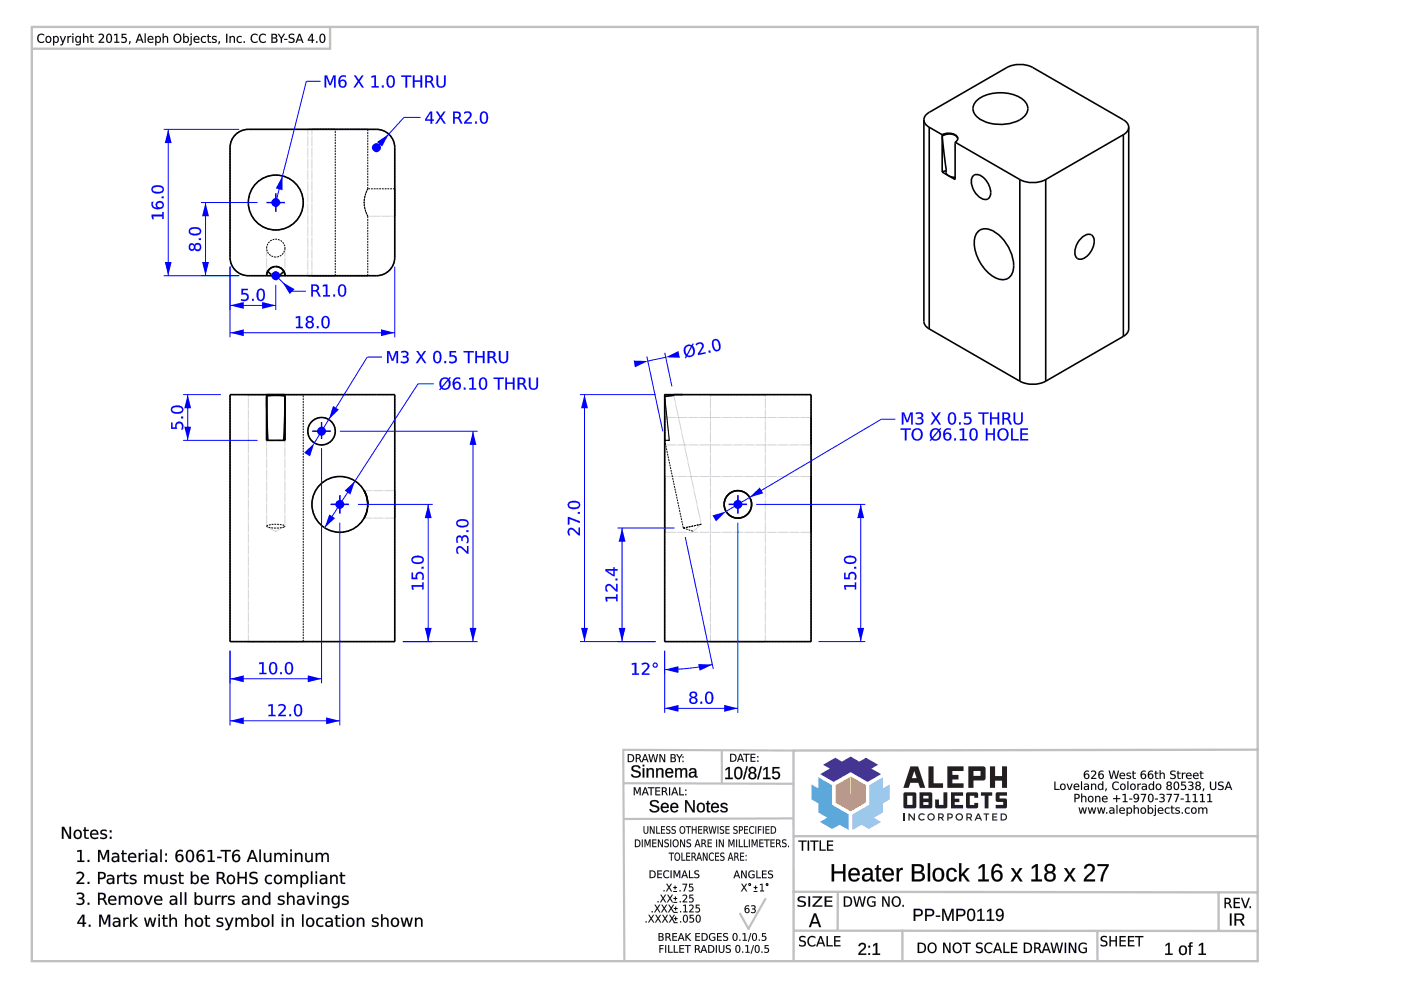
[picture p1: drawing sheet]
<svg xmlns="http://www.w3.org/2000/svg" width="297mm" height="210mm" viewBox="0 0 297 210" stroke-linecap="round" stroke-linejoin="round" font-family="sans-serif">
<g fill="none" stroke="#000" stroke-width=".21" stroke-dasharray=".4 .2" stroke-linecap="butt">
<path d="M48.8 31.3v23.3M52.7 27.4a3.9 3.9 0 0 0-3.9 3.9M65.3 27.4h5.8M66.1 27.4h11.9M71.1 27.4h-5.8M78 27.4h-11.9M79.8 27.4h-27.1M83.7 31.3a3.9 3.9 0 0 0-3.9-3.9M48.8 54.6a3.9 3.9 0 0 0 3.9 3.9M52.7 58.5h27.1M56.5 58.5l.1-.6M56.5 52.6a1.94 1.94 0 0 1 2-1.9 1.94 1.94 0 0 1 1.9 1.9"/>
<path d="M56.7 57.7l-.2 .8M56.8 57.5l-.3 1M58.1 56.6l.4-.1M58.5 54.5a1.92 1.92 0 0 1-2-1.9M60.4 58.3l-.3-.8M60.4 58.5l-.3-1M60.4 52.6a1.92 1.92 0 0 1-1.9 1.9M65.3 58.5h5.8M66.1 58.5h11.9M71.1 58.5h-5.8M71.1 58.5v-31.1M78 58.5h-11.9"/>
<path d="M78 58.5v-12.6M78 45.9a5.9 5.9 0 0 1 0-5.9M78 40v-12.6M78 40a5.9 5.9 0 0 0 0 5.9M79.8 58.5a3.9 3.9 0 0 0 3.9-3.9M83.7 54.6v-23.3M83.7 40v5.9M83.7 45.9v-5.9M83.7 40h-5.7M52.7 83.7h-3.9M52.7 83.7h3.8M56.8 93.4h-.3"/>
<path d="M58.5 93.4h-1.7M60.1 93.4h-1.6M60.4 83.7h3.9M60.4 93.4h-.3M64.3 83.7h-11.6M79.8 83.7h-27.1M83.7 83.7h-3.9M140.9 83.7v.3M140.9 84v9.4M140.9 91.4v-2.9M140.9 88.5v5.8M140.9 94.3v-2.9"/>
<path d="M140.9 83.7h2M140.9 84l2-.2M140.9 84l1 9.4M140.9 93.4h1M140.9 93.4l4 18.6M141.9 93.4h-1M141.9 93.4l-1-9.4M142.9 83.7h-2M142.9 83.7v.1M150.6 83.7h5.8M156.4 83.7h5.9M162.3 83.7h-11.7"/>
<path d="M168.1 83.7h-23.3M172 83.7h-3.9M172 91.4v-2.9M172 88.5v5.8M172 94.3v-2.9M56.5 111.6a4.9 4.9 0 0 1 3.9 0M56.7 111.7l-.2-.1M58.5 112l-1.8-.3M60.3 111.7l-1.8 .3M60.4 111.6l-.1 .1M77.9 107.9v-.4M78 107.3v-.3"/>
<path d="M78 106.9l-.2 1.4-.6 1.6M83.7 106.9v-2.9M83.7 104v5.9M83.7 109.9v-3M140.9 106.9v-5.9M140.9 101v11.9M140.9 112.9v-6M144.9 112l3.8-.8M144.9 112l2.1 .7M148.7 111.2l-3.8 .8M172 106.9v-5.9M172 101v11.9"/>
<path d="M172 112.9v-6M48.8 136v-52.3M52.7 136h-3.9M52.7 136h11.6M64.3 136h-11.6M64.3 136v-52.3M79.8 136h-27.1M83.7 136h-3.9M83.7 136v-52.3M140.9 136v-52.3M144.8 136h-3.9M150.6 136h5.8"/>
<path d="M156.4 136h5.9M162.3 136h-11.7M168.1 136h-23.3M172 136h-3.9M172 136v-52.3"/>
<circle cx="58.5" cy="42.9" r="5.8"/>
<circle cx="68.2" cy="91.4" r="2.91"/>
<circle cx="72.1" cy="106.9" r="5.9"/>
</g>
<g fill="none" stroke="#000" stroke-width=".21">
<path d="M65.3 27.4v31.1M66.1 27.4v31.1M56.5 52.6v5.9M60.4 52.6v5.9M78 45.9h5.7M52.7 83.7v52.3M56.5 93.4v18.2M60.4 93.4v18.2M140.9 88.5h31.1M140.9 94.3h31.1M142.9 83.8l5.8 27.4-1.7 1.5M150.6 83.7v52.3"/>
<path d="M162.3 83.7v52.3M56.7 111.7l1.8 1 1.8-1M77.2 109.9h6.5M77.2 104h6.5M140.9 101h31.1M140.9 112.9h31.1"/>
</g>
<g fill="none" stroke="#000" stroke-width=".34">
<path d="M49.9 28.6a3.9 3.9 0 0 1 2.8-1.2h27.1a3.9 3.9 0 0 1 3.9 3.9v23.3a3.9 3.9 0 0 1-3.9 3.9h-27.1a3.9 3.9 0 0 1-3.9-3.9v-23.3a3.9 3.9 0 0 1 1.1-2.7zM195.9 25.4v42.8a1.87 1.87 0 0 0 1.1 1.5M195.9 25.4a1.87 1.87 0 0 1 1.1-1.6l16.5-9.5a6.1 6.1 0 0 1 5.5 0l19.2 11.1a2.01 2.01 0 0 1 1.1 1.6M195.9 25.4a1.87 1.87 0 0 0 1.1 1.6M197 27l2.8 1.6M197 27v42.7M199.8 28.6l1.3-.4 1.4 .4M199.8 28.6v7.9M200.6 36.2l-.8 .3M200.6 36.2v.5l.4 .5 .7 .3 .8 .1M202.5 28.6l.4 .3 .2 .5M202.5 28.6v.1"/>
<path d="M202.5 30.1l13.7 8M202.5 30.1v8l-2.7-1.6M202.5 28.7a2.8 2.8 0 0 0-2.7 .2l.8 7.3M202.5 28.7l.6 .7M203.1 29.4h.1M203.1 29.4l-.2 .4-.4 .3M206.2 37.4a1.69 1.69 0 0 1 2.6 .5 3.6 3.6 0 0 1 .9 4.1 1.65 1.65 0 0 1-2.4-.5 3.6 3.6 0 0 1-1.1-4.1zM207.1 21.3a8.4 8.4 0 0 1 10 0 2.3 2.3 0 0 1-.4 3.8 8.7 8.7 0 0 1-9.4-.2 2.26 2.26 0 0 1-.2-3.6zM216.2 38.1v42.7M221.7 38.1a6.1 6.1 0 0 1-5.5 0M221.7 38.1v42.7M238.2 28.6l-16.5 9.5"/>
<path d="M238.2 28.6v42.7M239.3 27v42.7a1.87 1.87 0 0 1-1.1 1.6M239.3 27a1.87 1.87 0 0 1-1.1 1.6M58.1 56.6a1.94 1.94 0 0 0-1.5 1.3M58.5 56.5a1.94 1.94 0 0 0-2 2M58.5 56.5a1.94 1.94 0 0 1 1.9 2M60.1 57.5a1.92 1.92 0 0 1-3.3 0l-.1 .2M60.4 58.3v.2M207.3 49.2a2.8 2.8 0 0 1 3.8 .1 8.7 8.7 0 0 1 3.7 8.2 2.35 2.35 0 0 1-3.7 1.4 8.8 8.8 0 0 1-4.4-8.6zM229.3 50.5a1.54 1.54 0 0 1 2.5-.2 4 4 0 0 1-2.5 4.6 1.29 1.29 0 0 1-1.4-1.7 4.7 4.7 0 0 1 1.4-2.7zM197 69.7l19.2 11.1M238.2 71.3l-16.5 9.5"/>
<path d="M56.5 83.7h-7.7v52.3h34.9v-52.3h-23.3M56.5 83.7h2M56.5 83.7h3.9M56.5 83.7v9.7h3.9v-9.7M58.5 83.7h1.9M58.5 83.8l-2 .2 .3 9.4M58.5 83.8l1.9 .2-.3 9.4M58.5 83.7v.1M140.9 83.7h31.1v52.3h-31.1zM142.9 83.7h1.9M142.9 83.8l-2 .2M221.7 80.8a6.1 6.1 0 0 1-5.5 0"/>
<path d="M77.2 104l.6 1.5 .2 1.4-.2-1.4zM77.9 107.9l-.7 2M78 107.3l-.1 .2M78 106.9v.1"/>
<circle cx="58.5" cy="42.9" r="5.8"/>
<circle cx="68.2" cy="91.4" r="2.91"/>
<circle cx="72.1" cy="106.9" r="5.9"/>
<circle cx="156.4" cy="106.9" r="2.91"/>
</g>
<g fill="#000">
<path d="M156.4 105v1.9zM154.5 106.9h1.9zM156.4 106.9v2zM156.4 106.9h2z"/>
<path d="M13.1 175.3h.5l1.1 2.1v-2.1h.4v2.6h-.5l-1.1-2.2v2.2h-.4zM16.1 176.4a.71 .71 0 0 0-.1 .8 .71 .71 0 0 0 .8 .4 .69 .69 0 0 0 .2-1 .69 .69 0 0 0-.9-.2zM15.5 176.9a.96 .96 0 0 1 1.9 0 .96 .96 0 0 1-1.9 0zM17.9 175.4h.3v.5h.6v.3h-.6v1.2l.1 .2h.5v.3l-.7-.1-.2-.2v-1.4h-.3v-.3h.3zM19.3 176.2a.88 .88 0 0 1 1.1-.2 .88 .88 0 0 1 .5 1h-1.5a.82 .82 0 0 0 1.4 .5v.3a1.08 1.08 0 0 1-1.4-.2 1.08 1.08 0 0 1-.1-1.4zM19.6 176.3l-.2 .4h1.1a.55 .55 0 0 0-.3-.5 .55 .55 0 0 0-.6 .1zM21.5 176h1h.1v.3a.74 .74 0 0 0-1 .1l.1 .2a.99 .99 0 0 1 1 .9 1.08 1.08 0 0 1-1.4 .3v-.3a.78 .78 0 0 0 1.1-.1l-.1-.2a.95 .95 0 0 1-1-.9zM23.3 177.4h.3v.5h-.3zM23.3 176.1h.3v.4h-.3z"/>
<path d="M13.1 175.3h.5l1.1 2.1v-2.1h.4v2.6h-.5l-1.1-2.2v2.2h-.4zM13.1 175.3v2.6h.4l-.1-2.2 1.2 2.2h.5v-2.6h-.4v2.2l-1.1-2.2zM16.2 176.3a.67 .67 0 0 0-.3 .9 .67 .67 0 0 0 1 .2 .69 .69 0 0 0 .1-.8 .69 .69 0 0 0-.8-.3zM16.1 176.4a.7 .7 0 0 1 1 .3 .7 .7 0 0 1-.6 1 .79 .79 0 0 1-.4-1.3zM15.5 176.9a1 1 0 0 1 2 0 1 1 0 0 1-2 0zM15.5 176.9a.95 .95 0 0 0 1.9 0 .95 .95 0 0 0-1.9 0zM17.8 175.4h.4v.5h.6v.3h-.6v1.2l.1 .2h.5v.3a.71 .71 0 0 1-1-.7l.1-1h-.3v-.3h.3zM17.9 175.4v.6l-.3-.1v.3h.3v1.4l.2 .2 .7 .1v-.3l-.6-.1v-.3v-1h.6v-.3l-.6 .1v-.6zM19.3 176.2a.89 .89 0 0 1 1.1-.2 .89 .89 0 0 1 .5 1h-1.5a.81 .81 0 0 0 .6 .6 .81 .81 0 0 0 .8-.2v.1a.63 .63 0 0 1-1 .4 1.06 1.06 0 0 1-.5-1.7zM19.4 176.2a1.06 1.06 0 0 0 0 1.4 1.06 1.06 0 0 0 1.4 .1v-.2a.82 .82 0 0 1-.9 .1 .82 .82 0 0 1-.5-.6h1.4a.87 .87 0 0 0-.4-1 .87 .87 0 0 0-1 .2zM19.6 176.3l-.2 .4h1.1a.53 .53 0 0 0-.3-.5 .53 .53 0 0 0-.6 .1zM19.6 176.3a.55 .55 0 0 1 .6-.1 .55 .55 0 0 1 .3 .5h-1.1zM21.4 176l.4-.1a.52 .52 0 0 1 .5-.1 .52 .52 0 0 1 .3 .5 .64 .64 0 0 0-1 .2l.5 .3a.6 .6 0 0 1 .6 .6 .6 .6 0 0 1-.8 .5l-.7-.1v-.4a.85 .85 0 0 0 1.2 0l-.1-.2-.5-.2a.54 .54 0 0 1-.5-.3 .54 .54 0 0 1 .1-.7zM21.5 176.1a.55 .55 0 0 0-.2 .6 .55 .55 0 0 0 .6 .3l.5 .2a.56 .56 0 0 1-.4 .5 .56 .56 0 0 1-.6-.1l-.1-.1v.3a.96 .96 0 0 0 1.4-.5l-.3-.4-.8-.3a.59 .59 0 0 1 .4-.5 .59 .59 0 0 1 .6 .2v-.3l-.3-.1zM23.3 177.4h.4v.5h-.4zM23.3 177.4v.5h.3v-.5zM23.3 176h.4v.5h-.4zM23.3 176.1v.4h.3v-.4z"/>
<path d="M16.4 180.3l.9-.1v2.3h.6v.3h-1.5v-.3h.6v-2l-.6 .2zM18.6 182.3h.3v.5h-.3zM20.8 180.2h.5l.7 1.7 .6-1.7h.5v2.6h-.3v-2.3l-.7 1.8h-.3l-.7-1.8v2.3h-.3zM24.1 181.9a.46 .46 0 0 0 .3 .7 .46 .46 0 0 0 .5-.5l.1-.3zM23.8 180.9a.93 .93 0 0 1 1.5 .8v1.1h-.3v-.3a.68 .68 0 0 1-.9 .3 .68 .68 0 0 1-.4-.8 .68 .68 0 0 1 .8-.4h.5a.67 .67 0 0 0-.5-.6 .67 .67 0 0 0-.7 .2zM25.9 180.3h.3v.6h.7v.2h-.7v1.2l.2 .2h.5v.3l-.7-.1-.2-.2-.1-1.4h-.2v-.2h.2zM27.4 181.1a.88 .88 0 0 1 1.1-.2 .88 .88 0 0 1 .4 1h-1.4a.82 .82 0 0 0 1.3 .5v.3a1.08 1.08 0 0 1-1.4-.2 1.08 1.08 0 0 1 0-1.4zM27.7 181.2l-.2 .4h1.1a.55 .55 0 0 0-.3-.5 .55 .55 0 0 0-.6 .1zM29.4 180.9h.3v.2l.3-.2 .5-.1v.3a.56 .56 0 0 0-.6 .1 .56 .56 0 0 0-.2 .6v1h-.3zM30.9 180.9h.3v1.9h-.3zM30.9 180.1h.3v.4h-.3zM32.2 181.9a.46 .46 0 0 0 .3 .7 .46 .46 0 0 0 .5-.5v-.3zM31.9 180.9a.93 .93 0 0 1 1.4 .8v1.1h-.3v-.3a.68 .68 0 0 1-.8 .3 .68 .68 0 0 1-.4-.8 .68 .68 0 0 1 .8-.4h.4a.67 .67 0 0 0-.5-.6 .67 .67 0 0 0-.6 .2zM34 180.1h.3v2.7h-.3zM35 182.3h.4v.5h-.4zM35 181h.4v.4h-.4zM37.6 181.9a.55 .55 0 0 0 1.1 0 .55 .55 0 0 0-1.1 0zM37.5 180.5l.7-.3 .6 .1v.3a.8 .8 0 0 0-.9 0 .8 .8 0 0 0-.4 .8 .85 .85 0 0 1 1.3 .2 .85 .85 0 0 1-.5 1.2 .85 .85 0 0 1-1.1-.7v-.9zM40 180.6a1.73 1.73 0 0 0 .1 1.9h.2a1.19 1.19 0 0 0 .4-1.6l-.3-.4zM39.8 180.3a.95 .95 0 0 1 1.1 .1 .95 .95 0 0 1 .3 1.1 .92 .92 0 0 1-.4 1.1 .92 .92 0 0 1-1.2-.1 2.05 2.05 0 0 1 .2-2.2zM42 181.9a.55 .55 0 0 0 1.1 0 .55 .55 0 0 0-1.1 0zM41.9 180.5l.8-.3 .5 .1v.3a.8 .8 0 0 0-.9 0 .8 .8 0 0 0-.3 .8 .85 .85 0 0 1 1.3 .2 .85 .85 0 0 1-.5 1.2 .85 .85 0 0 1-1.1-.7v-.9zM44 180.3l1-.1v2.3h.5v.3h-1.4v-.3h.5v-2l-.6 .2zM46 181.7h1v.2h-1zM46.8 180.2h2.2v.3h-.9v2.3h-.4v-2.3h-.9zM49.6 181.9a.55 .55 0 0 0 1.1 0 .55 .55 0 0 0-1.1 0zM49.5 180.5l.7-.3 .6 .1v.3a.8 .8 0 0 0-.9 0 .8 .8 0 0 0-.4 .8 .85 .85 0 0 1 1.3 .2 .85 .85 0 0 1-.5 1.2 .85 .85 0 0 1-1.1-.7v-.9zM53.5 180.6l-.5 1.2h1zM53.3 180.2h.4l1 2.6h-.4l-.2-.7h-1.2l-.2 .7h-.4zM55 180.1h.3v2.7h-.3zM55.9 180.9h.4v1.1a.49 .49 0 0 0 .5 .5 .49 .49 0 0 0 .4-.6v-1h.3v1.9h-.3v-.3a.69 .69 0 0 1-.8 .3 .69 .69 0 0 1-.5-.8zM58.2 180.9h.3v.2a.65 .65 0 0 1 .6-.3 .65 .65 0 0 1 .6 .4 .68 .68 0 0 1 .8-.4 .68 .68 0 0 1 .5 .8v1.2h-.4v-1.2a.47 .47 0 0 0-.5-.5 .47 .47 0 0 0-.4 .6v1.1h-.3v-1.2a.47 .47 0 0 0-.5-.5 .47 .47 0 0 0-.4 .6v1.1h-.3zM61.6 180.9h.3v1.9h-.3zM61.6 180.1h.3v.4h-.3zM62.5 180.9h.3v.2a.69 .69 0 0 1 .9-.3 .69 .69 0 0 1 .4 .8v1.2h-.3v-1.2a.49 .49 0 0 0-.5-.5 .49 .49 0 0 0-.5 .6v1.1h-.3zM64.7 180.9h.3v1.1a.49 .49 0 0 0 .5 .5 .49 .49 0 0 0 .5-.6v-1h.3v1.9h-.3v-.3a.69 .69 0 0 1-.8 .3 .69 .69 0 0 1-.5-.8zM66.9 180.9h.3v.2a.65 .65 0 0 1 .7-.3 .65 .65 0 0 1 .5 .4 .68 .68 0 0 1 .9-.4 .68 .68 0 0 1 .4 .8v1.2h-.3v-1.2a.47 .47 0 0 0-.5-.5 .47 .47 0 0 0-.4 .6v1.1h-.3v-1.2a.47 .47 0 0 0-.5-.5 .47 .47 0 0 0-.5 .6v1.1h-.3z"/>
<path d="M16.3 180.3l1-.1v2.3h.6v.3h-1.5v-.3h.6v-2l-.7 .2zM16.4 180.3v.4l.6-.2v2h-.6v.3h1.5v-.3h-.6v-2.3zM18.6 182.3h.4v.5h-.4zM18.6 182.3v.5h.3v-.5zM20.8 180.2h.5l.7 1.7 .6-1.7h.5v2.6h-.3v-2.3l-.7 1.8h-.3l-.7-1.8v2.3h-.3zM20.8 180.2v2.6h.3v-2.4l.7 1.9h.3l.7-1.9v2.4h.3v-2.6h-.5l-.6 1.8-.7-1.8zM24.1 181.9a.44 .44 0 0 0 .3 .7 .44 .44 0 0 0 .5-.5l.1-.3zM24.1 181.9l.9-.1a.55 .55 0 0 1-.3 .7 .55 .55 0 0 1-.7-.3zM23.8 180.9a.99 .99 0 0 1 1.5 .8v1.1h-.4l.1-.3a.69 .69 0 0 1-.9 .3 .69 .69 0 0 1-.4-.8 .69 .69 0 0 1 .8-.5l.5 .1a.68 .68 0 0 0-.5-.6 .68 .68 0 0 0-.7 .3zM23.8 180.9v.3a.7 .7 0 0 1 1.2 .4 .87 .87 0 0 0-1.3 .8 .71 .71 0 0 0 .6 .4 .71 .71 0 0 0 .7-.4v.4h.3a2.11 2.11 0 0 0-.2-1.8l-.7-.2zM25.9 180.3h.3v.6l.7-.1v.3h-.7l.1 1.2 .1 .2h.5v.3a.71 .71 0 0 1-1-.7v-1h-.2v-.3l.2 .1zM25.9 180.3v.6h-.2v.2h.2l.1 1.4 .2 .2 .7 .1v-.3l-.6-.1-.1-.3v-1h.7v-.2h-.7v-.6zM27.4 181.1a.89 .89 0 0 1 1.1-.2 .89 .89 0 0 1 .4 1h-1.4a.81 .81 0 0 0 .5 .6 .81 .81 0 0 0 .8-.2v.1a.63 .63 0 0 1-1 .4 1.06 1.06 0 0 1-.4-1.7zM27.4 181.1a1.06 1.06 0 0 0 0 1.4 1.06 1.06 0 0 0 1.4 .1v-.2a.82 .82 0 0 1-.8 .2 .82 .82 0 0 1-.6-.7h1.5a.87 .87 0 0 0-.4-1 .87 .87 0 0 0-1.1 .2zM27.7 181.2l-.2 .4h1.1a.53 .53 0 0 0-.3-.5 .53 .53 0 0 0-.6 .1zM27.6 181.2a.55 .55 0 0 1 .7-.1 .55 .55 0 0 1 .3 .6h-1.1zM29.4 180.8h.4v.3l.2-.2 .6-.1-.1 .3a.54 .54 0 0 0-.7 .7v1h-.4zM29.4 180.9v1.9h.3v-1a.56 .56 0 0 1 .2-.6 .56 .56 0 0 1 .6-.1v-.3l-.5 .1-.3 .3v-.3zM30.8 180.8h.4v2h-.4zM30.9 180.9v1.9h.3v-1.9zM30.8 180.1h.4v.4h-.4zM30.9 180.1v.4h.3v-.4zM32.2 181.9a.44 .44 0 0 0 .3 .7 .44 .44 0 0 0 .5-.5v-.3zM32.2 181.9l.8-.1a.55 .55 0 0 1-.3 .7 .55 .55 0 0 1-.7-.3zM31.8 180.9a.99 .99 0 0 1 1.6 .8v1.1h-.4v-.3a.69 .69 0 0 1-.9 .3 .69 .69 0 0 1-.4-.8 .69 .69 0 0 1 .9-.5l.4 .1a.68 .68 0 0 0-.5-.6 .68 .68 0 0 0-.7 .3zM31.9 180.9v.3a.7 .7 0 0 1 1.1 .4 .87 .87 0 0 0-1.2 .8 .71 .71 0 0 0 .6 .4 .71 .71 0 0 0 .6-.4v.4h.3a2.11 2.11 0 0 0-.2-1.8l-.6-.2zM34 180.1h.3v2.7h-.3zM34 180.1v2.7h.3v-2.7zM35 182.3h.4v.5h-.4zM35 182.3v.5h.4v-.5zM35 180.9h.4v.5h-.4zM35 181v.4h.4v-.4zM37.6 181.9a.53 .53 0 0 0 1 0 .53 .53 0 0 0-1 0zM37.5 181.9a.57 .57 0 0 1 1.1 0 .57 .57 0 0 1-1.1 0zM37.4 180.5a1.15 1.15 0 0 1 1.4-.2v.3a.8 .8 0 0 0-.9 0 .8 .8 0 0 0-.4 .8 .77 .77 0 0 1 1.2-.1 .91 .91 0 0 1-.4 1.5 .91 .91 0 0 1-1.1-1v-.9zM37.5 180.5a1.6 1.6 0 0 0 .3 2.3 .84 .84 0 0 0 1.1-.4 .84 .84 0 0 0-.3-1.1 .84 .84 0 0 0-1.1 .1 .81 .81 0 0 1 .3-.8 .81 .81 0 0 1 1 0v-.3l-.6-.1zM40 180.6a1.73 1.73 0 0 0 .1 1.9h.2a1.17 1.17 0 0 0 .4-1.6l-.3-.4zM40 180.5l.3-.1a1.2 1.2 0 0 1 .5 1.7 .54 .54 0 0 1-.7 .4 .54 .54 0 0 1-.4-.7l.1-.9zM39.8 180.3a.96 .96 0 0 1 1.1 .1 .96 .96 0 0 1 .3 1.1 .94 .94 0 0 1-.4 1.1 .94 .94 0 0 1-1.2-.1 2.06 2.06 0 0 1 .2-2.2zM39.8 180.3a1.74 1.74 0 0 0 .2 2.5 .99 .99 0 0 0 1.1-1.3 .95 .95 0 0 0-.2-1 .95 .95 0 0 0-1.1-.2zM42 181.9a.55 .55 0 0 0 1.1 0 .55 .55 0 0 0-1.1 0zM42 181.9a.57 .57 0 0 1 1.1 0 .57 .57 0 0 1-1.1 0zM41.9 180.5a1.15 1.15 0 0 1 1.4-.2v.3a.8 .8 0 0 0-.9 0 .8 .8 0 0 0-.4 .8 .77 .77 0 0 1 1.2-.1 .91 .91 0 0 1-.4 1.5 .91 .91 0 0 1-1.2-1l.1-.9zM41.9 180.5a1.6 1.6 0 0 0 .4 2.3 .84 .84 0 0 0 1-.4 .84 .84 0 0 0-.2-1.1 .84 .84 0 0 0-1.1 .1 .81 .81 0 0 1 .3-.8 .81 .81 0 0 1 .9 0v-.3l-.5-.1zM44 180.3l1-.1v2.3h.5v.3h-1.5v-.3h.6v-2l-.6 .2zM44 180.3v.4l.6-.2v2h-.5v.3h1.4v-.3h-.5v-2.3zM46 181.6h1v.4h-1zM46 181.7v.2h1v-.2zM46.8 180.2h2.2v.3h-.9v2.3h-.4v-2.3h-.9zM46.8 180.2v.3h.9v2.3h.4l-.1-2.3h1v-.3zM49.6 181.9a.53 .53 0 0 0 1 0 .53 .53 0 0 0-1 0zM49.5 181.9a.57 .57 0 0 1 1.1 0 .57 .57 0 0 1-1.1 0zM49.5 180.5a1.15 1.15 0 0 1 1.3-.2v.3a.8 .8 0 0 0-.9 0 .8 .8 0 0 0-.4 .8 .77 .77 0 0 1 1.2-.1 .91 .91 0 0 1-.3 1.5 .91 .91 0 0 1-1.2-1v-.9zM49.5 180.5a1.6 1.6 0 0 0 .3 2.3 .84 .84 0 0 0 1.1-.4 .84 .84 0 0 0-.3-1.1 .84 .84 0 0 0-1.1 .1 .81 .81 0 0 1 .3-.8 .81 .81 0 0 1 1 0v-.3l-.6-.1zM53.5 180.6l-.5 1.2h1zM53.5 180.5l.5 1.3h-1zM53.3 180.2h.4l1 2.6h-.4l-.2-.7h-1.2l-.2 .7h-.4zM53.3 180.2l-1 2.6h.4l.2-.7h1.2l.2 .7h.4l-1-2.6zM55 180.1h.3v2.7h-.3zM55 180.1v2.7h.3v-2.7zM55.9 180.8h.4v1.2a.47 .47 0 0 0 .5 .5 .47 .47 0 0 0 .4-.6v-1.1h.4v2h-.4v-.3a.7 .7 0 0 1-.8 .3 .7 .7 0 0 1-.5-.8zM55.9 180.9l.1 1.1a.68 .68 0 0 0 .4 .8 .68 .68 0 0 0 .8-.4v.4h.3v-1.9h-.3v1a.51 .51 0 0 1-.4 .6 .51 .51 0 0 1-.6-.5l.1-1.1zM58.1 180.8h.4v.3a.66 .66 0 0 1 .6-.3 .66 .66 0 0 1 .6 .4 .68 .68 0 0 1 .8-.4 .68 .68 0 0 1 .5 .8v1.2h-.4v-1.2a.46 .46 0 0 0-.5-.5 .46 .46 0 0 0-.4 .6v1.1h-.3v-1.2a.46 .46 0 0 0-.5-.5 .46 .46 0 0 0-.4 .6v1.1h-.4zM58.2 180.9v1.9h.3v-1.1a.49 .49 0 0 1 .4-.6 .49 .49 0 0 1 .5 .5v1.2h.3v-1.1a.49 .49 0 0 1 .4-.6 .49 .49 0 0 1 .6 .5l-.1 1.2h.4l-.1-1.2a.66 .66 0 0 0-.4-.8 .66 .66 0 0 0-.8 .5 .64 .64 0 0 0-.6-.5 .64 .64 0 0 0-.6 .4v-.3zM61.5 180.8h.4v2h-.4zM61.6 180.9v1.9h.3v-1.9zM61.5 180.1h.4v.4h-.4zM61.6 180.1v.4h.3v-.4zM62.5 180.8h.4l-.1 .3a.7 .7 0 0 1 .9-.3 .7 .7 0 0 1 .4 .8v1.2h-.3v-1.2a.47 .47 0 0 0-.5-.5 .47 .47 0 0 0-.4 .6v1.1h-.4zM62.5 180.9v1.9h.3v-1.1a.51 .51 0 0 1 .5-.6 .51 .51 0 0 1 .5 .5v1.2h.3v-1.2a.68 .68 0 0 0-.5-.8 .68 .68 0 0 0-.8 .4v-.3zM64.7 180.8h.3v1.2a.47 .47 0 0 0 .5 .5 .47 .47 0 0 0 .5-.6v-1.1h.3v2h-.3v-.3a.7 .7 0 0 1-.9 .3 .7 .7 0 0 1-.4-.8zM64.7 180.9v1.1a.68 .68 0 0 0 .5 .8 .68 .68 0 0 0 .8-.4v.4h.3v-1.9h-.3v1a.51 .51 0 0 1-.5 .6 .51 .51 0 0 1-.5-.5v-1.1zM66.9 180.8h.4l-.1 .3a.66 .66 0 0 1 .7-.3 .66 .66 0 0 1 .5 .4 .68 .68 0 0 1 .9-.4 .68 .68 0 0 1 .4 .8v1.2h-.3v-1.2a.46 .46 0 0 0-.5-.5 .46 .46 0 0 0-.4 .6v1.1h-.4v-1.2a.46 .46 0 0 0-.4-.5 .46 .46 0 0 0-.4 .6v1.1h-.4zM66.9 180.9v1.9h.3v-1.1a.49 .49 0 0 1 .5-.6 .49 .49 0 0 1 .5 .5v1.2h.3v-1.1a.49 .49 0 0 1 .4-.6 .49 .49 0 0 1 .5 .5v1.2h.3v-1.2a.66 .66 0 0 0-.5-.8 .66 .66 0 0 0-.8 .5 .64 .64 0 0 0-.6-.5 .64 .64 0 0 0-.6 .4v-.3z"/>
<path d="M16.2 185a.89 .89 0 0 1 1.2-.1 .89 .89 0 0 1 .3 1.1l-1.1 1.1h1.2v.3h-1.6v-.3l.6-.5a1.1 1.1 0 0 0 .5-1.4l-.5-.1-.6 .2zM18.6 187h.3v.4h-.3zM21.1 185.2v.9h.5a.48 .48 0 0 0 .5-.5 .48 .48 0 0 0-.5-.4zM20.8 184.9h.8a.77 .77 0 0 1 .8 .7 .77 .77 0 0 1-.8 .8h-.5v1h-.3zM23.1 186.5a.46 .46 0 0 0 .2 .8 .46 .46 0 0 0 .6-.6v-.2zM22.8 185.6a.93 .93 0 0 1 1.4 .7v1.1h-.3v-.3a.68 .68 0 0 1-.9 .4 .68 .68 0 0 1-.4-.8 .68 .68 0 0 1 .9-.5h.4a.67 .67 0 0 0-.5-.5 .67 .67 0 0 0-.6 .2zM24.8 185.5h.4v.3l.2-.2 .6-.1v.3a.56 .56 0 0 0-.6 .1 .56 .56 0 0 0-.2 .5v1h-.4zM26.3 185h.3v.5h.6v.3h-.6v1.2l.2 .1 .4 .1v.2h-.7l-.2-.2v-1.4h-.2v-.3h.2zM27.7 185.6l1-.1 .2 .1v.3a.74 .74 0 0 0-1.1 .1l.1 .2a.99 .99 0 0 1 1.1 .9 1.08 1.08 0 0 1-1.5 .3v-.4a.78 .78 0 0 0 1.2-.1l-.1-.2a.95 .95 0 0 1-1.1-.8zM30.6 185.5h.3v.3a.65 .65 0 0 1 .6-.3 .65 .65 0 0 1 .6 .4 .68 .68 0 0 1 .8-.4 .68 .68 0 0 1 .5 .8v1.1h-.4v-1.1a.47 .47 0 0 0-.5-.5 .47 .47 0 0 0-.4 .5v1.1h-.3v-1.1a.47 .47 0 0 0-.5-.6 .47 .47 0 0 0-.4 .6v1.1h-.3zM33.9 185.5h.4v1.2a.49 .49 0 0 0 .5 .5 .49 .49 0 0 0 .4-.6v-1.1h.3v1.9h-.3v-.3a.69 .69 0 0 1-.8 .3 .69 .69 0 0 1-.5-.7zM36.2 185.6l1.1-.1 .1 .1v.3a.74 .74 0 0 0-1 .1v.2a.99 .99 0 0 1 1.1 .9 1.08 1.08 0 0 1-1.5 .3v-.4a.78 .78 0 0 0 1.2-.1l-.1-.2a.95 .95 0 0 1-1-.8zM38 185h.3v.5h.6v.3h-.6v1.2l.2 .1 .4 .1v.2h-.7l-.2-.2v-1.4h-.2v-.3h.2zM41 185.8a.72 .72 0 0 0-.3 .9 .72 .72 0 0 0 .9 .4 .72 .72 0 0 0 .3-.9 .72 .72 0 0 0-.9-.4zM40.5 184.8h.3v1a.78 .78 0 0 1 .9-.2 .78 .78 0 0 1 .5 .9 .78 .78 0 0 1-.5 .9 .78 .78 0 0 1-.9-.3v.3h-.3zM42.8 185.7a.88 .88 0 0 1 1.1-.2 .88 .88 0 0 1 .4 1h-1.4a.82 .82 0 0 0 1.3 .5v.3a1.08 1.08 0 0 1-1.4-.1 1.08 1.08 0 0 1 0-1.5zM43.1 185.9l-.2 .4h1.1a.55 .55 0 0 0-.3-.5 .55 .55 0 0 0-.6 .1zM46 184.9h.7a.71 .71 0 0 1 .9 .5 .71 .71 0 0 1-.4 .8l.7 1.2h-.3l-.5-.8-.4-.3h-.4v1.1h-.3zM46.3 185.2v.9h.4a.45 .45 0 0 0 .5-.5 .45 .45 0 0 0-.5-.4zM48.6 185.9a.71 .71 0 0 0-.2 .9 .71 .71 0 0 0 .9 .3 .69 .69 0 0 0 .2-.9 .69 .69 0 0 0-.9-.3zM48 186.4a.96 .96 0 0 1 1.9 0 .96 .96 0 0 1-1.9 0zM50.4 184.9h.3v1h1.3v-1h.3v2.5h-.3v-1.2h-1.3v1.2h-.3zM53.1 185l.4-.1h.6l.4 .1v.3a.72 .72 0 0 0-.7-.2 .72 .72 0 0 0-.6 .6l.1 .1a1.37 1.37 0 0 1 1.4 .9 1.16 1.16 0 0 1-1.8 .6v-.3a.91 .91 0 0 0 1.4-.3l-.1-.2a1.41 1.41 0 0 1-1.3-.9zM56.4 185.7l.9-.2 .4 .1v.3a.74 .74 0 0 0-1 .1 .74 .74 0 0 0 0 1 .74 .74 0 0 0 1 .1v.2a1.03 1.03 0 0 1-1.4-.2 1.03 1.03 0 0 1 .1-1.4zM58.6 185.9a.71 .71 0 0 0-.2 .9 .71 .71 0 0 0 .8 .3 .69 .69 0 0 0 .3-.9 .69 .69 0 0 0-.9-.3zM58 186.4a.96 .96 0 0 1 1.9 0 .96 .96 0 0 1-1.9 0zM60.3 185.5h.3v.3a.65 .65 0 0 1 .7-.3 .65 .65 0 0 1 .5 .4 .68 .68 0 0 1 .9-.4 .68 .68 0 0 1 .4 .8v1.1h-.3v-1.1a.47 .47 0 0 0-.5-.5 .47 .47 0 0 0-.4 .5v1.1h-.3v-1.1a.47 .47 0 0 0-.5-.6 .47 .47 0 0 0-.5 .6v1.1h-.3zM63.7 185.5h.3v.3a.78 .78 0 0 1 1-.2 .78 .78 0 0 1 .4 .9 .78 .78 0 0 1-.4 .9 .78 .78 0 0 1-1-.3v1h-.3zM64.3 185.8a.72 .72 0 0 0-.3 .9 .72 .72 0 0 0 .8 .4 .72 .72 0 0 0 .3-.9 .72 .72 0 0 0-.8-.4zM65.9 184.8h.3v2.6h-.3zM66.9 185.5h.3v1.9h-.3zM66.9 184.8h.3v.4h-.3zM68.2 186.5a.46 .46 0 0 0 .3 .8 .46 .46 0 0 0 .5-.6l.1-.2zM67.9 185.6a.93 .93 0 0 1 1.5 .7v1.1h-.3v-.3a.68 .68 0 0 1-.9 .4 .68 .68 0 0 1-.4-.8 .68 .68 0 0 1 .8-.5h.5a.67 .67 0 0 0-.5-.5 .67 .67 0 0 0-.7 .2zM70 185.5h.3v.3a.69 .69 0 0 1 .9-.3 .69 .69 0 0 1 .4 .8v1.1h-.3v-1.1a.49 .49 0 0 0-.5-.6 .49 .49 0 0 0-.5 .6v1.1h-.3zM72.2 185h.3v.5h.7v.3h-.7v1.2l.2 .1 .5 .1v.2h-.7l-.2-.2-.1-1.4h-.2v-.3h.2z"/>
<path d="M16.2 185a.91 .91 0 0 1 1.2-.1 .91 .91 0 0 1 .3 1.1l-1.1 1.1h1.3v.3h-1.7a1.85 1.85 0 0 1 1-1.3 .58 .58 0 0 0 .1-.8 .58 .58 0 0 0-.8 0l-.3 .1zM16.2 185v.3a.66 .66 0 0 1 .8-.2 .66 .66 0 0 1 .4 .7l-1.2 1.3v.3h1.6v-.3h-1.2l.9-.9a.82 .82 0 0 0 .1-1.2 .82 .82 0 0 0-1.1-.1zM18.6 187h.4v.4h-.4zM18.6 187v.4h.3v-.4zM21.1 185.2v.9h.5a.46 .46 0 0 0 .5-.5 .46 .46 0 0 0-.5-.4zM21.1 185.1h.5a.5 .5 0 0 1 .5 .5 .5 .5 0 0 1-.5 .5h-.5zM20.8 184.9h.8a.78 .78 0 0 1 .8 .7 .78 .78 0 0 1-.8 .8h-.5l.1 1h-.4zM20.8 184.9v2.5h.3v-1a.9 .9 0 0 0 1.3-1l-.4-.4zM23.1 186.6a.44 .44 0 0 0 .3 .7 .44 .44 0 0 0 .5-.6v-.2zM23.1 186.5l.8-.1a.55 .55 0 0 1-.3 .8 .55 .55 0 0 1-.7-.4zM22.7 185.6a.99 .99 0 0 1 1.5 .7v1.1h-.3v-.3a.69 .69 0 0 1-.9 .4 .69 .69 0 0 1-.4-.9 .69 .69 0 0 1 .9-.4h.4a.68 .68 0 0 0-.5-.5 .68 .68 0 0 0-.7 .2zM22.8 185.6l-.1 .3a.7 .7 0 0 1 1.2 .3 .87 .87 0 0 0-1.3 .8 .71 .71 0 0 0 .7 .5 .71 .71 0 0 0 .6-.4v.3h.3a2.11 2.11 0 0 0-.2-1.7l-.6-.2zM24.8 185.5h.4v.3l.2-.3h.6l-.1 .3a.54 .54 0 0 0-.7 .6v1h-.4zM24.8 185.5v1.9h.4l-.1-1a.56 .56 0 0 1 .3-.6 .56 .56 0 0 1 .6 0v-.3l-.6 .1-.3 .3 .1-.4zM26.3 185h.3v.5h.7v.3h-.7v1.2l.2 .1h.5v.3a.71 .71 0 0 1-1-.6v-1h-.3v-.3h.3zM26.3 185v.5h-.2v.3l.2-.1 .1 1.5 .2 .1 .6 .1v-.2l-.5-.1-.1-.3v-1.1l.6 .1v-.3h-.6v-.5zM27.7 185.6l.3-.1a.52 .52 0 0 1 .6-.1 .52 .52 0 0 1 .3 .5 .64 .64 0 0 0-1 .2l.5 .2a.6 .6 0 0 1 .6 .7 .6 .6 0 0 1-.8 .5l-.7-.1v-.4a.85 .85 0 0 0 1.1-.1v-.2l-.5-.1a.54 .54 0 0 1-.6-.4 .54 .54 0 0 1 .2-.6zM27.7 185.6a.55 .55 0 0 0-.1 .7 .55 .55 0 0 0 .6 .3l.4 .2a.56 .56 0 0 1-.3 .5 .56 .56 0 0 1-.6-.2l-.2-.1v.3a.96 .96 0 0 0 1.5-.4l-.3-.4-.9-.4a.59 .59 0 0 1 .5-.5 .59 .59 0 0 1 .6 .2v-.2l-.3-.1zM30.6 185.5h.3v.3a.66 .66 0 0 1 .6-.4 .66 .66 0 0 1 .6 .5 .68 .68 0 0 1 .8-.4 .68 .68 0 0 1 .5 .8v1.1h-.4v-1.1a.46 .46 0 0 0-.5-.5 .46 .46 0 0 0-.4 .5v1.1h-.3v-1.1a.46 .46 0 0 0-.5-.5 .46 .46 0 0 0-.4 .5v1.1h-.3zM30.6 185.5v1.9h.3v-1.1a.49 .49 0 0 1 .4-.6 .49 .49 0 0 1 .5 .6v1.1h.3v-1.1a.49 .49 0 0 1 .4-.6 .49 .49 0 0 1 .6 .6l-.1 1.1h.4l-.1-1.1a.66 .66 0 0 0-.4-.8 .66 .66 0 0 0-.8 .4 .64 .64 0 0 0-.6-.4 .64 .64 0 0 0-.6 .4v-.4zM33.9 185.5h.4v1.2a.47 .47 0 0 0 .5 .5 .47 .47 0 0 0 .4-.6v-1.1h.4v1.9h-.4v-.3a.7 .7 0 0 1-.8 .3 .7 .7 0 0 1-.5-.7zM33.9 185.5l.1 1.2a.68 .68 0 0 0 .4 .7 .68 .68 0 0 0 .8-.3v.3h.3v-1.9h-.3v1.1a.51 .51 0 0 1-.4 .6 .51 .51 0 0 1-.6-.5l.1-1.2zM36.2 185.6l.4-.1a.52 .52 0 0 1 .5-.1 .52 .52 0 0 1 .3 .5 .64 .64 0 0 0-1 .2l.5 .2a.6 .6 0 0 1 .6 .7 .6 .6 0 0 1-.8 .5l-.7-.1v-.4a.85 .85 0 0 0 1.2-.1l-.1-.2-.5-.1a.54 .54 0 0 1-.5-.4 .54 .54 0 0 1 .1-.6zM36.3 185.6a.55 .55 0 0 0-.2 .7 .55 .55 0 0 0 .6 .3l.5 .2a.56 .56 0 0 1-.4 .5 .56 .56 0 0 1-.6-.2l-.2-.1v.3a.96 .96 0 0 0 1.5-.4l-.3-.4-.8-.4a.59 .59 0 0 1 .4-.5 .59 .59 0 0 1 .6 .2v-.2l-.3-.1zM38 185h.3v.5h.7v.3h-.7v1.2l.2 .1h.5v.3a.71 .71 0 0 1-1-.6v-1h-.3v-.3h.3zM38 185v.5h-.2v.3l.2-.1 .1 1.5 .1 .1 .7 .1v-.2l-.5-.1-.1-.3v-1.1l.6 .1v-.3h-.6v-.5zM41 185.8a.7 .7 0 0 0-.2 .9 .7 .7 0 0 0 .8 .4 .7 .7 0 0 0 .3-.9 .7 .7 0 0 0-.9-.4zM41 185.8a.71 .71 0 0 1 .9 .6 .71 .71 0 0 1-.8 .8 .9 .9 0 0 1-.1-1.4zM40.4 184.8h.4v1a.72 .72 0 0 1 .7-.4 .72 .72 0 0 1 .6 .5 .92 .92 0 0 1-.1 1.2 .92 .92 0 0 1-1.1 .2l-.1-.2v.3h-.4zM40.5 184.8v2.6h.3v-.3a.76 .76 0 0 0 .9 .3 .76 .76 0 0 0 .4-.9 .77 .77 0 0 0-.4-.9 .77 .77 0 0 0-.9 .3v-1.1zM42.8 185.7a.89 .89 0 0 1 1.1-.2 .89 .89 0 0 1 .4 1.1l-1.4-.1a.81 .81 0 0 0 .5 .7 .81 .81 0 0 0 .8-.2 .63 .63 0 0 1-1 .5 1.06 1.06 0 0 1-.4-1.8zM42.8 185.8a1.06 1.06 0 0 0 0 1.4 1.06 1.06 0 0 0 1.4 .1v-.3a.82 .82 0 0 1-.8 .2 .82 .82 0 0 1-.6-.7h1.5a.87 .87 0 0 0-.4-.9 .87 .87 0 0 0-1.1 .2zM43.1 185.9l-.2 .4h1.1a.53 .53 0 0 0-.3-.5 .53 .53 0 0 0-.6 .1zM43 185.9a.55 .55 0 0 1 .7-.2 .55 .55 0 0 1 .3 .6h-1.1zM45.9 184.9h.8a.73 .73 0 0 1 .9 .5 .73 .73 0 0 1-.4 .8l.3 .3 .5 .9h-.4l-.6-1-.7-.1v1.1h-.4zM46 184.9v2.5h.3v-1.1l.7 .1 .6 1h.3l-.4-.9-.4-.3a.69 .69 0 0 0 .5-.8 .69 .69 0 0 0-.9-.5zM46.3 185.2v.9l.4-.1a.44 .44 0 0 0 .5-.4 .44 .44 0 0 0-.5-.4zM46.3 185.1a.76 .76 0 0 1 .9 .3l.1 .2a.44 .44 0 0 1-.6 .5h-.4zM48.7 185.8a.67 .67 0 0 0-.3 1 .67 .67 0 0 0 .9 .2 .69 .69 0 0 0 .2-.8 .69 .69 0 0 0-.8-.4zM48.5 185.9a.7 .7 0 0 1 1.1 .4 .7 .7 0 0 1-.6 .9 .79 .79 0 0 1-.5-1.3zM48 186.4a.98 .98 0 0 1 1.9 0 .98 .98 0 0 1-1.9 0zM48 186.4a.95 .95 0 0 0 1.9 0 .95 .95 0 0 0-1.9 0zM50.3 184.9h.4v1h1.3l-.1-1h.4v2.5h-.4v-1.2h-1.2v1.2h-.4zM50.4 184.9v2.5h.3v-1.2h1.3v1.2h.3v-2.5h-.3v1h-1.3v-1zM53.1 185l.4-.2h.6l.4 .1v.4a.71 .71 0 0 0-.7-.2 .71 .71 0 0 0-.5 .6l.6 .3a.8 .8 0 0 1 .8 1 .8 .8 0 0 1-1.2 .5l-.6-.2v-.4a.89 .89 0 0 0 1.4-.2l-.1-.2-.4-.2a.76 .76 0 0 1-.8-.4 .76 .76 0 0 1 .1-.9zM53.1 185a.68 .68 0 0 0-.2 .8 .68 .68 0 0 0 .7 .4v.1a.53 .53 0 0 1 .7 .5 .53 .53 0 0 1-.8 .4l-.6-.2v.3a1.14 1.14 0 0 0 1.7-.6 .87 .87 0 0 0-.9-.8h-.2a.47 .47 0 0 1-.2-.7 .47 .47 0 0 1 .7-.1l.5 .2v-.3l-.4-.1h-.6zM56.4 185.7a1.15 1.15 0 0 1 1.3-.1v.3a.72 .72 0 0 0-1 .1 .72 .72 0 0 0 0 1 .72 .72 0 0 0 1 0v.1a.52 .52 0 0 1-.3 .4 .52 .52 0 0 1-.6 0 1.08 1.08 0 0 1-.4-1.8zM56.4 185.7a1.01 1.01 0 0 0-.1 1.4 1.01 1.01 0 0 0 1.4 .2v-.2a.74 .74 0 0 1-1-.1 .74 .74 0 0 1 0-1 .74 .74 0 0 1 1-.1v-.3a1.25 1.25 0 0 0-1.3 .1zM58.7 185.8a.67 .67 0 0 0-.3 1 .67 .67 0 0 0 .9 .2 .69 .69 0 0 0 .2-.8 .69 .69 0 0 0-.8-.4zM58.5 185.9a.7 .7 0 0 1 1.1 .4 .7 .7 0 0 1-.7 .9 .79 .79 0 0 1-.4-1.3zM58 186.4a.98 .98 0 0 1 1.9 0 .98 .98 0 0 1-1.9 0zM58 186.4a.95 .95 0 0 0 1.9 0 .95 .95 0 0 0-1.9 0zM60.3 185.5h.4l-.1 .3a.66 .66 0 0 1 .7-.4 .66 .66 0 0 1 .5 .5 .68 .68 0 0 1 .9-.4 .68 .68 0 0 1 .4 .8v1.1h-.3v-1.1a.46 .46 0 0 0-.5-.5 .46 .46 0 0 0-.4 .5v1.1h-.4v-1.1a.46 .46 0 0 0-.4-.5 .46 .46 0 0 0-.4 .5v1.1h-.4zM60.3 185.5v1.9h.3v-1.1a.49 .49 0 0 1 .5-.6 .49 .49 0 0 1 .5 .6v1.1h.3v-1.1a.49 .49 0 0 1 .4-.6 .49 .49 0 0 1 .5 .6v1.1h.3v-1.1a.66 .66 0 0 0-.5-.8 .66 .66 0 0 0-.8 .4 .64 .64 0 0 0-.6-.4 .64 .64 0 0 0-.6 .4v-.4zM63.7 185.5h.3v.3a.72 .72 0 0 1 .7-.4 .72 .72 0 0 1 .6 .5 .92 .92 0 0 1 0 1.2 .92 .92 0 0 1-1.2 .2l-.1-.2v1.1h-.3zM63.7 185.5v2.6h.3v-1a.76 .76 0 0 0 1 .3 .76 .76 0 0 0 .4-.9 .77 .77 0 0 0-.4-.9 .77 .77 0 0 0-1 .3v-.4zM64.3 185.8a.7 .7 0 0 0-.3 .9 .7 .7 0 0 0 .8 .4 .7 .7 0 0 0 .3-.9 .7 .7 0 0 0-.8-.4zM64.3 185.8a.71 .71 0 0 1 .8 .6 .71 .71 0 0 1-.7 .8 .9 .9 0 0 1-.1-1.4zM65.9 184.8h.4v2.6h-.4zM65.9 184.8v2.6h.3v-2.6zM66.9 185.5h.3v1.9h-.3zM66.9 185.5v1.9h.3v-1.9zM66.9 184.8h.3v.4h-.3zM66.9 184.8v.4h.3v-.4zM68.2 186.6a.44 .44 0 0 0 .3 .7 .44 .44 0 0 0 .5-.6l.1-.2zM68.2 186.5l.9-.1a.55 .55 0 0 1-.3 .8 .55 .55 0 0 1-.7-.4zM67.9 185.6a.99 .99 0 0 1 1.5 .7v1.1h-.4l.1-.3a.69 .69 0 0 1-.9 .4 .69 .69 0 0 1-.4-.9 .69 .69 0 0 1 .8-.4h.5a.68 .68 0 0 0-.5-.5 .68 .68 0 0 0-.7 .2zM67.9 185.6v.3a.7 .7 0 0 1 1.2 .3 .87 .87 0 0 0-1.3 .8 .71 .71 0 0 0 .6 .5 .71 .71 0 0 0 .7-.4v.3h.3a2.11 2.11 0 0 0-.2-1.7l-.6-.2zM70 185.5h.3v.3a.7 .7 0 0 1 .9-.3 .7 .7 0 0 1 .4 .8v1.1h-.3v-1.1a.47 .47 0 0 0-.5-.5 .47 .47 0 0 0-.5 .5v1.1h-.3zM70 185.5v1.9h.3v-1.1a.51 .51 0 0 1 .5-.6 .51 .51 0 0 1 .5 .6v1.1h.3v-1.1a.68 .68 0 0 0-.5-.8 .68 .68 0 0 0-.8 .4v-.4zM72.2 185h.3v.5h.7v.3h-.7l.1 1.2 .1 .1h.5v.3a.71 .71 0 0 1-1-.6v-1h-.2v-.3h.2zM72.2 185v.5h-.2v.3l.2-.1 .1 1.5 .2 .1 .7 .1v-.2l-.6-.1-.1-.3v-1.1l.7 .1v-.3h-.7v-.5z"/>
<path d="M16.3 189.4a1.04 1.04 0 0 1 1.6 .5l-.2 .4-.3 .2a.75 .75 0 0 1 .5 .9 .75 .75 0 0 1-1 .5l-.7-.1v-.4a.75 .75 0 0 0 .9 .2 .75 .75 0 0 0 .4-.7l-.2-.2-.6-.1v-.3h.3a.42 .42 0 0 0 .5-.4 .42 .42 0 0 0-.5-.4l-.7 .2zM18.6 191.4h.3v.4h-.3zM20.8 189.3h.8a.71 .71 0 0 1 .8 .5 .71 .71 0 0 1-.4 .8l.8 1.2h-.4l-.4-.8-.5-.2h-.4v1h-.3zM21.1 189.6v.9h.5a.45 .45 0 0 0 .5-.5 .45 .45 0 0 0-.5-.4zM23.2 190.2a.88 .88 0 0 1 1-.2 .88 .88 0 0 1 .5 1h-1.5a.82 .82 0 0 0 1.4 .4v.3a1.08 1.08 0 0 1-1.4-.1 1.08 1.08 0 0 1 0-1.4zM23.4 190.3l-.2 .4h1.2a.55 .55 0 0 0-.4-.5 .55 .55 0 0 0-.6 .1zM25.2 189.9h.3v.3a.65 .65 0 0 1 .6-.3 .65 .65 0 0 1 .6 .4 .68 .68 0 0 1 .8-.4 .68 .68 0 0 1 .5 .8v1.1h-.3v-1.1a.47 .47 0 0 0-.5-.5 .47 .47 0 0 0-.5 .6v1h-.3v-1.1a.47 .47 0 0 0-.5-.6 .47 .47 0 0 0-.4 .7v1h-.3zM28.9 190.3a.71 .71 0 0 0-.1 .9 .71 .71 0 0 0 .8 .3 .69 .69 0 0 0 .3-.9 .69 .69 0 0 0-1-.3zM28.4 190.8a.96 .96 0 0 1 1.9 0 .96 .96 0 0 1-1.9 0zM30.5 189.9h.3l.6 1.6 .6-1.6h.4l-.8 1.9h-.4zM32.9 190.2a.88 .88 0 0 1 1.1-.2 .88 .88 0 0 1 .4 1h-1.4a.82 .82 0 0 0 1.3 .4v.3a1.08 1.08 0 0 1-1.4-.1 1.08 1.08 0 0 1 0-1.4zM33.2 190.3l-.2 .4h1.1a.55 .55 0 0 0-.3-.5 .55 .55 0 0 0-.6 .1zM36.4 191a.46 .46 0 0 0 .3 .7 .46 .46 0 0 0 .5-.6l.1-.2zM36.1 190a.93 .93 0 0 1 1.5 .7v1.1h-.3v-.3a.68 .68 0 0 1-.9 .4 .68 .68 0 0 1-.4-.8 .68 .68 0 0 1 .8-.5h.5a.67 .67 0 0 0-.5-.5 .67 .67 0 0 0-.7 .2zM38.2 189.2h.3v2.6h-.3zM39.2 189.2h.3v2.6h-.3zM41.8 190.2a.72 .72 0 0 0-.2 .9 .72 .72 0 0 0 .8 .4 .72 .72 0 0 0 .3-.9 .72 .72 0 0 0-.9-.4zM41.3 189.2h.3v1a.78 .78 0 0 1 1-.2 .78 .78 0 0 1 .4 .9 .78 .78 0 0 1-.4 .9 .78 .78 0 0 1-1-.3v.3h-.3zM43.4 189.9h.4v1.2a.49 .49 0 0 0 .5 .5 .49 .49 0 0 0 .4-.6v-1.1h.3v1.9h-.3v-.3a.69 .69 0 0 1-.8 .4 .69 .69 0 0 1-.5-.8zM45.7 189.9h.3v.3l.2-.2 .6-.1v.3a.56 .56 0 0 0-.6 .1 .56 .56 0 0 0-.2 .5v1h-.3zM47 189.9h.3v.3l.3-.2 .5-.1v.3a.56 .56 0 0 0-.6 .1 .56 .56 0 0 0-.2 .5v1h-.3zM48.5 190l1-.1 .2 .1v.3a.74 .74 0 0 0-1.1 .1l.1 .2a.99 .99 0 0 1 1.1 .9 1.08 1.08 0 0 1-1.5 .3v-.4a.78 .78 0 0 0 1.2-.1l-.1-.2a.95 .95 0 0 1-1-.8zM51.7 191a.46 .46 0 0 0 .3 .7 .46 .46 0 0 0 .6-.6v-.2zM51.4 190a.93 .93 0 0 1 1.5 .7v1.1h-.3v-.3a.68 .68 0 0 1-.9 .4 .68 .68 0 0 1-.4-.8 .68 .68 0 0 1 .8-.5h.5a.67 .67 0 0 0-.5-.5 .67 .67 0 0 0-.7 .2zM53.5 189.9h.3v.3a.69 .69 0 0 1 .9-.3 .69 .69 0 0 1 .4 .8v1.1h-.3v-1.1a.49 .49 0 0 0-.5-.5 .49 .49 0 0 0-.5 .6v1h-.3zM55.8 190.2l.6-.3 .6 .3v-1h.3v2.6h-.3v-.3a.78 .78 0 0 1-1 .3 .78 .78 0 0 1-.4-.9zM56.2 190.2a.72 .72 0 0 0-.3 .9 .72 .72 0 0 0 .8 .4 .72 .72 0 0 0 .3-.9 .72 .72 0 0 0-.8-.4zM59.1 190l1-.1 .2 .1v.3a.74 .74 0 0 0-1.1 .1l.1 .2a.99 .99 0 0 1 1 .9 1.08 1.08 0 0 1-1.4 .3v-.4a.78 .78 0 0 0 1.1-.1v-.2a.95 .95 0 0 1-1.1-.8zM60.9 189.2h.3v1a.69 .69 0 0 1 .8-.3 .69 .69 0 0 1 .5 .8v1.1h-.4v-1.1a.49 .49 0 0 0-.5-.5 .49 .49 0 0 0-.4 .6v1h-.3zM63.4 191a.46 .46 0 0 0 .3 .7 .46 .46 0 0 0 .5-.6v-.2zM63.1 190a.93 .93 0 0 1 1.5 .7v1.1h-.4v-.3a.68 .68 0 0 1-.8 .4 .68 .68 0 0 1-.4-.8 .68 .68 0 0 1 .8-.5h.4a.67 .67 0 0 0-.4-.5 .67 .67 0 0 0-.7 .2zM65 189.9h.3l.6 1.6 .6-1.6h.3l-.7 1.9h-.4zM67.3 189.9h.3v1.9h-.3zM67.3 189.2h.3v.4h-.3zM68.2 189.9h.3v.3a.69 .69 0 0 1 .9-.3 .69 .69 0 0 1 .4 .8v1.1h-.3v-1.1a.49 .49 0 0 0-.5-.5 .49 .49 0 0 0-.5 .6v1h-.3zM70.8 190.3a.69 .69 0 0 0-.2 .9 .69 .69 0 0 0 .8 .3 .67 .67 0 0 0 .3-.9 .67 .67 0 0 0-.9-.3zM70.5 190.1l.6-.2 .6 .3v-.3h.3v1.7a.97 .97 0 0 1-1.5 .9v-.3a.7 .7 0 0 0 .8 0 .7 .7 0 0 0 .4-.7 .83 .83 0 0 1-1.1 .2 .83 .83 0 0 1-.3-1.1zM72.7 190l1-.1 .1 .1v.3a.74 .74 0 0 0-1 .1l.1 .2a.99 .99 0 0 1 1 .9 1.08 1.08 0 0 1-1.4 .3v-.4a.78 .78 0 0 0 1.1-.1l-.1-.2a.95 .95 0 0 1-1-.8z"/>
<path d="M16.3 189.3a1.05 1.05 0 0 1 1.6 .6l-.1 .4-.4 .2a.69 .69 0 0 1 .6 .6 .69 .69 0 0 1-.5 .7l-.6 .1-.7-.1 .1-.4a.74 .74 0 0 0 .8 .2 .74 .74 0 0 0 .4-.7l-.2-.2-.6-.1v-.3h.3a.4 .4 0 0 0 .5-.4 .4 .4 0 0 0-.5-.3l-.7 .1zM16.3 189.4v.3a.87 .87 0 0 1 1.2 .2 .61 .61 0 0 1-.8 .4v.3a.58 .58 0 0 1 .9 .5 .58 .58 0 0 1-.9 .5l-.5-.2v.3a1.1 1.1 0 0 0 1.7-.6l-.1-.4-.5-.2a.65 .65 0 0 0 .5-.9 .65 .65 0 0 0-.9-.3zM18.6 191.4h.4v.5h-.4zM18.6 191.4v.4h.3v-.4zM20.8 189.3h.8a.73 .73 0 0 1 .8 .5 .73 .73 0 0 1-.4 .9l.3 .2 .5 1h-.4l-.6-1-.7-.1 .1 1.1h-.4zM20.8 189.3v2.5h.3v-1.1l.7 .1 .6 1h.4l-.5-.8-.4-.4a.69 .69 0 0 0 .5-.8 .69 .69 0 0 0-.8-.5zM21.1 189.6v.9h.5a.44 .44 0 0 0 .5-.5 .44 .44 0 0 0-.5-.4zM21.1 189.6a.76 .76 0 0 1 1 .2v.2a.44 .44 0 0 1-.5 .5h-.5zM23.1 190.1a.89 .89 0 0 1 1.1-.2 .89 .89 0 0 1 .5 1.1h-1.4a.81 .81 0 0 0 .5 .6 .81 .81 0 0 0 .8-.2 .63 .63 0 0 1-1 .5 1.06 1.06 0 0 1-.5-1.8zM23.2 190.2a1.06 1.06 0 0 0 0 1.4 1.06 1.06 0 0 0 1.4 .1v-.3a.82 .82 0 0 1-.8 .2 .82 .82 0 0 1-.6-.7l1.5 .1a.87 .87 0 0 0-.5-1 .87 .87 0 0 0-1 .2zM23.4 190.3l-.2 .4h1.1a.53 .53 0 0 0-.3-.5 .53 .53 0 0 0-.6 .1zM23.4 190.3a.55 .55 0 0 1 .7-.1 .55 .55 0 0 1 .3 .5h-1.2zM25.2 189.9h.3v.3a.66 .66 0 0 1 .6-.3 .66 .66 0 0 1 .6 .4 .68 .68 0 0 1 .8-.4 .68 .68 0 0 1 .5 .8v1.2h-.3v-1.2a.46 .46 0 0 0-.5-.5 .46 .46 0 0 0-.4 .6v1.1h-.4v-1.2a.46 .46 0 0 0-.5-.5 .46 .46 0 0 0-.4 .6v1.1h-.3zM25.2 189.9v1.9h.3v-1a.49 .49 0 0 1 .4-.7 .49 .49 0 0 1 .6 .6l-.1 1.1h.3v-1a.49 .49 0 0 1 .5-.7 .49 .49 0 0 1 .5 .6v1.1h.3v-1.1a.66 .66 0 0 0-.5-.8 .66 .66 0 0 0-.8 .4 .64 .64 0 0 0-.6-.4 .64 .64 0 0 0-.6 .4v-.4zM29.1 190.2a.67 .67 0 0 0-.3 1 .67 .67 0 0 0 .9 .2 .69 .69 0 0 0 .1-.8 .69 .69 0 0 0-.7-.4zM28.9 190.3a.7 .7 0 0 1 1.1 .4 .7 .7 0 0 1-.7 .9 .79 .79 0 0 1-.4-1.3zM28.4 190.8a.98 .98 0 0 1 1.9 0 .98 .98 0 0 1-1.9 0zM28.4 190.8a.95 .95 0 0 0 1.9 0 .95 .95 0 0 0-1.9 0zM30.5 189.9h.3l.6 1.6 .6-1.6h.4l-.7 2h-.5zM30.5 189.9l.7 1.9h.4l.8-1.9h-.4l-.6 1.7-.6-1.7zM32.9 190.1a.89 .89 0 0 1 1.1-.2 .89 .89 0 0 1 .4 1.1h-1.4a.81 .81 0 0 0 .5 .6 .81 .81 0 0 0 .9-.2 .63 .63 0 0 1-1 .5 1.06 1.06 0 0 1-.5-1.8zM32.9 190.2a1.06 1.06 0 0 0 0 1.4 1.06 1.06 0 0 0 1.4 .1v-.3a.82 .82 0 0 1-.8 .2 .82 .82 0 0 1-.5-.7l1.4 .1a.87 .87 0 0 0-.4-1 .87 .87 0 0 0-1.1 .2zM33.2 190.3l-.2 .4h1.1a.53 .53 0 0 0-.3-.5 .53 .53 0 0 0-.6 .1zM33.2 190.3a.55 .55 0 0 1 .6-.1 .55 .55 0 0 1 .3 .5h-1.1zM36.4 191a.44 .44 0 0 0 .3 .7 .44 .44 0 0 0 .5-.6l.1-.2zM36.4 190.9h.9a.55 .55 0 0 1-.3 .7 .55 .55 0 0 1-.8-.3zM36.1 190a.99 .99 0 0 1 1.5 .7v1.2h-.4l.1-.4a.69 .69 0 0 1-.9 .4 .69 .69 0 0 1-.4-.8 .69 .69 0 0 1 .8-.5h.5a.68 .68 0 0 0-.5-.5 .68 .68 0 0 0-.7 .2zM36.1 190v.3a.7 .7 0 0 1 1.2 .3 .87 .87 0 0 0-1.3 .8 .71 .71 0 0 0 .6 .5 .71 .71 0 0 0 .7-.4v.3h.2a2.11 2.11 0 0 0-.2-1.7l-.6-.2zM38.2 189.2h.3v2.7h-.3zM38.2 189.2v2.6h.3v-2.6zM39.2 189.2h.3v2.7h-.3zM39.2 189.2v2.6h.3v-2.6zM41.8 190.2a.7 .7 0 0 0-.2 .9 .7 .7 0 0 0 .8 .4 .7 .7 0 0 0 .3-.9 .7 .7 0 0 0-.9-.4zM41.8 190.2a.71 .71 0 0 1 .9 .6 .71 .71 0 0 1-.7 .8 .9 .9 0 0 1-.2-1.4zM41.2 189.2h.4v1a.72 .72 0 0 1 .7-.3 .72 .72 0 0 1 .6 .5 .92 .92 0 0 1-.1 1.1 .92 .92 0 0 1-1.1 .2l-.1-.2v.4h-.4zM41.3 189.2v2.6h.3v-.3a.76 .76 0 0 0 .9 .3 .76 .76 0 0 0 .5-.9 .77 .77 0 0 0-.5-.9 .77 .77 0 0 0-.9 .3v-1.1zM43.4 189.9h.4v1.2a.47 .47 0 0 0 .5 .5 .47 .47 0 0 0 .4-.6v-1.1h.4v2h-.4v-.4a.7 .7 0 0 1-.8 .4 .7 .7 0 0 1-.5-.8zM43.4 189.9l.1 1.2a.68 .68 0 0 0 .4 .7 .68 .68 0 0 0 .8-.3v.3h.3v-1.9h-.3v1.1a.51 .51 0 0 1-.4 .6 .51 .51 0 0 1-.6-.5l.1-1.2zM45.6 189.9h.4v.3l.2-.3h.6l-.1 .3a.54 .54 0 0 0-.7 .6v1.1h-.4zM45.7 189.9v1.9h.3v-1a.56 .56 0 0 1 .2-.5 .56 .56 0 0 1 .6-.1v-.3l-.6 .1-.2 .3v-.4zM47 189.9h.4v.3l.2-.3h.6l-.1 .3a.54 .54 0 0 0-.7 .6v1.1h-.4zM47 189.9v1.9h.3v-1a.56 .56 0 0 1 .2-.5 .56 .56 0 0 1 .6-.1v-.3l-.5 .1-.3 .3v-.4zM48.5 190l.4-.1a.52 .52 0 0 1 .5-.1 .52 .52 0 0 1 .3 .5 .64 .64 0 0 0-1 .2l.5 .2a.6 .6 0 0 1 .6 .7 .6 .6 0 0 1-.8 .5l-.7-.1v-.4a.85 .85 0 0 0 1.1-.1v-.1l-.5-.2a.54 .54 0 0 1-.5-.4 .54 .54 0 0 1 .1-.6zM48.5 190a.55 .55 0 0 0-.1 .7 .55 .55 0 0 0 .6 .3l.5 .2a.56 .56 0 0 1-.4 .5 .56 .56 0 0 1-.6-.2l-.2-.1v.3a.96 .96 0 0 0 1.5-.4l-.3-.4-.9-.4a.59 .59 0 0 1 .5-.4 .59 .59 0 0 1 .6 .2v-.3l-.3-.1zM51.7 191a.44 .44 0 0 0 .3 .7 .44 .44 0 0 0 .5-.6l.1-.2zM51.7 190.9h.9a.55 .55 0 0 1-.3 .7 .55 .55 0 0 1-.7-.3zM51.4 190a.99 .99 0 0 1 1.5 .7v1.2h-.3v-.4a.69 .69 0 0 1-.9 .4 .69 .69 0 0 1-.4-.8 .69 .69 0 0 1 .8-.5h.5a.68 .68 0 0 0-.5-.5 .68 .68 0 0 0-.7 .2zM51.4 190v.3a.7 .7 0 0 1 1.2 .3 .87 .87 0 0 0-1.3 .8 .71 .71 0 0 0 .6 .5 .71 .71 0 0 0 .7-.4v.3h.3a2.11 2.11 0 0 0-.2-1.7l-.6-.2zM53.5 189.9h.4l-.1 .3a.7 .7 0 0 1 .9-.3 .7 .7 0 0 1 .4 .8v1.2h-.3v-1.2a.47 .47 0 0 0-.5-.5 .47 .47 0 0 0-.4 .6v1.1h-.4zM53.5 189.9v1.9h.3v-1a.51 .51 0 0 1 .5-.7 .51 .51 0 0 1 .5 .6v1.1h.3v-1.1a.68 .68 0 0 0-.5-.8 .68 .68 0 0 0-.8 .4v-.4zM55.8 190.1a.71 .71 0 0 1 1.2 .1v-1h.3v2.7h-.3v-.4a.72 .72 0 0 1-.7 .4 .72 .72 0 0 1-.6-.5l-.1-.8zM55.8 190.2a.96 .96 0 0 0-.1 1.1 .96 .96 0 0 0 1 .5l.3-.3v.3h.3v-2.6h-.3v1.1a.7 .7 0 0 0-1.2-.1zM56.2 190.2a.7 .7 0 0 0-.3 .9 .7 .7 0 0 0 .8 .4 .7 .7 0 0 0 .3-.9 .7 .7 0 0 0-.8-.4zM56.2 190.2a.71 .71 0 0 1 .8 .6 .71 .71 0 0 1-.7 .8 .9 .9 0 0 1-.1-1.4zM59.1 190l.3-.1a.52 .52 0 0 1 .6-.1 .52 .52 0 0 1 .3 .5 .64 .64 0 0 0-1 .2l.5 .2a.6 .6 0 0 1 .6 .7 .6 .6 0 0 1-.8 .5l-.7-.1v-.4a.85 .85 0 0 0 1.1-.1l-.1-.1-.4-.2a.54 .54 0 0 1-.6-.4 .54 .54 0 0 1 .2-.6zM59.1 190a.55 .55 0 0 0-.1 .7 .55 .55 0 0 0 .6 .3l.4 .2a.56 .56 0 0 1-.3 .5 .56 .56 0 0 1-.6-.2l-.2-.1v.3a.96 .96 0 0 0 1.4-.4l-.2-.4-.9-.4a.59 .59 0 0 1 .5-.4 .59 .59 0 0 1 .6 .2v-.3l-.3-.1zM60.8 189.2h.4v1a.7 .7 0 0 1 .8-.3 .7 .7 0 0 1 .5 .8v1.2h-.4v-1.2a.47 .47 0 0 0-.5-.5 .47 .47 0 0 0-.4 .6v1.1h-.4zM60.9 189.2v2.6h.3l-.1-1a.51 .51 0 0 1 .5-.7 .51 .51 0 0 1 .6 .6l-.1 1.1h.4l-.1-1.1a.68 .68 0 0 0-.4-.8 .68 .68 0 0 0-.9 .4l.1-1.1zM63.4 191a.44 .44 0 0 0 .3 .7 .44 .44 0 0 0 .5-.6v-.2zM63.4 190.9h.9a.55 .55 0 0 1-.4 .7 .55 .55 0 0 1-.7-.3zM63.1 190a.99 .99 0 0 1 1.5 .7v1.2h-.4v-.4a.69 .69 0 0 1-.8 .4 .69 .69 0 0 1-.4-.8 .69 .69 0 0 1 .8-.5h.4a.68 .68 0 0 0-.5-.5 .68 .68 0 0 0-.6 .2zM63.1 190v.3a.7 .7 0 0 1 1.2 .3 .87 .87 0 0 0-1.3 .8 .71 .71 0 0 0 .6 .5 .71 .71 0 0 0 .7-.4l-.1 .3h.3a2.11 2.11 0 0 0-.2-1.7l-.6-.2zM64.9 189.9h.4l.6 1.6 .6-1.6h.4l-.8 2h-.4zM65 189.9l.7 1.9h.4l.7-1.9h-.3l-.6 1.7-.6-1.7zM67.2 189.9h.4v2h-.4zM67.3 189.9v1.9h.3v-1.9zM67.2 189.2h.4v.4h-.4zM67.3 189.2v.4h.3v-.4zM68.2 189.9h.4l-.1 .3a.7 .7 0 0 1 .9-.3 .7 .7 0 0 1 .4 .8v1.2h-.3v-1.2a.47 .47 0 0 0-.5-.5 .47 .47 0 0 0-.4 .6v1.1h-.4zM68.2 189.9v1.9h.3v-1a.51 .51 0 0 1 .5-.7 .51 .51 0 0 1 .5 .6v1.1h.3v-1.1a.68 .68 0 0 0-.5-.8 .68 .68 0 0 0-.8 .4v-.4zM70.8 190.3a.67 .67 0 0 0-.1 .9 .67 .67 0 0 0 .7 .3 .66 .66 0 0 0 .3-.9 .66 .66 0 0 0-.9-.3zM70.7 190.3a.69 .69 0 0 1 1.1 .4 .69 .69 0 0 1-.6 .9 .77 .77 0 0 1-.5-1.3zM70.5 190.1a.71 .71 0 0 1 1.2 .1v-.3h.3v1.7a1.02 1.02 0 0 1-1.5 .9v-.4a.69 .69 0 0 0 .8 .1 .69 .69 0 0 0 .4-.7 .72 .72 0 0 1-.7 .4 .72 .72 0 0 1-.6-.5l-.1-.8zM70.5 190.2a.94 .94 0 0 0-.1 1.1 .94 .94 0 0 0 1 .4l.3-.3a.71 .71 0 0 1-.3 .9 .71 .71 0 0 1-.9-.1v.2a.95 .95 0 0 0 1.5-.8v-1.7h-.3v.4a.7 .7 0 0 0-1.2-.1zM72.7 190l.3-.1a.52 .52 0 0 1 .6-.1 .52 .52 0 0 1 .3 .5h-.1a.64 .64 0 0 0-1 .2l.5 .2a.6 .6 0 0 1 .7 .7 .6 .6 0 0 1-.8 .5l-.7-.1v-.4a.85 .85 0 0 0 1.1-.1l-.1-.1-.4-.2a.54 .54 0 0 1-.6-.4 .54 .54 0 0 1 .2-.6zM72.7 190a.55 .55 0 0 0-.1 .7 .55 .55 0 0 0 .6 .3l.4 .2a.56 .56 0 0 1-.4 .5 .56 .56 0 0 1-.5-.2l-.2-.1v.3a.96 .96 0 0 0 1.4-.4l-.2-.4-.9-.4a.59 .59 0 0 1 .4-.4 .59 .59 0 0 1 .7 .2l-.1-.3-.2-.1z"/>
<path d="M17.5 194.3l-.8 1.3h.8zM17.5 194h.4v1.6h.3v.3h-.3v.6h-.4v-.6h-1.1v-.3zM18.8 196.1h.4v.4h-.4zM21 194h.5l.7 1.7 .6-1.7h.6v2.5h-.4v-2.2l-.6 1.7h-.4l-.6-1.7v2.2h-.4zM24.4 195.6a.46 .46 0 0 0 .2 .7 .46 .46 0 0 0 .6-.5v-.3zM24 194.7a.93 .93 0 0 1 1.5 .7v1.1h-.3v-.3a.68 .68 0 0 1-.9 .4 .68 .68 0 0 1-.4-.9 .68 .68 0 0 1 .9-.4h.4a.67 .67 0 0 0-.5-.5 .67 .67 0 0 0-.7 .2zM26.1 194.6h.4v.3l.2-.3h.6v.3a.56 .56 0 0 0-.6 0 .56 .56 0 0 0-.2 .6v1h-.4zM27.6 193.8h.3v1.6l.9-.8h.4l-1 .9 1.1 1h-.4l-1-.9v.9h-.3zM30.5 194.6h.4l.4 1.5 .3-1.5h.4l.4 1.5 .4-1.5h.3l-.5 1.9h-.4l-.4-1.6-.4 1.6h-.4zM33.6 194.6h.3v1.9h-.3zM33.6 193.8h.3v.4h-.3zM34.6 194h.3v.6h.6v.2h-.6v1.3l.1 .1h.5v.3l-.7-.1-.2-.2v-1.4h-.3v-.2h.3zM35.9 193.8h.3v1.1a.69 .69 0 0 1 .9-.3 .69 .69 0 0 1 .4 .7v1.2h-.3v-1.1a.49 .49 0 0 0-.5-.6 .49 .49 0 0 0-.5 .6v1.1h-.3zM39.2 193.8h.4v1.1a.69 .69 0 0 1 .8-.3 .69 .69 0 0 1 .4 .7v1.2h-.3v-1.1a.49 .49 0 0 0-.5-.6 .49 .49 0 0 0-.4 .6v1.1h-.4zM41.8 195a.71 .71 0 0 0-.1 .9 .71 .71 0 0 0 .8 .3 .69 .69 0 0 0 .2-.9 .69 .69 0 0 0-.9-.3zM41.2 195.5a1 1 0 0 1 2 0 1 1 0 0 1-2 0zM43.6 194h.3v.6h.6v.2h-.6v1.3l.2 .1h.4v.3l-.7-.1-.2-.2v-1.4h-.3v-.2h.3zM46.1 194.7l1-.1h.2v.3a.74 .74 0 0 0-1.1 .2l.1 .2a.99 .99 0 0 1 1.1 .8 1.08 1.08 0 0 1-1.5 .3v-.3a.78 .78 0 0 0 1.2-.1l-.1-.2a.95 .95 0 0 1-1-.9zM47.6 194.6h.4l.6 1.5 .6-1.5h.3l-.9 2.3-.3 .3h-.5v-.2l.4-.1 .2-.4zM49.9 194.6h.3v.3a.65 .65 0 0 1 .7-.4 .65 .65 0 0 1 .5 .5 .68 .68 0 0 1 .8-.4 .68 .68 0 0 1 .5 .7v1.2h-.3v-1.1a.47 .47 0 0 0-.5-.6 .47 .47 0 0 0-.4 .6v1.1h-.3v-1.1a.47 .47 0 0 0-.5-.6 .47 .47 0 0 0-.5 .6v1.1h-.3zM53.9 194.9a.72 .72 0 0 0-.3 .9 .72 .72 0 0 0 .8 .4 .72 .72 0 0 0 .3-.9 .72 .72 0 0 0-.8-.4zM53.3 193.8h.3v1.1a.78 .78 0 0 1 1-.3 .78 .78 0 0 1 .4 .9 .78 .78 0 0 1-.4 1 .78 .78 0 0 1-1-.3v.3h-.3zM55.9 195a.71 .71 0 0 0-.2 .9 .71 .71 0 0 0 .8 .3 .69 .69 0 0 0 .3-.9 .69 .69 0 0 0-.9-.3zM55.3 195.5a.96 .96 0 0 1 1.9 0 .96 .96 0 0 1-1.9 0zM57.7 193.8h.3v2.7h-.3zM59.7 194.6h.4v1.9h-.4zM59.7 193.8h.4v.4h-.4zM60.7 194.6h.3v.3a.69 .69 0 0 1 .9-.3 .69 .69 0 0 1 .4 .7v1.2h-.3v-1.1a.49 .49 0 0 0-.5-.6 .49 .49 0 0 0-.5 .6v1.1h-.3zM64 193.8h.4v2.7h-.4zM65.4 195a.71 .71 0 0 0-.2 .9 .71 .71 0 0 0 .8 .3 .69 .69 0 0 0 .3-.9 .69 .69 0 0 0-.9-.3zM64.8 195.5a.96 .96 0 0 1 1.9 0 .96 .96 0 0 1-1.9 0zM67.3 194.8l.8-.3 .4 .2v.3a.74 .74 0 0 0-1 0 .74 .74 0 0 0 0 1 .74 .74 0 0 0 1 .1v.3a1.03 1.03 0 0 1-1.3-.2 1.03 1.03 0 0 1 .1-1.4zM69.4 195.6a.46 .46 0 0 0 .3 .7 .46 .46 0 0 0 .5-.5l.1-.3zM69.1 194.7a.93 .93 0 0 1 1.5 .7v1.1h-.3v-.3a.68 .68 0 0 1-.9 .4 .68 .68 0 0 1-.4-.9 .68 .68 0 0 1 .8-.4h.5a.67 .67 0 0 0-.5-.5 .67 .67 0 0 0-.7 .2zM71.2 194h.3v.6h.7v.2h-.7v1.3l.2 .1h.5v.3l-.7-.1-.2-.2-.1-1.4h-.2v-.2h.2zM72.6 194.6h.3v1.9h-.3zM72.6 193.8h.3v.4h-.3zM73.9 195a.71 .71 0 0 0-.1 .9 .71 .71 0 0 0 .8 .3 .69 .69 0 0 0 .2-.9 .69 .69 0 0 0-.9-.3zM73.3 195.5a.96 .96 0 0 1 1.9 0 .96 .96 0 0 1-1.9 0zM75.7 194.6h.3v.3a.69 .69 0 0 1 .8-.3 .69 .69 0 0 1 .5 .7v1.2h-.4v-1.1a.49 .49 0 0 0-.5-.6 .49 .49 0 0 0-.4 .6v1.1h-.3zM79.1 194.7l1-.1h.1v.3a.74 .74 0 0 0-1 .2v.2a.99 .99 0 0 1 1.1 .8 1.08 1.08 0 0 1-1.5 .3v-.3a.78 .78 0 0 0 1.2-.1l-.1-.2a.95 .95 0 0 1-1-.9zM80.8 193.8h.3v1.1a.69 .69 0 0 1 .8-.3 .69 .69 0 0 1 .5 .7v1.2h-.3v-1.1a.49 .49 0 0 0-.5-.6 .49 .49 0 0 0-.5 .6v1.1h-.3zM83.3 195a.71 .71 0 0 0-.1 .9 .71 .71 0 0 0 .8 .3 .69 .69 0 0 0 .3-.9 .69 .69 0 0 0-1-.3zM82.8 195.5a.96 .96 0 0 1 1.9 0 .96 .96 0 0 1-1.9 0zM85 194.6h.3l.4 1.5 .3-1.5h.4l.4 1.5 .4-1.5h.3l-.5 1.9h-.4l-.4-1.6-.4 1.6h-.3zM88 194.6h.3v.3a.69 .69 0 0 1 .8-.3 .69 .69 0 0 1 .5 .7v1.2h-.3v-1.1a.49 .49 0 0 0-.6-.6 .49 .49 0 0 0-.4 .6v1.1h-.3z"/>
<path d="M17.5 194.3l-.8 1.3h.8zM17.6 194.2v1.4h-1zM17.4 193.9h.5v1.7h.4v.3h-.4v.6h-.4v-.6h-1.1v-.3zM17.5 194l-1.1 1.6v.3h1.2l-.1 .6h.4v-.6h.3v-.3h-.3v-1.6zM18.8 196h.4v.5h-.4zM18.8 196.1v.4h.4v-.4zM21 193.9h.6l.6 1.8 .6-1.8h.6v2.6h-.4v-2.2l-.6 1.7h-.4l-.6-1.7v2.2h-.4zM21 194v2.5h.4v-2.3l.6 1.8h.4l.6-1.8v2.3h.4v-2.5h-.6l-.6 1.7-.7-1.7zM24.4 195.6a.44 .44 0 0 0 .3 .7 .44 .44 0 0 0 .5-.5v-.3zM24.4 195.6l.8-.1a.55 .55 0 0 1-.3 .7 .55 .55 0 0 1-.7-.3zM24 194.7a.99 .99 0 0 1 1.5 .7v1.1h-.3v-.3a.69 .69 0 0 1-.9 .4 .69 .69 0 0 1-.4-.9 .69 .69 0 0 1 .9-.4h.4a.68 .68 0 0 0-.5-.5 .68 .68 0 0 0-.7 .2zM24 194.7v.2a.7 .7 0 0 1 1.2 .4 .87 .87 0 0 0-1.3 .8 .71 .71 0 0 0 .7 .4 .71 .71 0 0 0 .6-.4v.4h.3a2.11 2.11 0 0 0-.2-1.7l-.6-.2zM26.1 194.6h.4v.3l.2-.3 .6-.1-.1 .4a.54 .54 0 0 0-.7 .6v1h-.4zM26.1 194.6v1.9h.4l-.1-1a.56 .56 0 0 1 .2-.6 .56 .56 0 0 1 .7 0v-.3h-.6l-.3 .3 .1-.3zM27.6 193.8h.3v1.6l.9-.8h.5l-1.1 .9 1.1 1h-.4l-1-.9v.9h-.3zM27.6 193.8v2.7h.3v-1l1 1h.4l-1.1-1 1-.9h-.4l-.9 .8v-1.6zM30.5 194.6h.4l.4 1.5 .3-1.5h.4l.4 1.5 .4-1.5h.3l-.5 1.9h-.4l-.4-1.6-.4 1.6h-.4zM30.5 194.6l.5 1.9h.4l.4-1.6 .4 1.6h.4l.5-1.9h-.3l-.4 1.5-.4-1.5h-.4l-.3 1.5-.4-1.5zM33.6 194.6h.3v1.9h-.3zM33.6 194.6v1.9h.3v-1.9zM33.6 193.8h.3v.5h-.3zM33.6 193.8v.4h.3v-.4zM34.5 194h.4v.6h.6v.2h-.6v1.3l.1 .1h.5v.3a.71 .71 0 0 1-1-.6l.1-1.1h-.3v-.2h.3zM34.6 194v.6h-.3v.2h.3v1.4l.2 .2 .7 .1v-.3h-.6v-.3v-1.1h.6v-.2h-.6v-.6zM35.9 193.8h.4l-.1 1.1a.7 .7 0 0 1 .9-.3 .7 .7 0 0 1 .4 .7v1.2h-.3v-1.1a.47 .47 0 0 0-.5-.6 .47 .47 0 0 0-.4 .6v1.1h-.4zM35.9 193.8v2.7h.3v-1.1a.51 .51 0 0 1 .5-.6 .51 .51 0 0 1 .5 .6v1.1h.3v-1.2a.68 .68 0 0 0-.5-.7 .68 .68 0 0 0-.8 .3v-1.1zM39.2 193.8h.4v1.1a.7 .7 0 0 1 .8-.3 .7 .7 0 0 1 .5 .7v1.2h-.4v-1.1a.47 .47 0 0 0-.5-.6 .47 .47 0 0 0-.4 .6v1.1h-.4zM39.2 193.8v2.7h.4l-.1-1.1a.51 .51 0 0 1 .5-.6 .51 .51 0 0 1 .5 .6v1.1h.3v-1.2a.68 .68 0 0 0-.4-.7 .68 .68 0 0 0-.9 .3l.1-1.1zM41.9 194.9a.67 .67 0 0 0-.2 .9 .67 .67 0 0 0 .9 .3 .69 .69 0 0 0 .1-.9 .69 .69 0 0 0-.8-.3zM41.8 195a.7 .7 0 0 1 1 .4 .7 .7 0 0 1-.6 .9 .79 .79 0 0 1-.4-1.3zM41.2 195.5a1 1 0 0 1 2 0 1 1 0 0 1-2 0zM41.2 195.5a.95 .95 0 0 0 1.9 0 .95 .95 0 0 0-1.9 0zM43.6 194h.3v.6h.7v.2h-.7v1.3l.2 .1h.5v.3a.71 .71 0 0 1-1-.6v-1.1h-.3v-.2h.3zM43.6 194v.6h-.3v.2h.3l.1 1.4 .1 .2 .7 .1v-.3h-.6v-.3v-1.1h.6v-.2h-.6v-.6zM46.1 194.7l.3-.2a.52 .52 0 0 1 .6 0 .52 .52 0 0 1 .3 .5 .64 .64 0 0 0-1 .2l.5 .2a.6 .6 0 0 1 .6 .7 .6 .6 0 0 1-.8 .5l-.7-.2v-.3a.85 .85 0 0 0 1.1-.1v-.2l-.5-.2a.54 .54 0 0 1-.6-.3 .54 .54 0 0 1 .2-.6zM46.1 194.7a.55 .55 0 0 0-.1 .6 .55 .55 0 0 0 .6 .3l.4 .3a.56 .56 0 0 1-.3 .4 .56 .56 0 0 1-.6-.1l-.2-.1v.3a.96 .96 0 0 0 1.5-.4l-.3-.5-.9-.3a.59 .59 0 0 1 .5-.5 .59 .59 0 0 1 .6 .2v-.3h-.3zM47.6 194.6h.4l.6 1.5 .6-1.5h.3l-.8 2.1a.64 .64 0 0 1-.9 .5v-.3a.47 .47 0 0 0 .6-.4zM47.6 194.6l.8 1.9-.2 .4-.4 .1v.2h.5l.3-.3 .9-2.3h-.3l-.6 1.5-.6-1.5zM49.9 194.6h.4l-.1 .3a.66 .66 0 0 1 .7-.4 .66 .66 0 0 1 .5 .4v.1a.68 .68 0 0 1 .9-.4 .68 .68 0 0 1 .4 .7v1.2h-.3v-1.1a.46 .46 0 0 0-.5-.6 .46 .46 0 0 0-.4 .6v1.1h-.4v-1.1a.46 .46 0 0 0-.4-.6 .46 .46 0 0 0-.4 .6v1.1h-.4zM49.9 194.6v1.9h.3v-1.1a.49 .49 0 0 1 .5-.6 .49 .49 0 0 1 .5 .6v1.1h.3v-1.1a.49 .49 0 0 1 .4-.6 .49 .49 0 0 1 .5 .6v1.1h.3v-1.2a.66 .66 0 0 0-.5-.7 .66 .66 0 0 0-.8 .4 .64 .64 0 0 0-.6-.4 .64 .64 0 0 0-.6 .3v-.3zM53.9 194.9a.7 .7 0 0 0-.3 .9 .7 .7 0 0 0 .8 .4 .7 .7 0 0 0 .3-.9 .7 .7 0 0 0-.8-.4zM53.9 194.9a.71 .71 0 0 1 .8 .6 .71 .71 0 0 1-.7 .8 .9 .9 0 0 1-.1-1.4zM53.3 193.8h.3v1.1a.72 .72 0 0 1 .7-.4 .72 .72 0 0 1 .6 .5 .92 .92 0 0 1 0 1.2 .92 .92 0 0 1-1.2 .2l-.1-.2v.3h-.3zM53.3 193.8v2.7h.3v-.4a.76 .76 0 0 0 1 .4 .76 .76 0 0 0 .4-1 .77 .77 0 0 0-.4-.9 .77 .77 0 0 0-1 .3v-1.1zM56 194.9a.67 .67 0 0 0-.3 .9 .67 .67 0 0 0 .9 .3 .69 .69 0 0 0 .2-.9 .69 .69 0 0 0-.8-.3zM55.8 195a.7 .7 0 0 1 1.1 .4 .7 .7 0 0 1-.6 .9 .79 .79 0 0 1-.5-1.3zM55.3 195.5a.98 .98 0 0 1 1.9 0 .98 .98 0 0 1-1.9 0zM55.3 195.5a.95 .95 0 0 0 1.9 0 .95 .95 0 0 0-1.9 0zM57.6 193.8h.4v2.7h-.4zM57.7 193.8v2.7h.3v-2.7zM59.7 194.6h.4v1.9h-.4zM59.7 194.6v1.9h.4v-1.9zM59.7 193.8h.4v.5h-.4zM59.7 193.8v.4h.4v-.4zM60.7 194.6h.3v.3a.7 .7 0 0 1 .9-.3 .7 .7 0 0 1 .4 .7v1.2h-.3v-1.1a.47 .47 0 0 0-.5-.6 .47 .47 0 0 0-.5 .6v1.1h-.3zM60.7 194.6v1.9h.3v-1.1a.51 .51 0 0 1 .5-.6 .51 .51 0 0 1 .5 .6v1.1h.3v-1.2a.68 .68 0 0 0-.5-.7 .68 .68 0 0 0-.8 .3v-.3zM64 193.8h.4v2.7h-.4zM64 193.8v2.7h.4v-2.7zM65.5 194.9a.67 .67 0 0 0-.3 .9 .67 .67 0 0 0 .9 .3 .69 .69 0 0 0 .2-.9 .69 .69 0 0 0-.8-.3zM65.3 195a.7 .7 0 0 1 1.1 .4 .7 .7 0 0 1-.6 .9 .79 .79 0 0 1-.5-1.3zM64.8 195.5a.98 .98 0 0 1 1.9 0 .98 .98 0 0 1-1.9 0zM64.8 195.5a.95 .95 0 0 0 1.9 0 .95 .95 0 0 0-1.9 0zM67.3 194.8a1.15 1.15 0 0 1 1.2-.1v.3a.72 .72 0 0 0-.9 0 .72 .72 0 0 0 0 1 .72 .72 0 0 0 .9 .1 .52 .52 0 0 1-.3 .5 .52 .52 0 0 1-.5-.1 1.08 1.08 0 0 1-.4-1.7zM67.3 194.8a1.01 1.01 0 0 0-.1 1.4 1.01 1.01 0 0 0 1.3 .2v-.3a.74 .74 0 0 1-1-.1 .74 .74 0 0 1 0-1 .74 .74 0 0 1 1 0v-.3a1.25 1.25 0 0 0-1.2 .1zM69.4 195.6a.44 .44 0 0 0 .3 .7 .44 .44 0 0 0 .5-.5l.1-.3zM69.4 195.6l.9-.1a.55 .55 0 0 1-.3 .7 .55 .55 0 0 1-.8-.3zM69.1 194.7a.99 .99 0 0 1 1.5 .7v1.1h-.4l.1-.3a.69 .69 0 0 1-.9 .4 .69 .69 0 0 1-.4-.9 .69 .69 0 0 1 .8-.4h.5a.68 .68 0 0 0-.5-.5 .68 .68 0 0 0-.7 .2zM69.1 194.7v.2a.7 .7 0 0 1 1.2 .4 .87 .87 0 0 0-1.3 .8 .71 .71 0 0 0 .6 .4 .71 .71 0 0 0 .7-.4v.4h.2a2.11 2.11 0 0 0-.2-1.7l-.6-.2zM71.2 194h.3v.6h.7v.2h-.7v1.3l.2 .1h.5v.3a.71 .71 0 0 1-1-.6v-1.1h-.3v-.2h.3zM71.2 194v.6h-.2v.2h.2l.1 1.4 .2 .2 .7 .1v-.3h-.6l-.1-.3v-1.1h.7v-.2h-.7v-.6zM72.5 194.6h.4v1.9h-.4zM72.6 194.6v1.9h.3v-1.9zM72.5 193.8h.4v.5h-.4zM72.6 193.8v.4h.3v-.4zM74 194.9a.67 .67 0 0 0-.3 .9 .67 .67 0 0 0 1 .3 .69 .69 0 0 0 .1-.9 .69 .69 0 0 0-.8-.3zM73.9 195a.7 .7 0 0 1 1 .4 .7 .7 0 0 1-.6 .9 .79 .79 0 0 1-.4-1.3zM73.3 195.5a1 1 0 0 1 2 0 1 1 0 0 1-2 0zM73.3 195.5a.95 .95 0 0 0 1.9 0 .95 .95 0 0 0-1.9 0zM75.6 194.6h.4v.3a.7 .7 0 0 1 .8-.3 .7 .7 0 0 1 .5 .7v1.2h-.4v-1.1a.47 .47 0 0 0-.5-.6 .47 .47 0 0 0-.4 .6v1.1h-.4zM75.7 194.6v1.9h.3v-1.1a.51 .51 0 0 1 .4-.6 .51 .51 0 0 1 .6 .6l-.1 1.1h.4l-.1-1.2a.68 .68 0 0 0-.4-.7 .68 .68 0 0 0-.8 .3v-.3zM79 194.7l.4-.2a.52 .52 0 0 1 .5 0 .52 .52 0 0 1 .3 .5 .64 .64 0 0 0-1 .2l.5 .2a.6 .6 0 0 1 .6 .7 .6 .6 0 0 1-.8 .5l-.7-.2v-.3a.85 .85 0 0 0 1.2-.1l-.1-.2-.5-.2a.54 .54 0 0 1-.5-.3 .54 .54 0 0 1 .1-.6zM79.1 194.7a.55 .55 0 0 0-.2 .6 .55 .55 0 0 0 .6 .3l.5 .3a.56 .56 0 0 1-.4 .4 .56 .56 0 0 1-.6-.1l-.2-.1 .1 .3a.96 .96 0 0 0 1.4-.4l-.3-.5-.8-.3a.59 .59 0 0 1 .4-.5 .59 .59 0 0 1 .6 .2v-.3h-.3zM80.8 193.8h.3v1.1a.7 .7 0 0 1 .9-.3 .7 .7 0 0 1 .4 .7v1.2h-.3v-1.1a.47 .47 0 0 0-.5-.6 .47 .47 0 0 0-.5 .6v1.1h-.3zM80.8 193.8v2.7h.3v-1.1a.51 .51 0 0 1 .5-.6 .51 .51 0 0 1 .5 .6v1.1h.3v-1.2a.68 .68 0 0 0-.5-.7 .68 .68 0 0 0-.8 .3v-1.1zM83.5 194.9a.67 .67 0 0 0-.3 .9 .67 .67 0 0 0 .9 .3 .69 .69 0 0 0 .2-.9 .69 .69 0 0 0-.8-.3zM83.3 195a.7 .7 0 0 1 1.1 .4 .7 .7 0 0 1-.7 .9 .79 .79 0 0 1-.4-1.3zM82.8 195.5a.98 .98 0 0 1 1.9 0 .98 .98 0 0 1-1.9 0zM82.8 195.5a.95 .95 0 0 0 1.9 0 .95 .95 0 0 0-1.9 0zM84.9 194.6h.4l.4 1.5 .3-1.5h.4l.4 1.5 .4-1.5h.3l-.5 1.9h-.4l-.4-1.6-.4 1.6h-.4zM85 194.6l.5 1.9h.3l.4-1.6 .4 1.6h.4l.5-1.9h-.3l-.4 1.5-.4-1.5h-.4l-.3 1.5-.4-1.5zM88 194.6h.3v.3a.7 .7 0 0 1 .8-.3 .7 .7 0 0 1 .5 .7v1.2h-.3v-1.1a.47 .47 0 0 0-.6-.6 .47 .47 0 0 0-.4 .6v1.1h-.3zM88 194.6v1.9h.3v-1.1a.51 .51 0 0 1 .4-.6 .51 .51 0 0 1 .6 .6v1.1h.3v-1.2a.68 .68 0 0 0-.5-.7 .68 .68 0 0 0-.8 .3v-.3z"/>
</g>
<path d="M154.5 106.9h3.9M156.4 105v3.9" fill="none" stroke="#00f" stroke-width=".29"/>
<path d="M160.3 106.9h23.2M182.5 106.9v29.1M173.5 136h10" fill="none" stroke="#00f" stroke-width=".21"/>
<g fill="#00f">
<path d="M182.5 106.9l.7 3h-1.4z"/>
<path d="M181.8 133.1h1.4l-.7 2.9z"/>
<path d="M179 124.1h2.2v-.6h.3v1.5h-.3v-.6h-1.9l.1 .6h-.3zM179 121.4h.3v1.1h.6a.91 .91 0 0 1 .9-1.3 .91 .91 0 0 1 .7 1.4v.3h-.4a.7 .7 0 0 0 .1-1 .7 .7 0 0 0-.9-.1l-.2 .4 .2 .6h-1.3zM181.1 120.2h.4v.4h-.4zM179.3 118.4l-.1 .3a1.19 1.19 0 0 0 1.6 .5 .52 .52 0 0 0 .5-.7 .52 .52 0 0 0-.7-.3h-.9zM179.1 118.2a1.76 1.76 0 0 1 2.4 .2 1 1 0 0 1-1.3 1.2 .97 .97 0 0 1-1-.3 .97 .97 0 0 1-.1-1.1z"/>
<path d="M179 124l2.2 .1v-.6h.3v1.5h-.3v-.6h-1.9l.1 .6h-.3zM179 124.1l.1 .9h.3l-.1-.6h1.9v.6h.3v-1.5h-.3v.6zM179 121.4h.3v1.1h.6a.93 .93 0 0 1 .9-1.3 .93 .93 0 0 1 .8 1.4l-.1 .3h-.4a.69 .69 0 0 0 .1-1 .69 .69 0 0 0-.9-.1l-.2 .4 .2 .6h-1.3zM179 121.4v1.4h1.3a.69 .69 0 0 1-.1-1 .69 .69 0 0 1 1 0 .69 .69 0 0 1 0 .9l-.1 .2h.3a.98 .98 0 0 0 0-1.3 .98 .98 0 0 0-1.3-.1l-.2 .4v.6h-.7l.1-1.1zM181.1 120.2h.4v.4h-.4zM181.1 120.2v.4h.4v-.4zM179.3 118.4l-.1 .3a1.18 1.18 0 0 0 1.6 .5 .5 .5 0 0 0 .5-.7 .5 .5 0 0 0-.7-.3h-.9zM179.3 118.4a1.74 1.74 0 0 1 2 .1v.2a1.2 1.2 0 0 1-1.6 .5l-.5-.3zM179.1 118.2a1.77 1.77 0 0 1 2.4 .2 1.02 1.02 0 0 1-1.3 1.2 .99 .99 0 0 1-1-.3 .99 .99 0 0 1-.1-1.1zM179.1 118.2a.93 .93 0 0 0 .1 1.1 .93 .93 0 0 0 1 .3 .95 .95 0 0 0 1.1-.3 .95 .95 0 0 0 .1-1.1 1.9 1.9 0 0 0-2.3 0z"/>
</g>
<path d="M145.3 113.9l5.9 28M140.9 138v4.9M151 140.9a48.6 48.6 0 0 1-10.1 1.1" fill="none" stroke="#00f" stroke-width=".21"/>
<g fill="#00f">
<path d="M140.9 142l2.9-.8v1.5z"/>
<path d="M148 140.8l3 .1-2.7 1.3z"/>
<path d="M134 140.7l.9-.2v2.3h.6v.3h-1.5v-.3h.6v-2l-.6 .2zM136.1 140.7a.89 .89 0 0 1 1.1-.1 .89 .89 0 0 1 .3 1.1l-1 1.1h1.2v.3h-1.6v-.3l.5-.6a1.1 1.1 0 0 0 .6-1.3l-.6-.1-.5 .2zM138.6 141a.32 .32 0 0 0 .6 0 .32 .32 0 0 0-.6 0zM138.4 141a.55 .55 0 0 1 1.1 0 .55 .55 0 0 1-1.1 0z"/>
<path d="M133.9 140.6l1-.1v2.3h.6v.3h-1.5v-.3h.6v-1.9l-.7 .1zM134 140.7v.3l.6-.2v2h-.6v.3h1.5v-.3h-.6v-2.3zM136.1 140.6a.91 .91 0 0 1 1.1-.1 .91 .91 0 0 1 .3 1.2l-1 1.1h1.2v.3h-1.6a1.85 1.85 0 0 1 .9-1.3 .58 .58 0 0 0 .2-.9 .58 .58 0 0 0-.9 0l-.2 .1zM136.1 140.7v.3a.66 .66 0 0 1 .8-.2 .66 .66 0 0 1 .4 .7l-1.2 1.3v.3h1.6v-.3h-1.3l1-1a.82 .82 0 0 0 0-1.1 .82 .82 0 0 0-1.1-.1zM138.6 141a.31 .31 0 0 0 .6 0 .31 .31 0 0 0-.6 0zM138.6 141a.35 .35 0 0 1 .7 0 .35 .35 0 0 1-.7 0zM138.4 141a.56 .56 0 0 1 1.1 0 .56 .56 0 0 1-1.1 0zM138.4 141a.53 .53 0 0 0 1 0 .53 .53 0 0 0-1 0z"/>
</g>
<path d="M156.4 110.8v40.4M140.9 138v13.2M140.9 150.2h15.5" fill="none" stroke="#00f" stroke-width=".21"/>
<g fill="#00f">
<path d="M140.9 150.2l2.9-.7v1.4z"/>
<path d="M153.5 149.5l2.9 .7-2.9 .7z"/>
<path d="M146.5 148.5a.52 .52 0 0 0 1 0 .52 .52 0 0 0-1 0zM146.4 146.8a.78 .78 0 0 1 1-.1 .78 .78 0 0 1 .3 1l-.4 .2a.76 .76 0 0 1 .5 1 .76 .76 0 0 1-1.1 .3 .71 .71 0 0 1-.6-.6 .71 .71 0 0 1 .6-.7l-.5-.4v-.4zM146.5 147.3a.5 .5 0 0 0 1 0 .5 .5 0 0 0-1 0zM148.5 148.8h.4v.4h-.4zM150.1 147a1.73 1.73 0 0 0 .1 2h.2a1.19 1.19 0 0 0 .4-1.6l-.3-.5zM149.9 146.8a.95 .95 0 0 1 1.1 .1 .95 .95 0 0 1 .2 1 .92 .92 0 0 1-.3 1.2 .92 .92 0 0 1-1.2-.2 2.05 2.05 0 0 1 .2-2.1z"/>
<path d="M146.5 148.5a.5 .5 0 0 0 1 0 .5 .5 0 0 0-1 0zM146.5 148.5a.54 .54 0 0 1 1 0 .54 .54 0 0 1-1 0zM146.4 146.8a.8 .8 0 0 1 1-.1 .8 .8 0 0 1 .3 1l-.4 .2a.71 .71 0 0 1 .6 .7 .71 .71 0 0 1-.6 .7 .77 .77 0 0 1-1.1-.4 .77 .77 0 0 1 .5-1.1v.1a.6 .6 0 0 1-.5-.5 .6 .6 0 0 1 .2-.6zM146.4 146.8a.59 .59 0 0 0-.2 .6 .59 .59 0 0 0 .5 .5 .74 .74 0 0 0-.5 1 .74 .74 0 0 0 1.1 .3 .69 .69 0 0 0 .6-.7 .69 .69 0 0 0-.6-.6 .66 .66 0 0 0 .4-.9 .66 .66 0 0 0-.9-.3zM146.5 147.3a.45 .45 0 0 0 .9 0 .45 .45 0 0 0-.9 0zM146.5 147.3a.5 .5 0 0 1 1 0 .5 .5 0 0 1-1 0zM148.5 148.8h.4v.4h-.4zM148.5 148.8v.4h.4v-.4zM150.1 147a1.73 1.73 0 0 0 .1 1.9l.2 .1a1.17 1.17 0 0 0 .4-1.6l-.3-.5zM150 147l.4-.1a1.2 1.2 0 0 1 .4 1.6 .54 .54 0 0 1-.6 .5 .54 .54 0 0 1-.4-.7l.1-.9zM149.9 146.8a.96 .96 0 0 1 1.1 .1 .96 .96 0 0 1 .3 1 .94 .94 0 0 1-.4 1.2 .94 .94 0 0 1-1.2-.2 2.06 2.06 0 0 1 .2-2.1zM149.9 146.8a1.74 1.74 0 0 0 .2 2.4 .99 .99 0 0 0 1.1-1.3 .95 .95 0 0 0-.3-1 .95 .95 0 0 0-1-.1z"/>
</g>
<path d="M130.9 112h12.1M131.9 112v24M130.9 136h8.1" fill="none" stroke="#00f" stroke-width=".21"/>
<g fill="#00f">
<path d="M131.9 112l.7 2.9h-1.4z"/>
<path d="M131.2 133.1h1.4l-.7 2.9z"/>
<path d="M128.4 126.6h2.2v-.6h.3v1.5h-.3v-.6h-1.9l.1 .6h-.3zM128.5 124a1.08 1.08 0 0 1 1.7 .5l.4 .5v-1.2h.3v1.6h-.3l-.5-.5a1.1 1.1 0 0 0-1.3-.6l-.2 .5 .2 .6h-.3l-.2-.7zM130.5 122.7h.4v.4h-.4zM128.7 121l1.3 .9v-.9zM128.4 120.7h1.6v-.4h.3v.4h.6v.3h-.6v1.1h-.3l-1.6-1z"/>
<path d="M128.4 126.6h2.2v-.6h.3v1.5h-.3v-.6h-1.9l.1 .6h-.3zM128.4 126.6l.1 .9h.3l-.1-.6h2l-.1 .6h.3v-1.5h-.3l.1 .6zM128.5 124a1.17 1.17 0 0 1 1.7 .5l.4 .5v-1.2h.3v1.6a1.85 1.85 0 0 1-1.3-.9 .58 .58 0 0 0-.8-.2 .58 .58 0 0 0 0 .9l.1 .2h-.4a1.41 1.41 0 0 1 0-1.4zM128.5 124.1l-.1 .3v.6l.1 .4h.3a.66 .66 0 0 1-.2-.8 .66 .66 0 0 1 .7-.4l1.3 1.2h.3v-1.6h-.3l.1 1.2-1.4-1.1h-.4zM130.5 122.7h.4v.4h-.4zM130.5 122.7v.4h.4v-.4zM128.7 121l1.3 .9v-.9zM128.6 121h1.5v.9zM128.4 120.6l1.6 .1v-.4h.3v.4l.6-.1v.4h-.6v1.2h-.3l-1.6-1.1zM128.4 120.7v.4l1.6 1h.3v-1.1h.6v-.3h-.6v-.4h-.3l.1 .4z"/>
</g>
<path d="M123 83.7h16M123.9 83.7v52.3M123 136h16" fill="none" stroke="#00f" stroke-width=".21"/>
<g fill="#00f">
<path d="M123.9 83.7l.8 2.9h-1.5z"/>
<path d="M123.2 133.1h1.5l-.8 2.9z"/>
<path d="M120.6 112.1a1.08 1.08 0 0 1 1.6 .5l.5 .5v-1.2h.3v1.6h-.3l-.6-.5a1.1 1.1 0 0 0-1.3-.6l-.1 .5 .2 .6h-.4l-.1-.7zM120.4 109.6l2.6 .9v.4l-2.3-.9v1.2h-.3zM122.5 108.6h.5v.3h-.5zM120.8 106.8l-.2 .3a1.19 1.19 0 0 0 1.7 .4 .52 .52 0 0 0 .4-.6 .52 .52 0 0 0-.7-.4l-.9 .1zM120.5 106.6a1.76 1.76 0 0 1 2.5 .2 1 1 0 0 1-1.3 1.1 .97 .97 0 0 1-1.1-.2 .97 .97 0 0 1-.1-1.1z"/>
<path d="M120.5 112.1a1.17 1.17 0 0 1 1.7 .5l.5 .5-.1-1.2h.4v1.6a1.85 1.85 0 0 1-1.3-.9 .58 .58 0 0 0-.9-.2 .58 .58 0 0 0 0 .9l.1 .2h-.4a1.41 1.41 0 0 1 0-1.4zM120.6 112.2l-.2 .3v.6l.1 .4h.4a.66 .66 0 0 1-.2-.8 .66 .66 0 0 1 .7-.4l1.3 1.2h.3v-1.6h-.3v1.2l-1.3-1.1-.5-.1zM120.4 109.6l2.6 .9v.4l-2.3-.9v1.3h-.3zM120.4 109.6v1.6h.3v-1.2l2.3 .9v-.4zM122.5 108.5h.5v.4h-.5zM122.5 108.6v.3h.5v-.3zM120.8 106.8l-.1 .3a1.18 1.18 0 0 0 1.6 .4 .5 .5 0 0 0 .4-.6 .5 .5 0 0 0-.7-.3h-.9zM120.7 106.8a1.74 1.74 0 0 1 2 .1l.1 .2a1.2 1.2 0 0 1-1.7 .5l-.4-.4zM120.5 106.6a1.77 1.77 0 0 1 2.5 .2 1.02 1.02 0 0 1-1.3 1.2 .99 .99 0 0 1-1.1-.3 .99 .99 0 0 1-.1-1.1zM120.5 106.6a.93 .93 0 0 0 .1 1.1 .93 .93 0 0 0 1.1 .2 .95 .95 0 0 0 1-.3 .95 .95 0 0 0 .1-1 1.9 1.9 0 0 0-2.3 0z"/>
</g>
<path d="M137.1 75.6l3.4 15.9M140.9 74.8l1.6 7.1M141.1 75.7l-3.7 .9" fill="none" stroke="#00f" stroke-width=".21"/>
<g fill="#00f">
<path d="M134.4 76.4l3 .2-2.7 1.3z"/>
<path d="M141.1 75.7l2.7-1.3 .3 1.5z"/>
<path d="M155.5 106.9a.95 .95 0 0 1 1.9 0 .95 .95 0 0 1-1.9 0z"/>
<path d="M146.7 73.6l-.9 1.7a.89 .89 0 0 0 1.1-.3 .89 .89 0 0 0-.1-1.1zM145.5 73.6a1.37 1.37 0 0 0 .1 1.5l.9-1.6-.4-.1zM145.3 73.4l.6-.3 .8 .1 .2-.4 .2 .1-.3 .4a1.3 1.3 0 0 1 .4 1.7 1.3 1.3 0 0 1-1.6 .6l-.2 .4-.2-.1 .2-.4a1.54 1.54 0 0 1-.1-2.1zM147.5 72.9a.89 .89 0 0 1 1.1-.3 .89 .89 0 0 1 .5 1l-.7 1.3 1.1-.2 .1 .3-1.6 .3v-.3l.4-.6a1.1 1.1 0 0 0 .2-1.5h-.5l-.5 .4zM150.2 74.4l.4-.1 .1 .4-.4 .1zM151.5 72.2a1.58 1.58 0 0 0 .4 2h.2a1.19 1.19 0 0 0 .1-1.7l-.2-.3zM151.1 72.1a.95 .95 0 0 1 1.1-.1 .95 .95 0 0 1 .5 1 .92 .92 0 0 1-.1 1.2 .92 .92 0 0 1-1.2 .1 2.05 2.05 0 0 1-.3-2.2z"/>
<path d="M146.7 73.6l-.9 1.7a.85 .85 0 0 0 1-.2 .85 .85 0 0 0 .1-1zM146.7 73.6a.98 .98 0 0 1 .2 1.2 .98 .98 0 0 1-1.1 .5zM145.5 73.6a1.42 1.42 0 0 0 .1 1.5l.9-1.6-.6-.1zM145.5 73.6a.73 .73 0 0 1 1-.1l-.9 1.7a1.39 1.39 0 0 1-.1-1.6zM145.2 73.4l.7-.3 .8 .1 .1-.4 .3 .1-.3 .4a1.3 1.3 0 0 1 .4 1.7 1.3 1.3 0 0 1-1.6 .6l-.2 .4-.2-.1 .2-.4a1.58 1.58 0 0 1-.2-2.1zM145.3 73.4a1.56 1.56 0 0 0 .2 2.1l-.3 .4 .2 .1 .2-.4a1.29 1.29 0 0 0 1.6-.6 1.29 1.29 0 0 0-.4-1.7l.3-.4-.2-.1-.2 .4a1.26 1.26 0 0 0-1.4 .2zM147.5 72.9a.91 .91 0 0 1 1.1-.3 .91 .91 0 0 1 .6 1l-.8 1.3 1.1-.2 .1 .3-1.6 .3a1.85 1.85 0 0 1 .7-1.5 .58 .58 0 0 0 0-.9 .58 .58 0 0 0-.9 .2l-.2 .2zM147.5 72.9l.1 .4a.66 .66 0 0 1 .7-.4 .66 .66 0 0 1 .6 .6l-.9 1.5v.3l1.6-.3-.1-.3-1.2 .2 .7-1.1a.82 .82 0 0 0-.1-1.1 .82 .82 0 0 0-1.2 .1zM150.2 74.4l.4-.1 .1 .4-.4 .1zM150.2 74.4l.1 .4 .4-.1-.1-.4zM151.5 72.2a1.58 1.58 0 0 0 .4 2h.2a1.17 1.17 0 0 0 .1-1.7l-.2-.3zM151.5 72.2l.1-.1a1.2 1.2 0 0 1 .9 1.5 .54 .54 0 0 1-.6 .6 .54 .54 0 0 1-.5-.6l-.1-.9zM151.1 72.1a.96 .96 0 0 1 1.1-.1 .96 .96 0 0 1 .5 1 .94 .94 0 0 1-.1 1.2 .94 .94 0 0 1-1.2 .1 2.06 2.06 0 0 1-.3-2.2zM151.2 72.1a1.74 1.74 0 0 0 .7 2.4 .99 .99 0 0 0 .8-1.5 .95 .95 0 0 0-.5-.9 .95 .95 0 0 0-1 0z"/>
</g>
<circle cx="156.4" cy="106.9" r=".48" fill="#00f"/>
<path d="M186.9 88.9l-33 19.5" fill="none" stroke="#00f" stroke-width=".21"/>
<g fill="#00f">
<path d="M158.9 105.5l2.2-2.2 .7 1.3z"/>
<path d="M151.1 109.3l2.8-.9-2.1 2.1z"/>
</g>
<path d="M186.9 88.9h3" fill="none" stroke="#00f" stroke-width=".21"/>
<g fill="#00f">
<path d="M191.2 87.5h.5l.7 1.7 .6-1.7h.5v2.5h-.3v-2.2l-.7 1.7h-.3l-.7-1.7v2.2h-.3zM194.2 87.5a1.04 1.04 0 0 1 1.5 .6l-.1 .3-.3 .2a.75 .75 0 0 1 .5 1 .75 .75 0 0 1-1 .4l-.7-.1v-.3a.75 .75 0 0 0 .8 .2 .75 .75 0 0 0 .5-.7l-.2-.3h-.6v-.3h.3a.42 .42 0 0 0 .5-.4 .42 .42 0 0 0-.5-.4l-.7 .1zM197.4 87.5h.4l.6 .9 .7-.9h.3l-.8 1.2 .9 1.3h-.4l-.7-1.1-.7 1.1h-.4l.9-1.4zM201.5 87.8a1.73 1.73 0 0 0 .2 1.9l.1 .1a1.19 1.19 0 0 0 .5-1.7l-.3-.4zM201.4 87.6a.95 .95 0 0 1 1.1 .1 .95 .95 0 0 1 .2 1 .92 .92 0 0 1-.3 1.2 .92 .92 0 0 1-1.2-.2 2.05 2.05 0 0 1 .2-2.1zM203.3 89.6h.4v.4h-.4zM204.5 87.5h1.3v.2h-1v.7a.91 .91 0 0 1 1.2 .9 .91 .91 0 0 1-1.3 .7l-.3-.1v-.3a.7 .7 0 0 0 .9 .1 .7 .7 0 0 0 .2-.9l-.5-.2-.5 .1zM207.4 87.5h2.2v.2h-.9v2.3h-.4v-2.3h-.9zM209.9 87.5h.4v1h1.2v-1h.3v2.5h-.3v-1.2h-1.2v1.2h-.4zM212.5 87.5h.8a.71 .71 0 0 1 .8 .4 .71 .71 0 0 1-.4 .9l.8 1.2h-.4l-.4-.9-.5-.2h-.3v1.1h-.4zM212.9 87.7v.9h.4a.45 .45 0 0 0 .5-.4 .45 .45 0 0 0-.5-.5zM214.9 87.5h.3v1.5a.64 .64 0 0 0 .7 .8 .64 .64 0 0 0 .6-.8v-1.5h.3v1.5a.97 .97 0 0 1-.9 1 .97 .97 0 0 1-1-1z"/>
<path d="M191.2 87.4h.5l.7 1.8 .6-1.8h.5v2.6h-.3v-2.2l-.7 1.7h-.3l-.7-1.7v2.2h-.3zM191.2 87.5v2.5h.3v-2.3l.7 1.8h.3l.7-1.8v2.3h.3v-2.5h-.5l-.6 1.7-.7-1.7zM194.2 87.5a1.05 1.05 0 0 1 1.6 .6l-.2 .3-.3 .2a.69 .69 0 0 1 .5 .7 .69 .69 0 0 1-.5 .7l-.5 .1-.7-.2v-.3a.74 .74 0 0 0 .8 .1 .74 .74 0 0 0 .5-.6l-.2-.3h-.7v-.3h.4a.4 .4 0 0 0 .5-.4 .4 .4 0 0 0-.5-.4l-.7 .1zM194.2 87.5v.3a.87 .87 0 0 1 1.2 .3 .61 .61 0 0 1-.8 .4v.3a.58 .58 0 0 1 .9 .4 .58 .58 0 0 1-.9 .6l-.5-.2v.3a1.1 1.1 0 0 0 1.7-.6l-.2-.4-.4-.3a.65 .65 0 0 0 .5-.8 .65 .65 0 0 0-1-.4zM197.4 87.4h.4l.6 1 .7-1h.4l-.9 1.3 .9 1.3h-.4l-.7-1.1-.7 1.1h-.4l.9-1.4zM197.4 87.5l.8 1.1-.9 1.4h.4l.7-1.1 .7 1.1h.4l-.9-1.3 .8-1.2h-.3l-.7 .9-.6-.9zM201.6 87.8a1.73 1.73 0 0 0 .1 1.9l.1 .1a1.17 1.17 0 0 0 .5-1.7l-.3-.4zM201.5 87.8l.3-.1a1.2 1.2 0 0 1 .5 1.6 .54 .54 0 0 1-.6 .5 .54 .54 0 0 1-.4-.8v-.9zM201.3 87.5a.96 .96 0 0 1 1.2 .1 .96 .96 0 0 1 .2 1.1 .94 .94 0 0 1-.3 1.2 .94 .94 0 0 1-1.2-.2 2.06 2.06 0 0 1 .1-2.2zM201.4 87.6a1.74 1.74 0 0 0 .2 2.4 .99 .99 0 0 0 1.1-1.3 .95 .95 0 0 0-.3-1 .95 .95 0 0 0-1-.1zM203.3 89.5h.4v.5h-.4zM203.3 89.6v.4h.4v-.4zM204.4 87.4h1.4v.4l-1-.1v.7a.93 .93 0 0 1 1.3 .9 .93 .93 0 0 1-1.4 .7l-.4-.1 .1-.3a.69 .69 0 0 0 .9 .1 .69 .69 0 0 0 .2-.9l-.5-.2-.6 .2zM204.5 87.5v1.2a.69 .69 0 0 1 .9 0 .69 .69 0 0 1 .1 1 .69 .69 0 0 1-1 0l-.1-.1v.3a.98 .98 0 0 0 1.2-.1 .98 .98 0 0 0 .1-1.2l-.4-.2h-.5v-.7h1v-.2zM207.4 87.4h2.2v.4l-.9-.1v2.3h-.4v-2.3l-.9 .1zM207.4 87.5v.2h.9v2.3h.4v-2.3h.9v-.2zM209.9 87.4h.4v1.1h1.2v-1.1h.4v2.6h-.4v-1.2h-1.2v1.2h-.4zM209.9 87.5v2.5h.4l-.1-1.2h1.3v1.2h.3v-2.5h-.3v1h-1.3l.1-1zM212.5 87.4h.8a.73 .73 0 0 1 .9 .5 .73 .73 0 0 1-.5 .9l.4 .3 .4 .9h-.4l-.5-1-.7-.1v1.1h-.4zM212.5 87.5v2.5h.4v-1.1l.7 .1 .5 1h.4l-.5-.9-.3-.3a.69 .69 0 0 0 .4-.8 .69 .69 0 0 0-.8-.5zM212.9 87.7v.9h.4a.44 .44 0 0 0 .5-.4 .44 .44 0 0 0-.5-.4zM212.9 87.7a.76 .76 0 0 1 .9 .3v.2a.44 .44 0 0 1-.5 .5h-.4zM214.9 87.4h.4v1.6a.62 .62 0 0 0 .6 .7 .62 .62 0 0 0 .6-.7v-1.6h.4v1.6a.99 .99 0 0 1-1 1.1 .99 .99 0 0 1-1-1.1zM214.9 87.5v1.5a.96 .96 0 0 0 1 1 .96 .96 0 0 0 .9-1v-1.5h-.3v1.5a.66 .66 0 0 1-.6 .8 .66 .66 0 0 1-.7-.8v-1.5z"/>
</g>
<path d="M68.2 91.4v1.7zM68.2 91.4h1.9zM68.2 89.5v1.9zM66.2 91.4h2zM72.1 105v1.9zM72.1 106.9h1.9zM72.1 106.9v2zM70.1 106.9h2z" fill="#000"/>
<path d="M66.2 91.4h3.9M68.2 89.5v3.6M70.1 106.9h3.9M72.1 105v3.9" fill="none" stroke="#00f" stroke-width=".29"/>
<path d="M75.9 106.9h15.9M90.8 106.9v29.1M85.4 136h6.4" fill="none" stroke="#00f" stroke-width=".21"/>
<g fill="#00f">
<path d="M90.8 106.9l.7 3h-1.4z"/>
<path d="M90.1 133.1h1.4l-.7 2.9z"/>
<path d="M87.3 124.1h2.2v-.6h.3v1.5h-.3v-.6h-1.9l.1 .6h-.3zM87.3 121.4h.3v1.1h.6a.91 .91 0 0 1 .9-1.3 .91 .91 0 0 1 .7 1.4v.3h-.4a.7 .7 0 0 0 .1-1 .7 .7 0 0 0-.9-.1l-.2 .4 .1 .6h-1.2zM89.4 120.2h.4v.4h-.4zM87.6 118.4l-.1 .3a1.19 1.19 0 0 0 1.6 .5 .52 .52 0 0 0 .5-.7 .52 .52 0 0 0-.7-.3h-.9zM87.4 118.2a1.76 1.76 0 0 1 2.4 .2 1 1 0 0 1-1.3 1.2 .97 .97 0 0 1-1-.3 .97 .97 0 0 1-.1-1.1z"/>
<path d="M87.2 124l2.3 .1v-.6h.3v1.5h-.3v-.6h-1.9l.1 .6h-.3zM87.3 124.1l.1 .9h.3l-.1-.6h1.9v.6h.3v-1.5h-.3v.6zM87.2 121.4h.4v1.1h.6a.93 .93 0 0 1 .9-1.3 .93 .93 0 0 1 .8 1.4l-.1 .3h-.4a.69 .69 0 0 0 .1-1 .69 .69 0 0 0-.9-.1l-.2 .4 .2 .6h-1.4zM87.3 121.4v1.4h1.2a.69 .69 0 0 1 0-1 .69 .69 0 0 1 1 0 .69 .69 0 0 1 0 .9l-.1 .2h.3a.98 .98 0 0 0 0-1.3 .98 .98 0 0 0-1.3-.1l-.2 .4v.6h-.7l.1-1.1zM89.4 120.2h.4v.4h-.4zM89.4 120.2v.4h.4v-.4zM87.6 118.4l-.1 .3a1.18 1.18 0 0 0 1.6 .5 .5 .5 0 0 0 .5-.7 .5 .5 0 0 0-.7-.3h-.9zM87.6 118.4a1.74 1.74 0 0 1 2 .1v.2a1.2 1.2 0 0 1-1.6 .5l-.5-.3zM87.4 118.2a1.77 1.77 0 0 1 2.4 .2 1.02 1.02 0 0 1-1.3 1.2 .99 .99 0 0 1-1-.3 .99 .99 0 0 1-.1-1.1zM87.4 118.2a.93 .93 0 0 0 .1 1.1 .93 .93 0 0 0 1 .3 .95 .95 0 0 0 1.1-.3 .95 .95 0 0 0 .1-1.1 1.9 1.9 0 0 0-2.3 0z"/>
</g>
<path d="M72.1 91.4h29.1M100.3 91.4v44.6M85.4 136h15.8" fill="none" stroke="#00f" stroke-width=".21"/>
<g fill="#00f">
<path d="M99.6 133.1h1.4l-.7 2.9z"/>
<path d="M100.3 91.4l.7 2.9h-1.4z"/>
<path d="M96.9 116a1.08 1.08 0 0 1 1.6 .5l.5 .5v-1.2h.3v1.6h-.3l-.5-.5a1.1 1.1 0 0 0-1.4-.6l-.1 .5 .2 .6h-.3l-.2-.8zM96.9 113.8l.3-.2h.4l.3 .4a.75 .75 0 0 1 1-.5 .75 .75 0 0 1 .5 1l-.2 .6h-.3a.75 .75 0 0 0 .2-.8 .75 .75 0 0 0-.7-.5l-.3 .3v.6h-.3v-.3a.42 .42 0 0 0-.4-.5 .42 .42 0 0 0-.4 .5l.1 .7h-.3l-.1-.7zM98.9 112.4h.4v.4h-.4zM97.1 110.6l-.1 .3a1.19 1.19 0 0 0 1.6 .5 .52 .52 0 0 0 .5-.6 .52 .52 0 0 0-.7-.4l-.9 .1zM96.9 110.5a1.76 1.76 0 0 1 2.4 .2 1 1 0 0 1-1.3 1.1 .97 .97 0 0 1-1-.3 .97 .97 0 0 1-.1-1z"/>
<path d="M96.9 116a1.17 1.17 0 0 1 1.6 .5l.5 .5v-1.2h.3v1.6a1.85 1.85 0 0 1-1.3-1 .58 .58 0 0 0-.9-.1 .58 .58 0 0 0 .1 .9l.1 .2h-.4a1.41 1.41 0 0 1 0-1.4zM96.9 116l-.1 .4v.6l.1 .4h.3a.66 .66 0 0 1-.2-.8 .66 .66 0 0 1 .7-.4l1.3 1.2h.3v-1.6h-.3v1.2l-1.3-1.1-.5-.1zM96.9 113.7a.58 .58 0 0 1 .6-.2 .58 .58 0 0 1 .4 .5 .69 .69 0 0 1 .7-.6 .69 .69 0 0 1 .7 .5l.1 .6-.2 .6h-.3a.74 .74 0 0 0 .2-.8 .74 .74 0 0 0-.7-.4l-.2 .2-.1 .6h-.3v-.3a.4 .4 0 0 0-.4-.5 .4 .4 0 0 0-.4 .5l.2 .7h-.4l-.1-.7zM96.9 113.8l-.1 .9v.4h.3a.87 .87 0 0 1 .3-1.3 .61 .61 0 0 1 .4 .9h.3a.58 .58 0 0 1 .4-.9 .58 .58 0 0 1 .6 .9l-.2 .4h.3a1.1 1.1 0 0 0-.6-1.6l-.4 .1-.3 .5a.57 .57 0 0 0-.4-.5 .57 .57 0 0 0-.6 .2zM98.9 112.4h.4v.4h-.4zM98.9 112.4v.4h.4v-.4zM97.1 110.7l-.1 .2a1.18 1.18 0 0 0 1.6 .5 .5 .5 0 0 0 .5-.6 .5 .5 0 0 0-.7-.4l-.9 .1zM97.1 110.6a1.74 1.74 0 0 1 2 .2v.1a1.2 1.2 0 0 1-1.6 .5l-.5-.3zM96.9 110.5a1.77 1.77 0 0 1 2.4 .2 1.02 1.02 0 0 1-1.3 1.1 .99 .99 0 0 1-1-.3 .99 .99 0 0 1-.1-1zM96.9 110.5a.93 .93 0 0 0 .1 1.1 .93 .93 0 0 0 1 .2 .95 .95 0 0 0 1.1-.3 .95 .95 0 0 0 .1-1 1.9 1.9 0 0 0-2.3 0z"/>
</g>
<path d="M68.2 95v49.9M48.8 138v6.9M48.8 143.9h19.4" fill="none" stroke="#00f" stroke-width=".21"/>
<g fill="#00f">
<path d="M65.3 143.2l2.9 .7-2.9 .7z"/>
<path d="M48.8 143.9l2.9-.7v1.4z"/>
<path d="M54.9 140.5l1-.1v2.3h.6v.3h-1.5v-.3h.6v-2l-.7 .1zM57.6 140.7a1.73 1.73 0 0 0 .1 2h.2a1.19 1.19 0 0 0 .5-1.6l-.3-.4zM57.4 140.5a.95 .95 0 0 1 1.1 .1 .95 .95 0 0 1 .3 1.1 .92 .92 0 0 1-.4 1.1 .92 .92 0 0 1-1.1-.1 2.05 2.05 0 0 1 .1-2.2zM59.4 142.5h.4v.5h-.4zM61 140.7a1.73 1.73 0 0 0 .1 2h.2a1.19 1.19 0 0 0 .4-1.6l-.3-.4zM60.8 140.5a.95 .95 0 0 1 1.1 .1 .95 .95 0 0 1 .2 1.1 .92 .92 0 0 1-.3 1.1 .92 .92 0 0 1-1.2-.1 2.05 2.05 0 0 1 .2-2.2z"/>
<path d="M54.9 140.5l1-.1v2.3l.6-.1v.4h-1.5v-.4l.6 .1v-2l-.7 .2zM54.9 140.5v.3l.7-.1v2h-.6v.3h1.5v-.3h-.6v-2.3zM57.6 140.8a1.73 1.73 0 0 0 .2 1.9h.1a1.17 1.17 0 0 0 .5-1.6l-.3-.4zM57.6 140.7l.3-.1a1.2 1.2 0 0 1 .5 1.7 .54 .54 0 0 1-.7 .4 .54 .54 0 0 1-.3-.7v-.9zM57.4 140.5a.96 .96 0 0 1 1.1 .1 .96 .96 0 0 1 .3 1.1 .94 .94 0 0 1-.4 1.1 .94 .94 0 0 1-1.2-.1 2.06 2.06 0 0 1 .2-2.2zM57.4 140.5a1.74 1.74 0 0 0 .2 2.4 .99 .99 0 0 0 1.2-1.2 .95 .95 0 0 0-.3-1 .95 .95 0 0 0-1.1-.2zM59.4 142.5h.4v.5h-.4zM59.4 142.5v.5h.4v-.5zM61 140.8a1.73 1.73 0 0 0 .1 1.9h.2a1.17 1.17 0 0 0 .4-1.6l-.3-.4zM61 140.7l.3-.1a1.2 1.2 0 0 1 .5 1.7 .54 .54 0 0 1-.7 .4 .54 .54 0 0 1-.4-.7l.1-.9zM60.8 140.5a.96 .96 0 0 1 1.1 .1 .96 .96 0 0 1 .3 1.1 .94 .94 0 0 1-.4 1.1 .94 .94 0 0 1-1.2-.1 2.06 2.06 0 0 1 .2-2.2zM60.8 140.5a1.74 1.74 0 0 0 .2 2.4 .99 .99 0 0 0 1.1-1.2 .95 .95 0 0 0-.3-1 .95 .95 0 0 0-1-.2z"/>
</g>
<path d="M72.1 110.8v43M48.8 138v15.8M48.8 152.8h23.3" fill="none" stroke="#00f" stroke-width=".21"/>
<g fill="#00f">
<path d="M69.1 152.1l3 .7-3 .8z"/>
<path d="M48.8 152.8l2.9-.7v1.5z"/>
<path d="M56.9 149.4l.9-.1v2.3h.6v.3h-1.5v-.3h.6v-2l-.6 .2zM59 149.4a.89 .89 0 0 1 1.2-.1 .89 .89 0 0 1 .3 1.1l-1.1 1.2h1.2v.3h-1.6v-.3l.5-.6a1.1 1.1 0 0 0 .6-1.3l-.5-.1-.6 .2zM61.3 151.4h.4v.5h-.4zM62.9 149.7a1.73 1.73 0 0 0 .1 1.9h.2a1.19 1.19 0 0 0 .5-1.6l-.3-.4zM62.7 149.4a.95 .95 0 0 1 1.1 .1 .95 .95 0 0 1 .3 1.1 .92 .92 0 0 1-.4 1.1 .92 .92 0 0 1-1.2-.1 2.05 2.05 0 0 1 .2-2.2z"/>
<path d="M56.9 149.4l1-.1-.1 2.3h.6v.3h-1.5v-.3h.6v-2l-.6 .2zM56.9 149.4v.4l.6-.2v2h-.6v.3h1.5v-.3h-.6v-2.3zM59 149.4a.91 .91 0 0 1 1.2-.1 .91 .91 0 0 1 .3 1.2l-1.1 1.1h1.2v.3h-1.6a1.85 1.85 0 0 1 .9-1.3 .58 .58 0 0 0 .2-.9 .58 .58 0 0 0-.9 0l-.2 .1zM59 149.4v.4a.66 .66 0 0 1 .8-.2 .66 .66 0 0 1 .4 .7l-1.2 1.3v.3h1.6v-.3h-1.2l.9-1a.82 .82 0 0 0 .1-1.1 .82 .82 0 0 0-1.2-.1zM61.3 151.4h.4v.5h-.4zM61.3 151.4v.5h.4v-.5zM62.9 149.7a1.73 1.73 0 0 0 .1 1.9h.2a1.17 1.17 0 0 0 .5-1.6l-.3-.4zM62.9 149.6l.3-.1a1.2 1.2 0 0 1 .5 1.7 .54 .54 0 0 1-.7 .4 .54 .54 0 0 1-.3-.7v-.9zM62.7 149.4a.96 .96 0 0 1 1.1 .1 .96 .96 0 0 1 .3 1.1 .94 .94 0 0 1-.4 1.1 .94 .94 0 0 1-1.2-.1 2.06 2.06 0 0 1 .2-2.2zM62.7 149.4a1.74 1.74 0 0 0 .2 2.5 .99 .99 0 0 0 1.2-1.3 .95 .95 0 0 0-.3-1 .95 .95 0 0 0-1.1-.2z"/>
</g>
<path d="M38.8 83.7h8M38.8 93.4h15.8M39.8 83.7v9.7" fill="none" stroke="#00f" stroke-width=".21"/>
<g fill="#00f">
<path d="M39.1 90.5h1.4l-.7 2.9z"/>
<path d="M39.8 83.7l.7 2.9h-1.4z"/>
<path d="M67.2 91.4a.95 .95 0 0 1 1.9 0 .95 .95 0 0 1-1.9 0z"/>
<path d="M36.3 89.6h.3v1h.6a.91 .91 0 0 1 .9-1.2 .91 .91 0 0 1 .7 1.3v.3h-.4a.7 .7 0 0 0 .1-.9 .7 .7 0 0 0-.9-.2l-.2 .5 .2 .5h-1.3zM38.4 88.3h.4v.4h-.4zM36.6 86.6l-.1 .3a1.19 1.19 0 0 0 1.6 .4 .52 .52 0 0 0 .5-.6 .52 .52 0 0 0-.7-.4l-.9 .1zM36.4 86.4a1.76 1.76 0 0 1 2.4 .2 1 1 0 0 1-1.2 1.1 .97 .97 0 0 1-1.1-.3 .97 .97 0 0 1-.1-1z"/>
<path d="M36.3 89.6h.3v1h.6a.93 .93 0 0 1 .9-1.3 .93 .93 0 0 1 .8 1.4l-.1 .4-.4-.1a.69 .69 0 0 0 .1-.9 .69 .69 0 0 0-.9-.2l-.2 .5 .2 .6h-1.3zM36.3 89.6v1.3h1.3a.69 .69 0 0 1-.1-1 .69 .69 0 0 1 1 0 .69 .69 0 0 1 0 1l-.1 .1h.3a.98 .98 0 0 0 0-1.2 .98 .98 0 0 0-1.3-.1l-.2 .4v.5h-.6v-1zM38.4 88.3h.4v.4h-.4zM38.4 88.3v.4h.4v-.4zM36.6 86.6l-.1 .3a1.18 1.18 0 0 0 1.6 .4 .5 .5 0 0 0 .5-.6 .5 .5 0 0 0-.7-.4l-.9 .1zM36.6 86.5a1.74 1.74 0 0 1 2 .2v.2a1.2 1.2 0 0 1-1.6 .4l-.5-.3zM36.4 86.4a1.77 1.77 0 0 1 2.5 .2 1.02 1.02 0 0 1-1.3 1.1 .99 .99 0 0 1-1.1-.3 .99 .99 0 0 1-.1-1zM36.4 86.4a.93 .93 0 0 0 .1 1.1 .93 .93 0 0 0 1.1 .2 .95 .95 0 0 0 1-.3 .95 .95 0 0 0 .1-1 1.9 1.9 0 0 0-2.3 0z"/>
</g>
<circle cx="68.2" cy="91.4" r=".48" fill="#00f"/>
<path d="M77.9 75.7l-11.3 18.2" fill="none" stroke="#00f" stroke-width=".21"/>
<g fill="#00f">
<path d="M70.6 86.1l1.2 .8-2.1 2.1z"/>
<path d="M64.5 96l2.1-2.1-.9 2.9z"/>
</g>
<path d="M77.9 75.7h3.1" fill="none" stroke="#00f" stroke-width=".21"/>
<g fill="#00f">
<path d="M71.1 106.9a.95 .95 0 0 1 1.9 0 .95 .95 0 0 1-1.9 0z"/>
<path d="M82.1 74.4h.5l.6 1.8 .7-1.8h.5v2.6h-.3v-2.3l-.7 1.8h-.3l-.7-1.8v2.3h-.3zM85.1 74.5a1.04 1.04 0 0 1 1.5 .5l-.1 .4-.4 .2a.75 .75 0 0 1 .5 1 .75 .75 0 0 1-.9 .4l-.7-.1v-.3a.75 .75 0 0 0 .8 .1 .75 .75 0 0 0 .5-.7l-.3-.2h-.6v-.3h.3a.42 .42 0 0 0 .6-.4 .42 .42 0 0 0-.6-.4l-.6 .1zM88.3 74.4h.4l.6 1 .6-1h.4l-.8 1.3 .9 1.3h-.4l-.7-1.1-.7 1.1h-.4l.9-1.4zM92.4 74.8a1.73 1.73 0 0 0 .2 1.9l.1 .1a1.19 1.19 0 0 0 .5-1.7l-.3-.4zM92.2 74.5a.95 .95 0 0 1 1.1 .1 .95 .95 0 0 1 .3 1.1 .92 .92 0 0 1-.4 1.1 .92 .92 0 0 1-1.1-.1 2.05 2.05 0 0 1 .1-2.2zM94.2 76.5h.4v.5h-.4zM95.3 74.4h1.4v.3h-1.1v.6a.91 .91 0 0 1 1.3 .9 .91 .91 0 0 1-1.3 .8l-.4-.1v-.3a.7 .7 0 0 0 1 .1 .7 .7 0 0 0 .2-1l-.5-.1-.6 .1zM98.3 74.4h2.2v.3h-1v2.3h-.3v-2.3h-.9zM100.8 74.4h.3v1.1h1.3v-1.1h.3v2.6h-.3v-1.2h-1.3v1.2h-.3zM103.4 74.4h.8a.71 .71 0 0 1 .8 .5 .71 .71 0 0 1-.4 .9l.8 1.2h-.4l-.4-.9-.5-.2h-.4v1.1h-.3zM103.7 74.7v.9h.5a.45 .45 0 0 0 .5-.4 .45 .45 0 0 0-.5-.5zM105.8 74.4h.3v1.6a.64 .64 0 0 0 .6 .7 .64 .64 0 0 0 .7-.7v-1.6h.3v1.6a.97 .97 0 0 1-1 1 .97 .97 0 0 1-.9-1z"/>
<path d="M82 74.4h.6l.6 1.8 .7-1.8h.5v2.6h-.4v-2.3l-.6 1.8h-.4l-.6-1.8v2.3h-.4zM82.1 74.4v2.6h.3v-2.4l.7 1.9h.3l.7-1.9v2.4h.3v-2.6h-.5l-.7 1.8-.6-1.8zM85 74.5h.1a1.05 1.05 0 0 1 1.5 .5l-.1 .4-.4 .2a.69 .69 0 0 1 .6 .6 .69 .69 0 0 1-.5 .8h-.5l-.7-.1v-.3a.74 .74 0 0 0 .8 .1 .74 .74 0 0 0 .5-.7l-.3-.2h-.6v-.3h.3a.4 .4 0 0 0 .5-.4 .4 .4 0 0 0-.5-.4l-.7 .1zM85.1 74.5v.3a.87 .87 0 0 1 1.2 .3 .61 .61 0 0 1-.9 .4v.3a.58 .58 0 0 1 .9 .4 .58 .58 0 0 1-.8 .5l-.5-.1v.3a1.1 1.1 0 0 0 1.6-.7l-.1-.4-.4-.2a.65 .65 0 0 0 .4-.9 .65 .65 0 0 0-.9-.3zM88.3 74.4h.4l.6 1 .6-1h.4l-.8 1.3 .9 1.3h-.4l-.7-1.1-.7 1.1h-.5l1-1.4zM88.3 74.4l.8 1.2-.9 1.4h.4l.7-1.1 .7 1.1h.4l-.9-1.3 .8-1.3h-.4l-.6 1-.6-1zM92.4 74.8a1.73 1.73 0 0 0 .2 1.9h.1a1.17 1.17 0 0 0 .5-1.6l-.3-.4zM92.4 74.8l.3-.2a1.2 1.2 0 0 1 .5 1.7 .54 .54 0 0 1-.7 .5 .54 .54 0 0 1-.3-.8v-.9zM92.2 74.5a.96 .96 0 0 1 1.1 .1 .96 .96 0 0 1 .3 1.1 .94 .94 0 0 1-.4 1.2 .94 .94 0 0 1-1.2-.2 2.06 2.06 0 0 1 .2-2.2zM92.2 74.6a1.74 1.74 0 0 0 .3 2.4 .99 .99 0 0 0 1.1-1.3 .95 .95 0 0 0-.3-1 .95 .95 0 0 0-1.1-.1zM94.2 76.5h.4v.5h-.4zM94.2 76.5v.5h.4v-.5zM95.3 74.4h1.4v.3h-1.1v.6a.93 .93 0 0 1 1.3 .9 .93 .93 0 0 1-1.3 .8l-.4-.1v-.3a.69 .69 0 0 0 1 .1 .69 .69 0 0 0 .1-.9l-.4-.2-.6 .1zM95.3 74.4v1.3a.69 .69 0 0 1 1 0 .69 .69 0 0 1 .1 .9 .69 .69 0 0 1-1 .1l-.2-.1v.3a.98 .98 0 0 0 1.3-.1 .98 .98 0 0 0 .1-1.3l-.4-.2-.6 .1v-.7h1.1v-.3zM98.3 74.4h2.2v.3h-1l.1 2.3h-.4v-2.3h-.9zM98.3 74.4v.3h.9v2.3h.3v-2.3h1v-.3zM100.8 74.4h.3v1.1h1.3v-1.1h.3v2.6h-.3v-1.2h-1.3v1.2h-.3zM100.8 74.4v2.6h.3v-1.3h1.3v1.3h.3v-2.6h-.3v1.1h-1.3v-1.1zM103.4 74.4h.8a.73 .73 0 0 1 .8 .5 .73 .73 0 0 1-.4 .9l.3 .3 .5 .9h-.4l-.6-1-.7-.1 .1 1.1h-.4zM103.4 74.4v2.6h.3v-1.1l.8 .1 .5 1h.4l-.5-.9-.4-.3a.69 .69 0 0 0 .5-.9 .69 .69 0 0 0-.8-.4zM103.7 74.7v.9h.5a.44 .44 0 0 0 .5-.4 .44 .44 0 0 0-.5-.5zM103.7 74.7a.76 .76 0 0 1 1 .3v.2a.44 .44 0 0 1-.5 .4h-.5zM105.8 74.4h.3v1.6a.62 .62 0 0 0 .6 .7 .62 .62 0 0 0 .7-.7v-1.6h.3v1.6a.99 .99 0 0 1-1 1 .99 .99 0 0 1-.9-1zM105.8 74.4v1.6a.96 .96 0 0 0 .9 1 .96 .96 0 0 0 1-1v-1.6h-.3v1.6a.66 .66 0 0 1-.7 .8 .66 .66 0 0 1-.6-.8v-1.6z"/>
</g>
<circle cx="72.1" cy="106.9" r=".48" fill="#00f"/>
<path d="M88.6 81.4l-19.8 30.5" fill="none" stroke="#00f" stroke-width=".21"/>
<g fill="#00f">
<path d="M73.1 104l2.2-2-1 2.8z"/>
<path d="M69.8 109.1l1.2 .8-2.2 2z"/>
</g>
<path d="M88.6 81.4h3.4" fill="none" stroke="#00f" stroke-width=".21"/>
<g fill="#00f">
<path d="M95 80.7l-1.2 1.4a.89 .89 0 0 0 1.2 0 .89 .89 0 0 0 .1-1.1zM93.7 80.6l-.2 .7 .2 .7 1.2-1.5-.6-.2zM93.5 80.4l.8-.4 .8 .3 .3-.4 .1 .2-.2 .3a1.3 1.3 0 0 1 0 1.7 1.3 1.3 0 0 1-1.7 .3l-.3 .3-.2-.1 .3-.4a1.61 1.61 0 0 1 .1-1.8zM96.3 81.7a.6 .6 0 0 0 1.2 0 .6 .6 0 0 0-1.2 0zM96.3 80.4l.7-.4 .6 .1v.3a.8 .8 0 0 0-.9 0 .8 .8 0 0 0-.4 .8 .85 .85 0 0 1 1.3 .3 .85 .85 0 0 1-.5 1.2 .85 .85 0 0 1-1.1-.8v-.9zM98.3 82.2h.4v.4h-.4zM99.5 80.2l.9-.1v2.2h.6v.3h-1.5v-.3h.6v-1.9l-.6 .1zM102.1 80.4a1.73 1.73 0 0 0 .2 2h.1a1.19 1.19 0 0 0 .5-1.7l-.3-.4zM101.9 80.2a.95 .95 0 0 1 1.1 .1 .95 .95 0 0 1 .3 1 .92 .92 0 0 1-.3 1.2 .92 .92 0 0 1-1.2-.2 2.05 2.05 0 0 1 .1-2.1zM104.7 80.1h2.1v.2h-.9v2.3h-.3v-2.3h-.9zM107.1 80.1h.4v1h1.2v-1h.4v2.5h-.4v-1.2h-1.2v1.2h-.4zM109.8 80.1h.7a.71 .71 0 0 1 .9 .4 .71 .71 0 0 1-.4 .9l.7 1.2h-.3l-.5-.9-.4-.2h-.4v1.1h-.3zM110.1 80.3v.9h.4a.45 .45 0 0 0 .5-.4 .45 .45 0 0 0-.5-.5zM112.1 80.1h.4v1.5a.64 .64 0 0 0 .6 .8 .64 .64 0 0 0 .6-.8v-1.5h.4v1.5a.97 .97 0 0 1-1 1.1 .97 .97 0 0 1-1-1.1z"/>
<path d="M95 80.7l-1.2 1.4a.85 .85 0 0 0 1.1 .1 .85 .85 0 0 0 .2-1zM95 80.7a.98 .98 0 0 1 0 1.2 .98 .98 0 0 1-1.2 .3zM93.8 80.6a1.57 1.57 0 0 0-.1 1.4l1.2-1.5a.79 .79 0 0 0-1.1 .1zM93.7 80.6a.75 .75 0 0 1 1.2-.1l-1.2 1.5a1.47 1.47 0 0 1 0-1.4zM93.5 80.4a1.22 1.22 0 0 1 1.6-.1l.3-.4 .2 .2-.3 .3a1.3 1.3 0 0 1 0 1.8 1.3 1.3 0 0 1-1.7 .2l-.3 .3-.2-.1 .3-.4a1.63 1.63 0 0 1 .1-1.8zM93.5 80.4a1.62 1.62 0 0 0-.1 1.8l-.3 .4 .2 .1 .3-.3a1.29 1.29 0 0 0 1.7-.3 1.29 1.29 0 0 0-.1-1.7l.3-.3-.1-.2-.3 .4a1.23 1.23 0 0 0-1.6 .1zM96.4 81.7a.53 .53 0 0 0 1 0 .53 .53 0 0 0-1 0zM96.3 81.7a.57 .57 0 0 1 1.1 0 .57 .57 0 0 1-1.1 0zM96.2 80.4a1.15 1.15 0 0 1 1.4-.3v.4a.8 .8 0 0 0-.9-.1 .8 .8 0 0 0-.4 .8 .77 .77 0 0 1 1.2-.1 .91 .91 0 0 1-.4 1.5 .91 .91 0 0 1-1.1-1v-.8zM96.3 80.4a1.6 1.6 0 0 0 .3 2.2 .84 .84 0 0 0 1.1-.4 .84 .84 0 0 0-.3-1.1 .84 .84 0 0 0-1.1 .2 .81 .81 0 0 1 .3-.9 .81 .81 0 0 1 1 0v-.3l-.6-.1zM98.3 82.2h.4v.4h-.4zM98.3 82.2v.4h.4v-.4zM99.4 80.2l1-.2v2.3h.6v.3h-1.5v-.3h.6v-1.9l-.7 .1zM99.5 80.2v.3l.6-.2v2h-.6v.3h1.5v-.3h-.6v-2.2zM102.1 80.4a1.73 1.73 0 0 0 .2 1.9l.1 .1a1.17 1.17 0 0 0 .5-1.6l-.3-.5zM102.1 80.4l.3-.1a1.2 1.2 0 0 1 .5 1.6 .54 .54 0 0 1-.7 .5 .54 .54 0 0 1-.3-.7v-1zM101.9 80.1a.96 .96 0 0 1 1.1 .1 .96 .96 0 0 1 .3 1.1 .94 .94 0 0 1-.3 1.2 .94 .94 0 0 1-1.2-.2 2.06 2.06 0 0 1 .1-2.2zM102 80.2a1.74 1.74 0 0 0 .2 2.4 .99 .99 0 0 0 1.1-1.3 .95 .95 0 0 0-.3-1 .95 .95 0 0 0-1-.1zM104.6 80h2.2v.4l-.9-.1v2.3h-.4l.1-2.3-1 .1zM104.7 80.1v.2h.9v2.3h.3v-2.3h.9v-.2zM107.1 80h.4v1.1h1.2v-1.1h.4v2.6h-.4v-1.2h-1.2v1.2h-.4zM107.1 80.1v2.5h.4v-1.2h1.3l-.1 1.2h.4v-2.5h-.4l.1 1h-1.3v-1zM109.7 80h.8a.73 .73 0 0 1 .9 .5 .73 .73 0 0 1-.4 .9l.3 .3 .5 .9h-.4l-.6-1-.7-.1v1.1h-.4zM109.8 80.1v2.5h.3v-1.1l.7 .1 .6 1h.3l-.4-.9-.4-.3a.69 .69 0 0 0 .5-.8 .69 .69 0 0 0-.9-.5zM110.1 80.3v.9h.4a.44 .44 0 0 0 .5-.4 .44 .44 0 0 0-.5-.4zM110.1 80.3a.76 .76 0 0 1 .9 .3l.1 .2a.44 .44 0 0 1-.6 .5h-.4zM112.1 80h.4v1.6a.62 .62 0 0 0 .6 .8 .62 .62 0 0 0 .6-.8v-1.6h.4v1.6a.99 .99 0 0 1-1 1.1 .99 .99 0 0 1-1-1.1zM112.1 80.1v1.5a.96 .96 0 0 0 1 1 .96 .96 0 0 0 1-1v-1.5h-.4v1.5a.66 .66 0 0 1-.6 .8 .66 .66 0 0 1-.6-.8v-1.5z"/>
</g>
<path d="M48.8 56.5v9.2M48.8 64.8h9.7M58.5 60.4v5.3" fill="none" stroke="#00f" stroke-width=".21"/>
<g fill="#00f">
<path d="M48.8 64.8l2.9-.8v1.5z"/>
<path d="M55.6 64l2.9 .8-2.9 .7z"/>
<path d="M51.2 61.2h1.4v.3h-1.1v.7a.91 .91 0 0 1 1.3 .8 .91 .91 0 0 1-1.4 .8l-.3-.1v-.3a.7 .7 0 0 0 1 .1 .7 .7 0 0 0 .1-.9l-.4-.2-.6 .1zM53.4 63.4h.4v.4h-.4zM55 61.6a1.73 1.73 0 0 0 .1 1.9l.2 .1a1.19 1.19 0 0 0 .5-1.7l-.3-.4zM54.8 61.3a.95 .95 0 0 1 1.1 .1 .95 .95 0 0 1 .3 1.1 .92 .92 0 0 1-.4 1.2 .92 .92 0 0 1-1.2-.2 2.05 2.05 0 0 1 .2-2.2z"/>
<path d="M51.2 61.2h1.4v.4l-1.1-.1v.7a.93 .93 0 0 1 1.3 .9 .93 .93 0 0 1-1.4 .7l-.3-.1v-.3a.69 .69 0 0 0 .9 .1 .69 .69 0 0 0 .2-.9l-.4-.2-.6 .2zM51.2 61.2v1.3a.69 .69 0 0 1 1 0 .69 .69 0 0 1 0 .9 .69 .69 0 0 1-1 .1l-.1-.1v.3a.98 .98 0 0 0 1.3-.1 .98 .98 0 0 0 .1-1.2l-.4-.2h-.6v-.7h1.1v-.3zM53.4 63.3h.4v.5h-.4zM53.4 63.4v.4h.4v-.4zM55 61.6a1.73 1.73 0 0 0 .1 1.9h.2a1.17 1.17 0 0 0 .5-1.6l-.3-.4zM55 61.6l.3-.1a1.2 1.2 0 0 1 .5 1.6 .54 .54 0 0 1-.7 .5 .54 .54 0 0 1-.3-.8v-.9zM54.8 61.3a.96 .96 0 0 1 1.1 .1 .96 .96 0 0 1 .3 1.1 .94 .94 0 0 1-.4 1.2 .94 .94 0 0 1-1.2-.2 2.06 2.06 0 0 1 .2-2.2zM54.8 61.4a1.74 1.74 0 0 0 .2 2.4 .99 .99 0 0 0 1.2-1.3 .95 .95 0 0 0-.3-1 .95 .95 0 0 0-1.1-.1z"/>
</g>
<path d="M48.8 56.5v15M83.7 56.5v15M48.8 70.5h34.9" fill="none" stroke="#00f" stroke-width=".21"/>
<g fill="#00f">
<path d="M80.8 69.8l2.9 .7-2.9 .8z"/>
<path d="M48.8 70.5l2.9-.7v1.5z"/>
<path d="M62.7 67.2l1-.2v2.3h.5v.3h-1.4v-.3h.5v-2l-.6 .2zM65.1 68.9a.55 .55 0 0 0 1.1 0 .55 .55 0 0 0-1.1 0zM65.1 67.2a.78 .78 0 0 1 1-.2 .78 .78 0 0 1 .3 1l-.4 .2a.76 .76 0 0 1 .5 1.1 .76 .76 0 0 1-1.1 .3 .71 .71 0 0 1-.6-.7 .71 .71 0 0 1 .5-.7l-.4-.4v-.3zM65.2 67.7a.46 .46 0 0 0 .9 0 .46 .46 0 0 0-.9 0zM67.2 69.1h.3v.5h-.3zM68.7 67.4a1.73 1.73 0 0 0 .2 1.9l.1 .1a1.19 1.19 0 0 0 .5-1.7l-.3-.4zM68.5 67.1a.95 .95 0 0 1 1.1 .1 .95 .95 0 0 1 .3 1.1 .92 .92 0 0 1-.4 1.1 .92 .92 0 0 1-1.1-.1 2.05 2.05 0 0 1 .1-2.2z"/>
<path d="M62.7 67.1l1-.1v2.3h.5v.3h-1.5v-.3h.6v-1.9l-.6 .1zM62.7 67.2v.3l.6-.2v2h-.5v.3h1.4v-.3h-.6l.1-2.3zM65.2 68.9a.5 .5 0 0 0 1 0 .5 .5 0 0 0-1 0zM65.1 68.9a.55 .55 0 0 1 1.1 0 .55 .55 0 0 1-1.1 0zM65.1 67.2a.8 .8 0 0 1 1-.2 .8 .8 0 0 1 .3 1l-.4 .2a.71 .71 0 0 1 .6 .8 .71 .71 0 0 1-.7 .6 .77 .77 0 0 1-1-.4 .77 .77 0 0 1 .4-1 .6 .6 0 0 1-.5-.4 .6 .6 0 0 1 .3-.6zM65.1 67.2a.59 .59 0 0 0-.2 .6 .59 .59 0 0 0 .5 .4 .74 .74 0 0 0-.5 1 .74 .74 0 0 0 1 .4 .69 .69 0 0 0 .6-.7 .69 .69 0 0 0-.6-.7 .66 .66 0 0 0 .5-.9 .66 .66 0 0 0-1-.3zM65.2 67.7a.45 .45 0 0 0 .9 0 .45 .45 0 0 0-.9 0zM65.2 67.7a.48 .48 0 0 1 .9 0 .48 .48 0 0 1-.9 0zM67.1 69.1h.4v.5h-.4zM67.2 69.1v.5h.3v-.5zM68.7 67.4a1.73 1.73 0 0 0 .2 1.9h.1a1.17 1.17 0 0 0 .5-1.6l-.3-.4zM68.7 67.4l.3-.2a1.2 1.2 0 0 1 .5 1.7 .54 .54 0 0 1-.7 .5 .54 .54 0 0 1-.3-.8v-.9zM68.5 67.1a.96 .96 0 0 1 1.1 .1 .96 .96 0 0 1 .3 1.1 .94 .94 0 0 1-.3 1.2 .94 .94 0 0 1-1.2-.2 2.06 2.06 0 0 1 .1-2.2zM68.5 67.2a1.74 1.74 0 0 0 .3 2.4 .99 .99 0 0 0 1.1-1.3 .95 .95 0 0 0-.3-1 .95 .95 0 0 0-1.1-.1z"/>
</g>
<path d="M58.5 42.9v2zM58.5 42.9h1.9zM58.5 41v1.9zM56.5 42.9h2z" fill="#000"/>
<path d="M56.5 42.9h3.9M58.5 41v3.9" fill="none" stroke="#00f" stroke-width=".29"/>
<path d="M42.6 58.5h8.1M42.6 42.9h12M43.6 42.9v15.6" fill="none" stroke="#00f" stroke-width=".21"/>
<g fill="#00f">
<path d="M43.6 42.9l.7 3h-1.5z"/>
<path d="M42.8 55.5h1.5l-.7 3z"/>
<path d="M41.4 52.4a.52 .52 0 0 0 1 0 .52 .52 0 0 0-1 0zM40.2 51.8l.3-.2h.4l.4 .4a.76 .76 0 0 1 1-.4 .76 .76 0 0 1 .3 1 .71 .71 0 0 1-.6 .7 .71 .71 0 0 1-.7-.6 .68 .68 0 0 1-1 .4 .68 .68 0 0 1-.3-1zM40.2 52.4a.46 .46 0 0 0 .9 0 .46 .46 0 0 0-.9 0zM42.2 50.5h.4v.4h-.4zM40.4 48.7l-.1 .3a1.19 1.19 0 0 0 1.6 .5 .52 .52 0 0 0 .5-.6 .52 .52 0 0 0-.7-.4l-.9 .1zM40.2 48.6a1.76 1.76 0 0 1 2.4 .2 1 1 0 0 1-1.3 1.1 .97 .97 0 0 1-1-.3 .97 .97 0 0 1-.1-1z"/>
<path d="M41.4 52.4a.5 .5 0 0 0 1 0 .5 .5 0 0 0-1 0zM41.4 52.4a.54 .54 0 0 1 1 0 .54 .54 0 0 1-1 0zM40.2 51.8a.6 .6 0 0 1 .6-.2 .6 .6 0 0 1 .5 .4 .71 .71 0 0 1 .7-.5 .71 .71 0 0 1 .7 .6 .77 .77 0 0 1-.4 1.1 .77 .77 0 0 1-1.1-.5h.1a.62 .62 0 0 1-.7 .5 .62 .62 0 0 1-.6-.6zM40.2 51.8a.77 .77 0 0 0-.1 1 .77 .77 0 0 0 .9 .3l.3-.4a.74 .74 0 0 0 .9 .5 .74 .74 0 0 0 .4-1.1 .69 .69 0 0 0-.7-.6 .69 .69 0 0 0-.6 .6 .59 .59 0 0 0-.5-.5 .59 .59 0 0 0-.6 .2zM40.2 52.4a.45 .45 0 0 0 .9 0 .45 .45 0 0 0-.9 0zM40.2 52.4a.5 .5 0 0 1 1 0 .5 .5 0 0 1-1 0zM42.2 50.5h.4v.4h-.4zM42.2 50.5v.4h.4v-.4zM40.4 48.7l-.1 .3a1.18 1.18 0 0 0 1.6 .5 .5 .5 0 0 0 .4-.6 .5 .5 0 0 0-.6-.4l-.9 .1zM40.4 48.7a1.74 1.74 0 0 1 2 .2v.1a1.2 1.2 0 0 1-1.7 .5l-.4-.3zM40.2 48.5a1.77 1.77 0 0 1 2.4 .3 1.02 1.02 0 0 1-1.3 1.1 .99 .99 0 0 1-1-.3 .99 .99 0 0 1-.1-1.1zM40.2 48.6a.93 .93 0 0 0 .1 1 .93 .93 0 0 0 1 .3 .95 .95 0 0 0 1.1-.3 .95 .95 0 0 0 .1-1 1.9 1.9 0 0 0-2.3 0z"/>
</g>
<path d="M34.7 27.4h16M35.7 27.4v31.1M34.7 58.5h16" fill="none" stroke="#00f" stroke-width=".21"/>
<g fill="#00f">
<path d="M35.7 27.4l.7 2.9h-1.5z"/>
<path d="M34.9 55.5h1.5l-.7 3z"/>
<path d="M78.9 31.3a.95 .95 0 0 1 1.9 0 .95 .95 0 0 1-1.9 0z"/>
<path d="M32.1 45.5h2.3v-.5h.3v1.4h-.3v-.5h-1.9l.1 .6h-.3zM33.3 43.4a.55 .55 0 0 0 1.1 0 .55 .55 0 0 0-1.1 0zM32.2 42.8h.3a.8 .8 0 0 0 0 .9 .8 .8 0 0 0 .8 .3 .85 .85 0 0 1 .2-1.3 .85 .85 0 0 1 1.3 .5 .85 .85 0 0 1-.8 1.1 1.25 1.25 0 0 1-1.4-.1 1.25 1.25 0 0 1-.4-1.4zM34.3 41.7h.4v.3h-.4zM32.5 39.9l-.1 .3a1.19 1.19 0 0 0 1.6 .4 .52 .52 0 0 0 .5-.6 .52 .52 0 0 0-.8-.4l-.9 .1zM32.3 39.7a1.76 1.76 0 0 1 2.4 .2 1 1 0 0 1-1.3 1.1 .97 .97 0 0 1-1-.3 .97 .97 0 0 1-.1-1z"/>
<path d="M32.1 45.5h2.3v-.6h.3v1.5h-.3v-.5h-1.9l.1 .6h-.3zM32.1 45.5l.2 1h.3l-.2-.7h2v.6h.3v-1.4h-.3v.5zM33.3 43.4a.55 .55 0 0 0 1.1 0 .55 .55 0 0 0-1.1 0zM33.3 43.5a.57 .57 0 0 1 1.1 0 .57 .57 0 0 1-1.1 0zM32.2 42.8h.3a.8 .8 0 0 0 0 .8 .8 .8 0 0 0 .8 .4 .77 .77 0 0 1 .1-1.3 .91 .91 0 0 1 1.4 .6 .91 .91 0 0 1-1.1 1.1 1.19 1.19 0 0 1-1.3-.3 1.19 1.19 0 0 1-.2-1.3zM32.2 42.8a1.16 1.16 0 0 0 .2 1.3 1.16 1.16 0 0 0 1.3 .2 .86 .86 0 0 0 1.1-.8 .86 .86 0 0 0-1-.9 .86 .86 0 0 0-.7 1.2l.3 .3a.81 .81 0 0 1-.9-.4 .81 .81 0 0 1 0-.9zM34.2 41.6h.5v.4h-.5zM34.3 41.7v.3h.4v-.3zM32.5 39.9l-.1 .3a1.18 1.18 0 0 0 1.6 .4 .5 .5 0 0 0 .4-.6 .5 .5 0 0 0-.7-.3h-.9zM32.5 39.8a1.74 1.74 0 0 1 2 .2v.2a1.2 1.2 0 0 1-1.7 .4l-.4-.3zM32.2 39.7a1.77 1.77 0 0 1 2.5 .2 1.02 1.02 0 0 1-1.3 1.2 .99 .99 0 0 1-1-.3 .99 .99 0 0 1-.2-1.1zM32.3 39.7a.93 .93 0 0 0 .1 1.1 .93 .93 0 0 0 1 .2 .95 .95 0 0 0 1-.3 .95 .95 0 0 0 .2-1 1.9 1.9 0 0 0-2.3 0z"/>
</g>
<circle cx="79.8" cy="31.3" r=".48" fill="#00f"/>
<path d="M85.7 24.9l-5.9 6.4" fill="none" stroke="#00f" stroke-width=".21"/>
<path d="M79.9 30.1l2.5-1.7-1.4 2.7z" fill="#00f"/>
<path d="M85.7 24.9h3.5" fill="none" stroke="#00f" stroke-width=".21"/>
<g fill="#00f">
<path d="M57.5 58.5a.95 .95 0 0 1 1.9 0 .95 .95 0 0 1-1.9 0z"/>
<path d="M91.3 24l-.9 1.3h.9zM91.2 23.7h.4v1.6h.4v.3h-.4v.6h-.3v-.6h-1.2v-.3zM92.4 23.7h.4l.6 .9 .7-.9h.3l-.8 1.2 .9 1.3h-.4l-.7-1.1-.7 1.1h-.4l.9-1.4zM96.1 23.7h.7a.71 .71 0 0 1 .9 .4 .71 .71 0 0 1-.4 .9l.8 1.2h-.4l-.5-.9-.4-.2h-.4v1.1h-.3zM96.4 23.9v.9h.4a.45 .45 0 0 0 .6-.4 .45 .45 0 0 0-.6-.5zM98.4 23.8a.89 .89 0 0 1 1.2-.1 .89 .89 0 0 1 .3 1.1l-1.1 1.1h1.2v.3h-1.6v-.3l.5-.5a1.1 1.1 0 0 0 .6-1.4l-.5-.1-.6 .2zM100.7 25.8h.4v.4h-.4zM102.3 24a1.73 1.73 0 0 0 .1 2h.2a1.19 1.19 0 0 0 .5-1.6l-.3-.5zM102.1 23.8a.95 .95 0 0 1 1.1 .1 .95 .95 0 0 1 .3 1 .92 .92 0 0 1-.4 1.2 .92 .92 0 0 1-1.2-.2 2.05 2.05 0 0 1 .2-2.1z"/>
<path d="M91.3 24l-.9 1.3h.9zM91.3 23.9v1.4h-.9zM91.2 23.6h.4v1.7h.4v.3h-.4v.6h-.3v-.6h-1.2v-.3zM91.2 23.7l-1.1 1.6v.3h1.2v.6h.3v-.6h.4v-.3h-.4v-1.6zM92.4 23.6h.4l.6 1 .7-1h.4l-.9 1.3 .9 1.3h-.4l-.7-1.1-.7 1.1h-.4l.9-1.4zM92.4 23.7l.8 1.1-.9 1.4h.4l.7-1.1 .7 1.1h.4l-.9-1.3 .8-1.2h-.3l-.7 .9-.6-.9zM96.1 23.6h.7a.73 .73 0 0 1 .9 .5 .73 .73 0 0 1-.4 .9l.3 .3 .5 .9h-.4l-.6-1-.7-.1v1.1h-.3zM96.1 23.7v2.5h.3v-1.1l.7 .1 .6 1h.4l-.5-.9-.4-.3a.69 .69 0 0 0 .5-.8 .69 .69 0 0 0-.9-.5zM96.4 23.9v.9h.4a.44 .44 0 0 0 .5-.4 .44 .44 0 0 0-.5-.4zM96.4 23.9a.76 .76 0 0 1 .9 .3l.1 .2a.44 .44 0 0 1-.6 .5h-.4zM98.4 23.8a.91 .91 0 0 1 1.2-.1 .91 .91 0 0 1 .3 1.1l-1.1 1.1h1.2v.3h-1.6a1.85 1.85 0 0 1 .9-1.3 .58 .58 0 0 0 .2-.9 .58 .58 0 0 0-.9 0l-.2 .2zM98.4 23.8v.3a.66 .66 0 0 1 .8-.2 .66 .66 0 0 1 .4 .7l-1.2 1.3v.3h1.6v-.3h-1.2l.9-.9a.82 .82 0 0 0 .1-1.2 .82 .82 0 0 0-1.2-.1zM100.7 25.8h.4v.4h-.4zM100.7 25.8v.4h.4v-.4zM102.3 24a1.73 1.73 0 0 0 .1 1.9l.2 .1a1.17 1.17 0 0 0 .5-1.6l-.3-.5zM102.3 24l.3-.1a1.2 1.2 0 0 1 .5 1.6 .54 .54 0 0 1-.7 .5 .54 .54 0 0 1-.3-.7v-1zM102.1 23.8a.96 .96 0 0 1 1.1 0 .96 .96 0 0 1 .3 1.1 .94 .94 0 0 1-.4 1.2 .94 .94 0 0 1-1.2-.2 2.06 2.06 0 0 1 .2-2.1zM102.1 23.8a1.74 1.74 0 0 0 .2 2.4 .99 .99 0 0 0 1.2-1.3 .95 .95 0 0 0-.3-1 .95 .95 0 0 0-1.1-.1z"/>
</g>
<circle cx="58.5" cy="58.5" r=".48" fill="#00f"/>
<path d="M58.5 58.5l3.3 3.2" fill="none" stroke="#00f" stroke-width=".21"/>
<path d="M59.9 59.8l2.5 1.5-1 1.1z" fill="#00f"/>
<path d="M61.8 61.7h3.1" fill="none" stroke="#00f" stroke-width=".21"/>
<g fill="#00f">
<path d="M57.5 42.9a.95 .95 0 0 1 1.9 0 .95 .95 0 0 1-1.9 0z"/>
<path d="M66 60.3h.8a.71 .71 0 0 1 .8 .5 .71 .71 0 0 1-.4 .9l.8 1.2h-.4l-.4-.9-.5-.2h-.4v1.1h-.3zM66.3 60.6v.9h.5a.45 .45 0 0 0 .5-.4 .45 .45 0 0 0-.5-.5zM68.5 60.4l.9-.1v2.3h.6v.3h-1.5v-.3h.6v-2l-.6 .2zM70.7 62.4h.3v.5h-.3zM72.2 60.7a1.73 1.73 0 0 0 .2 1.9h.1a1.19 1.19 0 0 0 .5-1.6l-.3-.4zM72 60.4a.95 .95 0 0 1 1.1 .1 .95 .95 0 0 1 .3 1.1 .92 .92 0 0 1-.3 1.1 .92 .92 0 0 1-1.2-.1 2.05 2.05 0 0 1 .1-2.2z"/>
<path d="M66 60.3h.8a.73 .73 0 0 1 .8 .5 .73 .73 0 0 1-.4 .9l.3 .3 .5 .9h-.4l-.6-1-.7-.1 .1 1.1h-.4zM66 60.3v2.6h.3v-1.1l.8 .1 .5 1h.4l-.5-.9-.4-.3a.69 .69 0 0 0 .5-.9 .69 .69 0 0 0-.8-.5zM66.3 60.6v.9h.5a.44 .44 0 0 0 .5-.4 .44 .44 0 0 0-.5-.5zM66.3 60.6a.76 .76 0 0 1 1 .3v.2a.44 .44 0 0 1-.5 .4h-.5zM68.4 60.4l1-.1v2.3h.6v.3h-1.5v-.3h.6v-1.9l-.7 .1zM68.5 60.4v.4l.6-.2v2h-.6v.3h1.5v-.3h-.6v-2.3zM70.7 62.4h.4v.5h-.4zM70.7 62.4v.5h.3v-.5zM72.2 60.7a1.73 1.73 0 0 0 .2 1.9h.1a1.17 1.17 0 0 0 .5-1.6l-.3-.4zM72.2 60.7l.3-.2a1.2 1.2 0 0 1 .5 1.7 .54 .54 0 0 1-.6 .4 .54 .54 0 0 1-.4-.7v-.9zM72 60.4a.96 .96 0 0 1 1.2 .1 .96 .96 0 0 1 .2 1.1 .94 .94 0 0 1-.3 1.2 .94 .94 0 0 1-1.2-.2 2.06 2.06 0 0 1 .1-2.2zM72.1 60.4a1.74 1.74 0 0 0 .2 2.5 .99 .99 0 0 0 1.1-1.3 .95 .95 0 0 0-.3-1 .95 .95 0 0 0-1-.2z"/>
</g>
<circle cx="58.5" cy="42.9" r=".48" fill="#00f"/>
<path d="M65 17.2l-6.5 25.7" fill="none" stroke="#00f" stroke-width=".21"/>
<path d="M59.9 37.3v3l-1.4-.4z" fill="#00f"/>
<path d="M65 17.2h3" fill="none" stroke="#00f" stroke-width=".21"/>
<g fill="#00f">
<path d="M68.8 16h.5l.7 1.7 .6-1.7h.6v2.6h-.4v-2.3l-.6 1.8h-.4l-.6-1.8v2.3h-.4zM72.1 17.7a.55 .55 0 0 0 1.1 0 .55 .55 0 0 0-1.1 0zM72 16.3l.8-.3 .5 .1v.3a.8 .8 0 0 0-.9 0 .8 .8 0 0 0-.3 .8 .85 .85 0 0 1 1.3 .2 .85 .85 0 0 1-.5 1.2 .85 .85 0 0 1-1.1-.8v-.8zM75.1 16h.3l.7 1 .6-1h.4l-.8 1.2 .8 1.4h-.3l-.8-1.1-.7 1.1h-.4l1-1.4zM78.8 16.1l.9-.1v2.3h.6v.3h-1.5v-.3h.6v-2l-.6 .1zM81 18.1h.3v.5h-.3zM82.5 16.3a1.73 1.73 0 0 0 .2 2h.1a1.19 1.19 0 0 0 .5-1.6l-.3-.4zM82.4 16.1a.95 .95 0 0 1 1.1 .1 .95 .95 0 0 1 .2 1.1 .92 .92 0 0 1-.3 1.1 .92 .92 0 0 1-1.2-.1 2.05 2.05 0 0 1 .2-2.2zM85.1 16h2.1v.3h-.9v2.3h-.3v-2.3h-.9zM87.5 16h.4v1h1.2v-1h.4v2.6h-.4v-1.3h-1.2v1.3h-.4zM90.2 16h.7a.71 .71 0 0 1 .9 .5 .71 .71 0 0 1-.4 .9l.8 1.2h-.4l-.5-.9-.4-.2h-.4v1.1h-.3zM90.5 16.3v.9h.4a.45 .45 0 0 0 .5-.5 .45 .45 0 0 0-.5-.4zM92.5 16h.4v1.6a.64 .64 0 0 0 .6 .7 .64 .64 0 0 0 .6-.7v-1.6h.4v1.6a.97 .97 0 0 1-1 1 .97 .97 0 0 1-1-1z"/>
<path d="M68.8 16h.6l.6 1.7 .6-1.7h.6v2.6h-.4v-2.3l-.6 1.8h-.4l-.6-1.8v2.3h-.4zM68.8 16v2.6h.4l-.1-2.4 .7 1.9h.4l.6-1.9v2.4h.4v-2.6h-.6l-.6 1.8-.7-1.8zM72.1 17.7a.55 .55 0 0 0 1.1 0 .55 .55 0 0 0-1.1 0zM72.1 17.7a.57 .57 0 0 1 1.1 0 .57 .57 0 0 1-1.1 0zM72 16.3a1.15 1.15 0 0 1 1.3-.2v.3a.8 .8 0 0 0-.8 0 .8 .8 0 0 0-.4 .8 .77 .77 0 0 1 1.2-.1 .91 .91 0 0 1-.4 1.5 .91 .91 0 0 1-1.2-1l.1-.9zM72 16.3a1.6 1.6 0 0 0 .4 2.2 .84 .84 0 0 0 1-.3 .84 .84 0 0 0-.2-1.1 .84 .84 0 0 0-1.1 .1 .81 .81 0 0 1 .3-.8 .81 .81 0 0 1 .9 0v-.3l-.5-.1zM75 16h.4l.7 1 .6-1h.4l-.8 1.2 .9 1.4h-.5l-.7-1.1-.7 1.1h-.4l1-1.4zM75.1 16l.8 1.2-1 1.4h.4l.7-1.2 .8 1.2h.3l-.9-1.4 .9-1.2h-.4l-.6 1-.7-1zM78.7 16.1l1-.1v2.3l.6-.1v.4h-1.5v-.4l.6 .1v-2l-.7 .2zM78.8 16.1v.3l.6-.1v2h-.6v.3h1.5v-.3h-.6v-2.3zM81 18.1h.4v.5h-.4zM81 18.1v.5h.3v-.5zM82.6 16.4a1.73 1.73 0 0 0 .1 1.9h.1a1.17 1.17 0 0 0 .5-1.6l-.3-.4zM82.5 16.3l.3-.1a1.2 1.2 0 0 1 .5 1.7 .54 .54 0 0 1-.6 .4 .54 .54 0 0 1-.4-.7v-.9zM82.3 16.1a.96 .96 0 0 1 1.2 .1 .96 .96 0 0 1 .2 1.1 .94 .94 0 0 1-.3 1.1 .94 .94 0 0 1-1.2-.1 2.06 2.06 0 0 1 .1-2.2zM82.4 16.1a1.74 1.74 0 0 0 .2 2.4 .99 .99 0 0 0 1.1-1.2 .95 .95 0 0 0-.3-1 .95 .95 0 0 0-1-.2zM85 16h2.2v.3h-.9v2.3h-.3v-2.3h-1zM85.1 16v.3h.9v2.3h.3v-2.3h.9v-.3zM87.5 16h.4v1h1.2v-1h.4v2.6h-.4v-1.3h-1.2v1.3h-.4zM87.5 16v2.6h.4v-1.3h1.3l-.1 1.3h.4v-2.6h-.4l.1 1.1h-1.3v-1.1zM90.2 16h.7a.73 .73 0 0 1 .9 .5 .73 .73 0 0 1-.4 .9l.3 .3 .5 .9h-.4l-.6-1-.7-.1v1.1h-.3zM90.2 16v2.6h.3v-1.1h.7l.6 1.1h.4l-.5-.9-.4-.3a.69 .69 0 0 0 .5-.9 .69 .69 0 0 0-.9-.5zM90.5 16.3v.9h.4a.44 .44 0 0 0 .5-.5 .44 .44 0 0 0-.5-.4zM90.5 16.3a.76 .76 0 0 1 .9 .2l.1 .2a.44 .44 0 0 1-.6 .5h-.4zM92.5 16h.4v1.6a.62 .62 0 0 0 .6 .7 .62 .62 0 0 0 .6-.7v-1.6h.4v1.6a.99 .99 0 0 1-1 1 .99 .99 0 0 1-1-1zM92.5 16l.1 1.6a.96 .96 0 0 0 .9 1 .96 .96 0 0 0 1-1v-1.6h-.4l.1 1.6a.66 .66 0 0 1-.7 .7 .66 .66 0 0 1-.6-.7v-1.6z"/>
<path d="M190.9 90.8h2.2v.3h-.9v2.3h-.4v-2.3h-.9zM193.9 91.3a1.01 1.01 0 0 0-.2 1.3 1.01 1.01 0 0 0 1.2 .4 1.02 1.02 0 0 0 .4-1.3 1.02 1.02 0 0 0-1.3-.5zM193.6 91.1a1.24 1.24 0 0 1 1.7 .2 1.24 1.24 0 0 1 0 1.7 1.24 1.24 0 0 1-1.7 .1 1.6 1.6 0 0 1 0-2zM199 91.5l-1.2 1.4a.89 .89 0 0 0 1.1 0 .89 .89 0 0 0 .2-1.1zM197.7 91.3l-.2 .8 .2 .6 1.2-1.4-.6-.2zM197.5 91.1l.8-.3 .8 .2 .3-.3 .1 .2-.3 .3a1.3 1.3 0 0 1 .1 1.7 1.3 1.3 0 0 1-1.7 .3l-.3 .3-.2-.1 .3-.4a1.61 1.61 0 0 1 .1-1.9zM200.3 92.5a.55 .55 0 0 0 1.1 0 .55 .55 0 0 0-1.1 0zM200.2 91.1l.8-.3 .6 .1v.3a.8 .8 0 0 0-.9 0 .8 .8 0 0 0-.4 .8 .85 .85 0 0 1 1.3 .2 .85 .85 0 0 1-.5 1.3 .85 .85 0 0 1-1.1-.8v-.9zM202.3 92.9h.4v.5h-.4zM203.5 91l.9-.2v2.3h.6v.3h-1.5v-.3h.6v-2l-.6 .2zM206.1 91.2a1.73 1.73 0 0 0 .2 1.9l.1 .1a1.19 1.19 0 0 0 .5-1.7l-.3-.4zM205.9 90.9a.95 .95 0 0 1 1.1 .1 .95 .95 0 0 1 .3 1.1 .92 .92 0 0 1-.4 1.2 .92 .92 0 0 1-1.1-.2 2.05 2.05 0 0 1 .1-2.2zM209 90.8h.3v1.1h1.3v-1.1h.3v2.6h-.3v-1.2h-1.3v1.2h-.3zM212.1 91.3a1.01 1.01 0 0 0-.2 1.3 1.01 1.01 0 0 0 1.2 .4 1.02 1.02 0 0 0 .4-1.3 1.02 1.02 0 0 0-1.3-.5zM211.8 91.1a1.24 1.24 0 0 1 1.7 .2 1.24 1.24 0 0 1 0 1.7 1.24 1.24 0 0 1-1.7 .1 1.6 1.6 0 0 1 0-2zM214.4 90.8h.3v2.3h1.3v.3h-1.6zM216.3 90.8h1.6v.3h-1.2v.8h1.2v.3h-1.2v.9h1.3v.3h-1.7z"/>
<path d="M190.9 90.8h2.2v.3h-.9v2.3h-.4v-2.3h-.9zM190.9 90.8v.3h1l-.1 2.3h.4v-2.3h.9v-.3zM193.9 91.4a.99 .99 0 0 0-.2 1.2 .99 .99 0 0 0 1.2 .4 1 1 0 0 0 .4-1.3 1 1 0 0 0-1.3-.5zM193.9 91.3a.9 .9 0 0 1 1.1 0 .9 .9 0 0 1 .3 1.1 .84 .84 0 0 1-1 .8 .84 .84 0 0 1-.7-1.1zM193.6 91.1a1.26 1.26 0 0 1 1.7 .1 1.26 1.26 0 0 1 0 1.8 1.26 1.26 0 0 1-1.7 .1 1.62 1.62 0 0 1 0-2zM193.6 91.2a1.25 1.25 0 0 0 0 1.8 1.25 1.25 0 0 0 1.8-.1 1.26 1.26 0 0 0-.1-1.7 1.26 1.26 0 0 0-1.7 0zM199 91.5l-1.2 1.4a.85 .85 0 0 0 1.1 .1 .85 .85 0 0 0 .2-1.1zM199 91.5a.98 .98 0 0 1 0 1.2 .98 .98 0 0 1-1.2 .2zM197.8 91.4a1.57 1.57 0 0 0-.1 1.3l1.2-1.4a.79 .79 0 0 0-1.1 .1zM197.7 91.3a.75 .75 0 0 1 1.2 0l-1.3 1.5a1.47 1.47 0 0 1 .1-1.5zM197.5 91.1a1.22 1.22 0 0 1 1.6-.1l.3-.3 .2 .2-.4 .3a1.3 1.3 0 0 1 .1 1.7 1.3 1.3 0 0 1-1.7 .3l-.3 .3-.2-.1 .3-.4a1.63 1.63 0 0 1 .1-1.9zM197.5 91.2a1.62 1.62 0 0 0-.1 1.8l-.3 .4 .2 .1 .3-.3a1.29 1.29 0 0 0 1.7-.3 1.29 1.29 0 0 0-.1-1.7l.3-.3-.1-.2-.3 .4a1.23 1.23 0 0 0-1.6 .1zM200.4 92.5a.53 .53 0 0 0 1 0 .53 .53 0 0 0-1 0zM200.3 92.5a.57 .57 0 0 1 1.1 0 .57 .57 0 0 1-1.1 0zM200.2 91.1a1.15 1.15 0 0 1 1.4-.2v.3a.8 .8 0 0 0-.9 0 .8 .8 0 0 0-.4 .8 .77 .77 0 0 1 1.2-.1 .91 .91 0 0 1-.4 1.5 .91 .91 0 0 1-1.1-1v-.8zM200.3 91.2a1.6 1.6 0 0 0 .3 2.2 .84 .84 0 0 0 1.1-.4 .84 .84 0 0 0-.3-1.1 .84 .84 0 0 0-1.1 .2 .81 .81 0 0 1 .3-.9 .81 .81 0 0 1 1 0v-.3l-.6-.1zM202.3 92.9h.4v.5h-.4zM202.3 92.9v.5h.4v-.5zM203.4 90.9l1-.1v2.3h.6v.3h-1.5v-.3h.6v-1.9l-.7 .1zM203.5 91v.3l.6-.2v2h-.6v.3h1.5v-.3h-.6v-2.3zM206.1 91.2a1.73 1.73 0 0 0 .2 1.9h.1a1.17 1.17 0 0 0 .5-1.6l-.3-.4zM206.1 91.2l.3-.2a1.2 1.2 0 0 1 .5 1.7 .54 .54 0 0 1-.7 .5 .54 .54 0 0 1-.3-.8v-.9zM205.9 90.9a.96 .96 0 0 1 1.1 .1 .96 .96 0 0 1 .3 1.1 .94 .94 0 0 1-.4 1.2 .94 .94 0 0 1-1.2-.2 2.06 2.06 0 0 1 .2-2.2zM205.9 91a1.74 1.74 0 0 0 .3 2.4 .99 .99 0 0 0 1.1-1.3 .95 .95 0 0 0-.3-1 .95 .95 0 0 0-1.1-.1zM209 90.8h.4v1.1h1.2v-1.1h.4v2.6h-.4v-1.2h-1.3l.1 1.2h-.4zM209 90.8v2.6h.3v-1.2h1.3v1.2h.3v-2.6h-.3v1.1h-1.3v-1.1zM212.1 91.4a.99 .99 0 0 0-.2 1.2 .99 .99 0 0 0 1.2 .4 1 1 0 0 0 .4-1.3 1 1 0 0 0-1.3-.5zM212 91.3a.9 .9 0 0 1 1.2 0 .9 .9 0 0 1 .3 1.1 .84 .84 0 0 1-1 .8 .84 .84 0 0 1-.7-1.1zM211.8 91.1a1.26 1.26 0 0 1 1.7 .1 1.26 1.26 0 0 1 0 1.8 1.26 1.26 0 0 1-1.7 .1 1.62 1.62 0 0 1 0-2zM211.8 91.2a1.25 1.25 0 0 0 0 1.8 1.25 1.25 0 0 0 1.8-.1 1.26 1.26 0 0 0-.1-1.7 1.26 1.26 0 0 0-1.7 0zM214.4 90.8h.3v2.3h1.3v.3h-1.6zM214.4 90.8v2.6h1.6v-.3h-1.3v-2.3zM216.3 90.8h1.7v.3h-1.3v.8h1.2v.3h-1.2v.9h1.3v.3h-1.7zM216.3 90.8v2.6h1.7v-.3h-1.3v-.9h1.2v-.3h-1.2v-.8h1.2v-.3z"/>
</g>
<path d="M168.6 159.1l-36.5-.1 .3 44.9M132.2 166.1l36.1 .1M168.3 173.5l-36.1 .1M162.3 190.6l-3.6 6.3-1.8-3.2" fill="none" stroke="#c0c0c0" stroke-width=".46"/>
<g fill="#000">
<path d="M157.2 187.4h.2l.4 .6 .4-.6h.2l-.5 .8 .5 .8h-.2l-.4-.7-.5 .7h-.2l.5-.9zM161.1 187.5l.6-.1v1.4h.3v.2h-.8v-.2h.3v-1.2l-.4 .1z"/>
<path d="M8.1 7.4l.4-.2 .4-.1 .5 .2v.3a.72 .72 0 0 0-1 0 .72 .72 0 0 0 0 1 .72 .72 0 0 0 1 .1v.2a.98 .98 0 0 1-1.4-.1 .98 .98 0 0 1 .1-1.4zM10 8a.49 .49 0 0 0-.1 .7 .49 .49 0 0 0 .6 .1 .49 .49 0 0 0 .2-.7 .49 .49 0 0 0-.7-.1zM9.6 8.3a.71 .71 0 0 1 1.4 0 .71 .71 0 0 1-1.4 0zM11.2 7.6h.3v.3a.61 .61 0 0 1 .8-.2 .61 .61 0 0 1 .2 .9 .53 .53 0 0 1-.4 .5 .53 .53 0 0 1-.6-.2v.7h-.3zM11.6 8l-.1 .4a.41 .41 0 0 0 .4 .5 .41 .41 0 0 0 .3-.5l-.2-.6zM12.7 7.6h.2l.4 1.2 .5-1.2h.2l-.9 2h-.3v-.2h.3l.1-.3zM14.3 7.6h.2v.3l.6-.3v.3a.4 .4 0 0 0-.4 0 .4 .4 0 0 0-.2 .4v.8h-.2zM15.3 7.6h.3v1.5h-.3zM15.3 7.1h.3v.3h-.3zM16.3 8a.49 .49 0 0 0-.1 .6 .49 .49 0 0 0 .6 .1 .49 .49 0 0 0 .1-.6 .49 .49 0 0 0-.6-.1zM16.1 7.8l.4-.2 .4 .3v-.3h.3v1.3a.69 .69 0 0 1-.4 .6 .69 .69 0 0 1-.7 0v-.2a.52 .52 0 0 0 .6 .1 .52 .52 0 0 0 .2-.6 .6 .6 0 0 1-.8 .2 .6 .6 0 0 1-.1-.9zM17.6 7.1h.2v.8a.5 .5 0 0 1 .6-.3 .5 .5 0 0 1 .3 .6v.9h-.2v-.9a.36 .36 0 0 0-.4-.4 .36 .36 0 0 0-.3 .5v.8h-.2zM19.2 7.2h.2v.4h.5v.2h-.5v1l.5 .1v.2h-.5l-.2-.3v-1h-.2v-.2h.2zM20.9 7.3a.68 .68 0 0 1 1.1 .1 .68 .68 0 0 1-.3 1l-.5 .5h.9v.2h-1.2v-.2l.5-.6a.51 .51 0 0 0 .4-.8 .51 .51 0 0 0-.9 0zM23 7.4a1.14 1.14 0 0 0 .1 1.5 .99 .99 0 0 0 0-1.6zM22.8 7.3a.69 .69 0 0 1 .8 0 .69 .69 0 0 1 .2 .8 .67 .67 0 0 1-.3 .9 .67 .67 0 0 1-.8-.1l-.2-1.1zM24.2 7.3l.7-.1v1.7h.4v.2h-1.1v-.2h.4v-1.5l-.4 .1zM25.8 7.2h1v.2h-.8v.5a.68 .68 0 0 1 .9 .7 .68 .68 0 0 1-1.1 .5l-.1-.3a.48 .48 0 0 0 .9-.1 .48 .48 0 0 0-.5-.7l-.3 .1zM27.4 8.8h.3v.2l-.2 .4h-.2zM29.6 7.4l-.3 1h.6zM29.4 7.2h.3l.7 1.9h-.2l-.2-.5h-.8l-.2 .5h-.2zM30.7 7.1h.2v2h-.2zM31.5 7.8a.64 .64 0 0 1 .7-.1 .64 .64 0 0 1 .3 .7h-1a.6 .6 0 0 0 1 .4v.2a.79 .79 0 0 1-1.1-.1 .79 .79 0 0 1 .1-1.1zM31.6 7.9l-.1 .3h.8l-.2-.4zM32.9 7.6h.2v.3a.61 .61 0 0 1 .9-.2 .61 .61 0 0 1 .1 .9 .53 .53 0 0 1-.4 .5 .53 .53 0 0 1-.6-.2v.7h-.2zM33.2 8l-.1 .4a.41 .41 0 0 0 .4 .5 .41 .41 0 0 0 .4-.5l-.2-.6zM34.5 7.1h.2v.8a.5 .5 0 0 1 .6-.3 .5 .5 0 0 1 .3 .6v.9h-.2v-.9a.36 .36 0 0 0-.4-.4 .36 .36 0 0 0-.3 .5v.8h-.2zM37.2 7.6a.75 .75 0 0 0-.1 .9 .75 .75 0 0 0 .8 .3 .76 .76 0 0 0 .3-.9 .76 .76 0 0 0-.9-.5zM36.7 8.1a.95 .95 0 0 1 1.9 0 .95 .95 0 0 1-1.9 0zM39.2 8l-.1 .4a.41 .41 0 0 0 .3 .5 .41 .41 0 0 0 .4-.5l-.2-.6zM38.8 7.1h.3v.8a.61 .61 0 0 1 .8-.2 .61 .61 0 0 1 .1 .9 .53 .53 0 0 1-.3 .5 .53 .53 0 0 1-.6-.2v.2h-.3zM40.4 7.6h.2v1.7l-.2 .3h-.3v-.2l.3-.1zM40.4 7.1h.2v.3h-.2zM41.2 7.8a.64 .64 0 0 1 .8-.1 .64 .64 0 0 1 .3 .7h-1a.6 .6 0 0 0 .9 .4v.2a.79 .79 0 0 1-1-.1 .79 .79 0 0 1 0-1.1zM41.4 7.9l-.1 .3h.8l-.3-.4zM42.8 7.8l.6-.2 .3 .1v.2a.54 .54 0 0 0-.9 .5 .54 .54 0 0 0 .9 .4v.2a.76 .76 0 0 1-1-.2 .76 .76 0 0 1 .1-1zM44 7.2h.3v.4h.4v.2h-.4v1l.4 .1v.2h-.4l-.2-.3-.1-1h-.1v-.2h.1zM45.1 7.7h.7l.1 .2a.37 .37 0 0 0-.4-.1 .37 .37 0 0 0-.3 .4 .58 .58 0 0 1 .6 .2 .58 .58 0 0 1 0 .6l-.7 .1-.2-.3a.4 .4 0 0 0 .5 .2 .4 .4 0 0 0 .3-.4 .57 .57 0 0 1-.6-.3 .57 .57 0 0 1 0-.6zM46.4 8.8h.2v.2l-.2 .4h-.1zM47.9 7.2h.3v1.9h-.3zM48.7 7.6h.2v.3a.5 .5 0 0 1 .6-.3 .5 .5 0 0 1 .3 .6v.9h-.2v-.9a.36 .36 0 0 0-.4-.4 .36 .36 0 0 0-.3 .5v.8h-.2zM50.3 7.8l.6-.2 .3 .1v.2a.54 .54 0 0 0-.8 .5 .54 .54 0 0 0 .8 .4v.2a.76 .76 0 0 1-1-.2 .76 .76 0 0 1 .1-1zM51.7 8.8h.2v.3h-.2zM53.4 7.4l.4-.2 .4-.1 .4 .2v.3a.72 .72 0 0 0-1 0 .72 .72 0 0 0 0 1 .72 .72 0 0 0 1 .1v.2a.98 .98 0 0 1-1.3-.1 .98 .98 0 0 1 .1-1.4zM55.1 7.4l.4-.2 .4-.1 .5 .2v.3a.72 .72 0 0 0-1 0 .72 .72 0 0 0 0 1 .72 .72 0 0 0 1 .1v.2a.98 .98 0 0 1-1.4-.1 .98 .98 0 0 1 .1-1.4zM57.8 8.2v.7h.4a.35 .35 0 0 0 .4-.4 .35 .35 0 0 0-.4-.3zM57.8 7.4v.6h.4a.29 .29 0 0 0 .3-.3 .29 .29 0 0 0-.3-.3zM57.5 7.2h.7a.46 .46 0 0 1 .5 .3 .46 .46 0 0 1-.2 .6 .53 .53 0 0 1 .3 .6 .53 .53 0 0 1-.6 .4h-.7zM58.9 7.2h.3l.5 .8 .5-.8h.2l-.6 1v.9h-.3v-.9zM60.2 8.3h.7v.2h-.7zM61.4 7.3l.7-.1h.3v.3a.47 .47 0 0 0-.6-.2 .47 .47 0 0 0-.3 .6 .78 .78 0 0 1 .9 1 1.07 1.07 0 0 1-1.2 .1v-.3a.51 .51 0 0 0 .6 .3 .51 .51 0 0 0 .3-.6 .9 .9 0 0 1-.9-.9zM63.5 7.4l-.3 1h.6zM63.4 7.2h.2l.7 1.9h-.2l-.2-.5h-.8l-.2 .5h-.2zM66.1 7.4l-.6 1h.6zM66 7.2h.3v1.2h.3v.2h-.3v.5h-.2v-.5h-.8v-.2zM67 8.8h.3v.3h-.3zM68.2 7.4a1.14 1.14 0 0 0 .1 1.5 .99 .99 0 0 0 0-1.6zM68 7.3a.69 .69 0 0 1 .8 0 .69 .69 0 0 1 .2 .8 .67 .67 0 0 1-.3 .9 .67 .67 0 0 1-.8-.1l-.2-1.1z"/>
<path d="M8.1 7.4a.97 .97 0 0 1 1.3-.1v.3a.71 .71 0 0 0-1 0 .71 .71 0 0 0 0 1 .71 .71 0 0 0 1 0v.1a.54 .54 0 0 1-.9 .4 1.08 1.08 0 0 1-.4-1.7zM8.1 7.4a.97 .97 0 0 0-.1 1.3 .97 .97 0 0 0 1.3 .2l.1-.2a.73 .73 0 0 1-1.1-.1 .73 .73 0 0 1 0-1 .73 .73 0 0 1 1.1 0v-.3l-.5-.1zM10 8a.48 .48 0 0 0-.1 .6 .48 .48 0 0 0 .6 .2 .48 .48 0 0 0 .2-.7 .48 .48 0 0 0-.7-.1zM10 8a.47 .47 0 0 1 .7 .4 .47 .47 0 0 1-.7 .4l-.1-.4zM9.5 8.3a.75 .75 0 0 1 1.5 0 .75 .75 0 0 1-1.5 0zM9.6 8.3a.7 .7 0 0 0 1.4 0 .7 .7 0 0 0-1.4 0zM11.2 7.6h.3v.3a.53 .53 0 0 1 .6-.3 .53 .53 0 0 1 .4 .6 .62 .62 0 0 1-.2 .8 .62 .62 0 0 1-.8-.1v.7h-.3zM11.2 7.6v2h.3v-.8a.59 .59 0 0 0 .8 .2 .59 .59 0 0 0 .1-.8 .52 .52 0 0 0-.3-.6 .52 .52 0 0 0-.6 .3v-.3zM11.6 8l-.1 .6 .2 .3a.51 .51 0 0 0 .5-.5 .51 .51 0 0 0-.5-.5zM11.6 8l.1-.2a.53 .53 0 0 1 .6 .6 .53 .53 0 0 1-.6 .5l-.2-.3zM12.7 7.6h.2l.4 1.2 .5-1.2h.2l-.6 1.6a.46 .46 0 0 1-.6 .4v-.2h.3l.1-.3zM12.7 7.6l.5 1.5-.1 .3h-.3v.2h.3l.9-2h-.2l-.5 1.2-.4-1.2zM14.3 7.6h.2v.3l.2-.2 .4-.1v.3a.39 .39 0 0 0-.4 0 .39 .39 0 0 0-.2 .4v.8h-.2zM14.3 7.6v1.5h.2v-.8a.4 .4 0 0 1 .2-.4 .4 .4 0 0 1 .4 0v-.3l-.4 .1-.2 .2v-.3zM15.3 7.6h.3v1.5h-.3zM15.3 7.6v1.5h.3v-1.5zM15.3 7.1h.3v.3h-.3zM15.3 7.1v.3h.3v-.3zM16.3 8a.47 .47 0 0 0-.1 .6 .47 .47 0 0 0 .6 .1 .47 .47 0 0 0 .1-.6 .47 .47 0 0 0-.6-.1zM16.3 7.9a.46 .46 0 0 1 .6 .4 .46 .46 0 0 1-.6 .4zM16.1 7.8a.5 .5 0 0 1 .8 .1v-.3h.3v1.3a.73 .73 0 0 1-1.1 .6v-.2a.51 .51 0 0 0 .6 .1 .51 .51 0 0 0 .2-.6 .53 .53 0 0 1-.6 .3 .53 .53 0 0 1-.4-.5zM16.1 7.8a.67 .67 0 0 0-.1 .9 .67 .67 0 0 0 .8 .2l.1-.1a.52 .52 0 0 1-.2 .6 .52 .52 0 0 1-.6-.1v.2a.68 .68 0 0 0 .7 0 .68 .68 0 0 0 .3-.6l.1-1.3h-.3v.3a.49 .49 0 0 0-.8-.1zM17.6 7.1h.2v.8a.5 .5 0 0 1 .6-.3 .5 .5 0 0 1 .4 .6v.9h-.3v-.9a.34 .34 0 0 0-.4-.4 .34 .34 0 0 0-.3 .5v.8h-.2zM17.6 7.1v2h.2v-.8a.37 .37 0 0 1 .3-.5 .37 .37 0 0 1 .4 .4v.9h.2v-.9a.49 .49 0 0 0-.3-.5 .49 .49 0 0 0-.6 .2v-.8zM19.2 7.2h.2v.4h.5v.2h-.5v.9l.5 .2v.2h-.5l-.2-.3v-1h-.2v-.2h.2zM19.2 7.2v.5l-.2-.1v.2h.2v1l.2 .2 .5 .1v-.2l-.5-.1v-.2v-.8h.5v-.2l-.5 .1v-.5zM20.9 7.3a.69 .69 0 0 1 1.1 .1 .69 .69 0 0 1-.3 1l-.5 .5 .9-.1v.3h-1.2a.52 .52 0 0 1 .4-.7l.1-.1a.5 .5 0 0 0 .3-.8 .5 .5 0 0 0-.8 0zM20.9 7.3v.2a.47 .47 0 0 1 .8-.1 .47 .47 0 0 1-.1 .7l-.7 .8v.2h1.2v-.2h-.9l.7-.8a.63 .63 0 0 0-.1-.9 .63 .63 0 0 0-.9 .1zM23 7.4a1.13 1.13 0 0 0 .1 1.5 .99 .99 0 0 0 0-1.5zM23 7.4a.53 .53 0 0 1 .5 .7v.3a.41 .41 0 0 1-.4 .5 .41 .41 0 0 1-.4-.5l.1-.7zM22.8 7.2a.7 .7 0 0 1 .8 .1 .7 .7 0 0 1 .2 .8 .68 .68 0 0 1-.3 .9 .68 .68 0 0 1-.9-.1l-.1-1.1zM22.8 7.3a1.16 1.16 0 0 0 .3 1.8 1.08 1.08 0 0 0 .6-1 1.08 1.08 0 0 0-.6-.9zM24.2 7.3l.7-.1v1.7l.4-.1v.3h-1.1v-.3l.4 .1v-1.5l-.4 .1zM24.2 7.3v.2l.5-.1v1.5h-.5v.2h1.1v-.2h-.4v-1.7zM25.8 7.2h1v.2h-.8v.5a.69 .69 0 0 1 .9 .7 .69 .69 0 0 1-1.1 .5l-.1-.1v-.2a.46 .46 0 0 0 .8 0 .46 .46 0 0 0-.3-.8l-.4 .2zM25.8 7.2v.9a.5 .5 0 0 1 .7 0 .5 .5 0 0 1 0 .7 .5 .5 0 0 1-.7 0h-.1v.2a.68 .68 0 0 0 1.1-.2 .68 .68 0 0 0-.6-1l-.2 .1v-.5h.8v-.2zM27.4 8.7h.3v.3l-.2 .4h-.2zM27.4 8.8l-.1 .6h.2l.2-.4v-.2zM29.6 7.4l-.3 1h.6zM29.6 7.4l.3 1h-.7zM29.4 7.2h.3l.7 1.9h-.2l-.2-.5h-.8l-.2 .5h-.3zM29.4 7.2l-.6 1.9h.2l.2-.5h.8l.2 .5h.2l-.7-1.9zM30.7 7.1h.2v2h-.2zM30.7 7.1v2h.2v-2zM31.4 7.8a.64 .64 0 0 1 .8-.1 .64 .64 0 0 1 .3 .7h-1a.59 .59 0 0 0 1 .4 .51 .51 0 0 1-.4 .4 .51 .51 0 0 1-.5-.2l-.3-.4zM31.5 7.8a.78 .78 0 0 0-.1 1.1 .78 .78 0 0 0 1.1 .1v-.2a.6 .6 0 0 1-1-.4h1a.62 .62 0 0 0-.3-.7 .62 .62 0 0 0-.7 .1zM31.7 7.9l-.2 .3h.8l-.2-.3zM31.6 7.9a.39 .39 0 0 1 .5-.1 .39 .39 0 0 1 .2 .4l-.8 .1zM32.9 7.6h.2v.3a.53 .53 0 0 1 .6-.3 .53 .53 0 0 1 .4 .6 .62 .62 0 0 1-.1 .8 .62 .62 0 0 1-.9-.1v.7h-.2zM32.9 7.6v2h.2v-.8a.59 .59 0 0 0 .9 .2 .59 .59 0 0 0 .1-.8 .52 .52 0 0 0-.4-.6 .52 .52 0 0 0-.6 .3v-.3zM33.2 8v.6l.2 .3a.51 .51 0 0 0 .5-.5 .51 .51 0 0 0-.5-.5zM33.2 8l.2-.2a.53 .53 0 0 1 .5 .6 .53 .53 0 0 1-.5 .5l-.2-.3zM34.5 7.1h.2v.8a.5 .5 0 0 1 .6-.3 .5 .5 0 0 1 .3 .6v.9h-.2v-.9a.34 .34 0 0 0-.4-.4 .34 .34 0 0 0-.3 .5v.8h-.2zM34.5 7.1v2h.2v-.8a.37 .37 0 0 1 .3-.5 .37 .37 0 0 1 .4 .4v.9h.2v-.9a.49 .49 0 0 0-.3-.5 .49 .49 0 0 0-.6 .2v-.8zM37.2 7.6a.74 .74 0 0 0-.1 .9 .74 .74 0 0 0 .8 .3 .75 .75 0 0 0 .3-.9 .75 .75 0 0 0-.9-.4zM37.2 7.5a.65 .65 0 0 1 .8 0 .65 .65 0 0 1 .2 .9 .6 .6 0 0 1-.7 .5 .6 .6 0 0 1-.5-.8zM36.7 8.1a.95 .95 0 0 1 1.9 0 .95 .95 0 0 1-1.9 0zM36.7 8.1a.92 .92 0 0 0 1.8 0 .92 .92 0 0 0-1.8 0zM39.2 8l-.1 .6 .2 .3a.51 .51 0 0 0 .5-.5 .51 .51 0 0 0-.5-.5zM39.2 8l.1-.2a.53 .53 0 0 1 .5 .6 .53 .53 0 0 1-.5 .5l-.2-.3zM38.8 7.1h.3v.8a.53 .53 0 0 1 .6-.3 .53 .53 0 0 1 .4 .6 .62 .62 0 0 1-.2 .8 .62 .62 0 0 1-.8-.1v.2h-.3zM38.8 7.1v2h.3v-.3a.59 .59 0 0 0 .8 .2 .59 .59 0 0 0 .1-.8 .52 .52 0 0 0-.4-.6 .52 .52 0 0 0-.5 .3v-.8zM40.4 7.6h.3v1.5a.42 .42 0 0 1-.6 .5v-.2l.3-.1zM40.4 7.6v1.7l-.3 .1v.2l.5-.3v-1.7zM40.4 7.1h.3v.3h-.3zM40.4 7.1v.3h.2v-.3zM41.2 7.8a.64 .64 0 0 1 .8-.1 .64 .64 0 0 1 .3 .7h-1a.59 .59 0 0 0 1 .4 .51 .51 0 0 1-.4 .4 .51 .51 0 0 1-.5-.2l-.4-.4zM41.2 7.8a.78 .78 0 0 0 0 1.1 .78 .78 0 0 0 1 .1v-.2a.6 .6 0 0 1-1-.4h1.1a.62 .62 0 0 0-.3-.7 .62 .62 0 0 0-.8 .1zM41.4 7.9l-.1 .3h.8l-.3-.3zM41.4 7.9a.39 .39 0 0 1 .5-.1 .39 .39 0 0 1 .2 .4l-.8 .1zM42.8 7.8l.3-.2a.37 .37 0 0 1 .4 0 .37 .37 0 0 1 .2 .3 .53 .53 0 0 0-.7 .1 .53 .53 0 0 0 0 .7 .53 .53 0 0 0 .7 .1 .52 .52 0 0 1-.6 .4 .52 .52 0 0 1-.5-.4v-.7zM42.8 7.8a.75 .75 0 0 0-.1 1 .75 .75 0 0 0 1 .2v-.2a.54 .54 0 0 1-.9-.4 .54 .54 0 0 1 .9-.5v-.2l-.3-.1zM44 7.2h.3v.4h.4v.2h-.4v.9l.4 .2v.2h-.4l-.2-.3-.1-1h-.1v-.2h.1zM44 7.2l.1 .5-.2-.1v.2h.2v1l.2 .2 .4 .1v-.2l-.4-.1v-.2v-.8h.4v-.2l-.4 .1v-.5zM45.1 7.7l.7-.1 .1 .3h-.1a.33 .33 0 0 0-.4-.1 .33 .33 0 0 0-.2 .3l.3 .2a.48 .48 0 0 1 .4 .6 .48 .48 0 0 1-.7 .2l-.3-.1v-.2a.39 .39 0 0 0 .5 .2 .39 .39 0 0 0 .3-.4l-.7-.3-.1-.3zM45.1 7.7a.41 .41 0 0 0-.1 .5 .41 .41 0 0 0 .4 .2l.3 .1a.4 .4 0 0 1-.3 .5 .4 .4 0 0 1-.5-.2v.2a.57 .57 0 0 0 .7 .1 .57 .57 0 0 0 .3-.7l-.7-.3a.45 .45 0 0 1 .7-.2v-.2zM46.4 8.7h.3v.3l-.3 .4h-.1zM46.4 8.8l-.1 .6h.1l.2-.4v-.2zM47.9 7.2h.3v1.9h-.3zM47.9 7.2v1.9h.3v-1.9zM48.7 7.6h.2v.3a.5 .5 0 0 1 .6-.3 .5 .5 0 0 1 .3 .6v.9h-.2v-.9a.34 .34 0 0 0-.4-.4 .34 .34 0 0 0-.3 .5v.8h-.2zM48.7 7.6v1.5h.2v-.8a.37 .37 0 0 1 .3-.5 .37 .37 0 0 1 .4 .4v.9h.2v-.9a.49 .49 0 0 0-.3-.5 .49 .49 0 0 0-.6 .2v-.3zM50.3 7.8l.3-.2a.37 .37 0 0 1 .5 0 .37 .37 0 0 1 .2 .3 .53 .53 0 0 0-.8 .1 .53 .53 0 0 0 0 .7 .53 .53 0 0 0 .8 .1 .52 .52 0 0 1-.6 .4 .52 .52 0 0 1-.5-.4v-.7zM50.3 7.8a.75 .75 0 0 0 0 1 .75 .75 0 0 0 .9 .2v-.2a.54 .54 0 0 1-.8-.4 .54 .54 0 0 1 .8-.5v-.2l-.3-.1zM51.6 8.7h.3v.4h-.3zM51.7 8.8v.3h.2v-.3zM53.4 7.4a.97 .97 0 0 1 1.2-.1v.3a.71 .71 0 0 0-1 0 .71 .71 0 0 0 0 1 .71 .71 0 0 0 1 0v.1a.54 .54 0 0 1-.8 .4 1.08 1.08 0 0 1-.4-1.7zM53.4 7.4a.97 .97 0 0 0-.1 1.3 .97 .97 0 0 0 1.3 .2v-.2a.73 .73 0 0 1-1-.1 .73 .73 0 0 1 0-1 .73 .73 0 0 1 1 0v-.3l-.4-.1zM55.1 7.4a.97 .97 0 0 1 1.3-.1v.3a.71 .71 0 0 0-1 0 .71 .71 0 0 0 0 1 .71 .71 0 0 0 1 0v.1a.54 .54 0 0 1-.9 .4 1.08 1.08 0 0 1-.4-1.7zM55.1 7.4a.97 .97 0 0 0-.1 1.3 .97 .97 0 0 0 1.3 .2l.1-.2a.73 .73 0 0 1-1.1-.1 .73 .73 0 0 1 0-1 .73 .73 0 0 1 1.1 0v-.3l-.5-.1zM57.8 8.2v.7h.4a.34 .34 0 0 0 .4-.4 .34 .34 0 0 0-.4-.3zM57.8 8.2h.4a.36 .36 0 0 1 .4 .3 .36 .36 0 0 1-.4 .4h-.4zM57.8 7.4v.6l.4-.1a.28 .28 0 0 0 .3-.2 .28 .28 0 0 0-.3-.3zM57.8 7.4h.4a.31 .31 0 0 1 .3 .3 .31 .31 0 0 1-.3 .3h-.4zM57.5 7.2h.7a.47 .47 0 0 1 .5 .3 .47 .47 0 0 1-.2 .6v-.1a.54 .54 0 0 1 .3 .7 .54 .54 0 0 1-.6 .4h-.7zM57.5 7.2v1.9h.7a.52 .52 0 0 0 .6-.4 .52 .52 0 0 0-.4-.7 .45 .45 0 0 0 .3-.5 .45 .45 0 0 0-.5-.3zM58.9 7.2h.3l.5 .8 .5-.8h.3l-.7 1v.9h-.3v-.9zM58.9 7.2l.7 1-.1 .9h.3v-.9l.6-1h-.2l-.5 .8-.5-.8zM60.2 8.2h.7v.3h-.7zM60.2 8.3v.2h.7v-.2zM61.4 7.3l.2-.2a.46 .46 0 0 1 .8 .4 .46 .46 0 0 0-.6-.2 .46 .46 0 0 0-.3 .5l.4 .2a.62 .62 0 0 1 .5 .8 .62 .62 0 0 1-.9 .3l-.3-.1v-.3a.57 .57 0 0 0 .6 .2 .57 .57 0 0 0 .4-.4l-.3-.3a.57 .57 0 0 1-.7-.3 .57 .57 0 0 1 .2-.6zM61.4 7.3l-.2 .6 .5 .3a.39 .39 0 0 1 .5 .4 .39 .39 0 0 1-.6 .3l-.4-.2v.3a.7 .7 0 0 0 .9 .1 .7 .7 0 0 0 .2-.9l-.5-.2a.32 .32 0 0 1-.4-.4 .32 .32 0 0 1 .5-.3l.5 .2v-.3h-.3zM63.5 7.4l-.3 1h.6zM63.5 7.4l.4 1h-.7zM63.4 7.2h.3l.7 1.9h-.3l-.2-.5h-.8l-.2 .5h-.2zM63.4 7.2l-.7 1.9h.2l.2-.5h.8l.2 .5h.2l-.7-1.9zM66.1 7.4l-.6 1h.6zM66.1 7.4v1h-.6zM66 7.2h.4l-.1 1.2h.3v.2h-.3l.1 .5h-.3v-.5h-.8v-.2zM66 7.2l-.7 1.2v.2h.8v.5h.2v-.5h.3v-.2h-.3v-1.2zM67 8.7h.3v.4h-.3zM67 8.8v.3h.3v-.3zM68.2 7.4a1.13 1.13 0 0 0 .1 1.5 .99 .99 0 0 0 0-1.5zM68.2 7.4a.53 .53 0 0 1 .5 .7v.3a.41 .41 0 0 1-.4 .5 .41 .41 0 0 1-.3-.5v-.7zM68 7.2a.7 .7 0 0 1 .8 .1 .7 .7 0 0 1 .2 .8 .68 .68 0 0 1-.2 .9 .68 .68 0 0 1-.9-.1l-.2-1.1zM68 7.3a1.16 1.16 0 0 0 .3 1.8 1.08 1.08 0 0 0 .7-1 1.08 1.08 0 0 0-.7-.9z"/>
<path d="M133.3 160.1v1.3a.69 .69 0 0 0 .9-.7 .69 .69 0 0 0-.9-.6zM133.1 159.9h.4a.85 .85 0 0 1 .9 .8 .85 .85 0 0 1-.9 .9h-.4zM134.8 159.9h.5a.47 .47 0 0 1 .5 .3 .47 .47 0 0 1-.2 .6l.5 .8h-.3l-.3-.6-.2-.1h-.3v.7h-.2zM135 160.1v.6h.3a.3 .3 0 0 0 .3-.3 .3 .3 0 0 0-.3-.3zM136.8 160.1l-.3 .9h.6zM136.6 159.9h.3l.6 1.7h-.2l-.2-.4h-.7l-.1 .4h-.3zM137.5 159.9h.2l.3 1.4 .4-1.4h.2l.4 1.4 .3-1.4h.2l-.4 1.7h-.3l-.3-1.5-.3 1.5h-.3zM139.8 159.9h.3l.7 1.4v-1.4h.2v1.7h-.3l-.7-1.4v1.4h-.2zM142.4 160.8v.6h.3a.31 .31 0 0 0 .4-.3 .31 .31 0 0 0-.4-.3zM142.4 160.1v.5h.3a.26 .26 0 0 0 .3-.3 .26 .26 0 0 0-.3-.2zM142.2 159.9h.5a.41 .41 0 0 1 .5 .3 .41 .41 0 0 1-.2 .5 .47 .47 0 0 1 .3 .5 .47 .47 0 0 1-.5 .4h-.6zM143.4 159.9h.2l.5 .7 .4-.7h.2l-.5 .9v.8h-.3v-.8zM144.7 161.3h.2v.3h-.2zM144.7 160.4h.2v.3h-.2z"/>
<path d="M133.3 160.1v1.3a.68 .68 0 0 0 .9-.7 .68 .68 0 0 0-.9-.6zM133.3 160.1a.7 .7 0 0 1 .9 .6 .7 .7 0 0 1-.9 .7zM133.1 159.9a.97 .97 0 0 1 1 .1 .97 .97 0 0 1 .3 1 1.1 1.1 0 0 1-1.3 .6zM133.1 159.9v1.7h.4a.83 .83 0 0 0 .9-.9 .83 .83 0 0 0-.9-.8zM134.8 159.9h.5a.48 .48 0 0 1 .5 .3 .48 .48 0 0 1-.2 .6l.5 .8h-.3l-.3-.7h-.5v.7h-.2zM134.8 159.9v1.7h.2v-.7h.5l.3 .7h.3l-.6-.8a.46 .46 0 0 0 .3-.6 .46 .46 0 0 0-.5-.3zM135 160.1v.6h.3a.29 .29 0 0 0 .3-.3 .29 .29 0 0 0-.3-.3zM135 160.1h.3a.31 .31 0 0 1 .3 .3 .31 .31 0 0 1-.3 .3h-.3zM136.8 160.1l-.3 .9h.6zM136.8 160.1l.3 .9h-.6zM136.6 159.9h.3l.6 1.7h-.2l-.2-.4h-.7l-.1 .4h-.3zM136.6 159.9l-.6 1.7h.3l.1-.5h.7l.2 .5h.2l-.6-1.7zM137.5 159.9h.2l.3 1.4 .4-1.4h.2l.4 1.4 .3-1.4h.2l-.4 1.7h-.3l-.3-1.5-.3 1.5h-.3zM137.5 159.9l.4 1.7h.3l.3-1.5 .3 1.5h.3l.4-1.7h-.2l-.3 1.5-.4-1.5h-.2l-.4 1.5-.3-1.5zM139.8 159.9h.3l.7 1.4v-1.4h.2v1.7h-.3l-.7-1.4v1.4h-.2zM139.8 159.9v1.7h.2v-1.5l.7 1.5h.3v-1.7h-.2v1.5l-.7-1.5zM142.4 160.8v.6h.3a.3 .3 0 0 0 .4-.3 .3 .3 0 0 0-.4-.3zM142.4 160.8h.3a.32 .32 0 0 1 .4 .3 .32 .32 0 0 1-.4 .3h-.3zM142.4 160.1v.5h.3a.25 .25 0 0 0 .3-.3 .25 .25 0 0 0-.3-.2zM142.4 160.1h.3a.27 .27 0 0 1 .3 .2 .27 .27 0 0 1-.3 .3h-.3zM142.2 159.9h.5a.42 .42 0 0 1 .5 .3 .42 .42 0 0 1-.2 .5 .48 .48 0 0 1 .3 .5 .48 .48 0 0 1-.5 .4h-.6zM142.2 159.9v1.7h.6a.46 .46 0 0 0 .5-.4 .46 .46 0 0 0-.4-.5 .4 .4 0 0 0 .4-.5 .4 .4 0 0 0-.6-.3zM143.4 159.9h.2l.5 .7 .4-.7h.3l-.6 .9v.8h-.3v-.8zM143.4 159.9l.6 .9-.1 .8h.3l-.1-.8 .6-.9h-.2l-.4 .7-.5-.7zM144.7 161.3h.2v.3h-.2zM144.7 161.3v.3h.2v-.3zM144.7 160.4h.2v.3h-.2zM144.7 160.4v.3h.2v-.3z"/>
<path d="M134.4 166.9h.3l.4 1.2 .4-1.2h.3v1.7h-.2v-1.5l-.4 1.2h-.2l-.4-1.2v1.5h-.2zM136.8 167.2l-.3 .8h.6zM136.7 166.9h.2l.6 1.7h-.2l-.1-.4h-.8l-.1 .4h-.2zM137.4 166.9h1.3v.2h-.5v1.5h-.3v-1.5h-.5zM138.9 166.9h1.1v.2h-.8v.5h.7v.2h-.7v.6h.8v.2h-1.1zM140.3 166.9h.5a.47 .47 0 0 1 .6 .4 .47 .47 0 0 1-.3 .5l.5 .8h-.3l-.2-.6-.3-.1h-.3v.7h-.2zM140.5 167.1v.6h.3a.3 .3 0 0 0 .3-.3 .3 .3 0 0 0-.3-.3zM141.9 166.9h.2v1.7h-.2zM143.1 167.2l-.3 .8h.5zM142.9 166.9h.3l.6 1.7h-.2l-.2-.4h-.7l-.2 .4h-.2zM144 166.9h.2v1.5h.8v.2h-1zM145.3 168.3h.2v.3h-.2zM145.3 167.4h.2v.3h-.2z"/>
<path d="M134.4 166.9h.3l.4 1.2 .4-1.2h.4v1.7h-.3v-1.5l-.4 1.2h-.2l-.4-1.2v1.5h-.2zM134.4 166.9v1.7h.2v-1.5l.4 1.2h.2l.4-1.2v1.5h.2v-1.7h-.3l-.4 1.2-.4-1.2zM136.8 167.2l-.3 .8h.6zM136.8 167.1l.3 .9h-.6zM136.7 166.9h.2l.7 1.7h-.3l-.1-.4h-.8l-.1 .4h-.2zM136.7 166.9l-.6 1.7h.2l.1-.4h.8l.1 .4h.2l-.6-1.7zM137.4 166.9h1.3v.2h-.5v1.5h-.3v-1.5h-.5zM137.4 166.9v.2h.6l-.1 1.5h.3l-.1-1.5h.6v-.2zM138.9 166.9h1.1v.2h-.8v.5h.7v.2h-.7v.6h.8v.2h-1.1zM138.9 166.9v1.7h1.1v-.2h-.9v-.6h.8v-.2h-.8v-.5h.9v-.2zM140.3 166.9h.5a.48 .48 0 0 1 .6 .4 .48 .48 0 0 1-.3 .5l.5 .8h-.3l-.3-.6-.5-.1 .1 .7h-.3zM140.3 166.9v1.7h.2v-.7h.5l.3 .7h.3l-.5-.8a.46 .46 0 0 0 .3-.5 .46 .46 0 0 0-.6-.4zM140.5 167.1v.6h.3a.29 .29 0 0 0 .3-.3 .29 .29 0 0 0-.3-.3zM140.5 167.1h.3a.31 .31 0 0 1 .3 .3 .31 .31 0 0 1-.3 .3h-.3zM141.8 166.9h.3v1.7h-.3zM141.9 166.9v1.7h.2v-1.7zM143 167.2l-.2 .8h.5zM143.1 167.1l.3 .9h-.7zM142.9 166.9h.3l.6 1.7h-.2l-.2-.4h-.7l-.1 .4h-.3zM142.9 166.9l-.6 1.7h.2l.2-.4h.7l.2 .4h.2l-.6-1.7zM144 166.9h.2v1.5h.8v.2h-1zM144 166.9v1.7h1v-.2h-.8v-1.5zM145.3 168.3h.2v.3h-.2zM145.3 168.3v.3h.2v-.3zM145.3 167.4h.2v.3h-.2zM145.3 167.4v.3h.2v-.3z"/>
<path d="M134.8 178.2v1.2a.64 .64 0 0 0 .8-.6 .64 .64 0 0 0-.8-.6zM134.6 178a.86 .86 0 0 1 1.2 .8 .86 .86 0 0 1-1.2 .8zM136.1 178h.2v1.6h-.2zM136.7 178h.2l.4 1.1 .3-1.1h.3v1.6h-.2v-1.4l-.3 1.1h-.2l-.4-1.1v1.4h-.1zM138.3 178h.9v.2h-.7v.5h.6v.1h-.6v.6h.7v.2h-.9zM139.5 178h.2l.7 1.3v-1.3h.1v1.6h-.2l-.6-1.3v1.3h-.2zM141 178.1l.5-.1h.2v.3a.34 .34 0 0 0-.4-.2 .34 .34 0 0 0-.1 .5 .56 .56 0 0 1 .6 .7 .56 .56 0 0 1-.9 .2v-.2a.37 .37 0 0 0 .5 .2 .37 .37 0 0 0 .1-.6 .52 .52 0 0 1-.6-.2 .52 .52 0 0 1 .1-.6zM142.1 178h.2v1.6h-.2zM142.9 178.3a.67 .67 0 0 0-.1 .7 .67 .67 0 0 0 .6 .4 .68 .68 0 0 0 .3-.7 .68 .68 0 0 0-.6-.5zM142.8 178.2a.7 .7 0 0 1 .9-.1 .7 .7 0 0 1 .2 .9 .65 .65 0 0 1-.8 .6 .65 .65 0 0 1-.5-.8zM144.2 178h.2l.7 1.3v-1.3h.1v1.6h-.2l-.6-1.3v1.3h-.2zM145.7 178.1l.5-.1h.2v.3a.34 .34 0 0 0-.4-.2 .34 .34 0 0 0-.1 .5 .56 .56 0 0 1 .6 .7 .56 .56 0 0 1-.9 .2v-.2a.37 .37 0 0 0 .5 .2 .37 .37 0 0 0 .1-.6 .52 .52 0 0 1-.6-.2 .52 .52 0 0 1 .1-.6zM147.9 178.2l-.3 .8h.5zM147.8 178h.2l.5 1.6h-.2l-.1-.4h-.6l-.1 .4h-.2zM148.7 178h.4a.46 .46 0 0 1 .5 .3 .46 .46 0 0 1-.2 .5l.4 .8h-.2l-.2-.5-.3-.2h-.2v.7h-.2zM148.9 178.2v.5h.2a.29 .29 0 0 0 .3-.2 .29 .29 0 0 0-.3-.3zM150 178h.9v.2h-.7v.5h.7v.1h-.7v.6h.7v.2h-.9zM151.8 178h.2v1.6h-.2zM152.4 178h.3l.6 1.3v-1.3h.2v1.6h-.3l-.6-1.3v1.3h-.2zM154.4 178h.3l.4 1.1 .3-1.1h.3v1.6h-.2v-1.4l-.3 1.1h-.2l-.4-1.1v1.4h-.2zM156.1 178h.2v1.6h-.2zM156.7 178h.1v1.4h.7v.2h-.8zM157.7 178h.2v1.4h.7v.2h-.9zM158.8 178h.2v1.6h-.2zM159.4 178h.2l.4 1.1 .3-1.1h.3v1.6h-.2v-1.4l-.3 1.1h-.2l-.4-1.1v1.4h-.1zM161 178h.9v.2h-.7v.5h.6v.1h-.6v.6h.7v.2h-.9zM162 178h1.2v.2h-.5v1.4h-.2v-1.4h-.5zM163.4 178h.8v.2h-.7v.5h.7v.1h-.7v.6h.7v.2h-.8zM164.6 178h.4a.46 .46 0 0 1 .4 .3 .46 .46 0 0 1-.2 .5l.4 .8h-.2l-.2-.5-.3-.2h-.2v.7h-.1zM164.7 178.2v.5h.3a.29 .29 0 0 0 .2-.2 .29 .29 0 0 0-.2-.3zM165.9 178.1l.6-.1h.2v.3a.34 .34 0 0 0-.5-.2 .34 .34 0 0 0-.1 .5 .56 .56 0 0 1 .7 .7 .56 .56 0 0 1-1 .2v-.2a.37 .37 0 0 0 .5 .2 .37 .37 0 0 0 .1-.6 .52 .52 0 0 1-.5-.2 .52 .52 0 0 1 0-.6zM167.1 179.3h.2v.3h-.2z"/>
<path d="M134.8 178.2v1.2a.63 .63 0 0 0 .8-.6 .63 .63 0 0 0-.8-.6zM134.8 178.2a.65 .65 0 0 1 .8 .6 .65 .65 0 0 1-.8 .6zM134.6 178a.87 .87 0 0 1 1.2 .8 .87 .87 0 0 1-1.2 .8zM134.6 178v1.6a.85 .85 0 0 0 1.2-.8 .85 .85 0 0 0-1.2-.8zM136.1 178h.2v1.6h-.2zM136.1 178v1.6h.2v-1.6zM136.6 178h.3l.4 1.1 .3-1.1h.3v1.6h-.2v-1.4l-.3 1.1h-.2l-.4-1.1v1.4h-.2zM136.7 178v1.6h.1v-1.5l.4 1.2h.2l.4-1.2-.1 1.5h.2v-1.6h-.3l-.3 1.1-.4-1.1zM138.3 178h.9v.2h-.7v.5l.6-.1v.2h-.6v.6h.7v.2h-.9zM138.3 178v1.6h.9v-.2h-.7v-.6h.6v-.1h-.6v-.5h.7v-.2zM139.5 178h.2l.7 1.3-.1-1.3h.2v1.6h-.2l-.6-1.3v1.3h-.2zM139.5 178v1.6h.2v-1.4l.6 1.4h.2v-1.6h-.1v1.4l-.7-1.4zM141 178.1l.1-.1a.38 .38 0 0 1 .4-.1 .38 .38 0 0 1 .3 .4h-.1a.33 .33 0 0 0-.4-.2 .33 .33 0 0 0-.1 .5l.2 .1a.5 .5 0 0 1 .4 .6 .5 .5 0 0 1-.6 .3l-.3-.1v-.2a.36 .36 0 0 0 .5 .2 .36 .36 0 0 0 .1-.6h-.1a.48 .48 0 0 1-.5-.3 .48 .48 0 0 1 .1-.5zM141 178.1l-.1 .5 .4 .3a.33 .33 0 0 1 .3 .4 .33 .33 0 0 1-.5 .1l-.2-.1v.2a.53 .53 0 0 0 .8-.1 .53 .53 0 0 0-.4-.7 .28 .28 0 0 1-.3-.4 .28 .28 0 0 1 .5-.2l.3 .1-.1-.2h-.2zM142.1 178h.2v1.6h-.2zM142.1 178v1.6h.2v-1.6zM142.9 178.3a.66 .66 0 0 0-.1 .7 .66 .66 0 0 0 .6 .4 .67 .67 0 0 0 .3-.7 .67 .67 0 0 0-.6-.5zM142.9 178.3a.52 .52 0 0 1 .7 0 .52 .52 0 0 1 .1 .7 .47 .47 0 0 1-.6 .5 .47 .47 0 0 1-.3-.7zM142.8 178.2a.71 .71 0 0 1 .9-.1 .71 .71 0 0 1 .2 .9 .66 .66 0 0 1-.8 .6 .66 .66 0 0 1-.5-.8zM142.8 178.2a.8 .8 0 0 0-.1 1 .8 .8 0 0 0 .9 .3 .81 .81 0 0 0 .3-1 .81 .81 0 0 0-1-.4zM144.2 178h.2l.7 1.3-.1-1.3h.2v1.6h-.2l-.6-1.3v1.3h-.2zM144.2 178v1.6h.2v-1.4l.6 1.4h.2v-1.6h-.1v1.4l-.7-1.4zM145.7 178.1l.1-.1a.38 .38 0 0 1 .4-.1 .38 .38 0 0 1 .3 .4h-.1a.33 .33 0 0 0-.4-.2 .33 .33 0 0 0-.1 .5l.2 .1a.5 .5 0 0 1 .4 .6 .5 .5 0 0 1-.6 .3l-.3-.1v-.2a.36 .36 0 0 0 .5 .2 .36 .36 0 0 0 .1-.6h-.1a.48 .48 0 0 1-.5-.3 .48 .48 0 0 1 .1-.5zM145.7 178.1l-.1 .5 .4 .3a.33 .33 0 0 1 .3 .4 .33 .33 0 0 1-.5 .1l-.2-.1v.2a.53 .53 0 0 0 .8-.1 .53 .53 0 0 0-.4-.7 .28 .28 0 0 1-.3-.4 .28 .28 0 0 1 .5-.2l.3 .1-.1-.2h-.2zM147.9 178.2l-.3 .8h.5zM147.9 178.2l.3 .8h-.6zM147.8 178h.2l.5 1.6h-.2l-.1-.4h-.6l-.1 .4h-.3zM147.8 178l-.5 1.6h.2l.1-.4h.6l.1 .4h.2l-.5-1.6zM148.7 178h.4a.47 .47 0 0 1 .5 .3 .47 .47 0 0 1-.2 .6l.4 .7h-.2l-.3-.6-.4-.1v.7h-.2zM148.7 178v1.6h.2v-.7l.4 .1 .3 .6h.2l-.5-.8a.44 .44 0 0 0 .3-.5 .44 .44 0 0 0-.5-.3zM148.9 178.2v.5h.2a.28 .28 0 0 0 .3-.2 .28 .28 0 0 0-.3-.3zM148.9 178.2h.2a.3 .3 0 0 1 .3 .3 .3 .3 0 0 1-.3 .3h-.2zM150 178h.9v.2h-.7v.5l.7-.1v.2h-.7v.6h.7v.2h-.9zM150 178v1.6h.9v-.2h-.7v-.6h.7v-.1h-.7v-.5h.7v-.2zM151.8 178h.2v1.6h-.2zM151.8 178v1.6h.2v-1.6zM152.4 178h.3l.6 1.3v-1.3h.2v1.6h-.3l-.6-1.3v1.3h-.2zM152.4 178v1.6h.2v-1.4l.6 1.4h.3v-1.6h-.2v1.4l-.6-1.4zM154.4 178h.3l.4 1.1 .3-1.1h.3v1.6h-.2v-1.4l-.3 1.1h-.2l-.4-1.1v1.4h-.2zM154.4 178v1.6h.2v-1.5l.4 1.2h.2l.3-1.2v1.5h.2v-1.6h-.3l-.3 1.1-.4-1.1zM156.1 178h.2v1.6h-.2zM156.1 178v1.6h.2v-1.6zM156.6 178h.3l-.1 1.4h.7v.2h-.9zM156.7 178v1.6h.8v-.2h-.7v-1.4zM157.7 178h.2v1.4h.7v.2h-.9zM157.7 178v1.6h.9v-.2h-.7v-1.4zM158.8 178h.2v1.6h-.2zM158.8 178v1.6h.2v-1.6zM159.3 178h.3l.4 1.1 .3-1.1h.3v1.6h-.2v-1.4l-.3 1.1h-.2l-.4-1.1v1.4h-.2zM159.4 178v1.6h.1v-1.5l.4 1.2h.2l.4-1.2-.1 1.5h.2v-1.6h-.3l-.3 1.1-.4-1.1zM161 178h.9v.2h-.7v.5l.7-.1v.2h-.7v.6h.7v.2h-.9zM161 178v1.6h.9v-.2h-.7v-.6h.6v-.1h-.6v-.5h.7v-.2zM162 178h1.2v.2h-.5v1.4h-.2v-1.4h-.5zM162 178v.2h.5v1.4h.2v-1.4h.5v-.2zM163.3 178h.9v.2h-.7v.5l.7-.1v.2h-.7v.6h.8v.2h-1zM163.4 178v1.6h.8v-.2h-.7v-.6h.7v-.1h-.7v-.5h.7v-.2zM164.5 178h.5a.47 .47 0 0 1 .4 .3 .47 .47 0 0 1-.2 .6l.4 .7h-.2l-.3-.6-.4-.1v.7h-.2zM164.6 178v1.6h.1v-.7l.4 .1 .3 .6h.2l-.4-.8a.44 .44 0 0 0 .2-.5 .44 .44 0 0 0-.4-.3zM164.7 178.2v.5h.3a.28 .28 0 0 0 .2-.2 .28 .28 0 0 0-.2-.3zM164.7 178.2h.3a.3 .3 0 0 1 .3 .3 .3 .3 0 0 1-.3 .3h-.3zM165.9 178.1l.2-.1a.38 .38 0 0 1 .4-.1 .38 .38 0 0 1 .2 .4 .33 .33 0 0 0-.5-.2 .33 .33 0 0 0-.1 .5l.3 .1a.5 .5 0 0 1 .4 .6 .5 .5 0 0 1-.7 .3l-.3-.1v-.2a.36 .36 0 0 0 .5 .2 .36 .36 0 0 0 .1-.6h-.1a.48 .48 0 0 1-.5-.3 .48 .48 0 0 1 .1-.5zM165.9 178.1l-.1 .5 .4 .3a.33 .33 0 0 1 .4 .4 .33 .33 0 0 1-.6 .1l-.2-.1v.2a.53 .53 0 0 0 .9-.1 .53 .53 0 0 0-.4-.7 .28 .28 0 0 1-.3-.4 .28 .28 0 0 1 .4-.2l.3 .1v-.2h-.2zM167.1 179.3h.2v.3h-.2zM167.1 179.3v.3h.2v-.3z"/>
<path d="M134 162.5a1.14 1.14 0 0 1 1.8 .3l-.3 .1a.65 .65 0 0 0-.7-.4 .65 .65 0 0 0-.6 .5l.1 .2a2.02 2.02 0 0 1 1.5 .8 1.08 1.08 0 0 1-.9 .9 1.08 1.08 0 0 1-1.1-.7h.3a.75 .75 0 0 0 .7 .4 .75 .75 0 0 0 .7-.6l-.1-.1a1.93 1.93 0 0 1-1.5-.8zM136.3 162.2h.3v.3h-.3zM136.3 162.9h.3v1.9h-.3zM137.1 162.9h.3v.3a.64 .64 0 0 1 .8-.3 .64 .64 0 0 1 .4 .6v1.3h-.3v-1.2a.46 .46 0 0 0-.5-.5 .46 .46 0 0 0-.4 .6v1.1h-.3zM139.1 162.9h.3v.3a.64 .64 0 0 1 .8-.3 .64 .64 0 0 1 .5 .6v1.3h-.4v-1.2a.46 .46 0 0 0-.5-.5 .46 .46 0 0 0-.4 .6v1.1h-.3zM141.3 163.1a.87 .87 0 0 1 1-.1 .87 .87 0 0 1 .4 .9h-1.3a.56 .56 0 0 0 .3 .7 .56 .56 0 0 0 .7-.3l.3 .1a.94 .94 0 0 1-1.3 .3 .94 .94 0 0 1-.3-1.3zM141.6 163.2l-.2 .5h1a.52 .52 0 0 0-.2-.5 .52 .52 0 0 0-.6 0zM143.1 162.9h.3l.1 .3 .1-.2a.58 .58 0 0 1 .9 .2 .59 .59 0 0 1 .8-.3 .59 .59 0 0 1 .4 .6v1.3h-.3v-1.2a.42 .42 0 0 0-.5-.5 .42 .42 0 0 0-.3 .6v1.1h-.3v-1.2a.42 .42 0 0 0-.5-.5 .42 .42 0 0 0-.3 .6v1.1h-.3zM146.3 163.1a.81 .81 0 0 1 1.3 .4v1l.3 .1v.2h-.4l-.2-.3a.65 .65 0 0 1-.8 .4 .65 .65 0 0 1-.4-.8 .65 .65 0 0 1 .8-.4l.4-.1a.44 .44 0 0 0-.3-.5 .44 .44 0 0 0-.5 .3h-.4zM146.5 164a.44 .44 0 0 0 .3 .7 .44 .44 0 0 0 .5-.6v-.2z"/>
<path d="M134 162.5a1.11 1.11 0 0 1 1.8 .4h-.3a.65 .65 0 0 0-.7-.4 .65 .65 0 0 0-.5 .5l.1 .2a2.02 2.02 0 0 1 1.5 .8 1.1 1.1 0 0 1-1 .9 1.1 1.1 0 0 1-1.2-.7l.4-.1a.78 .78 0 0 0 .7 .5 .78 .78 0 0 0 .7-.4 .66 .66 0 0 0-.7-.5 .75 .75 0 0 1-.8-.4 .75 .75 0 0 1 0-.8zM134.1 162.5a.8 .8 0 0 0 0 .9 .8 .8 0 0 0 .8 .3 .51 .51 0 0 1 .6 .5 .51 .51 0 0 1-.7 .4 .61 .61 0 0 1-.7-.4h-.3a1.12 1.12 0 0 0 1 .7 1.12 1.12 0 0 0 1-.8l-.2-.4-.7-.3a.5 .5 0 0 1-.7-.5 .5 .5 0 0 1 .8-.4l.4 .2 .1 .2h.3a1.07 1.07 0 0 0-1.7-.4zM136.3 162.1h.3v.4h-.3zM136.3 162.2v.3h.3v-.3zM136.3 162.9h.3v2h-.3zM136.3 162.9v1.9h.3v-1.9zM137.1 162.9h.3v.3a.65 .65 0 0 1 .8-.4 .65 .65 0 0 1 .5 .7v1.4h-.4v-1.3a.43 .43 0 0 0-.5-.5 .43 .43 0 0 0-.3 .6v1.2h-.4zM137.1 162.9v1.9h.3v-1.1a.48 .48 0 0 1 .4-.6 .48 .48 0 0 1 .5 .5v1.2h.3v-1.3a.64 .64 0 0 0-.5-.6 .64 .64 0 0 0-.7 .3v-.3zM139.1 162.9h.3v.3a.65 .65 0 0 1 .8-.4 .65 .65 0 0 1 .5 .7v1.4h-.4v-1.3a.43 .43 0 0 0-.5-.5 .43 .43 0 0 0-.3 .6v1.2h-.4zM139.1 162.9v1.9h.3v-1.1a.48 .48 0 0 1 .4-.6 .48 .48 0 0 1 .6 .5l-.1 1.2h.4l-.1-1.3a.64 .64 0 0 0-.5-.6 .64 .64 0 0 0-.7 .3v-.3zM141.3 163.1a.89 .89 0 0 1 1.1-.2 .89 .89 0 0 1 .3 1.1l-1.3-.1a.54 .54 0 0 0 .3 .7 .54 .54 0 0 0 .7-.3l.3 .1a.95 .95 0 0 1-1.3 .4 .95 .95 0 0 1-.4-1.3zM141.3 163.1a.99 .99 0 0 0-.1 1.3 .99 .99 0 0 0 1.2 .3l.3-.3-.3-.1a.57 .57 0 0 1-.7 .3 .57 .57 0 0 1-.3-.7h1.3a.85 .85 0 0 0-.4-.9 .85 .85 0 0 0-1 .1zM141.6 163.2l-.2 .5h1a.49 .49 0 0 0-.3-.5 .49 .49 0 0 0-.5 0zM141.5 163.2a.53 .53 0 0 1 .7-.1 .53 .53 0 0 1 .2 .6h-1zM143.1 162.9h.4v.3v-.1a.6 .6 0 0 1 1.1 .1h-.1a.6 .6 0 0 1 .8-.4 .6 .6 0 0 1 .4 .7v1.4h-.4v-1.3a.4 .4 0 0 0-.4-.5 .4 .4 0 0 0-.3 .6v1.2h-.4v-1.3a.4 .4 0 0 0-.4-.5 .4 .4 0 0 0-.3 .6v1.2h-.4zM143.1 162.9l.1 1.9h.3l-.1-1.1a.45 .45 0 0 1 .4-.6 .45 .45 0 0 1 .5 .5v1.2h.3l-.1-1.1a.45 .45 0 0 1 .4-.6 .45 .45 0 0 1 .5 .5v1.2h.3v-1.3a.59 .59 0 0 0-.5-.6 .59 .59 0 0 0-.7 .3 .59 .59 0 0 0-.5-.3 .59 .59 0 0 0-.6 .3v-.3zM146.2 163.1a.84 .84 0 0 1 1.5 .4v1l.2 .1v.3l-.5-.1-.1-.3a.67 .67 0 0 1-.8 .4 .67 .67 0 0 1-.5-.8 .67 .67 0 0 1 .9-.5h.4a.42 .42 0 0 0-.3-.5 .42 .42 0 0 0-.5 .3h-.4zM146.3 163.1l-.2 .3h.3a.45 .45 0 0 1 .6-.3 .45 .45 0 0 1 .3 .6h-.4a.62 .62 0 0 0-.8 .4 .62 .62 0 0 0 .5 .8 .62 .62 0 0 0 .7-.5l.2 .4h.4v-.2l-.3-.1v-1a.76 .76 0 0 0-.5-.6 .76 .76 0 0 0-.8 .2zM146.5 164a.42 .42 0 0 0 .3 .6 .42 .42 0 0 0 .5-.5v-.2zM146.5 164l.8-.1a.53 .53 0 0 1-.3 .7 .53 .53 0 0 1-.6-.3z"/>
<path d="M136.4 175.2h.2l.1 1.3 .2 .1 .3-.1 .1-1.3h.2v1a.52 .52 0 0 1-.6 .6 .52 .52 0 0 1-.5-.6zM137.8 175.2h.2l.6 1.3v-1.3h.2v1.6h-.3l-.5-1.4v1.4h-.2zM139.1 175.2h.2v1.4h.7v.2h-.9zM140.1 175.2h.9v.2h-.7v.4h.7v.2h-.7v.6h.7v.2h-.9zM141.4 175.3l.5-.1h.2v.2a.32 .32 0 0 0-.5-.1 .32 .32 0 0 0-.1 .5 .54 .54 0 0 1 .6 .7 .54 .54 0 0 1-.9 .2v-.2a.35 .35 0 0 0 .5 .1 .35 .35 0 0 0 .1-.5 .51 .51 0 0 1-.5-.2 .51 .51 0 0 1 .1-.6zM142.5 175.3l.5-.1h.2v.2a.32 .32 0 0 0-.4-.1 .32 .32 0 0 0-.1 .5 .54 .54 0 0 1 .6 .7 .54 .54 0 0 1-.9 .2v-.2a.35 .35 0 0 0 .5 .1 .35 .35 0 0 0 .1-.5 .51 .51 0 0 1-.6-.2 .51 .51 0 0 1 .1-.6zM144.4 175.5a.66 .66 0 0 0-.1 .7 .66 .66 0 0 0 .6 .4 .66 .66 0 0 0 .2-.8 .66 .66 0 0 0-.6-.4zM144.4 175.3a.8 .8 0 0 1 .9 .5 .8 .8 0 0 1-.4 1 .83 .83 0 0 1-.9-.6 .83 .83 0 0 1 .4-.9zM145.4 175.2h1.1v.2h-.5v1.4h-.1v-1.4h-.5zM146.7 175.2h.2v.6h.6v-.6h.2v1.6h-.2v-.8h-.6v.8h-.2zM148 175.2h.9v.2h-.7v.4h.6v.2h-.6v.6h.7v.2h-.9zM149.2 175.2h.4a.45 .45 0 0 1 .4 .3 .45 .45 0 0 1-.2 .5l.4 .8h-.2l-.2-.6-.3-.1h-.2v.7h-.1zM149.3 175.4v.5h.3a.28 .28 0 0 0 .2-.3 .28 .28 0 0 0-.2-.2zM150.2 175.2h.2l.3 1.3 .3-1.3h.2l.2 1.3 .3-1.3h.2l-.3 1.6h-.3l-.2-1.4-.3 1.4h-.2zM152.1 175.2h.2v1.6h-.2zM152.7 175.3l.6-.1h.2v.2a.32 .32 0 0 0-.5-.1 .32 .32 0 0 0-.1 .5 .54 .54 0 0 1 .6 .7 .54 .54 0 0 1-.9 .2v-.2a.35 .35 0 0 0 .5 .1 .35 .35 0 0 0 .1-.5 .51 .51 0 0 1-.5-.2 .51 .51 0 0 1 0-.6zM153.8 175.2h.8v.2h-.6v.4h.6v.2h-.6v.6h.7v.2h-.9zM155.6 175.3l.5-.1h.2v.2a.32 .32 0 0 0-.4-.1 .32 .32 0 0 0-.1 .5 .54 .54 0 0 1 .6 .7 .54 .54 0 0 1-.9 .2v-.2a.35 .35 0 0 0 .5 .1 .35 .35 0 0 0 .1-.5 .51 .51 0 0 1-.6-.2 .51 .51 0 0 1 .1-.6zM156.8 175.4v.5h.3a.3 .3 0 0 0 .2-.2 .3 .3 0 0 0-.2-.3zM156.7 175.2h.4a.49 .49 0 0 1 .4 .6 .49 .49 0 0 1-.7 .3v.7h-.1zM157.8 175.2h.8v.2h-.7v.4h.7v.2h-.7v.6h.7v.2h-.8zM159 175.4a.48 .48 0 0 1 .5-.3 .48 .48 0 0 1 .4 .4 .6 .6 0 0 0-1 .3 .6 .6 0 0 0 .7 .8l.3-.2a.58 .58 0 0 1-.8 .4 .58 .58 0 0 1-.3-.8zM160.2 175.2h.1v1.6h-.1zM160.7 175.2h.8v.2h-.6v.4h.5v.2h-.5v.8h-.2zM161.8 175.2h.1v1.6h-.1zM162.3 175.2h.8v.2h-.6v.4h.6v.2h-.6v.6h.6v.2h-.8zM163.6 175.4v1.2a.63 .63 0 0 0 .8-.6 .63 .63 0 0 0-.8-.6zM163.4 175.2a.84 .84 0 0 1 1.1 .8 .84 .84 0 0 1-1.1 .8z"/>
<path d="M136.4 175.2h.2l.1 1.3 .2 .1 .3-.1 .1-1.3h.2v1a.53 .53 0 0 1-.6 .6 .53 .53 0 0 1-.5-.6zM136.4 175.2l.1 1a.51 .51 0 0 0 .4 .6 .51 .51 0 0 0 .5-.6l.1-1h-.2l-.1 1.3-.3 .1-.2-.1-.1-1.3zM137.8 175.2h.2l.6 1.3v-1.3h.2v1.6h-.3l-.5-1.4v1.4h-.2zM137.8 175.2v1.6h.2l-.1-1.4 .6 1.4h.3v-1.6h-.2v1.3l-.6-1.3zM139.1 175.2h.2v1.4h.7v.2h-.9zM139.1 175.2v1.6h.9v-.2h-.7v-1.4zM140.1 175.2h.9v.2h-.7v.4h.7v.2h-.7v.6h.7v.2h-.9zM140.1 175.2v1.6h.9v-.2h-.7v-.6h.7v-.2h-.7v-.5l.7 .1v-.2zM141.3 175.3l.2-.1a.36 .36 0 0 1 .4-.1 .36 .36 0 0 1 .2 .4 .32 .32 0 0 0-.5-.2 .32 .32 0 0 0-.1 .5l.3 .1a.48 .48 0 0 1 .4 .5 .48 .48 0 0 1-.5 .4l-.5-.1v-.2a.35 .35 0 0 0 .5 .1 .35 .35 0 0 0 .1-.5h-.1a.46 .46 0 0 1-.5-.3 .46 .46 0 0 1 .1-.5zM141.4 175.3l-.1 .5 .3 .2a.34 .34 0 0 1 .3 .5 .34 .34 0 0 1-.6 0h-.1v.2a.51 .51 0 0 0 .9-.1 .51 .51 0 0 0-.4-.8 .29 .29 0 0 1-.3-.4 .29 .29 0 0 1 .5-.1l.2 .1v-.2zM142.5 175.3l.1-.1a.36 .36 0 0 1 .4-.1 .36 .36 0 0 1 .2 .4 .32 .32 0 0 0-.4-.2 .32 .32 0 0 0-.1 .5l.2 .1a.48 .48 0 0 1 .4 .5 .48 .48 0 0 1-.5 .4l-.4-.1v-.2a.35 .35 0 0 0 .5 .1 .35 .35 0 0 0 .1-.5h-.1a.46 .46 0 0 1-.5-.3 .46 .46 0 0 1 .1-.5zM142.5 175.3l-.1 .5 .3 .2a.34 .34 0 0 1 .4 .5 .34 .34 0 0 1-.6 0h-.1v.2a.51 .51 0 0 0 .8-.1 .51 .51 0 0 0-.4-.8 .29 .29 0 0 1-.2-.4 .29 .29 0 0 1 .4-.1l.2 .1v-.2zM144.4 175.5a.65 .65 0 0 0-.1 .7 .65 .65 0 0 0 .5 .4 .65 .65 0 0 0 .3-.7 .65 .65 0 0 0-.6-.5zM144.4 175.5a.5 .5 0 0 1 .6 0 .5 .5 0 0 1 .1 .7 .45 .45 0 0 1-.5 .4 .45 .45 0 0 1-.4-.6zM144.4 175.2a.81 .81 0 0 1 .9 .6 .81 .81 0 0 1-.4 1 .84 .84 0 0 1-.9-.6 .84 .84 0 0 1 .4-1zM144.4 175.3a.79 .79 0 0 0-.3 .9 .79 .79 0 0 0 .9 .5 .79 .79 0 0 0 .3-1 .79 .79 0 0 0-.9-.4zM145.4 175.2h1.1v.2h-.5v1.4h-.2l.1-1.4h-.5zM145.4 175.2v.2l.5-.1v1.5h.1v-1.5l.5 .1v-.2zM146.7 175.2h.2v.6h.6v-.6h.2v1.6h-.2v-.8h-.6v.8h-.2zM146.7 175.2v1.6h.2l-.1-.8h.7v.8h.2v-1.6h-.2v.6h-.7l.1-.6zM148 175.2h.9v.2h-.7v.4h.6v.2h-.6v.6h.7v.2h-.9zM148 175.2v1.6h.9v-.2h-.7v-.6h.6v-.2h-.6v-.5l.7 .1v-.2zM149.2 175.2h.4a.46 .46 0 0 1 .4 .3 .46 .46 0 0 1-.2 .5l.4 .8h-.2l-.3-.6-.4-.1 .1 .7h-.2zM149.2 175.2v1.6h.1v-.7h.4l.3 .7h.2l-.4-.8a.43 .43 0 0 0 .2-.5 .43 .43 0 0 0-.4-.3zM149.3 175.4v.5h.3a.27 .27 0 0 0 .2-.3 .27 .27 0 0 0-.2-.2zM149.3 175.3h.3a.29 .29 0 0 1 .2 .3 .29 .29 0 0 1-.2 .3h-.3zM150.2 175.2h.2l.3 1.3 .3-1.3h.2l.2 1.3 .3-1.3h.2l-.3 1.6h-.3l-.2-1.4-.3 1.4h-.2zM150.2 175.2l.4 1.6h.2l.3-1.5 .2 1.5h.3l.3-1.6h-.2l-.3 1.4-.2-1.4h-.2l-.3 1.4-.3-1.4zM152.1 175.2h.2v1.6h-.2zM152.1 175.2v1.6h.2v-1.6zM152.7 175.3l.2-.1a.36 .36 0 0 1 .4-.1 .36 .36 0 0 1 .2 .4 .32 .32 0 0 0-.5-.2 .32 .32 0 0 0-.1 .5l.3 .1a.48 .48 0 0 1 .4 .5 .48 .48 0 0 1-.6 .4l-.4-.1v-.2a.35 .35 0 0 0 .5 .1 .35 .35 0 0 0 .1-.5h-.1a.46 .46 0 0 1-.5-.3 .46 .46 0 0 1 .1-.5zM152.7 175.3l-.1 .5 .4 .2a.34 .34 0 0 1 .3 .5 .34 .34 0 0 1-.6 0h-.1v.2a.51 .51 0 0 0 .9-.1 .51 .51 0 0 0-.5-.8 .29 .29 0 0 1-.2-.4 .29 .29 0 0 1 .5-.1l.2 .1v-.2zM153.8 175.2h.9v.2h-.7v.4h.6v.2h-.6v.6h.7v.2h-.9zM153.8 175.2v1.6h.9v-.2h-.7v-.6h.6v-.2h-.6v-.5l.6 .1v-.2zM155.6 175.3l.1-.1a.36 .36 0 0 1 .4-.1 .36 .36 0 0 1 .2 .4 .32 .32 0 0 0-.4-.2 .32 .32 0 0 0-.1 .5l.2 .1a.48 .48 0 0 1 .4 .5 .48 .48 0 0 1-.5 .4l-.4-.1v-.2a.35 .35 0 0 0 .5 .1 .35 .35 0 0 0 .1-.5h-.1a.46 .46 0 0 1-.5-.3 .46 .46 0 0 1 .1-.5zM155.6 175.3l-.1 .5 .4 .2a.34 .34 0 0 1 .3 .5 .34 .34 0 0 1-.6 0h-.1v.2a.51 .51 0 0 0 .8-.1 .51 .51 0 0 0-.4-.8 .29 .29 0 0 1-.2-.4 .29 .29 0 0 1 .4-.1l.2 .1v-.2zM156.8 175.4v.5h.3a.29 .29 0 0 0 .2-.2 .29 .29 0 0 0-.2-.3zM156.8 175.3h.3a.31 .31 0 0 1 .2 .4 .31 .31 0 0 1-.2 .3h-.3zM156.7 175.2h.4a.5 .5 0 0 1 .4 .6 .5 .5 0 0 1-.7 .3l.1 .7h-.2zM156.7 175.2v1.6h.1v-.7a.48 .48 0 0 0 .7-.3 .48 .48 0 0 0-.4-.6zM157.7 175.2h.9v.2h-.7v.4h.7v.2h-.7v.6h.7v.2h-.9zM157.8 175.2v1.6h.8v-.2h-.7v-.6h.7v-.2h-.7v-.5l.7 .1v-.2zM159 175.4a.48 .48 0 0 1 .5-.3 .48 .48 0 0 1 .4 .5 .53 .53 0 0 0-.7-.2 .53 .53 0 0 0-.2 .8 .47 .47 0 0 0 .4 .4 .47 .47 0 0 0 .5-.2 .54 .54 0 0 1-.6 .4 .54 .54 0 0 1-.5-.6zM159 175.4a.78 .78 0 0 0-.2 1 .78 .78 0 0 0 1 .3l.1-.3a.54 .54 0 0 1-.8 .1 .54 .54 0 0 1-.1-.7 .48 .48 0 0 1 .4-.5 .48 .48 0 0 1 .5 .2v-.2l-.3-.1zM160.2 175.2h.1v1.6h-.1zM160.2 175.2v1.6h.1v-1.6zM160.7 175.2h.8v.2h-.6v.4h.5v.2h-.5v.8h-.2zM160.7 175.2v1.6h.2v-.8h.5v-.2h-.5v-.5l.6 .1v-.2zM161.7 175.2h.2v1.6h-.2zM161.8 175.2v1.6h.1v-1.6zM162.3 175.2h.8v.2h-.6v.4h.6v.2h-.6v.6h.7v.2h-.9zM162.3 175.2v1.6h.8v-.2h-.6v-.6h.6v-.2h-.6v-.5l.6 .1v-.2zM163.6 175.4v1.2a.62 .62 0 0 0 .7-.6 .62 .62 0 0 0-.7-.6zM163.6 175.3a.63 .63 0 0 1 .8 .7 .63 .63 0 0 1-.8 .6zM163.4 175.2a.84 .84 0 0 1 1.1 .8 .84 .84 0 0 1-1.1 .8zM163.4 175.2v1.6a.83 .83 0 0 0 1.1-.8 .83 .83 0 0 0-1.1-.8z"/>
<path d="M153.8 163l.6-.4h.4l-.1 2.3h.7v.3h-1.6v-.3h.6v-1.9l-.6 .4zM153.9 163v.4l.5-.5v2h-.6v.3h1.5v-.3h-.6v-2.3h-.3zM156 162.7a.96 .96 0 0 1 1.2 .1 .96 .96 0 0 1 .2 1.1 .93 .93 0 0 1-.4 1.2 .93 .93 0 0 1-1.2-.3l-.2-.7a1.65 1.65 0 0 1 .4-1.4zM156.1 162.8a1.84 1.84 0 0 0 .1 2.3 .93 .93 0 0 0 1-.2 .93 .93 0 0 0 .2-1 .91 .91 0 0 0-.3-1 .91 .91 0 0 0-1-.1zM156.2 163l-.2 .9a.67 .67 0 0 0 .1 .7 .67 .67 0 0 0 .6 .3l.3-.3v-.7a.67 .67 0 0 0 0-.7 .67 .67 0 0 0-.7-.3zM156.2 163a.61 .61 0 0 1 .7 0 .61 .61 0 0 1 .2 .7v.2a.72 .72 0 0 1-.1 .8 .72 .72 0 0 1-.7 .2l-.3-.3v-.5zM158.2 162.5h.4l-.8 2.7h-.3zM158.3 162.5l-.7 2.7h.2l.7-2.7zM158.9 162.8a.78 .78 0 0 1 1.1-.2 .78 .78 0 0 1 .2 1.1l-.3 .1a.78 .78 0 0 1 .4 1.1 .78 .78 0 0 1-1.2 .3 .71 .71 0 0 1-.5-.7 .71 .71 0 0 1 .6-.7l-.4-.2a.68 .68 0 0 1 .1-.8zM159 162.8a.65 .65 0 0 0 .2 1.1 .71 .71 0 0 0-.4 .9 .71 .71 0 0 0 .9 .4 .69 .69 0 0 0 .7-.7 .69 .69 0 0 0-.6-.7 .64 .64 0 0 0 .4-.8 .64 .64 0 0 0-.9-.4zM159.1 163.3a.45 .45 0 0 0 .9 0 .45 .45 0 0 0-.9 0zM159 163.3a.5 .5 0 0 1 1 0 .5 .5 0 0 1-1 0zM159 164.5a.5 .5 0 0 0 1 0 .5 .5 0 0 0-1 0zM159 164.5a.55 .55 0 0 1 1.1 0 .55 .55 0 0 1-1.1 0zM161.2 162.5h.4l-.8 2.7h-.3zM161.3 162.5l-.7 2.7h.2l.7-2.7zM161.8 163l.6-.4h.4l-.1 2.3h.7v.3h-1.6v-.3h.6v-1.9l-.6 .4zM161.9 163v.4l.6-.5v2h-.7v.3h1.6v-.3h-.7v-2.3h-.2zM163.8 162.6h1.5v.3h-1.2v.8a.86 .86 0 0 1 1.3 .5 .86 .86 0 0 1-.9 1 .71 .71 0 0 1-.8-.6l.3-.1a.54 .54 0 0 0 .8 .3 .54 .54 0 0 0 .1-.8 .54 .54 0 0 0-.8 0h-.4zM163.8 162.6l-.1 1.4h.4a.58 .58 0 0 1 .8 0 .58 .58 0 0 1-.1 .9 .58 .58 0 0 1-.8-.3h-.3a.84 .84 0 0 0 1 .7 .84 .84 0 0 0 .6-1 .84 .84 0 0 0-1-.7l-.3 .2 .1-.9h1.1v-.3z"/>
<path d="M153.9 163l.5-.4h.3v2.3h.6v.3h-1.5v-.3h.6v-2l-.5 .5zM156 162.7a.94 .94 0 0 1 1.1 .1 .94 .94 0 0 1 .3 1.1 .92 .92 0 0 1-.3 1.1 .92 .92 0 0 1-1.2-.1l-.2-.8a1.63 1.63 0 0 1 .3-1.4zM156.2 163l-.2 .9a.7 .7 0 0 0 .1 .7 .7 .7 0 0 0 .7 .3l.2-.3 .1-.7a.69 .69 0 0 0-.1-.7 .69 .69 0 0 0-.7-.3zM158.3 162.5h.2l-.7 2.7h-.3zM158.9 162.8a.75 .75 0 0 1 1.1-.1 .75 .75 0 0 1 .1 1l-.2 .1a.74 .74 0 0 1 .4 1 .74 .74 0 0 1-1 .4 .7 .7 0 0 1-.6-.6 .7 .7 0 0 1 .5-.8l-.4-.3zM159.1 163.3a.46 .46 0 0 0 .9 0 .46 .46 0 0 0-.9 0zM159 164.5a.53 .53 0 0 0 1 0 .53 .53 0 0 0-1 0zM161.3 162.5h.2l-.7 2.7h-.3zM161.9 163l.6-.4h.2v2.3h.7v.3h-1.6v-.3h.6v-2l-.5 .5zM163.8 162.6h1.4v.3h-1.1v.8a.86 .86 0 0 1 1.2 .4 .86 .86 0 0 1-.5 1.2 .86 .86 0 0 1-1.1-.7h.3a.56 .56 0 0 0 .8 .2 .56 .56 0 0 0 .1-.8 .56 .56 0 0 0-.8 0h-.4z"/>
<path d="M169.3 178.2h1.7v.3h-.7v1.9h-.3v-1.9h-.7zM171.3 178.2h.2v2.2h-.2zM171.8 178.2h1.7v.3h-.7v1.9h-.3v-1.9h-.7zM173.8 178.2h.3v1.9h1v.3h-1.3zM175.3 178.2h1.3v.3h-1v.6h1v.2h-1v.8h1.1v.3h-1.4z"/>
<path d="M169.3 178.2h1.7v.3h-.7v1.9h-.3v-1.9h-.7zM169.3 178.2v.3l.7-.1v2h.3v-2l.7 .1v-.3zM171.2 178.2h.3v2.2h-.3zM171.3 178.2v2.2h.2v-2.2zM171.8 178.2h1.7v.3h-.7v1.9h-.3v-1.9h-.7zM171.8 178.2v.3l.7-.1v2h.3v-2l.7 .1v-.3zM173.8 178.2h.3v1.9h1v.3h-1.3zM173.8 178.2v2.2h1.3v-.3h-1.1l.1-1.9zM175.3 178.2h1.3v.3h-1v.6h1v.3l-1-.1v.8h1.1v.3h-1.4zM175.3 178.2v2.2h1.4v-.3h-1.1v-.8h1v-.2h-1v-.7l1 .1v-.3z"/>
<path d="M223.5 165.7h.3v1.6h.8v.2h-1.1zM225.1 166.5a.44 .44 0 0 0-.1 .6 .44 .44 0 0 0 .7-.1l-.1-.5-.3-.2zM224.7 166.8a.66 .66 0 0 1 1.3 0 .66 .66 0 0 1-1.3 0zM226.1 166.2h.3l.4 1.1 .4-1.1h.2l-.5 1.3h-.3zM227.8 166.3a.61 .61 0 0 1 .7-.1 .61 .61 0 0 1 .3 .7h-1a.58 .58 0 0 0 1 .3v.2a.74 .74 0 0 1-1-.1 .74 .74 0 0 1 0-1zM228 166.4l-.2 .3h.8l-.2-.4zM229.2 165.7h.2v1.8h-.2zM230.1 166.9l-.1 .1a.32 .32 0 0 0 .3 .4 .32 .32 0 0 0 .3-.3l.1-.3zM229.9 166.2a.64 .64 0 0 1 1 .5v.8h-.2v-.2a.46 .46 0 0 1-.6 .2 .46 .46 0 0 1-.3-.5 .46 .46 0 0 1 .6-.3h.3a.46 .46 0 0 0-.4-.4 .46 .46 0 0 0-.4 .1zM231.3 166.2h.2v.2a.48 .48 0 0 1 .6-.2 .48 .48 0 0 1 .3 .5v.8h-.2v-.8a.34 .34 0 0 0-.4-.4 .34 .34 0 0 0-.3 .4v.8h-.2zM232.9 166.3l.4-.2 .4 .3v-.7h.2v1.8h-.2v-.2a.6 .6 0 0 1-.9 0 .6 .6 0 0 1 0-.8zM233.1 166.5a.46 .46 0 0 0-.1 .6 .46 .46 0 0 0 .6 .1 .46 .46 0 0 0 .1-.6 .46 .46 0 0 0-.6-.1zM234.4 167.2h.3v.2l-.2 .4h-.2zM236 165.9l.8-.2 .4 .2v.2a.68 .68 0 0 0-1 0 .68 .68 0 0 0 0 1 .68 .68 0 0 0 1 0v.2a.92 .92 0 0 1-1.3-.1 .92 .92 0 0 1 .1-1.3zM237.8 166.5a.44 .44 0 0 0-.1 .6 .44 .44 0 0 0 .7-.1l-.1-.5-.2-.2zM237.4 166.8a.66 .66 0 0 1 1.3 0 .66 .66 0 0 1-1.3 0zM239 165.7h.2v1.8h-.2zM239.9 166.5a.44 .44 0 0 0 0 .6 .44 .44 0 0 0 .7-.1l-.1-.5-.3-.2zM239.5 166.8a.7 .7 0 0 1 1.4 0 .7 .7 0 0 1-1.4 0zM241.1 166.2h.3v.2l.5-.3v.3a.39 .39 0 0 0-.4 0 .39 .39 0 0 0-.1 .4v.7h-.3zM242.4 166.9l-.1 .1a.32 .32 0 0 0 .3 .4 .32 .32 0 0 0 .3-.3l.1-.3zM242.2 166.2a.64 .64 0 0 1 1 .5v.8h-.2v-.2a.46 .46 0 0 1-.6 .2 .46 .46 0 0 1-.3-.5 .46 .46 0 0 1 .5-.3h.4a.46 .46 0 0 0-.4-.4 .46 .46 0 0 0-.4 .1zM243.7 166.3l.3-.2 .5 .3v-.7h.2v1.8h-.2v-.2a.6 .6 0 0 1-.9 0 .6 .6 0 0 1 0-.8zM243.8 166.5a.46 .46 0 0 0-.1 .6 .46 .46 0 0 0 .7 .1 .46 .46 0 0 0 .1-.6 .46 .46 0 0 0-.7-.1zM245.3 166.5a.44 .44 0 0 0 0 .6 .44 .44 0 0 0 .7-.1l-.1-.5-.3-.2zM245 166.8a.66 .66 0 0 1 1.3 0 .66 .66 0 0 1-1.3 0zM247.5 167a.36 .36 0 0 0 .7 0 .36 .36 0 0 0-.7 0zM247.5 165.8a.5 .5 0 0 1 .8 0 .5 .5 0 0 1-.2 .7 .51 .51 0 0 1 .2 .8 .51 .51 0 0 1-.8 0 .51 .51 0 0 1 .1-.8l-.3-.2zM247.6 166.2a.32 .32 0 0 0 .6 0 .32 .32 0 0 0-.6 0zM249.3 165.9a1.01 1.01 0 0 0 .1 1.4 .89 .89 0 0 0 0-1.4zM249.1 165.8a.65 .65 0 0 1 .7 .1 .65 .65 0 0 1 .2 .7 .65 .65 0 0 1-.6 .9 .65 .65 0 0 1-.6-.9zM250.4 165.7h1v.2h-.7v.5a.64 .64 0 0 1 .8 .7 .64 .64 0 0 1-1 .4l-.1-.3a.46 .46 0 0 0 .7 0 .46 .46 0 0 0-.1-.7l-.6 .1zM252 165.8a.56 .56 0 0 1 .7-.1 .56 .56 0 0 1 .1 .8h-.1a.56 .56 0 0 1 .1 1 .56 .56 0 0 1-.9-.3 .47 .47 0 0 0 .6 .1 .47 .47 0 0 0 .2-.6l-.5-.1v-.2h.2a.29 .29 0 0 0 .4-.2 .29 .29 0 0 0-.4-.3l-.4 .1zM253.7 167a.36 .36 0 0 0 .7 0 .36 .36 0 0 0-.7 0zM253.6 165.8a.5 .5 0 0 1 .8 0 .5 .5 0 0 1-.1 .7 .51 .51 0 0 1 .1 .8 .51 .51 0 0 1-.8 0 .51 .51 0 0 1 .2-.8l-.3-.2zM253.7 166.2a.32 .32 0 0 0 .6 0 .32 .32 0 0 0-.6 0zM255.1 167.2h.2v.2l-.2 .4h-.1zM256.5 165.7h.3v1.1a.44 .44 0 0 0 .4 .5 .44 .44 0 0 0 .4-.5v-1.1h.3v1.1a.67 .67 0 0 1-.7 .7 .67 .67 0 0 1-.7-.7zM258.4 165.8l.7-.1 .3 .1v.2a.45 .45 0 0 0-.6-.2 .45 .45 0 0 0-.3 .6 .75 .75 0 0 1 .9 .9 1.07 1.07 0 0 1-1.2 .1v-.2a.48 .48 0 0 0 .6 .2 .48 .48 0 0 0 .3-.6 .76 .76 0 0 1-.8-.8zM260.5 166l-.4 .8h.7zM260.3 165.7h.3l.7 1.8h-.3l-.2-.5h-.7l-.2 .5h-.2z"/>
<path d="M223.5 165.7h.3v1.6h.8v.2h-1.1zM223.5 165.7v1.8h1.1v-.2h-.8v-1.6zM225.1 166.5a.45 .45 0 0 0-.1 .6 .45 .45 0 0 0 .6 .1 .45 .45 0 0 0 .1-.6 .45 .45 0 0 0-.6-.1zM225.1 166.4a.44 .44 0 0 1 .6 .4 .44 .44 0 0 1-.6 .4zM224.7 166.8a.67 .67 0 0 1 1.3 0 .67 .67 0 0 1-1.3 0zM224.7 166.8a.65 .65 0 0 0 1.3 0 .65 .65 0 0 0-1.3 0zM226.1 166.2h.3l.4 1.1 .4-1.1h.2l-.5 1.3h-.3zM226.1 166.2l.5 1.3h.3l.5-1.3h-.2l-.4 1.1-.4-1.1zM227.8 166.3a.61 .61 0 0 1 .7-.1 .61 .61 0 0 1 .3 .7h-1a.59 .59 0 0 0 1 .3 .57 .57 0 0 1-1 .1l-.2-.5zM227.8 166.3a.73 .73 0 0 0 0 1 .73 .73 0 0 0 1 .1v-.2a.58 .58 0 0 1-1-.3h1a.59 .59 0 0 0-.3-.7 .59 .59 0 0 0-.7 .1zM228 166.4l-.2 .3h.8l-.2-.3zM228 166.4a.38 .38 0 0 1 .4-.1 .38 .38 0 0 1 .2 .4h-.8zM229.2 165.6h.2v1.9h-.2zM229.2 165.7v1.8h.2v-1.8zM230.1 166.9l-.1 .1a.31 .31 0 0 0 .3 .3 .31 .31 0 0 0 .3-.2l.1-.3zM230.1 166.9l.6-.1a.37 .37 0 0 1-.2 .5 .37 .37 0 0 1-.5-.2zM229.9 166.2a.65 .65 0 0 1 1 .5v.8h-.2v-.2a.47 .47 0 0 1-.6 .2 .47 .47 0 0 1-.3-.6 .47 .47 0 0 1 .6-.3l.3 .1a.47 .47 0 0 0-.4-.4 .47 .47 0 0 0-.4 .1zM229.9 166.2v.2a.47 .47 0 0 1 .5-.1 .47 .47 0 0 1 .3 .4 .55 .55 0 0 0-.7 0 .55 .55 0 0 0-.1 .7l.5 .1 .3-.3v.3h.2v-.8a.62 .62 0 0 0-1-.5zM231.3 166.2h.2v.2a.48 .48 0 0 1 .6-.2 .48 .48 0 0 1 .3 .5v.8h-.2v-.8a.33 .33 0 0 0-.4-.4 .33 .33 0 0 0-.3 .4v.8h-.2zM231.3 166.2v1.3h.2v-.8a.35 .35 0 0 1 .3-.4 .35 .35 0 0 1 .4 .4v.8h.2v-.8a.47 .47 0 0 0-.3-.5 .47 .47 0 0 0-.6 .2v-.2zM232.9 166.3a.49 .49 0 0 1 .8 .1v-.8h.2v1.9h-.2v-.2a.49 .49 0 0 1-.5 .2 .49 .49 0 0 1-.4-.3zM232.9 166.3a.61 .61 0 0 0-.1 .9 .61 .61 0 0 0 .9 .1v.2h.2v-1.8h-.2v.7a.48 .48 0 0 0-.8-.1zM233.1 166.5a.45 .45 0 0 0-.1 .6 .45 .45 0 0 0 .6 .1 .45 .45 0 0 0 .1-.6 .45 .45 0 0 0-.6-.1zM233.1 166.4a.44 .44 0 0 1 .6 .4 .44 .44 0 0 1-.6 .4zM234.4 167.2h.3v.2l-.2 .4h-.2zM234.4 167.2l-.1 .6 .4-.4v-.2zM236 165.9a.66 .66 0 0 1 .7-.3 .66 .66 0 0 1 .5 .5 .67 .67 0 0 0-.9 0 .67 .67 0 0 0 0 1 .67 .67 0 0 0 .9 0 .69 .69 0 0 1-.7 .5 .69 .69 0 0 1-.6-.5l-.1-.8zM236 166a.91 .91 0 0 0 0 1.2 .91 .91 0 0 0 1.2 .1v-.2a.69 .69 0 0 1-1 0 .69 .69 0 0 1 0-1 .69 .69 0 0 1 1 0v-.2a1 1 0 0 0-1.2 .1zM237.8 166.5a.45 .45 0 0 0-.1 .6 .45 .45 0 0 0 .6 .1 .45 .45 0 0 0 .1-.6 .45 .45 0 0 0-.6-.1zM237.8 166.4a.44 .44 0 0 1 .7 .4 .44 .44 0 0 1-.7 .4zM237.4 166.8a.67 .67 0 0 1 1.3 0 .67 .67 0 0 1-1.3 0zM237.4 166.8a.65 .65 0 0 0 1.3 0 .65 .65 0 0 0-1.3 0zM239 165.6h.3v1.9h-.3zM239 165.7v1.8h.2v-1.8zM239.9 166.5a.45 .45 0 0 0-.1 .6 .45 .45 0 0 0 .7 .1 .45 .45 0 0 0 .1-.6 .45 .45 0 0 0-.7-.1zM239.9 166.4a.44 .44 0 0 1 .7 .4 .44 .44 0 0 1-.7 .4zM239.5 166.8a.7 .7 0 0 1 1.4 0 .7 .7 0 0 1-1.4 0zM239.6 166.8a.65 .65 0 0 0 1.3 0 .65 .65 0 0 0-1.3 0zM241.1 166.2h.3v.2l.1-.2 .4-.1v.3a.37 .37 0 0 0-.4 0 .37 .37 0 0 0-.1 .4v.7h-.3zM241.1 166.2v1.3h.3v-.7a.38 .38 0 0 1 .1-.4 .38 .38 0 0 1 .4 0v-.3l-.4 .1-.1 .2v-.2zM242.4 166.9l-.1 .1a.31 .31 0 0 0 .3 .3 .31 .31 0 0 0 .3-.2l.1-.3zM242.4 166.9l.6-.1a.37 .37 0 0 1-.3 .5 .37 .37 0 0 1-.4-.2zM242.1 166.2h.1a.65 .65 0 0 1 1 .5v.8h-.3l.1-.2a.47 .47 0 0 1-.6 .2 .47 .47 0 0 1-.3-.6 .47 .47 0 0 1 .5-.3l.4 .1a.47 .47 0 0 0-.4-.4 .47 .47 0 0 0-.5 .1zM242.2 166.2l-.1 .2a.47 .47 0 0 1 .5-.1 .47 .47 0 0 1 .4 .4 .55 .55 0 0 0-.7 0 .55 .55 0 0 0-.1 .7l.4 .1 .4-.3v.3h.2v-.8a.62 .62 0 0 0-1-.5zM243.6 166.3a.49 .49 0 0 1 .9 .1v-.8h.2v1.9h-.2v-.2a.49 .49 0 0 1-.5 .2 .49 .49 0 0 1-.4-.3zM243.7 166.3a.61 .61 0 0 0-.1 .9 .61 .61 0 0 0 .9 .1v.2h.2v-1.8h-.2v.7a.48 .48 0 0 0-.8-.1zM243.8 166.5a.45 .45 0 0 0-.1 .6 .45 .45 0 0 0 .7 .1 .45 .45 0 0 0 .1-.6 .45 .45 0 0 0-.7-.1zM243.8 166.4a.44 .44 0 0 1 .7 .4 .44 .44 0 0 1-.7 .4zM245.4 166.5a.45 .45 0 0 0-.1 .6 .45 .45 0 0 0 .6 .1 .45 .45 0 0 0 .1-.6 .45 .45 0 0 0-.6-.1zM245.3 166.4a.44 .44 0 0 1 .7 .4 .44 .44 0 0 1-.7 .4zM244.9 166.8a.7 .7 0 0 1 1.4 0 .7 .7 0 0 1-1.4 0zM245 166.8a.65 .65 0 0 0 1.3 0 .65 .65 0 0 0-1.3 0zM247.5 167a.35 .35 0 0 0 .7 0 .35 .35 0 0 0-.7 0zM247.5 167a.4 .4 0 0 1 .8 0 .4 .4 0 0 1-.8 0zM247.5 165.8a.51 .51 0 0 1 .8 0 .51 .51 0 0 1-.2 .8v-.1a.48 .48 0 0 1 .4 .5 .48 .48 0 0 1-.3 .5 .55 .55 0 0 1-.8-.2 .55 .55 0 0 1 .2-.8l-.3-.2zM247.5 165.8l-.1 .5 .2 .2a.51 .51 0 0 0-.1 .8 .51 .51 0 0 0 .8 0 .51 .51 0 0 0-.2-.8 .43 .43 0 0 0 .3-.5 .43 .43 0 0 0-.5-.3zM247.6 166.2a.3 .3 0 0 0 .6 0 .3 .3 0 0 0-.6 0zM247.5 166.2a.35 .35 0 0 1 .7 0 .35 .35 0 0 1-.7 0zM249.3 165.9a1 1 0 0 0 .1 1.4 .88 .88 0 0 0 0-1.4zM249.2 165.9a.69 .69 0 0 1 .6 1.1 .37 .37 0 0 1-.5 .3 .37 .37 0 0 1-.3-.5zM249.1 165.8a.66 .66 0 0 1 .7 .1 .66 .66 0 0 1 .2 .7 .67 .67 0 0 1-.6 .9 .67 .67 0 0 1-.6-.9zM249.1 165.8a1.04 1.04 0 0 0 .3 1.7 .97 .97 0 0 0 .6-.9 .97 .97 0 0 0-.6-.9zM250.4 165.7h1v.2h-.7v.5a.65 .65 0 0 1 .8 .7 .65 .65 0 0 1-1 .4l-.1-.3a.45 .45 0 0 0 .6 0 .45 .45 0 0 0 0-.6h-.6zM250.4 165.7v.9a.47 .47 0 0 1 .7 0 .47 .47 0 0 1 .1 .6 .47 .47 0 0 1-.7 .1l-.1-.1v.2a.64 .64 0 0 0 1-.1 .64 .64 0 0 0-.4-.9h-.4v-.5h.8v-.2zM251.9 165.8h.1a.58 .58 0 0 1 .7-.1 .58 .58 0 0 1 .1 .8h-.1a.48 .48 0 0 1 .4 .5 .48 .48 0 0 1-.4 .5h-.1a.43 .43 0 0 1-.7-.3 .46 .46 0 0 0 .6 .1 .46 .46 0 0 0 .2-.6h-.5v-.3h.2a.27 .27 0 0 0 .4-.2 .27 .27 0 0 0-.4-.3l-.5 .1zM252 165.8v.2a.43 .43 0 0 1 .5-.1 .43 .43 0 0 1 .2 .5h-.5v.2a.4 .4 0 0 1 .6 .4 .4 .4 0 0 1-.6 .3l-.3-.1 .1 .3a.56 .56 0 0 0 .9-.1 .56 .56 0 0 0-.2-.9 .48 .48 0 0 0 .2-.6 .48 .48 0 0 0-.7-.2zM253.7 167a.35 .35 0 0 0 .7 0 .35 .35 0 0 0-.7 0zM253.7 167a.37 .37 0 0 1 .7 0 .37 .37 0 0 1-.7 0zM253.6 165.8a.51 .51 0 0 1 .8 0 .51 .51 0 0 1-.1 .8v-.1a.48 .48 0 0 1 .3 .5 .48 .48 0 0 1-.3 .5 .55 .55 0 0 1-.8-.2 .55 .55 0 0 1 .3-.8l-.3-.2zM253.6 165.8l-.1 .5 .3 .2a.51 .51 0 0 0-.2 .8 .51 .51 0 0 0 .8 0 .51 .51 0 0 0-.1-.8 .43 .43 0 0 0 .2-.5 .43 .43 0 0 0-.5-.3zM253.7 166.2a.3 .3 0 0 0 .6 0 .3 .3 0 0 0-.6 0zM253.7 166.2a.33 .33 0 0 1 .6 0 .33 .33 0 0 1-.6 0zM255.1 167.2h.2v.2l-.2 .4h-.1zM255.1 167.2l-.1 .6 .3-.4v-.2zM256.5 165.7h.3v1.1a.43 .43 0 0 0 .4 .5 .43 .43 0 0 0 .4-.5v-1.1h.3v1.1a.68 .68 0 0 1-.7 .7 .68 .68 0 0 1-.7-.7zM256.5 165.7v1.1a.66 .66 0 0 0 .7 .7 .66 .66 0 0 0 .7-.7v-1.1h-.3v1.1a.45 .45 0 0 1-.4 .5 .45 .45 0 0 1-.4-.5v-1.1zM258.4 165.8l.3-.1a.44 .44 0 0 1 .7 .3 .44 .44 0 0 0-.6-.1 .44 .44 0 0 0-.3 .4l.4 .2a.57 .57 0 0 1 .5 .8 .57 .57 0 0 1-.9 .2l-.3-.1v-.3a.55 .55 0 0 0 1-.2l-.3-.2a.52 .52 0 0 1-.6-.2 .52 .52 0 0 1 .1-.7zM258.4 165.8l-.1 .6 .4 .3a.37 .37 0 0 1 .5 .4 .37 .37 0 0 1-.5 .2l-.5-.1v.2a.72 .72 0 0 0 .8 .1 .72 .72 0 0 0 .4-.7l-.2-.2-.7-.2a.45 .45 0 0 1 .3-.6 .45 .45 0 0 1 .6 .2v-.2l-.3-.1zM260.4 166l-.3 .8h.7zM260.5 165.9l.3 .9h-.7zM260.3 165.7h.3l.7 1.8h-.3l-.2-.5h-.7l-.2 .5h-.3zM260.3 165.7l-.6 1.8h.2l.2-.5h.8l.1 .5h.3l-.7-1.8z"/>
<path d="M228 168.5v.7h.3a.33 .33 0 0 0 .4-.3 .33 .33 0 0 0-.4-.4zM227.8 168.3h.5a.57 .57 0 0 1 .6 .8 .57 .57 0 0 1-.9 .3v.7h-.2zM229.2 168.3h.2v.7a.48 .48 0 0 1 .6-.2 .48 .48 0 0 1 .3 .5v.8h-.2v-.8a.34 .34 0 0 0-.4-.4 .34 .34 0 0 0-.3 .4v.8h-.2zM231 169.1a.44 .44 0 0 0-.1 .6 .44 .44 0 0 0 .7-.1l-.1-.5-.2-.2zM230.6 169.4a.66 .66 0 0 1 1.3 0 .66 .66 0 0 1-1.3 0zM232.2 168.8h.2v.2a.48 .48 0 0 1 .6-.2 .48 .48 0 0 1 .3 .5v.8h-.2v-.8a.34 .34 0 0 0-.4-.4 .34 .34 0 0 0-.3 .4v.8h-.2zM233.8 168.9a.61 .61 0 0 1 .7-.1 .61 .61 0 0 1 .3 .7h-1a.58 .58 0 0 0 1 .3v.2a.74 .74 0 0 1-1-.1 .74 .74 0 0 1 0-1zM234 169l-.1 .3h.7l-.2-.4zM236 169.2h.6v-.6h.2v.6h.7v.2h-.7v.7h-.2v-.7h-.6zM238 168.4l.7-.1v1.6h.4v.2h-1v-.2h.3v-1.4l-.4 .1zM239.4 169.3h.6v.2h-.6zM240.5 168.5a.66 .66 0 0 1 .8-.1 .66 .66 0 0 1 .2 .8 .77 .77 0 0 1-.3 .8 .77 .77 0 0 1-.8 0v-.2a.56 .56 0 0 0 .6 0 .56 .56 0 0 0 .3-.5 .58 .58 0 0 1-.9 0 .58 .58 0 0 1 .1-.8zM240.5 168.9a.4 .4 0 0 0 .8 0 .4 .4 0 0 0-.8 0zM241.9 168.3h1.1l-.6 1.8h-.3l.6-1.6h-.8zM243.8 168.5a1.01 1.01 0 0 0 .2 1.4 .89 .89 0 0 0 0-1.4zM243.7 168.4a.65 .65 0 0 1 .7 .1 .65 .65 0 0 1 .2 .7 .65 .65 0 0 1-.6 .9 .65 .65 0 0 1-.6-.9zM244.9 169.3h.6v.2h-.6zM245.9 168.4a.56 .56 0 0 1 .7-.1 .56 .56 0 0 1 .1 .8h-.1a.56 .56 0 0 1 .1 1 .56 .56 0 0 1-.9-.3 .47 .47 0 0 0 .6 .1 .47 .47 0 0 0 .2-.6l-.5-.1v-.2h.2a.29 .29 0 0 0 .4-.2 .29 .29 0 0 0-.4-.3l-.4 .1zM247.4 168.3h1.1l-.7 1.8h-.2l.6-1.6h-.8zM248.9 168.3h1.1l-.6 1.8h-.3l.6-1.6h-.8zM250.3 169.3h.7v.2h-.7zM251.3 168.4l.7-.1v1.6h.4v.2h-1v-.2h.4v-1.4l-.5 .1zM252.9 168.4l.6-.1v1.6h.4v.2h-1v-.2h.4v-1.4l-.4 .1zM254.4 168.4l.7-.1v1.6h.4v.2h-1v-.2h.3v-1.4l-.4 .1zM256 168.4l.6-.1v1.6h.4v.2h-1v-.2h.4v-1.4l-.4 .1z"/>
<path d="M228 168.5v.7h.3a.32 .32 0 0 0 .4-.3 .32 .32 0 0 0-.4-.4zM228 168.5h.3a.34 .34 0 0 1 .4 .4 .34 .34 0 0 1-.4 .3h-.3zM227.8 168.3h.5a.58 .58 0 0 1 .6 .8 .58 .58 0 0 1-.9 .3l.1 .7h-.3zM227.8 168.3v1.8h.2v-.7a.56 .56 0 0 0 .9-.3 .56 .56 0 0 0-.6-.8zM229.2 168.2h.3l-.1 .8a.48 .48 0 0 1 .6-.3 .48 .48 0 0 1 .3 .6v.8h-.2v-.8a.33 .33 0 0 0-.4-.4 .33 .33 0 0 0-.2 .4v.8h-.3zM229.2 168.3v1.8h.2v-.8a.35 .35 0 0 1 .3-.4 .35 .35 0 0 1 .4 .4v.8h.2v-.8a.47 .47 0 0 0-.3-.5 .47 .47 0 0 0-.6 .2v-.7zM231 169.1a.45 .45 0 0 0-.1 .6 .45 .45 0 0 0 .6 .1 .45 .45 0 0 0 .1-.6 .45 .45 0 0 0-.6-.1zM231 169a.44 .44 0 0 1 .6 .4 .44 .44 0 0 1-.6 .4zM230.6 169.4a.67 .67 0 0 1 1.3 0 .67 .67 0 0 1-1.3 0zM230.6 169.4a.65 .65 0 0 0 1.3 0 .65 .65 0 0 0-1.3 0zM232.2 168.8h.2v.2a.48 .48 0 0 1 .6-.3 .48 .48 0 0 1 .3 .6v.8h-.2v-.8a.33 .33 0 0 0-.4-.4 .33 .33 0 0 0-.3 .4v.8h-.2zM232.2 168.8v1.3h.2v-.8a.35 .35 0 0 1 .3-.4 .35 .35 0 0 1 .4 .4v.8h.2v-.8a.47 .47 0 0 0-.3-.5 .47 .47 0 0 0-.6 .2v-.2zM233.8 168.9a.61 .61 0 0 1 .7-.1 .61 .61 0 0 1 .3 .7h-1a.59 .59 0 0 0 1 .3 .57 .57 0 0 1-1 .1l-.2-.5zM233.8 168.9a.73 .73 0 0 0 0 1 .73 .73 0 0 0 1 .1v-.2a.58 .58 0 0 1-1-.3h1a.59 .59 0 0 0-.3-.7 .59 .59 0 0 0-.7 .1zM234 169l-.1 .3h.7l-.2-.3zM234 169a.38 .38 0 0 1 .4-.1 .38 .38 0 0 1 .2 .4h-.8zM236 169.2h.6v-.6h.3l-.1 .6h.7v.2h-.7l.1 .7h-.3v-.7h-.6zM236 169.2v.2h.7l-.1 .7h.2v-.7h.7v-.2h-.7v-.6h-.2l.1 .6zM238 168.4l.7-.1v1.6h.4v.2h-1.1v-.2h.4v-1.3h-.4zM238 168.4v.2l.5-.1v1.4h-.4v.2h1v-.2h-.4v-1.6zM239.4 169.3h.7v.2h-.7zM239.4 169.3v.2h.6v-.2zM240.5 168.5a.67 .67 0 0 1 .8-.1 .67 .67 0 0 1 .2 .8 .78 .78 0 0 1-.3 .8 .78 .78 0 0 1-.8 0v-.2a.55 .55 0 0 0 .6 0 .55 .55 0 0 0 .3-.5 .59 .59 0 0 1-.9 0 .59 .59 0 0 1 .1-.8zM240.5 168.5a.56 .56 0 0 0-.1 .8 .56 .56 0 0 0 .9-.1 .56 .56 0 0 1-.2 .6 .56 .56 0 0 1-.7 0v.2a.81 .81 0 0 0 .9-.1 .81 .81 0 0 0 .2-1 .6 .6 0 0 0-.4-.5 .6 .6 0 0 0-.6 .1zM240.5 168.9a.38 .38 0 0 0 .7 0 .38 .38 0 0 0-.7 0zM240.5 168.9a.4 .4 0 0 1 .8 0 .4 .4 0 0 1-.8 0zM241.9 168.3h1.1l-.6 1.8h-.3l.6-1.6h-.8zM241.9 168.3v.2h.8l-.6 1.6h.3l.6-1.8zM243.8 168.5a1 1 0 0 0 .2 1.4 .88 .88 0 0 0 0-1.4zM243.8 168.5a.69 .69 0 0 1 .5 1.1 .37 .37 0 0 1-.4 .3 .37 .37 0 0 1-.3-.5zM243.6 168.4a.66 .66 0 0 1 .8 .1 .66 .66 0 0 1 .2 .7 .67 .67 0 0 1-.6 .9 .67 .67 0 0 1-.6-.9zM243.7 168.4a1.04 1.04 0 0 0 .3 1.7 .97 .97 0 0 0 .6-.9 .97 .97 0 0 0-.6-.9zM244.9 169.3h.6v.2h-.6zM244.9 169.3v.2h.6v-.2zM245.8 168.4h.1a.58 .58 0 0 1 .7-.1 .58 .58 0 0 1 .1 .8h-.1a.48 .48 0 0 1 .4 .5 .48 .48 0 0 1-.4 .5h-.1a.43 .43 0 0 1-.7-.3 .46 .46 0 0 0 .6 .1 .46 .46 0 0 0 .2-.6h-.5v-.3h.2a.27 .27 0 0 0 .4-.2 .27 .27 0 0 0-.4-.3l-.5 .1zM245.9 168.4v.2a.43 .43 0 0 1 .5-.1 .43 .43 0 0 1 .2 .5h-.5v.2a.4 .4 0 0 1 .6 .3 .4 .4 0 0 1-.6 .4l-.3-.1 .1 .3a.56 .56 0 0 0 .9-.1 .56 .56 0 0 0-.2-.9 .48 .48 0 0 0 .2-.6 .48 .48 0 0 0-.7-.2zM247.3 168.3h1.2l-.7 1.8h-.2l.6-1.6h-.9zM247.4 168.3v.2h.8l-.6 1.6h.2l.7-1.8zM248.9 168.3h1.1l-.6 1.8h-.3l.6-1.6h-.8zM248.9 168.3v.2h.8l-.6 1.6h.3l.6-1.8zM250.3 169.3h.7v.2h-.7zM250.3 169.3v.2h.7v-.2zM251.3 168.4l.7-.1v1.6h.4v.2h-1v-.2h.4v-1.3h-.5zM251.3 168.4v.2l.5-.1v1.4h-.4v.2h1v-.2h-.4v-1.6zM252.9 168.4l.7-.1-.1 1.6h.4v.2h-1v-.2h.4v-1.3h-.4zM252.9 168.4v.2l.4-.1v1.4h-.4v.2h1v-.2h-.4v-1.6zM254.4 168.4l.7-.1v1.6h.4v.2h-1.1v-.2h.4v-1.3h-.4zM254.4 168.4v.2l.5-.1v1.4h-.4v.2h1v-.2h-.4v-1.6zM255.9 168.4l.7-.1v1.6h.4v.2h-1v-.2h.4v-1.3h-.5zM256 168.4v.2l.4-.1v1.4h-.4v.2h1v-.2h-.4v-1.6z"/>
<path d="M228.7 171.2h.2l.3 1 .2-1h.3l.3 1 .2-1h.2l-.3 1.3h-.3l-.2-1.1-.3 1.1h-.3zM230.6 171.2h.3l.2 1 .3-1h.2l.3 1 .3-1h.2l-.3 1.3h-.3l-.3-1.1-.3 1.1h-.2zM232.6 171.2h.2l.3 1 .3-1h.2l.3 1 .3-1h.2l-.4 1.3h-.2l-.3-1.1-.3 1.1h-.2zM234.5 172.2h.3v.3h-.3zM235.5 171.9l-.1 .1a.32 .32 0 0 0 .3 .4 .32 .32 0 0 0 .3-.3l.1-.2zM235.3 171.3a.64 .64 0 0 1 1 .5v.7h-.2v-.2a.46 .46 0 0 1-.6 .3 .46 .46 0 0 1-.3-.6 .46 .46 0 0 1 .6-.3h.3a.46 .46 0 0 0-.4-.4 .46 .46 0 0 0-.4 .2zM236.7 170.7h.2v1.8h-.2zM237.5 171.4a.61 .61 0 0 1 .7-.2 .61 .61 0 0 1 .3 .7h-1a.58 .58 0 0 0 1 .3v.3a.74 .74 0 0 1-1-.1 .74 .74 0 0 1 0-1zM237.6 171.5l-.1 .2h.8l-.2-.3zM238.9 171.2h.2v.2a.6 .6 0 0 1 .8 0 .6 .6 0 0 1 .1 .8 .5 .5 0 0 1-.4 .3 .5 .5 0 0 1-.5-.2v.7h-.2zM239.2 171.5a.46 .46 0 0 0-.1 .6 .46 .46 0 0 0 .6 .1 .46 .46 0 0 0 .1-.6 .46 .46 0 0 0-.6-.1zM240.4 170.7h.2v.7a.48 .48 0 0 1 .6-.2 .48 .48 0 0 1 .3 .5v.8h-.2v-.8a.34 .34 0 0 0-.4-.3 .34 .34 0 0 0-.3 .4v.7h-.2zM242.1 171.5a.44 .44 0 0 0 0 .7 .44 .44 0 0 0 .6-.1v-.6l-.3-.1zM241.7 171.8a.7 .7 0 0 1 1.4 0 .7 .7 0 0 1-1.4 0zM243.7 171.5a.46 .46 0 0 0-.1 .6 .46 .46 0 0 0 .6 .1 .46 .46 0 0 0 .1-.6 .46 .46 0 0 0-.6-.1zM243.3 170.7h.3v.7a.6 .6 0 0 1 .8 0 .6 .6 0 0 1 .1 .8 .5 .5 0 0 1-.5 .3 .5 .5 0 0 1-.4-.2v.2h-.3zM244.9 171.2h.2v1.3a.4 .4 0 0 1-.5 .5v-.2l.3-.1zM244.9 170.7h.2v.3h-.2zM245.6 171.4a.61 .61 0 0 1 .8-.2 .61 .61 0 0 1 .3 .7h-1a.58 .58 0 0 0 .9 .3v.3a.74 .74 0 0 1-1-.1 .74 .74 0 0 1 0-1zM245.8 171.5l-.1 .2h.7l-.2-.3zM247.1 171.4a.49 .49 0 0 1 .9 .1 .51 .51 0 0 0-.7 0 .51 .51 0 0 0 0 .7 .51 .51 0 0 0 .7 .1 .51 .51 0 0 1-.5 .3 .51 .51 0 0 1-.5-.4l-.1-.5zM248.3 170.8h.3v.4h.4v.2h-.4v.8l.4 .1v.2h-.4l-.2-.2-.1-.9h-.1zM249.3 171.3l.6-.1h.2l-.1 .2a.32 .32 0 0 0-.4-.1 .32 .32 0 0 0-.1 .4 .53 .53 0 0 1 .5 .2 .53 .53 0 0 1 0 .5l-.7 .1-.1-.3a.38 .38 0 0 0 .4 .2 .38 .38 0 0 0 .3-.4 .53 .53 0 0 1-.5-.2 .53 .53 0 0 1-.1-.5zM250.6 172.2h.2v.3h-.2zM251.4 171.4a.49 .49 0 0 1 .8 .1 .51 .51 0 0 0-.6 0 .51 .51 0 0 0 0 .7 .51 .51 0 0 0 .6 .1 .51 .51 0 0 1-.5 .3 .51 .51 0 0 1-.4-.4l-.1-.5zM252.8 171.5a.44 .44 0 0 0 0 .7 .44 .44 0 0 0 .7-.1l-.1-.6-.3-.1zM252.5 171.8a.66 .66 0 0 1 1.3 0 .66 .66 0 0 1-1.3 0zM254.1 171.2h.2v.2a.45 .45 0 0 1 .4-.2 .45 .45 0 0 1 .4 .3 .47 .47 0 0 1 .6-.3 .47 .47 0 0 1 .3 .5v.8h-.2v-.8a.32 .32 0 0 0-.4-.3 .32 .32 0 0 0-.3 .4v.7h-.2v-.8a.32 .32 0 0 0-.3-.3 .32 .32 0 0 0-.3 .4v.7h-.2z"/>
<path d="M228.7 171.2h.2l.3 1 .2-1h.3l.3 1 .2-1h.3l-.4 1.3h-.3l-.2-1.1-.3 1.1h-.3zM228.7 171.2l.3 1.3h.3l.3-1.1 .2 1.1h.3l.3-1.3h-.2l-.2 1.1-.3-1.1h-.3l-.2 1.1-.3-1.1zM230.6 171.2h.3l.2 1 .3-1h.3l.2 1 .3-1h.2l-.3 1.3h-.3l-.3-1.1-.3 1.1h-.2zM230.6 171.2l.4 1.3h.2l.3-1.1 .3 1.1h.3l.3-1.3h-.2l-.3 1.1-.3-1.1h-.2l-.3 1.1-.2-1.1zM232.6 171.2h.2l.3 1 .3-1h.2l.3 1 .2-1h.3l-.4 1.3h-.2l-.3-1.1-.3 1.1h-.3zM232.6 171.2l.4 1.3h.2l.3-1.1 .3 1.1h.2l.4-1.3h-.2l-.3 1.1-.3-1.1h-.2l-.3 1.1-.3-1.1zM234.5 172.2h.3v.3h-.3zM234.5 172.2v.3h.3v-.3zM235.5 171.9l-.1 .1a.31 .31 0 0 0 .3 .4 .31 .31 0 0 0 .3-.3l.1-.2zM235.5 171.9l.6-.1a.37 .37 0 0 1-.2 .5 .37 .37 0 0 1-.5-.2zM235.3 171.3a.65 .65 0 0 1 1 .5v.7h-.3l.1-.2a.47 .47 0 0 1-.6 .3 .47 .47 0 0 1-.3-.6 .47 .47 0 0 1 .6-.3h.3a.47 .47 0 0 0-.4-.4 .47 .47 0 0 0-.4 .2zM235.3 171.3v.2a.47 .47 0 0 1 .4-.2 .47 .47 0 0 1 .4 .4 .55 .55 0 0 0-.7 .1 .55 .55 0 0 0-.1 .6l.5 .1 .3-.2v.2h.2v-.7a.62 .62 0 0 0-1-.5zM236.7 170.7h.2v1.8h-.2zM236.7 170.7v1.8h.2v-1.8zM237.5 171.4a.61 .61 0 0 1 .7-.2 .61 .61 0 0 1 .3 .7h-1a.59 .59 0 0 0 1 .3 .57 .57 0 0 1-1 .2l-.2-.5zM237.5 171.4a.73 .73 0 0 0 0 1 .73 .73 0 0 0 1 0v-.2a.58 .58 0 0 1-1-.3h1a.59 .59 0 0 0-.3-.7 .59 .59 0 0 0-.7 .2zM237.7 171.5l-.2 .2h.8l-.2-.3zM237.6 171.5a.38 .38 0 0 1 .5-.1 .38 .38 0 0 1 .2 .4h-.8zM238.9 171.2h.2v.2a.49 .49 0 0 1 .5-.2 .49 .49 0 0 1 .4 .3 .62 .62 0 0 1-.1 .9 .62 .62 0 0 1-.8-.1v.7h-.2zM238.9 171.2v1.8h.2v-.7a.56 .56 0 0 0 .7 .1 .56 .56 0 0 0 .2-.7 .5 .5 0 0 0-.4-.5 .5 .5 0 0 0-.5 .3v-.3zM239.2 171.5a.45 .45 0 0 0-.1 .6 .45 .45 0 0 0 .6 .1 .45 .45 0 0 0 .1-.6 .45 .45 0 0 0-.6-.1zM239.2 171.5a.44 .44 0 0 1 .6 .4 .44 .44 0 0 1-.6 .3zM240.4 170.7h.2v.7a.48 .48 0 0 1 .6-.2 .48 .48 0 0 1 .3 .5v.8h-.3v-.8a.33 .33 0 0 0-.3-.3 .33 .33 0 0 0-.3 .4v.7h-.2zM240.4 170.7v1.8h.2v-.7a.35 .35 0 0 1 .3-.5 .35 .35 0 0 1 .4 .4v.8h.2v-.8a.47 .47 0 0 0-.4-.5 .47 .47 0 0 0-.5 .3v-.8zM242.1 171.5a.45 .45 0 0 0-.1 .6 .45 .45 0 0 0 .7 .1 .45 .45 0 0 0 .1-.6 .45 .45 0 0 0-.7-.1zM242.1 171.5a.44 .44 0 0 1 .7 .4 .44 .44 0 0 1-.7 .3zM241.7 171.8a.7 .7 0 0 1 1.4 0 .7 .7 0 0 1-1.4 0zM241.8 171.8a.65 .65 0 0 0 1.2 0 .65 .65 0 0 0-1.2 0zM243.7 171.5a.45 .45 0 0 0-.1 .6 .45 .45 0 0 0 .6 .1 .45 .45 0 0 0 .1-.6 .45 .45 0 0 0-.6-.1zM243.7 171.5a.44 .44 0 0 1 .6 .4 .44 .44 0 0 1-.6 .3zM243.3 170.7h.3v.7a.49 .49 0 0 1 .4-.2 .49 .49 0 0 1 .5 .3 .62 .62 0 0 1-.1 .9 .62 .62 0 0 1-.8-.1v.2h-.3zM243.3 170.7v1.8h.3v-.2a.56 .56 0 0 0 .7 .1 .56 .56 0 0 0 .2-.7 .5 .5 0 0 0-.4-.5 .5 .5 0 0 0-.5 .3v-.8zM244.9 171.2h.2v1.3a.4 .4 0 0 1-.5 .5v-.2l.2-.1zM244.9 171.2v1.5l-.3 .1v.2l.4-.2 .1-1.6zM244.9 170.7h.2v.3h-.2zM244.9 170.7v.3h.2v-.3zM245.6 171.4a.61 .61 0 0 1 .8-.2 .61 .61 0 0 1 .3 .7h-1a.59 .59 0 0 0 .9 .3 .57 .57 0 0 1-1 .2l-.2-.5zM245.6 171.4a.73 .73 0 0 0 0 1 .73 .73 0 0 0 1 0v-.2a.58 .58 0 0 1-.9-.3h.9a.59 .59 0 0 0-.3-.7 .59 .59 0 0 0-.7 .2zM245.8 171.5l-.1 .2h.7l-.2-.3zM245.8 171.5a.38 .38 0 0 1 .4-.1 .38 .38 0 0 1 .2 .4h-.7zM247.1 171.4l.3-.2a.36 .36 0 0 1 .4-.1 .36 .36 0 0 1 .2 .4 .5 .5 0 0 0-.7 0 .5 .5 0 0 0 0 .7 .5 .5 0 0 0 .7 0v.1a.51 .51 0 0 1-.5 .3 .51 .51 0 0 1-.5-.4l-.1-.5zM247.1 171.4a.69 .69 0 0 0 0 .9 .69 .69 0 0 0 .9 .2v-.2a.51 .51 0 0 1-.7-.1 .51 .51 0 0 1 0-.7 .51 .51 0 0 1 .7 0v-.2l-.3-.1zM248.3 170.8h.3v.4h.4v.2h-.4v.8l.4 .1v.2h-.4l-.3-.2v-.9h-.1v-.2h.1zM248.3 170.8v.4h-.1v.2h.1l.1 .9 .2 .2h.4v-.2h-.4l-.1-.2v-.7h.5v-.2h-.5l.1-.4zM249.3 171.3l.7-.1 .1 .3-.1-.1a.32 .32 0 0 0-.4-.1 .32 .32 0 0 0-.1 .4l.3 .1a.41 .41 0 0 1 .4 .4 .41 .41 0 0 1-.6 .4l-.4-.1v-.3a.37 .37 0 0 0 .4 .2 .37 .37 0 0 0 .3-.4l-.6-.2-.1-.2zM249.3 171.3a.38 .38 0 0 0-.1 .4 .38 .38 0 0 0 .4 .2l.3 .1a.39 .39 0 0 1-.3 .4 .39 .39 0 0 1-.4-.2v.3a.54 .54 0 0 0 .6 0 .54 .54 0 0 0 .3-.6l-.7-.3a.44 .44 0 0 1 .7-.2v-.2zM250.5 172.2h.3v.3h-.3zM250.6 172.2v.3h.2v-.3zM251.4 171.4l.3-.2a.36 .36 0 0 1 .4-.1 .36 .36 0 0 1 .1 .4 .5 .5 0 0 0-.6 0 .5 .5 0 0 0 0 .7 .5 .5 0 0 0 .6 0v.1a.51 .51 0 0 1-.5 .3 .51 .51 0 0 1-.4-.4l-.1-.5zM251.4 171.4a.69 .69 0 0 0-.1 .9 .69 .69 0 0 0 .9 .2v-.2a.51 .51 0 0 1-.7-.1 .51 .51 0 0 1 0-.7 .51 .51 0 0 1 .7 0v-.2l-.2-.1zM252.9 171.5a.45 .45 0 0 0-.1 .6 .45 .45 0 0 0 .6 .1 .45 .45 0 0 0 .1-.6 .45 .45 0 0 0-.6-.1zM252.8 171.5a.44 .44 0 0 1 .7 .4 .44 .44 0 0 1-.7 .3zM252.4 171.8a.7 .7 0 0 1 1.4 0 .7 .7 0 0 1-1.4 0zM252.5 171.8a.65 .65 0 0 0 1.3 0 .65 .65 0 0 0-1.3 0zM254.1 171.2h.2v.2a.45 .45 0 0 1 .4-.2 .45 .45 0 0 1 .4 .3 .47 .47 0 0 1 .6-.3 .47 .47 0 0 1 .3 .5v.8h-.3v-.8a.31 .31 0 0 0-.3-.3 .31 .31 0 0 0-.3 .4v.7h-.2v-.8a.31 .31 0 0 0-.3-.3 .31 .31 0 0 0-.3 .4v.7h-.2zM254.1 171.2v1.3h.2v-.7a.34 .34 0 0 1 .3-.5 .34 .34 0 0 1 .3 .4v.8h.2v-.7a.34 .34 0 0 1 .3-.5 .34 .34 0 0 1 .4 .4v.8h.2v-.8a.46 .46 0 0 0-.4-.5 .46 .46 0 0 0-.5 .3 .44 .44 0 0 0-.4-.3 .44 .44 0 0 0-.4 .3v-.3z"/>
<path d="M230 164.6a.4 .4 0 0 0 .8 0 .4 .4 0 0 0-.8 0zM230 163.6l.5-.2h.4v.3a.56 .56 0 0 0-.6 0 .56 .56 0 0 0-.3 .5 .61 .61 0 0 1 .9 .3 .61 .61 0 0 1-.5 .8 .61 .61 0 0 1-.6-.8zM231.3 163.5a.63 .63 0 0 1 1 .1 .63 .63 0 0 1-.3 .9l-.4 .5h.8v.1h-1.1l.2-.4a.89 .89 0 0 0 .6-1l-.4-.1-.4 .1zM233.1 164.6a.4 .4 0 0 0 .8 0 .4 .4 0 0 0-.8 0zM233 163.6l.6-.2h.3v.3a.56 .56 0 0 0-.6 0 .56 .56 0 0 0-.2 .5 .61 .61 0 0 1 .9 .3 .61 .61 0 0 1-.5 .8 .61 .61 0 0 1-.6-.8zM235.1 163.4h.2l.4 1.5 .3-1.5h.3l.4 1.5 .3-1.5h.3l-.5 1.7h-.3l-.3-1.5-.4 1.5h-.3zM237.5 164a.61 .61 0 0 1 .7-.1 .61 .61 0 0 1 .4 .6h-1a.58 .58 0 0 0 .9 .4v.2a.74 .74 0 0 1-1-.1 .74 .74 0 0 1 0-1zM237.7 164.1l-.1 .3h.7l-.2-.4zM239 163.9l.6-.1 .2 .1-.1 .1a.32 .32 0 0 0-.4 0 .32 .32 0 0 0-.2 .3 .53 .53 0 0 1 .5 .2 .53 .53 0 0 1 .1 .6h-.8l-.1-.2a.38 .38 0 0 0 .5 .2 .38 .38 0 0 0 .2-.4 .53 .53 0 0 1-.5-.2 .53 .53 0 0 1 0-.6zM240.2 163.5h.2v.3h.4v.2h-.4v.8l.4 .2v.1h-.4l-.2-.2v-.9h-.2zM242.1 164.6a.39 .39 0 0 0 .7 0 .39 .39 0 0 0-.7 0zM242 163.6l.5-.2h.4v.3a.56 .56 0 0 0-.6 0 .56 .56 0 0 0-.3 .5 .61 .61 0 0 1 1 .3 .61 .61 0 0 1-.5 .8 .61 .61 0 0 1-.7-.8zM243.6 164.6a.4 .4 0 0 0 .8 0 .4 .4 0 0 0-.8 0zM243.5 163.6l.6-.2h.3v.3a.56 .56 0 0 0-.6 0 .56 .56 0 0 0-.2 .5 .61 .61 0 0 1 .9 .3 .61 .61 0 0 1-.5 .8 .61 .61 0 0 1-.6-.8zM244.9 163.5h.2v.3h.5v.2h-.5l.1 .8 .4 .2v.1h-.4l-.2-.2-.1-.9h-.1zM245.9 163.3h.2v.7a.48 .48 0 0 1 .6-.2 .48 .48 0 0 1 .3 .6v.7h-.3v-.7a.34 .34 0 0 0-.3-.4 .34 .34 0 0 0-.3 .4v.7h-.2zM248.2 163.5l.7-.1 .3 .1v.2a.45 .45 0 0 0-.5-.2 .45 .45 0 0 0-.3 .5 .75 .75 0 0 1 .8 1 1.07 1.07 0 0 1-1.1 .1v-.3a.48 .48 0 0 0 .6 .2 .48 .48 0 0 0 .3-.5 .76 .76 0 0 1-.9-.8zM249.7 163.5h.2v.3h.4v.2h-.4v.8l.4 .2v.1h-.4l-.2-.2v-.9h-.2zM250.6 163.8h.2v.2l.6-.2v.2a.39 .39 0 0 0-.5 .1 .39 .39 0 0 0-.1 .4v.6h-.2zM251.6 164a.61 .61 0 0 1 .7-.1 .61 .61 0 0 1 .4 .6h-1a.58 .58 0 0 0 .9 .4v.2a.74 .74 0 0 1-1-.1 .74 .74 0 0 1 0-1zM251.8 164.1l-.1 .3h.7l-.2-.4zM253.1 164a.61 .61 0 0 1 .7-.1 .61 .61 0 0 1 .3 .6h-1a.58 .58 0 0 0 1 .4v.2a.74 .74 0 0 1-1-.1 .74 .74 0 0 1 0-1zM253.3 164.1l-.1 .3h.7l-.2-.4zM254.5 163.5h.2v.3h.5v.2h-.5v.8l.5 .2v.1h-.5l-.2-.2v-.9h-.2z"/>
<path d="M230 164.6a.4 .4 0 0 0 .8 0 .4 .4 0 0 0-.8 0zM230 164.6a.4 .4 0 0 1 .8 0 .4 .4 0 0 1-.8 0zM230 163.6l.6-.2h.3v.3a.55 .55 0 0 0-.6 0 .55 .55 0 0 0-.3 .5 .53 .53 0 0 1 .8-.1 .62 .62 0 0 1-.2 1.1 .62 .62 0 0 1-.8-.6zM230 163.6a.85 .85 0 0 0-.2 1 .85 .85 0 0 0 .9 .5 .57 .57 0 0 0 .2-.9 .57 .57 0 0 0-.9 0 .56 .56 0 0 1 .2-.6 .56 .56 0 0 1 .7 .1v-.3h-.4zM231.3 163.5a.65 .65 0 0 1 1 0 .65 .65 0 0 1-.2 1l-.5 .5 .8-.1v.3h-1.1v-.3l.4-.3a.58 .58 0 0 0 .3-1l-.7 .1zM231.3 163.5v.2a.44 .44 0 0 1 .7-.1 .44 .44 0 0 1 0 .7l-.7 .7v.1h1.1v-.1h-.8l.6-.7a.6 .6 0 0 0 0-.9 .6 .6 0 0 0-.9 .1zM233.1 164.6a.4 .4 0 0 0 .8 0 .4 .4 0 0 0-.8 0zM233 164.6a.4 .4 0 0 1 .8 0 .4 .4 0 0 1-.8 0zM233 163.6l.7-.2h.2v.3a.55 .55 0 0 0-.6 0 .55 .55 0 0 0-.2 .5 .53 .53 0 0 1 .8-.1 .62 .62 0 0 1-.2 1.1 .62 .62 0 0 1-.9-.6zM233 163.6a.85 .85 0 0 0-.2 1 .85 .85 0 0 0 1 .5 .57 .57 0 0 0 .2-.9 .57 .57 0 0 0-.9 0 .56 .56 0 0 1 .2-.6 .56 .56 0 0 1 .6 .1v-.3h-.3zM235 163.4h.3l.4 1.5 .3-1.5h.3l.4 1.5 .3-1.5h.3l-.5 1.8h-.3l-.3-1.6-.4 1.6h-.3zM235.1 163.4l.4 1.7h.3l.4-1.5 .3 1.5h.3l.5-1.7h-.3l-.3 1.5-.4-1.5h-.3l-.3 1.5-.4-1.5zM237.5 164a.61 .61 0 0 1 .8-.1 .61 .61 0 0 1 .3 .7l-1-.1a.59 .59 0 0 0 .9 .4 .57 .57 0 0 1-1 .1l-.2-.5zM237.5 164a.73 .73 0 0 0 0 1 .73 .73 0 0 0 1 .1v-.2a.58 .58 0 0 1-.9-.4h.9a.59 .59 0 0 0-.3-.6 .59 .59 0 0 0-.7 .1zM237.7 164.1l-.1 .3h.7l-.2-.4zM237.7 164.1a.38 .38 0 0 1 .4-.1 .38 .38 0 0 1 .2 .4h-.7zM239 163.9l.7-.1 .1 .3h-.1a.32 .32 0 0 0-.4-.1 .32 .32 0 0 0-.2 .3l.3 .1a.41 .41 0 0 1 .4 .5 .41 .41 0 0 1-.5 .3l-.5-.1v-.2a.37 .37 0 0 0 .5 .2 .37 .37 0 0 0 .2-.4l-.6-.3-.1-.2zM239 163.9a.38 .38 0 0 0-.1 .5 .38 .38 0 0 0 .4 .2l.3 .1a.39 .39 0 0 1-.3 .4 .39 .39 0 0 1-.5-.2v.2a.54 .54 0 0 0 .7 .1 .54 .54 0 0 0 .2-.7l-.7-.2a.44 .44 0 0 1 .8-.2v-.2zM240.1 163.5h.3v.3h.4v.2h-.4v.8l.4 .2v.2l-.4-.1-.2-.2v-.9h-.2v-.2h.2zM240.2 163.5v.4l-.2-.1v.2h.2v.9l.2 .2h.4v-.1l-.4-.1v-.2v-.7h.4v-.2l-.4 .1v-.4zM242.1 164.6a.38 .38 0 0 0 .7 0 .38 .38 0 0 0-.7 0zM242 164.6a.4 .4 0 0 1 .8 0 .4 .4 0 0 1-.8 0zM242 163.6l.6-.2h.3v.3a.55 .55 0 0 0-.6 0 .55 .55 0 0 0-.2 .5h-.1a.53 .53 0 0 1 .9-.1 .62 .62 0 0 1-.2 1.1 .62 .62 0 0 1-.9-.6zM242 163.6a.85 .85 0 0 0-.2 1 .85 .85 0 0 0 .9 .5 .57 .57 0 0 0 .2-.9 .57 .57 0 0 0-.9 0 .56 .56 0 0 1 .3-.6 .56 .56 0 0 1 .6 .1v-.3h-.4zM243.6 164.6a.4 .4 0 0 0 .8 0 .4 .4 0 0 0-.8 0zM243.5 164.6a.4 .4 0 0 1 .8 0 .4 .4 0 0 1-.8 0zM243.5 163.6l.7-.2h.2v.3a.55 .55 0 0 0-.6 0 .55 .55 0 0 0-.2 .5 .53 .53 0 0 1 .8-.1 .62 .62 0 0 1-.2 1.1 .62 .62 0 0 1-.9-.6zM243.5 163.6a.85 .85 0 0 0-.2 1 .85 .85 0 0 0 1 .5 .57 .57 0 0 0 .2-.9 .57 .57 0 0 0-.9 0 .56 .56 0 0 1 .2-.6 .56 .56 0 0 1 .6 .1v-.3h-.3zM244.9 163.5h.3l-.1 .3h.5v.2h-.5l.1 .8 .4 .2v.2l-.4-.1-.3-.2v-.9h-.1v-.2h.1zM244.9 163.5v.4l-.1-.1v.2h.1l.1 .9 .2 .2h.4v-.1l-.4-.1-.1-.2v-.7h.5v-.2l-.5 .1v-.4zM245.9 163.3h.2v.7a.48 .48 0 0 1 .6-.2 .48 .48 0 0 1 .3 .6v.8h-.3v-.8a.33 .33 0 0 0-.3-.4 .33 .33 0 0 0-.3 .4v.8h-.2zM245.9 163.3v1.8h.2v-.7a.35 .35 0 0 1 .3-.4 .35 .35 0 0 1 .4 .4l-.1 .7h.3l-.1-.7a.47 .47 0 0 0-.3-.6 .47 .47 0 0 0-.5 .3v-.8zM248.2 163.5l.3-.1a.44 .44 0 0 1 .7 .3 .44 .44 0 0 0-.5-.2 .44 .44 0 0 0-.3 .5l.4 .1a.57 .57 0 0 1 .5 .8 .57 .57 0 0 1-.9 .3l-.3-.1v-.3a.55 .55 0 0 0 .9-.2l-.3-.2a.52 .52 0 0 1-.6-.3 .52 .52 0 0 1 .1-.6zM248.3 163.5l-.2 .5 .5 .3a.37 .37 0 0 1 .5 .4 .37 .37 0 0 1-.6 .3l-.4-.2v.3a.72 .72 0 0 0 .8 0 .72 .72 0 0 0 .4-.6l-.3-.3-.6-.2a.45 .45 0 0 1 .2-.5 .45 .45 0 0 1 .6 .2v-.2l-.3-.1zM249.6 163.5h.3v.3h.4v.2h-.4v.8l.4 .2v.2l-.4-.1-.2-.2v-.9h-.2v-.2h.2zM249.7 163.5v.4l-.2-.1v.2h.2v.9l.2 .2h.4v-.1l-.4-.1v-.2v-.7h.4v-.2l-.4 .1v-.4zM250.6 163.8h.2v.2l.2-.1 .4-.1-.1 .2a.37 .37 0 0 0-.3 .1 .37 .37 0 0 0-.2 .4v.7h-.2zM250.6 163.8v1.3h.2v-.6a.38 .38 0 0 1 .1-.4 .38 .38 0 0 1 .5-.1v-.2l-.4 .1-.2 .2v-.3zM251.6 164a.61 .61 0 0 1 .8-.1 .61 .61 0 0 1 .3 .7l-1-.1a.59 .59 0 0 0 .9 .4 .57 .57 0 0 1-1 .1l-.2-.5zM251.6 164a.73 .73 0 0 0 0 1 .73 .73 0 0 0 1 .1v-.2a.58 .58 0 0 1-1-.4h1a.59 .59 0 0 0-.3-.6 .59 .59 0 0 0-.7 .1zM251.8 164.1l-.1 .3h.7l-.2-.4zM251.8 164.1a.38 .38 0 0 1 .4-.1 .38 .38 0 0 1 .2 .4h-.7zM253.1 164a.61 .61 0 0 1 .7-.1 .61 .61 0 0 1 .3 .7l-1-.1a.59 .59 0 0 0 1 .4 .57 .57 0 0 1-1 .1l-.2-.5zM253.1 164a.73 .73 0 0 0 0 1 .73 .73 0 0 0 1 .1v-.2a.58 .58 0 0 1-1-.4h1a.59 .59 0 0 0-.3-.6 .59 .59 0 0 0-.7 .1zM253.3 164.1l-.1 .3h.7l-.2-.4zM253.3 164.1a.38 .38 0 0 1 .4-.1 .38 .38 0 0 1 .2 .4h-.8zM254.5 163.5h.2v.3h.5v.2h-.5v.8l.5 .2v.2l-.5-.1-.2-.2v-.9h-.2v-.2h.2zM254.5 163.5v.4l-.2-.1v.2h.2v.9l.2 .2h.5v-.1l-.5-.1v-.2v-.7h.5v-.2l-.5 .1v-.4z"/>
<path d="M136.9 195.3h.2v.3h-.2zM137.5 194h.2l.4 .6 .4-.6h.2l-.5 .8 .5 .8h-.2l-.4-.7-.5 .7h-.2l.5-.9zM138.9 194h.3l.3 .6 .4-.6h.3l-.5 .8 .5 .8h-.2l-.5-.7-.4 .7h-.2l.5-.9zM140.4 194h.2l.4 .6 .4-.6h.2l-.5 .8 .6 .8h-.3l-.4-.7-.4 .7h-.3l.6-.9zM141.9 194h.2l.4 .6 .4-.6h.2l-.5 .8 .5 .8h-.2l-.4-.7-.5 .7h-.2l.6-.9z"/>
<path d="M136.9 195.3h.2v.3h-.2zM136.9 195.3v.3h.2v-.3zM137.4 194h.3l.4 .6 .4-.6h.2l-.5 .8 .5 .8h-.2l-.4-.7-.5 .7h-.2l.5-.9zM137.5 194l.5 .7-.6 .9h.2l.5-.7 .4 .7h.2l-.5-.8 .5-.8h-.2l-.4 .6-.4-.6zM138.9 194h.3l.3 .6 .4-.6h.3l-.5 .8 .5 .8h-.2l-.5-.7-.4 .7h-.3l.6-.9zM138.9 194l.5 .7-.5 .9h.2l.4-.7 .5 .7h.2l-.6-.8 .6-.8h-.3l-.4 .6-.3-.6zM140.4 194h.2l.4 .6 .4-.6h.2l-.5 .8 .6 .8h-.3l-.4-.7-.4 .7h-.3l.6-.9zM140.4 194l.5 .7-.6 .9h.3l.4-.7 .4 .7h.3l-.6-.8 .5-.8h-.2l-.4 .6-.4-.6zM141.8 194h.3l.4 .6 .4-.6h.2l-.5 .8 .5 .8h-.2l-.4-.7-.5 .7h-.2l.6-.9zM141.9 194l.5 .7-.6 .9h.2l.5-.7 .4 .7h.2l-.5-.8 .5-.8h-.2l-.4 .6-.4-.6z"/>
<path d="M137.9 184.7v1.3a.66 .66 0 0 0 .9-.6 .66 .66 0 0 0-.9-.7zM137.7 184.6a.91 .91 0 0 1 1.2 .2 .91 .91 0 0 1-.1 1.2l-1.1 .2zM139.4 184.6h.9v.1h-.7v.5h.7v.2h-.7v.6h.8v.2h-1zM140.8 184.7a.59 .59 0 0 1 .6-.2 .59 .59 0 0 1 .4 .4 .61 .61 0 0 0-.8 0 .61 .61 0 0 0 0 .9 .61 .61 0 0 0 .8 0 .59 .59 0 0 1-.4 .4 .59 .59 0 0 1-.6-.2l-.2-.6zM142.2 184.6h.2v1.6h-.2zM142.8 184.6h.3l.4 1.1 .4-1.1h.3v1.6h-.2v-1.4l-.4 1.1h-.2l-.4-1.1v1.4h-.2zM145.2 184.8l-.3 .8h.5zM145 184.6h.3l.6 1.6h-.3l-.1-.4h-.7l-.1 .4h-.3zM146.1 184.6h.2v1.4h.7v.2h-.9zM147.3 184.6l.7-.1 .2 .1v.2a.37 .37 0 0 0-.5-.1 .37 .37 0 0 0-.1 .5 .57 .57 0 0 1 .7 .7 .57 .57 0 0 1-1 .2l-.1-.2a.43 .43 0 0 0 .5 .2 .43 .43 0 0 0 .3-.5 .63 .63 0 0 1-.6-.3 .63 .63 0 0 1-.1-.7z"/>
<path d="M137.9 184.7v1.3a.65 .65 0 0 0 .9-.6 .65 .65 0 0 0-.9-.7zM137.9 184.7a.67 .67 0 0 1 .9 .7 .67 .67 0 0 1-.9 .6zM137.7 184.5a.91 .91 0 0 1 1.3 .9 .91 .91 0 0 1-1.3 .8zM137.7 184.6v1.6a.9 .9 0 0 0 1.2-.3 .9 .9 0 0 0-.1-1.1zM139.3 184.5h1v.2h-.7v.5h.7v.2h-.7v.6h.8v.2h-1.1zM139.4 184.6v1.6h1v-.2h-.8v-.6h.7v-.2h-.7v-.5h.7v-.1zM140.8 184.7a.57 .57 0 0 1 .6-.2 .57 .57 0 0 1 .5 .4 .6 .6 0 0 0-.9 0 .6 .6 0 0 0 0 .9 .6 .6 0 0 0 .9 0 .6 .6 0 0 1-.6 .5 .6 .6 0 0 1-.6-.5l-.1-.7zM140.8 184.8a.82 .82 0 0 0-.1 1.1 .82 .82 0 0 0 1.1 .1v-.2a.62 .62 0 0 1-.8 0 .62 .62 0 0 1 0-.9 .62 .62 0 0 1 .8 0v-.2l-.3-.2zM142.2 184.5h.2v1.7h-.2zM142.2 184.6v1.6h.2v-1.6zM142.8 184.5h.3l.4 1.2 .4-1.2h.3v1.7h-.2v-1.4l-.4 1.1h-.2l-.4-1.1v1.4h-.2zM142.8 184.6v1.6h.2v-1.5l.4 1.2h.2l.4-1.2v1.5h.2v-1.6h-.3l-.4 1.1-.4-1.1zM145.1 184.8l-.2 .8h.5zM145.2 184.7l.3 .9h-.6zM145 184.5h.3l.6 1.7h-.3l-.1-.4h-.7l-.1 .4h-.3zM145 184.6l-.6 1.6h.3l.1-.5h.7l.1 .5h.3l-.6-1.6zM146.1 184.5h.2v1.5h.8v.2h-1zM146.1 184.6v1.6h.9v-.2h-.7v-1.4zM147.3 184.6l.2-.1a.42 .42 0 0 1 .5 0 .42 .42 0 0 1 .2 .3 .36 .36 0 0 0-.5-.1 .36 .36 0 0 0-.1 .5h.2a.52 .52 0 0 1 .5 .8 .52 .52 0 0 1-.8 .2l-.3-.1v-.2a.42 .42 0 0 0 .5 .2 .42 .42 0 0 0 .3-.5l-.2-.1a.48 .48 0 0 1-.6-.3 .48 .48 0 0 1 .1-.6zM147.3 184.7l-.1 .4 .4 .3a.33 .33 0 0 1 .5 .4 .33 .33 0 0 1-.5 .2l-.4-.1v.2a.56 .56 0 0 0 .8 0 .56 .56 0 0 0 0-.8l-.3-.1a.28 .28 0 0 1-.3-.3 .28 .28 0 0 1 .4-.2l.4 .1v-.2h-.2z"/>
<path d="M138.2 193.2h.2v.2h-.2zM138.8 191.8h.2l.4 .6 .4-.6h.2l-.5 .8 .5 .8h-.2l-.4-.6-.5 .6h-.2l.5-.8zM140.2 191.8h.3l.3 .6 .4-.6h.2l-.4 .8 .5 .8h-.2l-.5-.6-.4 .6h-.2l.5-.8zM141.7 191.8h.2l.4 .6 .4-.6h.2l-.5 .8 .5 .8h-.2l-.4-.6-.5 .6h-.2l.6-.8z"/>
<path d="M138.2 193.2h.2v.3h-.2zM138.2 193.2v.2h.2v-.2zM138.7 191.8h.3l.4 .6 .4-.6h.2l-.5 .8 .5 .9h-.2l-.4-.7-.5 .7h-.2l.5-.9zM138.8 191.8l.5 .8-.6 .8h.2l.5-.7 .4 .7h.2l-.5-.8 .5-.8h-.2l-.4 .6-.4-.6zM140.2 191.8h.3l.3 .6 .4-.6h.3l-.5 .8 .5 .9h-.2l-.5-.7-.4 .7h-.3l.6-.9zM140.2 191.8l.5 .8-.5 .8h.2l.4-.7 .5 .7h.2l-.6-.8 .5-.8h-.2l-.4 .6-.3-.6zM141.7 191.8h.2l.4 .6 .4-.6h.2l-.5 .8 .6 .9h-.3l-.4-.7-.4 .7h-.3l.6-.9zM141.7 191.8l.5 .8-.6 .8h.2l.5-.7 .4 .7h.2l-.5-.8 .5-.8h-.2l-.4 .6-.4-.6z"/>
<path d="M139.4 191h.2v.3h-.2zM140 189.7h.2l.4 .6 .4-.6h.2l-.5 .8 .5 .8h-.2l-.4-.7-.5 .7h-.2l.6-.8zM141.5 189.7h.2l.4 .6 .3-.6h.3l-.5 .8 .5 .8h-.2l-.5-.7-.4 .7h-.2l.5-.8z"/>
<path d="M139.4 191h.2v.3h-.2zM139.4 191v.3h.2v-.3zM140 189.7h.2l.4 .6 .4-.6h.2l-.5 .8 .6 .8h-.3l-.4-.7-.4 .7h-.3l.6-.8zM140 189.7l.5 .8-.6 .8h.2l.5-.7 .4 .7h.2l-.5-.8 .5-.8h-.2l-.4 .6-.4-.6zM141.4 189.7h.3l.4 .6 .3-.6h.3l-.5 .8 .5 .8h-.2l-.5-.7-.4 .7h-.2l.5-.8zM141.5 189.7l.4 .8-.5 .8h.2l.4-.7 .5 .7h.2l-.5-.8 .5-.8h-.3l-.3 .6-.4-.6z"/>
<path d="M139.8 198.7v.6h.4a.3 .3 0 0 0 .3-.3 .3 .3 0 0 0-.3-.3zM139.8 198v.5h.3a.25 .25 0 0 0 .4-.2 .25 .25 0 0 0-.4-.3zM139.6 197.8h.6a.39 .39 0 0 1 .4 .3 .39 .39 0 0 1-.2 .5 .45 .45 0 0 1 .3 .5 .45 .45 0 0 1-.5 .4h-.6zM141.1 197.8h.5a.45 .45 0 0 1 .5 .4 .45 .45 0 0 1-.3 .5l.5 .8h-.2l-.3-.6-.3-.1h-.2v.7h-.2zM141.3 198v.6h.3a.29 .29 0 0 0 .3-.3 .29 .29 0 0 0-.3-.3zM142.6 197.8h.9v.2h-.7v.5h.7v.2h-.7v.6h.8v.2h-1zM144.4 198.1l-.3 .8h.6zM144.3 197.8h.2l.6 1.7h-.2l-.1-.4h-.7l-.2 .4h-.2zM145.3 197.8h.2v.7l.7-.7h.3l-.8 .8 .9 .9h-.3l-.8-.8v.8h-.2zM147.4 197.8h1v.2h-.8v.5h.8v.2h-.8v.6h.8v.2h-1zM149 198v1.3a.66 .66 0 0 0 .8-.6 .66 .66 0 0 0-.8-.7zM148.8 197.8a.91 .91 0 0 1 1.1 .3 .91 .91 0 0 1-.1 1.2l-1 .2zM150.5 198l.7-.2 .4 .2v.2a.64 .64 0 0 0-1.1 .4 .64 .64 0 0 0 .9 .6v-.4h-.3v-.2h.6v.7a.86 .86 0 0 1-1.2-.1 .86 .86 0 0 1 0-1.2zM152 197.8h1v.2h-.8v.5h.8v.2h-.8v.6h.8v.2h-1zM153.4 197.9l.7-.1 .2 .1v.2a.37 .37 0 0 0-.5-.1 .37 .37 0 0 0-.1 .5 .57 .57 0 0 1 .7 .7 .57 .57 0 0 1-1 .2l-.1-.2a.43 .43 0 0 0 .5 .2 .43 .43 0 0 0 .3-.5 .63 .63 0 0 1-.6-.3 .63 .63 0 0 1-.1-.7zM155.7 198a.97 .97 0 0 0 .1 1.3 .85 .85 0 0 0 0-1.3zM155.6 197.9a.59 .59 0 0 1 .6 .1 .59 .59 0 0 1 .2 .7 .59 .59 0 0 1-.6 .8 .59 .59 0 0 1-.5-.8zM156.8 199.2h.2v.3h-.2zM157.4 197.9l.6-.1v1.5h.4v.2h-.9v-.2h.3v-1.3l-.4 .1zM159.1 197.8h.2l-.6 1.9h-.1zM159.8 198a.97 .97 0 0 0 .2 1.3 .85 .85 0 0 0 0-1.3zM159.7 197.9a.59 .59 0 0 1 .7 .1 .59 .59 0 0 1 .1 .7 .59 .59 0 0 1-.5 .8 .59 .59 0 0 1-.6-.8zM160.9 199.2h.2v.3h-.2zM161.6 197.8h.8v.2h-.6v.4a.59 .59 0 0 1 .7 .8 .59 .59 0 0 1-1 .2v-.2a.43 .43 0 0 0 .6 .1 .43 .43 0 0 0 .1-.6 .43 .43 0 0 0-.6 0z"/>
<path d="M139.8 198.7v.6h.4a.29 .29 0 0 0 .3-.3 .29 .29 0 0 0-.3-.3zM139.8 198.7h.4a.31 .31 0 0 1 .3 .3 .31 .31 0 0 1-.3 .3h-.4zM139.8 198v.5h.3a.24 .24 0 0 0 .3-.2 .24 .24 0 0 0-.3-.3zM139.8 198h.3a.26 .26 0 0 1 .4 .3 .26 .26 0 0 1-.4 .2h-.3zM139.6 197.8h.6a.4 .4 0 0 1 .5 .3 .4 .4 0 0 1-.3 .5 .46 .46 0 0 1 .3 .5 .46 .46 0 0 1-.5 .4h-.6zM139.6 197.8v1.7h.6a.44 .44 0 0 0 .5-.4 .44 .44 0 0 0-.4-.5 .38 .38 0 0 0 .4-.5 .38 .38 0 0 0-.5-.2zM141.1 197.8h.5a.46 .46 0 0 1 .5 .4 .46 .46 0 0 1-.3 .5l.5 .8h-.2l-.4-.7h-.4v.7h-.2zM141.1 197.8v1.7h.2v-.7h.4l.4 .7h.2l-.5-.8a.44 .44 0 0 0 .3-.5 .44 .44 0 0 0-.5-.3zM141.3 198v.6h.3a.28 .28 0 0 0 .3-.3 .28 .28 0 0 0-.3-.3zM141.3 198h.3a.3 .3 0 0 1 .3 .3 .3 .3 0 0 1-.3 .3h-.3zM142.5 197.8h1v.2h-.7v.5h.7v.2h-.7v.6h.8v.2h-1.1zM142.6 197.8v1.7h1v-.2h-.8v-.6h.7v-.2h-.7v-.5h.7v-.2zM144.4 198.1l-.3 .8h.6zM144.4 198l.3 .9h-.6zM144.3 197.8h.2l.6 1.7h-.2l-.1-.4h-.7l-.2 .4h-.2zM144.3 197.8l-.6 1.7h.2l.2-.5h.7l.1 .5h.2l-.6-1.7zM145.3 197.8h.3v.7l.6-.7h.3l-.8 .8 .9 .9h-.3l-.8-.8 .1 .8h-.3zM145.3 197.8v1.7h.2v-.8l.8 .8h.3l-.9-.9 .8-.8h-.3l-.7 .8v-.8zM147.4 197.8h1v.2h-.8v.5h.8v.2h-.8v.6h.8v.2h-1zM147.4 197.8v1.7h1v-.2h-.8v-.6h.8v-.2h-.8v-.5h.8v-.2zM149 198v1.3a.65 .65 0 0 0 .8-.6 .65 .65 0 0 0-.8-.7zM149 198a.67 .67 0 0 1 .8 .7 .67 .67 0 0 1-.8 .6zM148.7 197.8a.91 .91 0 0 1 1.4 .9 .91 .91 0 0 1-1.4 .8zM148.8 197.8v1.7a.9 .9 0 0 0 1.1-.3 .9 .9 0 0 0-.1-1.1zM150.5 198a.62 .62 0 0 1 .6-.2 .62 .62 0 0 1 .5 .4 .63 .63 0 0 0-.8 0 .63 .63 0 0 0-.2 .8 .63 .63 0 0 0 .8 .2v-.4h-.3v-.2h.6v.7a.87 .87 0 0 1-1.2-.1 .87 .87 0 0 1 0-1.2zM150.5 198a.85 .85 0 0 0 0 1.2 .85 .85 0 0 0 1.1 .1l.1-.7h-.6v.2h.4v.4a.65 .65 0 0 1-.9-.2 .65 .65 0 0 1 .1-.8 .65 .65 0 0 1 .9 0v-.2l-.4-.2zM152 197.8h1v.2h-.8v.5h.8v.2h-.8v.6h.8v.2h-1zM152 197.8v1.7h1v-.2h-.8v-.6h.8v-.2h-.8v-.5h.8v-.2zM153.4 197.9l.2-.1a.42 .42 0 0 1 .4 0 .42 .42 0 0 1 .3 .3 .36 .36 0 0 0-.5-.1 .36 .36 0 0 0-.1 .5h.2a.52 .52 0 0 1 .4 .8 .52 .52 0 0 1-.7 .2l-.3-.1v-.2a.42 .42 0 0 0 .5 .2 .42 .42 0 0 0 .3-.5l-.2-.2a.48 .48 0 0 1-.6-.2 .48 .48 0 0 1 .1-.6zM153.4 198l-.1 .4 .4 .3a.33 .33 0 0 1 .5 .4 .33 .33 0 0 1-.5 .2l-.4-.1v.2a.56 .56 0 0 0 .8 0 .56 .56 0 0 0 0-.8l-.3-.1a.28 .28 0 0 1-.3-.3 .28 .28 0 0 1 .4-.2l.4 .1v-.2l-.2-.1zM155.7 198a.96 .96 0 0 0 .1 1.3 .84 .84 0 0 0 0-1.3zM155.7 198a.68 .68 0 0 1 .4 1.2l-.1 .1a.68 .68 0 0 1-.4-1.1zM155.5 197.9a.6 .6 0 0 1 .7 .1 .6 .6 0 0 1 .2 .7 .6 .6 0 0 1-.6 .8 .6 .6 0 0 1-.5-.8zM155.6 197.9a.98 .98 0 0 0 .2 1.6 .92 .92 0 0 0 .6-.8 .92 .92 0 0 0-.6-.9zM156.7 199.2h.3v.3h-.3zM156.8 199.2v.3h.2v-.3zM157.4 197.9l.6-.1v1.5h.4v.2h-.9v-.2h.3v-1.2h-.4zM157.4 197.9v.2l.4-.1v1.3h-.3v.2h.9v-.2h-.4v-1.5zM159.1 197.8h.2l-.5 1.9h-.2zM159.1 197.8l-.5 1.9h.1l.6-1.8zM159.8 198a.96 .96 0 0 0 .2 1.3 .84 .84 0 0 0 0-1.3zM159.8 198a.68 .68 0 0 1 .4 1.2l-.1 .1a.68 .68 0 0 1-.4-1.1zM159.7 197.9a.6 .6 0 0 1 .7 .1 .6 .6 0 0 1 .1 .7 .6 .6 0 0 1-.5 .8 .6 .6 0 0 1-.6-.8zM159.7 197.9a.98 .98 0 0 0 .3 1.6 .92 .92 0 0 0 .5-.8 .92 .92 0 0 0-.5-.9zM160.9 199.2h.2v.3h-.2zM160.9 199.2v.3h.2v-.3zM161.5 197.8h.9v.2h-.6v.4a.59 .59 0 0 1 .7 .7 .59 .59 0 0 1-.9 .4l-.1-.3a.42 .42 0 0 0 .6 .1 .42 .42 0 0 0 .1-.6 .42 .42 0 0 0-.7 0zM161.6 197.8v.9a.44 .44 0 0 1 .6 0 .44 .44 0 0 1-.1 .6 .44 .44 0 0 1-.6-.1v.2a.58 .58 0 0 0 1-.3 .58 .58 0 0 0-.8-.7v-.4h.7v-.2z"/>
<path d="M140.7 188.7h.2v.3h-.2zM141.3 187.4h.2l.4 .6 .3-.6h.3l-.5 .8 .5 .8h-.2l-.5-.7-.4 .7h-.2l.5-.9z"/>
<path d="M140.7 188.7h.2v.3h-.2zM140.7 188.7v.3h.2v-.3zM141.2 187.4h.3l.4 .6 .3-.6h.3l-.5 .8 .5 .8h-.2l-.5-.7-.4 .7h-.2l.5-.9zM141.3 187.4l.4 .7-.5 .9h.2l.4-.7 .5 .7h.2l-.5-.8 .5-.8h-.3l-.3 .6-.4-.6z"/>
<path d="M141.8 180.8h1.1v.2h-.5v1.5h-.1v-1.5h-.5zM143.4 181a.86 .86 0 0 0 .2 1.3 .79 .79 0 0 0 0-1.4zM143.3 180.9a.64 .64 0 0 1 .7 0 .64 .64 0 0 1 .2 .7 .65 .65 0 0 1-.6 .9 .65 .65 0 0 1-.6-.9zM144.5 180.8h.2v1.5h.6v.2h-.8zM145.5 180.8h.8v.2h-.6v.5h.6v.2h-.6v.6h.6v.2h-.8zM146.6 180.8h.4a.49 .49 0 0 1 .5 .4 .49 .49 0 0 1-.3 .5l.4 .8h-.1l-.3-.6-.2-.1h-.2v.7h-.2zM146.8 181v.6h.2a.31 .31 0 0 0 .3-.3 .31 .31 0 0 0-.3-.3zM148.2 181l-.2 .9h.5zM148.1 180.8h.2l.5 1.7h-.2l-.1-.4h-.6l-.1 .4h-.2zM149 180.8h.3l.5 1.4v-1.4h.2v1.7h-.2l-.6-1.4v1.4h-.2zM150.6 180.9l.6-.1 .1 .1v.3a.5 .5 0 0 0-.6-.2 .5 .5 0 0 0-.2 .6 .5 .5 0 0 0 .2 .7 .5 .5 0 0 0 .6-.2 .53 .53 0 0 1-.6 .4 .53 .53 0 0 1-.4-.6l.1-.7zM151.6 180.8h.9v.2h-.7v.5h.6v.2h-.6v.6h.7v.2h-.9zM152.8 180.9l.5-.1h.2v.3a.33 .33 0 0 0-.5-.1 .33 .33 0 0 0 .2 .5 .54 .54 0 0 1 .4 .8 .54 .54 0 0 1-.9 .1v-.2a.39 .39 0 0 0 .5 .2 .39 .39 0 0 0 .2-.6 .39 .39 0 0 0-.5-.2l-.2-.4zM154.9 181l-.2 .9h.4zM154.8 180.8h.2l.5 1.7h-.2l-.1-.4h-.6l-.1 .4h-.2zM155.7 180.8h.4a.49 .49 0 0 1 .4 .4 .49 .49 0 0 1-.2 .5l.4 .8h-.2l-.2-.6-.2-.1h-.2v.7h-.2zM155.9 181v.6h.2a.31 .31 0 0 0 .2-.3 .31 .31 0 0 0-.2-.3zM156.9 180.8h.9v.2h-.7v.5h.6v.2h-.6v.6h.7v.2h-.9zM158.1 182.2h.2v.3h-.2zM158.1 181.3h.2v.3h-.2z"/>
<path d="M141.8 180.8h1.1v.2h-.5v1.5h-.2l.1-1.5h-.5zM141.8 180.8v.2h.5v1.5h.1v-1.5h.5v-.2zM143.4 181a.85 .85 0 0 0 .2 1.3 .78 .78 0 0 0 0-1.3zM143.4 181a.69 .69 0 0 1 .7 .4 .69 .69 0 0 1-.2 .8 .52 .52 0 0 1-.7-.1 .52 .52 0 0 1 0-.7zM143.3 180.9a.65 .65 0 0 1 .7 0 .65 .65 0 0 1 .2 .7 .66 .66 0 0 1-.6 .9 .66 .66 0 0 1-.6-.9zM143.3 180.9a.99 .99 0 0 0 .3 1.6 .93 .93 0 0 0 .6-.9 .93 .93 0 0 0-.6-.8zM144.5 180.8h.2v1.5h.6v.2h-.8zM144.5 180.8v1.7h.8v-.2h-.6v-1.5zM145.5 180.8h.8v.2h-.6v.5h.6v.2h-.6v.6h.6v.2h-.8zM145.5 180.8v1.7h.8v-.2h-.6v-.6h.6v-.2h-.6v-.5h.6v-.2zM146.6 180.8h.4a.5 .5 0 0 1 .5 .4 .5 .5 0 0 1-.3 .5l.5 .8h-.3l-.2-.7h-.4v.7h-.2zM146.6 180.8v1.7h.2v-.7h.4l.3 .7h.1l-.4-.8a.47 .47 0 0 0 .3-.5 .47 .47 0 0 0-.5-.4zM146.8 181v.6h.2a.29 .29 0 0 0 .3-.3 .29 .29 0 0 0-.3-.3zM146.8 181h.2a.32 .32 0 0 1 .3 .3 .32 .32 0 0 1-.3 .3h-.2zM148.2 181l-.2 .9h.5zM148.2 181l.3 .9h-.5zM148.1 180.8h.2l.5 1.7h-.2l-.1-.4h-.6l-.1 .4h-.2zM148.1 180.8l-.5 1.7h.2l.1-.5h.6l.1 .5h.2l-.5-1.7zM149 180.8h.3l.5 1.4v-1.4h.2v1.7h-.2l-.6-1.4v1.4h-.2zM149 180.8v1.7h.2v-1.5l.6 1.5h.2v-1.7h-.2v1.5l-.5-1.5zM150.6 180.9l.1-.1a.4 .4 0 0 1 .5 0 .4 .4 0 0 1 .2 .4 .49 .49 0 0 0-.7-.2 .49 .49 0 0 0-.2 .6 .49 .49 0 0 0 .2 .7 .49 .49 0 0 0 .7-.2 .54 .54 0 0 1-.7 .5 .54 .54 0 0 1-.4-.7l.1-.7zM150.6 180.9a.85 .85 0 0 0-.3 1 .85 .85 0 0 0 .9 .5l.1-.3a.5 .5 0 0 1-.6 .2 .5 .5 0 0 1-.2-.7 .5 .5 0 0 1 .2-.6 .5 .5 0 0 1 .6 .2v-.3l-.2-.1zM151.6 180.8h.9v.2h-.7v.5h.6v.2h-.6v.6h.7v.2h-.9zM151.6 180.8v1.7h.9v-.2h-.7v-.6h.6v-.2h-.6v-.5h.7v-.2zM152.8 180.9l.2-.1a.36 .36 0 0 1 .4-.1 .36 .36 0 0 1 .2 .4h-.1a.32 .32 0 0 0-.5-.1 .32 .32 0 0 0 .2 .5 .54 .54 0 0 1 .3 .8 .54 .54 0 0 1-.8 .1v-.2a.35 .35 0 0 0 .5 .1 .35 .35 0 0 0 .1-.5l-.1-.1a.5 .5 0 0 1-.5-.3 .5 .5 0 0 1 .1-.5zM152.8 180.9l-.1 .5 .4 .3a.35 .35 0 0 1 .3 .5 .35 .35 0 0 1-.6 .1l-.1-.1v.2a.53 .53 0 0 0 .9-.1 .53 .53 0 0 0-.5-.8 .3 .3 0 0 1-.2-.4 .3 .3 0 0 1 .5-.1l.1 .1v-.3zM154.9 181l-.2 .9h.4zM154.9 181l.3 .9h-.6zM154.8 180.8h.2l.5 1.7h-.2l-.1-.4h-.6l-.1 .4h-.2zM154.8 180.8l-.5 1.7h.2l.1-.5h.6l.1 .5h.2l-.5-1.7zM155.7 180.8h.4a.5 .5 0 0 1 .4 .4 .5 .5 0 0 1-.2 .5l.4 .8h-.2l-.3-.7h-.3v.7h-.2zM155.7 180.8v1.7h.2v-.7h.3l.3 .7h.2l-.4-.8a.47 .47 0 0 0 .2-.5 .47 .47 0 0 0-.4-.4zM155.9 181v.6h.2a.29 .29 0 0 0 .2-.3 .29 .29 0 0 0-.2-.3zM155.9 181h.2a.32 .32 0 0 1 .3 .3 .32 .32 0 0 1-.3 .3h-.2zM156.9 180.8h.9v.2h-.7v.5h.6v.2h-.6v.6h.7v.2h-.9zM156.9 180.8v1.7h.9v-.2h-.7v-.6h.6v-.2h-.6v-.5h.7v-.2zM158.1 182.2h.2v.3h-.2zM158.1 182.2v.3h.2v-.3zM158.1 181.3h.2v.3h-.2zM158.1 181.3v.3h.2v-.3z"/>
<path d="M144.1 188.7h.2v.3h-.2zM144.7 187.4h1l-.6 1.6h-.2l.5-1.4h-.7zM146.1 187.4h.8v.2h-.6v.4a.59 .59 0 0 1 .7 .7 .59 .59 0 0 1-1 .3v-.3a.43 .43 0 0 0 .7 .1 .43 .43 0 0 0 0-.6 .43 .43 0 0 0-.6 0z"/>
<path d="M144.1 188.7h.2v.3h-.2zM144.1 188.7v.3h.2v-.3zM144.7 187.4h1l-.6 1.6h-.2l.5-1.4h-.7zM144.7 187.4v.2l.8-.1-.6 1.5h.2l.6-1.6zM146.1 187.4h.8v.2h-.6v.4a.58 .58 0 0 1 .8 .5 .58 .58 0 0 1-.9 .5h-.2v-.3a.42 .42 0 0 0 .6 .1 .42 .42 0 0 0 .1-.6 .42 .42 0 0 0-.6 0zM146.1 187.4v.8a.43 .43 0 0 1 .6 0 .43 .43 0 0 1 0 .7 .43 .43 0 0 1-.7-.2v.2a.58 .58 0 0 0 1-.2 .58 .58 0 0 0-.7-.7v-.5l.6 .1v-.2z"/>
<path d="M144.1 191h.2v.3h-.2zM144.7 189.8a.57 .57 0 0 1 .9 .1 .57 .57 0 0 1-.2 .8l-.4 .4h.7v.2h-1l.4-.5a.56 .56 0 0 0 .2-.9l-.6 .1zM146.2 189.7h.8v.2h-.7v.4a.59 .59 0 0 1 .8 .7 .59 .59 0 0 1-1 .3v-.2a.43 .43 0 0 0 .6 .1 .43 .43 0 0 0 .1-.6 .43 .43 0 0 0-.6-.1z"/>
<path d="M144.1 191h.3v.3h-.3zM144.1 191v.3h.2v-.3zM144.7 189.8a.61 .61 0 0 1 1 .2 .61 .61 0 0 1-.4 .8l-.3 .3h.7v.2h-1a.66 .66 0 0 1 .5-.7 .41 .41 0 0 0 .2-.6 .41 .41 0 0 0-.7 0zM144.7 189.8v.2a.4 .4 0 0 1 .7-.1 .4 .4 0 0 1-.1 .6l-.6 .6v.2h1v-.2h-.7l.5-.6a.54 .54 0 0 0 0-.7 .54 .54 0 0 0-.8 0zM146.1 189.7h.9v.2h-.7v.4a.58 .58 0 0 1 .8 .6 .58 .58 0 0 1-.8 .4h-.2v-.3a.42 .42 0 0 0 .6 .2 .42 .42 0 0 0 .1-.6 .42 .42 0 0 0-.7-.1zM146.2 189.7v.8a.43 .43 0 0 1 .6 0 .43 .43 0 0 1-.1 .7 .43 .43 0 0 1-.6-.1v.2a.58 .58 0 0 0 1-.3 .58 .58 0 0 0-.8-.7v-.4h.7v-.2z"/>
<path d="M144.2 193.2h.2v.2h-.2zM144.9 191.9l.5-.1v1.5h.4v.1h-.9v-.1h.3v-1.3l-.3 .1zM146.1 191.9a.57 .57 0 0 1 .9 .1 .57 .57 0 0 1-.3 .8l-.3 .5h.7v.1h-1l.3-.5a.56 .56 0 0 0 .3-.9l-.6 .1zM147.5 191.8h.8v.2h-.6v.4a.59 .59 0 0 1 .7 .7 .59 .59 0 0 1-1 .3v-.2a.42 .42 0 0 0 .7 .1 .42 .42 0 0 0 0-.6 .42 .42 0 0 0-.6-.1z"/>
<path d="M144.2 193.2h.2v.3h-.2zM144.2 193.2v.2h.2v-.2zM144.8 191.9l.6-.1v1.5l.4-.1v.3h-.9v-.3l.3 .1v-1.3l-.4 .1zM144.9 191.9v.2l.3-.1v1.3h-.3v.1h.9v-.1h-.4v-1.5zM146.1 191.9a.61 .61 0 0 1 .9 .2 .61 .61 0 0 1-.4 .9l-.2 .3 .7-.1v.3h-1a.66 .66 0 0 1 .5-.8 .41 .41 0 0 0 .2-.6 .41 .41 0 0 0-.7 0zM146.1 191.9v.2a.39 .39 0 0 1 .6-.1 .39 .39 0 0 1 0 .6l-.6 .7v.1h1v-.1h-.8l.6-.7a.53 .53 0 0 0 0-.7 .53 .53 0 0 0-.8 0zM147.5 191.8h.8v.2h-.6v.4a.58 .58 0 0 1 .8 .6 .58 .58 0 0 1-.8 .5l-.3-.1v-.2a.42 .42 0 0 0 .6 .1 .42 .42 0 0 0 .1-.6 .42 .42 0 0 0-.6 0zM147.5 191.8v.8a.43 .43 0 0 1 .6 .1 .43 .43 0 0 1 0 .6 .43 .43 0 0 1-.7-.1l.1 .2a.57 .57 0 0 0 .9-.3 .57 .57 0 0 0-.7-.7v-.4h.6v-.2z"/>
<path d="M144.2 195.3h.2v.3h-.2zM145.2 194.2a.97 .97 0 0 0 .1 1.2 .85 .85 0 0 0 0-1.3zM145 194a.58 .58 0 0 1 .7 .1 .58 .58 0 0 1 .2 .7 .59 .59 0 0 1-.6 .8 .59 .59 0 0 1-.5-.8zM146.2 194h.9v.2h-.7v.4a.59 .59 0 0 1 .8 .7 .59 .59 0 0 1-1 .3v-.3a.43 .43 0 0 0 .6 .1 .43 .43 0 0 0 .1-.6 .43 .43 0 0 0-.7 0zM147.9 194.2a.97 .97 0 0 0 .1 1.2 .85 .85 0 0 0 0-1.3zM147.7 194a.58 .58 0 0 1 .7 .1 .58 .58 0 0 1 .2 .7 .59 .59 0 0 1-.6 .8 .59 .59 0 0 1-.5-.8z"/>
<path d="M144.2 195.3h.2v.3h-.2zM144.2 195.3v.3h.2v-.3zM145.2 194.2a.96 .96 0 0 0 .1 1.2 .84 .84 0 0 0 0-1.3zM145.2 194.1a.68 .68 0 0 1 .4 1.2l-.1 .1a.68 .68 0 0 1-.4-1.1zM145 194a.59 .59 0 0 1 .7 .1 .59 .59 0 0 1 .2 .7 .6 .6 0 0 1-.6 .8 .6 .6 0 0 1-.5-.8zM145 194a.98 .98 0 0 0 .3 1.6 .92 .92 0 0 0 .5-.8 .92 .92 0 0 0-.5-.8zM146.2 194h.9v.2h-.7v.4a.58 .58 0 0 1 .8 .5 .58 .58 0 0 1-.8 .5h-.2v-.3a.42 .42 0 0 0 .6 .1 .42 .42 0 0 0 0-.6 .42 .42 0 0 0-.6 0zM146.2 194v.8a.44 .44 0 0 1 .7 0 .44 .44 0 0 1-.1 .6 .44 .44 0 0 1-.6-.1v.2a.58 .58 0 0 0 .9-.2 .58 .58 0 0 0-.7-.7v-.5l.7 .1v-.2zM147.9 194.2a.96 .96 0 0 0 .1 1.2 .84 .84 0 0 0 0-1.3zM147.9 194.1a.68 .68 0 0 1 .4 1.2l-.1 .1a.68 .68 0 0 1-.4-1.1zM147.7 194a.59 .59 0 0 1 .7 .1 .59 .59 0 0 1 .2 .7 .6 .6 0 0 1-.6 .8 .6 .6 0 0 1-.5-.8zM147.7 194a.98 .98 0 0 0 .3 1.6 .92 .92 0 0 0 .6-.8 .92 .92 0 0 0-.6-.8z"/>
<path d="M156.2 184.8l-.3 .8h.6zM156.1 184.6h.2l.6 1.6h-.2l-.1-.4h-.7l-.2 .4h-.2zM157.1 184.6h.3l.7 1.3v-1.3h.2v1.6h-.3l-.7-1.4v1.4h-.2zM158.8 184.8l.8-.2 .4 .1v.2a.64 .64 0 0 0-1.1 .4 .64 .64 0 0 0 .9 .7v-.5h-.4v-.1h.6v.6a.86 .86 0 0 1-1.2 0 .86 .86 0 0 1 0-1.2zM160.4 184.6h.2v1.4h.7v.2h-.9zM161.6 184.6h.9v.2h-.7v.4h.7v.2h-.7v.6h.8v.2h-1zM163 184.7l.6-.1h.2v.2a.37 .37 0 0 0-.5-.1 .37 .37 0 0 0-.1 .5 .57 .57 0 0 1 .7 .7 .57 .57 0 0 1-.9 .3l-.2-.3a.43 .43 0 0 0 .6 .2 .43 .43 0 0 0 .2-.5 .63 .63 0 0 1-.6-.3 .63 .63 0 0 1 0-.6z"/>
<path d="M156.2 184.8l-.3 .8h.6zM156.2 184.8l.3 .8h-.6zM156.1 184.6h.2l.6 1.6h-.2l-.1-.4h-.7l-.2 .4h-.2zM156.1 184.6l-.6 1.6h.2l.2-.4h.7l.1 .4h.2l-.6-1.6zM157.1 184.6h.3l.7 1.3v-1.3h.2v1.6h-.3l-.7-1.4 .1 1.4h-.3zM157.1 184.6v1.6h.2v-1.4l.7 1.4h.3v-1.6h-.2v1.4l-.7-1.4zM158.8 184.8a.62 .62 0 0 1 .7-.3 .62 .62 0 0 1 .5 .5 .63 .63 0 0 0-.9-.1 .63 .63 0 0 0-.1 .8 .63 .63 0 0 0 .8 .3v-.5h-.4v-.2h.6v.8a.87 .87 0 0 1-1.2-.1 .87 .87 0 0 1 0-1.2zM158.9 184.8a.85 .85 0 0 0-.1 1.2 .85 .85 0 0 0 1.2 0v-.6h-.6v.1h.4v.5a.65 .65 0 0 1-.9-.2 .65 .65 0 0 1 .2-.9 .65 .65 0 0 1 .9 0v-.2l-.4-.1zM160.4 184.6h.2v1.4h.7v.2h-.9zM160.4 184.6v1.6h.9v-.2h-.7v-1.4zM161.5 184.6h1v.2h-.7v.4h.7v.2h-.7v.6h.8v.2h-1.1zM161.6 184.6v1.6h1v-.2h-.8v-.6h.7v-.2l-.7 .1v-.5h.7v-.2zM163 184.7l.1-.1a.42 .42 0 0 1 .5-.1 .42 .42 0 0 1 .2 .4 .36 .36 0 0 0-.5-.2 .36 .36 0 0 0-.1 .5l.3 .1a.52 .52 0 0 1 .4 .7 .52 .52 0 0 1-.8 .2l-.3-.1v-.2a.42 .42 0 0 0 .6 .2 .42 .42 0 0 0 .2-.5l-.2-.1a.48 .48 0 0 1-.5-.3 .48 .48 0 0 1 .1-.5zM163 184.7l-.1 .5 .4 .3a.33 .33 0 0 1 .4 .3 .33 .33 0 0 1-.5 .3l-.4-.2v.2a.56 .56 0 0 0 .8 .1 .56 .56 0 0 0 .1-.9l-.4-.1a.28 .28 0 0 1-.3-.3 .28 .28 0 0 1 .4-.2l.4 .1v-.2h-.2z"/>
<path d="M157.1 187.4h.3l.4 .6 .4-.6h.2l-.5 .8 .5 .8h-.2l-.4-.7-.5 .7h-.2l.5-.9zM157.2 187.4l.5 .7-.6 .9h.2l.5-.7 .4 .7h.2l-.5-.8 .5-.8h-.2l-.4 .6-.4-.6z"/>
<path d="M158.1 193a.36 .36 0 0 0 .7 0 .36 .36 0 0 0-.7 0zM158 192.2a.43 .43 0 0 1 .4-.3 .43 .43 0 0 1 .4 .3 .5 .5 0 0 0-.5 0 .5 .5 0 0 0-.2 .5 .53 .53 0 0 1 .8 .2 .53 .53 0 0 1-.5 .8 .53 .53 0 0 1-.5-.7zM159.3 192a.51 .51 0 0 1 .6 0 .51 .51 0 0 1 .1 .7h-.1a.55 .55 0 0 1 .2 .8 .55 .55 0 0 1-.9 0v-.2a.39 .39 0 0 0 .6 .1 .39 .39 0 0 0 0-.6h-.3v-.2h.2a.27 .27 0 0 0 .3-.3 .27 .27 0 0 0-.4-.2l-.3 .1z"/>
<path d="M158.1 193a.35 .35 0 0 0 .7 0 .35 .35 0 0 0-.7 0zM158 193a.37 .37 0 0 1 .7 0 .37 .37 0 0 1-.7 0zM158 192.2l.6-.3 .2 .1v.2a.49 .49 0 0 0-.5 0 .49 .49 0 0 0-.2 .5 .48 .48 0 0 1 .5-.2 .48 .48 0 0 1 .3 .6 .58 .58 0 0 1-.7 .5 .58 .58 0 0 1-.4-.8zM158 192.2a.81 .81 0 0 0-.2 .9 .81 .81 0 0 0 .8 .5 .53 .53 0 0 0 .3-.8 .53 .53 0 0 0-.9-.1 .5 .5 0 0 1 .2-.5 .5 .5 0 0 1 .6 0v-.2l-.3-.1zM159.3 192a.52 .52 0 0 1 .7 0 .52 .52 0 0 1 0 .7h-.1a.55 .55 0 0 1 .1 .8 .55 .55 0 0 1-.8 0v-.2a.38 .38 0 0 0 .6 .1 .38 .38 0 0 0 0-.6h-.3v-.2h.2a.25 .25 0 0 0 .3-.2 .25 .25 0 0 0-.3-.3l-.4 .1zM159.3 192v.2a.35 .35 0 0 1 .5-.1 .35 .35 0 0 1 0 .5h-.3v.2a.38 .38 0 0 1 .5 .4 .38 .38 0 0 1-.6 .2l-.2-.1v.2a.53 .53 0 0 0 .8 0 .53 .53 0 0 0-.1-.8 .41 .41 0 0 0 .3-.5 .41 .41 0 0 0-.6-.3z"/>
<path d="M161.1 187.5l.6-.1v1.4h.3v.2h-.9v-.2h.4v-1.2l-.4 .1zM161.1 187.5v.2l.4-.1v1.2h-.3v.2h.8v-.2h-.3v-1.4z"/>
<path d="M169.2 190.3a1.6 1.6 0 0 1 1.5-.2v.3a.75 .75 0 0 0-1.2 .3v.1a1.37 1.37 0 0 1 1.4 .8 1.23 1.23 0 0 1-1.8 .5v-.3a.99 .99 0 0 0 1.4-.1l-.2-.4a.9 .9 0 0 1-1.2-.8zM171.4 190.1h.3v2.1h-.3zM172.3 190.1h2v.2l-1.6 1.7h1.6v.2h-2v-.2l1.6-1.7h-1.6zM174.8 190.1h1.7v.2h-1.3v.7h1.2v.2h-1.2v.8h1.3v.2h-1.7z"/>
<path d="M169.2 190.3a1.67 1.67 0 0 1 1.5-.2v.3a1 1 0 0 0-1.2 .2l.1 .2 .5 .2a.69 .69 0 0 1 .8 .8 .69 .69 0 0 1-1 .5l-.8-.1v-.4a.98 .98 0 0 0 1.4-.1l-.1-.3-.4-.1a.69 .69 0 0 1-.7-.2 .69 .69 0 0 1-.1-.8zM169.2 190.3l-.1 .3 .2 .4 1 .3a.41 .41 0 0 1 .2 .6 .41 .41 0 0 1-.6 .2l-.8-.3v.3a1.21 1.21 0 0 0 1.8-.5 .84 .84 0 0 0-1-.6l-.2-.1a.38 .38 0 0 1-.2-.5 .38 .38 0 0 1 .5-.2l.7 .2v-.3a1.58 1.58 0 0 0-1.5 .2zM171.4 190h.4v2.3h-.4zM171.4 190.1v2.1h.3v-2.1zM172.3 190h2v.3l-1.6 1.7h1.7v.3h-2.2v-.3l1.7-1.7h-1.6zM172.3 190.1v.2h1.6l-1.6 1.7v.2h2v-.2h-1.6l1.6-1.7v-.2zM174.8 190h1.7v.3h-1.3v.7l1.2-.1v.3h-1.2v.8h1.3v.3h-1.7zM174.8 190.1v2.1h1.7v-.2h-1.3v-.8h1.2v-.2h-1.2v-.7h1.3v-.2z"/>
<path d="M169.6 198.6l.8-.1h.4v.3a.54 .54 0 0 0-.7-.2 .54 .54 0 0 0-.3 .7 1.12 1.12 0 0 1 1.1 .7 .93 .93 0 0 1-1.5 .6v-.3a.66 .66 0 0 0 .7 .2 .66 .66 0 0 0 .5-.6l-.1-.1a1.03 1.03 0 0 1-1.1-.9zM171.5 198.7l.4-.2 .5-.1 .5 .2v.4a.83 .83 0 0 0-1.2 0 .83 .83 0 0 0 0 1.1 .83 .83 0 0 0 1.2 .1v.3a1.12 1.12 0 0 1-1.6-.2 1.12 1.12 0 0 1 .2-1.6zM174 198.8l-.4 1h.8zM173.8 198.5h.4l.8 2.2h-.3l-.2-.6h-1l-.2 .6h-.3zM175.2 198.5h.3v1.9h1v.3h-1.3zM176.8 198.5h1.4v.2h-1.1v.7h1v.2h-1v.8h1.1v.3h-1.4z"/>
<path d="M169.6 198.6l.3-.2a.53 .53 0 0 1 .9 .5 .61 .61 0 0 0-1.1 .3l.6 .2a.68 .68 0 0 1 .6 .9 .68 .68 0 0 1-1 .4l-.5-.1v-.4a.65 .65 0 0 0 .7 .2 .65 .65 0 0 0 .4-.5l-.3-.2a.65 .65 0 0 1-.7-.3 .65 .65 0 0 1 .1-.8zM169.6 198.6a.58 .58 0 0 0-.1 .7 .58 .58 0 0 0 .5 .3v.1a.45 .45 0 0 1 .6 .4 .45 .45 0 0 1-.7 .4l-.5-.2v.2a.88 .88 0 0 0 .9 .2 .88 .88 0 0 0 .5-.8l-.2-.4-.5-.1a.37 .37 0 0 1-.4-.4 .37 .37 0 0 1 .5-.3l.6 .1v-.3h-.4zM171.4 198.7a1.11 1.11 0 0 1 1.5-.1v.4a.81 .81 0 0 0-1.2 0 .81 .81 0 0 0 0 1.1 .81 .81 0 0 0 1.2 0v.1a.61 .61 0 0 1-1 .5 1.24 1.24 0 0 1-.5-2zM171.5 198.7a1.11 1.11 0 0 0-.1 1.6 1.11 1.11 0 0 0 1.5 .2v-.3a.83 .83 0 0 1-1.2-.1 .83 .83 0 0 1 0-1.1 .83 .83 0 0 1 1.2 0v-.4l-.5-.1h-.5zM174 198.8l-.4 1 .8 .1zM174 198.7l.4 1.2h-.8zM173.8 198.5h.4l.8 2.2h-.3l-.2-.6h-1l-.1 .6h-.4zM173.8 198.5l-.8 2.2h.3l.2-.6h1l.2 .6h.3l-.8-2.2zM175.2 198.5h.3v1.9h1.1v.3h-1.4zM175.2 198.5v2.2h1.3v-.3h-1v-1.9zM176.8 198.5h1.4v.2h-1.1v.7h1v.2h-1v.8h1.1v.3h-1.4zM176.8 198.5v2.2h1.4v-.3h-1.1v-.8h1v-.2h-1v-.7h1.1v-.2z"/>
<path d="M172.8 194l-.5 1.5h1zM172.6 193.7h.4l1.1 2.9h-.4l-.3-.8h-1.2l-.3 .8h-.4z"/>
<path d="M172.8 194.1l-.5 1.4h1zM172.8 194l.5 1.5h-1zM172.6 193.6h.4l1.1 3h-.4l-.3-.8h-1.2l-.3 .8h-.4zM172.6 193.7l-1.1 2.9h.4l.3-.8h1.2l.3 .8h.4l-1.1-2.9z"/>
<path d="M176.3 183.2h.6v1.6h1.9l-.1-1.6h.6v3.7h-.6v-1.7h-1.9l.1 1.7h-.6zM176.4 183.2v3.7h.4v-1.8h2v1.8h.4v-3.7h-.4v1.6h-2v-1.6zM180.2 184.3a1.26 1.26 0 0 1 1.5-.2 1.26 1.26 0 0 1 .6 1.5h-1.9a.78 .78 0 0 0 .4 .9 .78 .78 0 0 0 1-.4l.5 .1a1.31 1.31 0 0 1-1.7 .6 1.31 1.31 0 0 1-.7-1.6zM180.2 184.4a1.75 1.75 0 0 0 .4 2.4 1.22 1.22 0 0 0 1.6-.5l-.4-.2a.81 .81 0 0 1-1 .4 .81 .81 0 0 1-.5-1l2 .1a1.22 1.22 0 0 0-.6-1.4 1.22 1.22 0 0 0-1.5 .2zM180.6 184.5l-.3 .7h1.5a.72 .72 0 0 0-.4-.7 .72 .72 0 0 0-.8 0zM180.6 184.5a.75 .75 0 0 1 .9-.1 .75 .75 0 0 1 .3 .8h-1.5zM183 184.3a1.26 1.26 0 0 1 2 .4v1.6l.2 .2h.2v.4h-.2a.48 .48 0 0 1-.6-.6h-.1a.96 .96 0 0 1-1.2 .7 .96 .96 0 0 1-.6-1.2 .96 .96 0 0 1 1.2-.7l.6 .1a.61 .61 0 0 0-.4-.8 .61 .61 0 0 0-.7 .4h-.6zM183.1 184.4l-.2 .4h.4a.64 .64 0 0 1 .8-.4 .64 .64 0 0 1 .4 .8h-.6a.91 .91 0 0 0-1.1 .6 .91 .91 0 0 0 .6 1.1 .91 .91 0 0 0 1.2-.6 .53 .53 0 0 0 .2 .5 .53 .53 0 0 0 .6 0v-.2a.34 .34 0 0 1-.3-.1 .34 .34 0 0 1-.1-.3v-1.2a1.1 1.1 0 0 0-1.8-.8zM183.4 185.7a.55 .55 0 0 0 .1 .9 .55 .55 0 0 0 .8-.3l.2-.8zM183.4 185.7l1.2-.2a.82 .82 0 0 1-.4 .9 .82 .82 0 0 1-1-.1zM186 183.4h.3v.7l.5-.1v.4h-.5v1.8a.36 .36 0 0 0 .6 .3v.4a.75 .75 0 0 1-1.1-.6v-1.9h-.3v-.4l.3 .1zM186 183.4l-.1 .7h-.4v.3h.4v1.9a.66 .66 0 0 0 .9 .5v-.3a.4 .4 0 0 1-.5-.3v-1.8h.5v-.3h-.5v-.7zM187.4 184.3a1.26 1.26 0 0 1 1.6-.2 1.26 1.26 0 0 1 .5 1.5h-1.9a.78 .78 0 0 0 .5 .9 .78 .78 0 0 0 1-.4l.4 .1a1.31 1.31 0 0 1-1.7 .6 1.31 1.31 0 0 1-.7-1.6zM187.5 184.4a1.75 1.75 0 0 0 .3 2.4 1.22 1.22 0 0 0 1.6-.5l-.3-.2a.81 .81 0 0 1-1.1 .4 .81 .81 0 0 1-.4-1l1.9 .1a1.22 1.22 0 0 0-.6-1.4 1.22 1.22 0 0 0-1.4 .2zM187.9 184.5l-.3 .7h1.4a.72 .72 0 0 0-.3-.7 .72 .72 0 0 0-.8 0zM187.8 184.5a.75 .75 0 0 1 .9-.1 .75 .75 0 0 1 .4 .8h-1.5zM190.1 184h.5l-.1 .6a.64 .64 0 0 1 .9-.6v.5a.66 .66 0 0 0-.7 .2 .66 .66 0 0 0-.1 .7v1.5h-.5zM190.1 184.1v2.8h.5v-1.5a.68 .68 0 0 1 .1-.7 .68 .68 0 0 1 .7-.2v-.5a.73 .73 0 0 0-.9 .7v-.6zM193.3 183.2h1.3a.93 .93 0 0 1 1.3 .6 .93 .93 0 0 1-.7 1.2v-.1a1 1 0 0 1 .9 1.3 1 1 0 0 1-1.3 .7h-1.5zM193.3 183.2v3.7l1.5-.1a.97 .97 0 0 0 1.3-.7 .97 .97 0 0 0-1-1.1 .89 .89 0 0 0 .7-1.1 .89 .89 0 0 0-1.2-.7zM193.8 183.6v1.2l.8-.1a.57 .57 0 0 0 .8-.5 .57 .57 0 0 0-.8-.6zM193.8 183.6h.8a.63 .63 0 0 1 .8 .6 .63 .63 0 0 1-.8 .6h-.8zM193.8 185.2v1.3l1-.1a.66 .66 0 0 0 .8-.6 .66 .66 0 0 0-.9-.6zM193.8 185.1h.9a.71 .71 0 0 1 .9 .7 .71 .71 0 0 1-.8 .7h-1zM196.7 183h.5v3.9h-.5zM196.7 183v3.9h.5v-3.9zM198.2 184.2a1.33 1.33 0 0 1 1.6 0 1.33 1.33 0 0 1 .4 1.6 1.25 1.25 0 0 1-1.4 1.1 1.25 1.25 0 0 1-1.1-1.4l.1-.6zM198.2 184.3a1.58 1.58 0 0 0 .4 2.6 1.31 1.31 0 0 0 1.3-.5 1.31 1.31 0 0 0 .2-1.4 1.17 1.17 0 0 0-1.9-.7zM198.5 184.5l-.3 .8a.86 .86 0 0 0 .1 .9 .86 .86 0 0 0 .9 .3 1.48 1.48 0 0 0 .1-2.1zM198.5 184.5a.82 .82 0 0 1 1 0 .82 .82 0 0 1 .2 1 .83 .83 0 0 1-.7 1.1 .83 .83 0 0 1-.8-1.1v-.6zM201 184.3a1.13 1.13 0 0 1 1.9 .6h-.5a.65 .65 0 0 0-.8-.5 .65 .65 0 0 0-.5 .9 .81 .81 0 0 0 .2 .9 .81 .81 0 0 0 .9 .2l.2-.4h.5a1.03 1.03 0 0 1-1.5 .9 1.73 1.73 0 0 1-.4-2.6zM201 184.3a1.61 1.61 0 0 0 .6 2.6 1.04 1.04 0 0 0 1.3-.9h-.5a.66 .66 0 0 1-.8 .6 .66 .66 0 0 1-.5-.8v-.2a.83 .83 0 0 1 .1-1 .83 .83 0 0 1 1-.1l.2 .4h.4a1.09 1.09 0 0 0-1.8-.6zM203.3 183h.5v2.4l1.2-1.4h.6l-1.2 1.3 1.2 1.6h-.6l-.9-1.3-.3 .3v1h-.5zM203.3 183v3.9h.5v-1l.3-.4 1 1.4h.5l-1.2-1.6 1.1-1.2h-.5l-1.2 1.4v-2.5zM207.5 183.8l.9-.6h.4v3.3l.9-.1v.5h-2.3v-.5l.9 .1v-2.8l-.8 .6zM207.5 183.8v.5l.8-.7v2.9h-.9v.4h2.2v-.4h-.8v-3.3h-.4zM210.6 183.5a1.1 1.1 0 0 1 1.9 .4l-.5 .1a.73 .73 0 0 0-.9-.4 .73 .73 0 0 0-.4 1l-.1 .4a1.01 1.01 0 0 1 1.5-.3 1.27 1.27 0 0 1-.3 2.2 1.27 1.27 0 0 1-1.6-1.5 2.64 2.64 0 0 1 .4-1.9zM210.7 183.5a2.57 2.57 0 0 0 .2 3.3 1.15 1.15 0 0 0 1.6-1 1.15 1.15 0 0 0-1.5-1.1l-.4 .3a1.02 1.02 0 0 1 .2-1.1 1.02 1.02 0 0 1 1-.3l.2 .4 .4-.1a1.04 1.04 0 0 0-1.7-.4zM210.9 185a.77 .77 0 0 0-.1 1.2 .77 .77 0 0 0 1.2 0 .78 .78 0 0 0-.1-1 .78 .78 0 0 0-1-.2zM210.9 185a.81 .81 0 0 1 1.2 .6 .81 .81 0 0 1-1.1 .8 1.04 1.04 0 0 1-.1-1.4zM214.3 184h.6l.6 1.2 .7-1.2h.6l-1 1.4 1 1.5h-.5l-.8-1.2-.7 1.2h-.5l1-1.5zM214.4 184.1l.9 1.3-1 1.5h.5l.7-1.2 .8 1.2h.5l-1-1.5 .9-1.3h-.5l-.7 1.1-.6-1.1zM218.8 183.8l.8-.6h.5l-.1 3.3 .9-.1v.5h-2.2v-.5l.9 .1v-2.8l-.8 .6zM218.8 183.8v.5l.8-.7v2.9h-.9v.4h2.2v-.4h-.9v-3.3h-.4zM221.8 183.4a1.1 1.1 0 0 1 1.5-.1 1.1 1.1 0 0 1 .2 1.5l-.4 .2a.93 .93 0 0 1 .6 1.5 1.22 1.22 0 0 1-1.7 .4 1.22 1.22 0 0 1-.4-1.7l.5-.3a.84 .84 0 0 1-.6-1.2zM221.8 183.5a.91 .91 0 0 0 .3 1.5 1.01 1.01 0 0 0-.6 1.3 1.01 1.01 0 0 0 1.3 .6 1 1 0 0 0 1-.9 1 1 0 0 0-.7-1.1 .92 .92 0 0 0 .6-1.2 .92 .92 0 0 0-1.3-.5zM222 184.1a.64 .64 0 0 0 1.2 0 .64 .64 0 0 0-1.2 0zM221.9 184.1a.7 .7 0 0 1 1.4 0 .7 .7 0 0 1-1.4 0zM221.9 185.9a.73 .73 0 0 0 1.4 0 .73 .73 0 0 0-1.4 0zM221.8 185.8a.8 .8 0 0 1 1.6 0 .8 .8 0 0 1-1.6 0zM225.6 184h.5l.7 1.2 .7-1.2h.5l-.9 1.4 1 1.5h-.6l-.7-1.2-.7 1.2h-.6l1-1.5zM225.6 184.1l1 1.3-1 1.5h.5l.7-1.2 .7 1.2h.5l-1-1.5 1-1.3h-.5l-.7 1.1-.7-1.1zM230.1 183.4a1.17 1.17 0 0 1 1.8 .1 1.17 1.17 0 0 1-.4 1.8l-1.2 1.2 1.9-.1v.5h-2.4a3.3 3.3 0 0 1 1.6-2.2 .66 .66 0 0 0-.1-1.1 .66 .66 0 0 0-1 .6l-.5-.1zM230.2 183.5l-.4 .6 .5 .1a.7 .7 0 0 1 1-.6 .7 .7 0 0 1 .1 1.2l-1.3 1.2-.3 .5v.4h2.4v-.4h-1.9l1.2-1.3a1.11 1.11 0 0 0 .4-1.6 1.11 1.11 0 0 0-1.7-.1zM232.7 183.2h2.4a1.14 1.14 0 0 1-.5 1.2l-.6 1.3-.1 1.2h-.6l.3-1.5 1-1.8h-1.9zM232.7 183.2v.4h2l-.8 1.3-.4 1.1-.1 .9h.4l.3-1.5 1-1.8v-.4z"/>
<path d="M176.4 183.2h.4v1.6h2v-1.6h.4v3.7h-.4v-1.7h-2v1.7h-.4zM180.2 184.3a1.25 1.25 0 0 1 1.5-.1 1.25 1.25 0 0 1 .6 1.4h-2a.8 .8 0 0 0 .5 .9 .8 .8 0 0 0 1-.4l.4 .2a1.29 1.29 0 0 1-1.6 .5 1.29 1.29 0 0 1-.7-1.6zM180.6 184.5l-.3 .7h1.5a.74 .74 0 0 0-.4-.8 .74 .74 0 0 0-.8 .1zM183.1 184.3a1.23 1.23 0 0 1 1.9 .4v1.6l.1 .3h.3v.2l-.2 .1a.48 .48 0 0 1-.6-.6 .94 .94 0 0 1-1.2 .7 .94 .94 0 0 1-.6-1.2 .94 .94 0 0 1 1.1-.6h.6a.62 .62 0 0 0-.4-.8 .62 .62 0 0 0-.7 .4h-.5zM183.4 185.7a.58 .58 0 0 0 .1 .9 .58 .58 0 0 0 .8-.3l.2-.8zM186 183.4h.3v.7h.5v.3h-.5v1.8a.37 .37 0 0 0 .5 .3v.3a.69 .69 0 0 1-1-.5v-1.9h-.3v-.3h.3zM187.5 184.3a1.25 1.25 0 0 1 1.5-.1 1.25 1.25 0 0 1 .5 1.4h-1.9a.8 .8 0 0 0 .5 .9 .8 .8 0 0 0 1-.4l.3 .2a1.29 1.29 0 0 1-1.6 .5 1.29 1.29 0 0 1-.7-1.6zM187.8 184.5l-.2 .7h1.5a.74 .74 0 0 0-.4-.8 .74 .74 0 0 0-.9 .1zM190.1 184.1h.4l.1 .5a.63 .63 0 0 1 .8-.6v.5a.68 .68 0 0 0-.7 .2 .68 .68 0 0 0-.1 .7v1.5h-.5zM193.3 183.2h1.3a.91 .91 0 0 1 1.2 .6 .91 .91 0 0 1-.6 1.1 .99 .99 0 0 1 .9 1.2 .99 .99 0 0 1-1.3 .8h-1.5zM193.8 183.6v1.2h.8a.6 .6 0 0 0 .8-.6 .6 .6 0 0 0-.8-.6zM193.8 185.2v1.3h1a.68 .68 0 0 0 .8-.7 .68 .68 0 0 0-.9-.6zM196.7 183h.5v3.9h-.5zM198.2 184.2a1.3 1.3 0 0 1 1.6 .1 1.3 1.3 0 0 1 .4 1.5 1.22 1.22 0 0 1-1.4 1.1 1.22 1.22 0 0 1-1.1-1.4l.1-.6zM198.5 184.5l-.3 .8a.87 .87 0 0 0 .2 1 .87 .87 0 0 0 1 .2l.3-.8a.92 .92 0 0 0-.9-1.3zM201 184.3a1.11 1.11 0 0 1 1.8 .6h-.4a.66 .66 0 0 0-.9-.5 .66 .66 0 0 0-.4 .9 .83 .83 0 0 0 .1 .9 .83 .83 0 0 0 1 .2l.2-.4h.5a1.18 1.18 0 0 1-1.6 .8 1.18 1.18 0 0 1-.7-1.5zM203.3 183h.5v2.4l1.2-1.3h.5l-1.1 1.2 1.2 1.6h-.5l-1-1.3-.3 .3v1h-.5zM207.5 183.8l.9-.6h.4v3.3h.8v.4h-2.2v-.4h.9v-2.8l-.8 .6zM210.6 183.5a1.08 1.08 0 0 1 1.9 .4l-.5 .1a.75 .75 0 0 0-.9-.4 .75 .75 0 0 0-.4 .9l-.1 .5a1.12 1.12 0 0 1 1.6-.3 1.12 1.12 0 0 1 .2 1.6 1.23 1.23 0 0 1-1.5 .5 1.23 1.23 0 0 1-.7-1.4 2.62 2.62 0 0 1 .4-1.9zM210.9 185a.8 .8 0 0 0-.1 1.2 .8 .8 0 0 0 1.2 0 .8 .8 0 0 0 0-1.1 .8 .8 0 0 0-1.1-.1zM214.4 184.1h.5l.6 1.1 .7-1.1h.5l-.9 1.3 1 1.5h-.5l-.8-1.2-.7 1.2h-.5l1-1.5zM218.8 183.8l.8-.6h.4v3.3h.9v.4h-2.2v-.4h.9v-2.8l-.8 .6zM221.8 183.4a1.08 1.08 0 0 1 1.4-.1 1.08 1.08 0 0 1 .3 1.4l-.4 .2a1.07 1.07 0 0 1 .6 1.5 1.07 1.07 0 0 1-1.5 .5 .99 .99 0 0 1-.8-.9 .99 .99 0 0 1 .7-1.1 .88 .88 0 0 1-.3-1.5zM221.9 184.1a.7 .7 0 0 0 1.4 0 .7 .7 0 0 0-1.4 0zM221.9 185.9a.75 .75 0 0 0 1.5 0 .75 .75 0 0 0-1.5 0zM225.6 184.1h.5l.7 1.1 .7-1.1h.5l-.9 1.3 .9 1.5h-.5l-.7-1.2-.7 1.2h-.5l.9-1.5zM230.2 183.4a1.14 1.14 0 0 1 1.7 .2 1.14 1.14 0 0 1-.4 1.7l-1.2 1.2h1.9v.4h-2.4a3.2 3.2 0 0 1 1.5-2 .71 .71 0 0 0 .1-1.2 .71 .71 0 0 0-1.1 .5l-.5-.1zM232.7 183.2h2.4v.4l-1 1.8-.3 1.5h-.4l.1-.9 .4-1.1 .7-1.3h-1.9z"/>
<path d="M179.2 190.3v1.7a.89 .89 0 0 0 1.2-.8 .89 .89 0 0 0-1.2-.9zM178.9 190.1h.6a1.09 1.09 0 0 1 1.2 1.1 1.09 1.09 0 0 1-1.2 1h-.6zM180.9 190.1h.3l.4 1.8 .5-1.8h.3l.4 1.8 .5-1.8h.3l-.6 2.1h-.3l-.5-1.8-.4 1.8h-.4zM184.1 190.3l.4-.2 .5-.1 .6 .2v.3a.86 .86 0 0 0-1.5 .5 .86 .86 0 0 0 1.2 .9v-.6h-.4v-.2h.7v.9a1.15 1.15 0 0 1-1.6-.1 1.15 1.15 0 0 1 .1-1.6zM187 190.1h.4l.9 1.8v-1.8h.3v2.1h-.4l-.9-1.8v1.8h-.3zM189.5 190.5a.85 .85 0 0 0-.1 1.1 .85 .85 0 0 0 1 .3 .87 .87 0 0 0 .3-1.1 .87 .87 0 0 0-1-.4zM189.3 190.3a1.09 1.09 0 0 1 1.7 .5 1.09 1.09 0 0 1-1 1.5 1.16 1.16 0 0 1-.9-.8 1.16 1.16 0 0 1 .2-1.2zM191.3 191.9h.3v.3h-.3z"/>
<path d="M179.2 190.3v1.7a.88 .88 0 0 0 1.1-.8 .88 .88 0 0 0-1.1-.9zM179.2 190.3a.9 .9 0 0 1 1.2 .8 .9 .9 0 0 1-1.2 .9zM178.9 190.1h.6a1.11 1.11 0 0 1 1.2 1.1 1.11 1.11 0 0 1-1.2 1.1h-.6zM178.9 190.1v2.1h.6a1.08 1.08 0 0 0 1.1-1 1.08 1.08 0 0 0-1.1-1.1zM180.9 190.1h.3l.4 1.8 .5-1.8h.3l.4 1.8 .5-1.8h.3l-.6 2.2h-.3l-.5-1.9-.4 1.9h-.4zM180.9 190.1l.5 2.1h.4l.4-1.9 .5 1.9h.3l.6-2.1h-.3l-.5 1.9-.4-1.9h-.3l-.5 1.9-.4-1.9zM184.1 190.3a1.24 1.24 0 0 1 1.5-.1v.4a.85 .85 0 0 0-1.2-.1 .85 .85 0 0 0-.1 1.1 .85 .85 0 0 0 1 .3v-.6l-.4 .1v-.3h.7v.9a1.17 1.17 0 0 1-1.6-.1 1.17 1.17 0 0 1 .1-1.6zM184.1 190.3a1.14 1.14 0 0 0-.1 1.6 1.14 1.14 0 0 0 1.6 .1v-.9h-.7v.2h.5v.6a.87 .87 0 0 1-1.3-.9 .87 .87 0 0 1 1.5-.5v-.3l-.6-.1h-.5zM187 190.1h.4l.9 1.8v-1.8h.3v2.2h-.4l-.9-1.9v1.9h-.3zM187 190.1v2.1h.3v-1.8l.9 1.8h.4v-2.1h-.3l.1 1.8-1-1.8zM189.5 190.5a.84 .84 0 0 0-.1 1 .84 .84 0 0 0 1 .4 .85 .85 0 0 0 .3-1 .85 .85 0 0 0-1-.5zM189.5 190.5a.74 .74 0 0 1 1-.1 .74 .74 0 0 1 .2 1 .69 .69 0 0 1-.8 .6 .69 .69 0 0 1-.6-.8zM189.3 190.3a1.1 1.1 0 0 1 1.7 .5 1.1 1.1 0 0 1-1 1.5 1.17 1.17 0 0 1-.9-.8 1.17 1.17 0 0 1 .2-1.2zM189.3 190.3a1.09 1.09 0 0 0-.1 1.4 1.09 1.09 0 0 0 1.3 .4 1.08 1.08 0 0 0 .4-1.5 1.08 1.08 0 0 0-1.6-.3zM191.3 191.9h.4v.4h-.4zM191.3 191.9v.3h.3v-.3z"/>
<path d="M193.7 192.7h1.1a.78 .78 0 0 1 .9 .8 .78 .78 0 0 1-.9 .8h-.7v1h-.4zM194.1 193v1h.6a.51 .51 0 0 0 .6-.5 .51 .51 0 0 0-.6-.5zM196.1 192.7h1.1a.78 .78 0 0 1 .9 .8 .78 .78 0 0 1-.9 .8h-.7v1h-.4zM196.5 193v1h.7a.51 .51 0 0 0 .5-.5 .51 .51 0 0 0-.5-.5zM198.4 194.1h.9v.3h-.9zM199.8 192.7h.4l.8 2.2 .8-2.2h.4v2.6h-.3v-2.3l-.8 2.3h-.2l-.8-2.3v2.3h-.3zM202.8 192.7h1a.78 .78 0 0 1 .9 .8 .78 .78 0 0 1-.9 .8h-.7v1h-.3zM203.1 193v1h.7a.51 .51 0 0 0 .6-.5 .51 .51 0 0 0-.6-.5zM205.4 192.8a.94 .94 0 0 1 1.1 .1 .94 .94 0 0 1 .3 1.1 .91 .91 0 0 1-.4 1.1 .91 .91 0 0 1-1.2-.2l-.2-.7a1.63 1.63 0 0 1 .4-1.4zM205.6 193l-.2 1a.7 .7 0 0 0 0 .7 .7 .7 0 0 0 .7 .3l.3-.3v-.7a.69 .69 0 0 0 0-.8 .69 .69 0 0 0-.7-.2zM207.3 193.1l.6-.4h.2v2.3h.7v.3h-1.6v-.3h.6v-2l-.5 .4zM209.3 193.1l.6-.4h.3v2.3h.6v.3h-1.6v-.3h.7v-2l-.6 .4zM211.4 192.9a.91 .91 0 0 1 1.1-.1 .91 .91 0 0 1 .3 1.1 .97 .97 0 0 1-.3 1.1 .97 .97 0 0 1-1.1 .1l-.2-.3 .3-.1a.56 .56 0 0 0 .7 .2 .56 .56 0 0 0 .3-.7v-.2a.8 .8 0 0 1-1.2 .2 .8 .8 0 0 1 0-1.2zM211.6 193.1a.59 .59 0 0 0 0 .9 .59 .59 0 0 0 .9-.2 .59 .59 0 0 0-.3-.8z"/>
<path d="M193.7 192.7h1.1a.8 .8 0 0 1 .9 .8 .8 .8 0 0 1-.9 .8h-.7v1h-.4zM193.7 192.7v2.6h.4l-.1-1.1h.8a.76 .76 0 0 0 .8-.7 .76 .76 0 0 0-.8-.8zM194.1 193v1h.6a.49 .49 0 0 0 .6-.5 .49 .49 0 0 0-.6-.5zM194 193h.7a.53 .53 0 0 1 .6 .5 .53 .53 0 0 1-.6 .5h-.7zM196.1 192.7h1.1a.8 .8 0 0 1 .9 .8 .8 .8 0 0 1-.9 .8h-.7v1h-.4zM196.1 192.7v2.6h.4v-1.1h.7a.76 .76 0 0 0 .9-.7 .76 .76 0 0 0-.9-.8zM196.5 193v1h.7a.49 .49 0 0 0 .5-.5 .49 .49 0 0 0-.5-.5zM196.5 193h.7a.53 .53 0 0 1 .6 .5 .53 .53 0 0 1-.6 .5h-.7zM198.4 194.1h.9v.3h-.9zM198.4 194.1v.3h.9v-.3zM199.7 192.7h.5l.8 2.2 .7-2.2h.5v2.6h-.3v-2.3l-.8 2.3h-.3l-.8-2.3 .1 2.3h-.4zM199.8 192.7v2.6h.3l-.1-2.4 .9 2.4h.2l.8-2.4v2.4h.3v-2.6h-.4l-.8 2.3-.8-2.3zM202.7 192.7h1.1a.8 .8 0 0 1 .9 .8 .8 .8 0 0 1-.9 .8h-.7v1h-.4zM202.8 192.7v2.6h.3v-1.1h.7a.76 .76 0 0 0 .9-.7 .76 .76 0 0 0-.9-.8zM203.1 193v1h.7a.49 .49 0 0 0 .5-.5 .49 .49 0 0 0-.5-.5zM203.1 193h.7a.53 .53 0 0 1 .6 .5 .53 .53 0 0 1-.6 .5h-.7zM205.4 192.8a.96 .96 0 0 1 1.1 .1 .96 .96 0 0 1 .3 1.1 .92 .92 0 0 1-.4 1.1 .92 .92 0 0 1-1.2-.2l-.2-.7a1.64 1.64 0 0 1 .4-1.4zM205.4 192.8a1.84 1.84 0 0 0 .2 2.4 .93 .93 0 0 0 .9-.2 .93 .93 0 0 0 .2-1 .92 .92 0 0 0-.2-1.1 .92 .92 0 0 0-1.1-.1zM205.6 193.1l-.2 .9a.68 .68 0 0 0 0 .7 .68 .68 0 0 0 .7 .3l.2-.4 .1-.6a.68 .68 0 0 0 0-.8 .68 .68 0 0 0-.7-.2zM205.6 193a.6 .6 0 0 1 .7 .1 .6 .6 0 0 1 .2 .7v.2a.71 .71 0 0 1-.1 .7 .71 .71 0 0 1-.7 .3l-.3-.3-.1-.5zM207.2 193.1l.6-.4h.4l-.1 2.3h.7v.3h-1.6v-.3h.6v-2l-.6 .5zM207.3 193.1v.3l.5-.4v2h-.6v.3h1.6v-.3h-.7v-2.3h-.2zM209.3 193.1l.6-.4h.3v2.3h.6v.3h-1.6v-.3h.7v-2l-.6 .5zM209.3 193.1v.3l.6-.4v2h-.7v.3h1.6v-.3h-.6v-2.3h-.3zM211.3 192.9a.93 .93 0 0 1 1.2-.1 .93 .93 0 0 1 .3 1.1 .99 .99 0 0 1-.3 1.2 .99 .99 0 0 1-1.2 0l-.1-.4h.3a.53 .53 0 0 0 .7 .3 .53 .53 0 0 0 .3-.7v-.3a.82 .82 0 0 1-1.2 .2 .82 .82 0 0 1-.1-1.2zM211.4 192.9a.8 .8 0 0 0-.1 1.2 .8 .8 0 0 0 1.1 0l.1-.1a.66 .66 0 0 1-.1 .8 .66 .66 0 0 1-.9 .1v-.2l-.3 .1a.85 .85 0 0 0 1.1 .4 .85 .85 0 0 0 .5-1.1 1 1 0 0 0-.1-1 1 1 0 0 0-1.1-.4zM211.6 193.1a.57 .57 0 0 0 0 .9 .57 .57 0 0 0 .9-.2 .57 .57 0 0 0-.3-.8zM211.6 193.1a.56 .56 0 0 1 .8 0 .56 .56 0 0 1-.1 .9 .56 .56 0 0 1-.8-.2z"/>
<path d="M233.5 198.6l.9-.1h.3v.3a.53 .53 0 0 0-.7-.2 .53 .53 0 0 0-.3 .6 1.12 1.12 0 0 1 1.1 .8 .93 .93 0 0 1-1.4 .5v-.3a.65 .65 0 0 0 .6 .2 .65 .65 0 0 0 .5-.5l-.1-.1a1.02 1.02 0 0 1-1-.9zM235.2 198.5h.3v.9h1v-.9h.3v2.1h-.3v-1h-1v1h-.3zM237.4 198.5h1.3v.2h-1.1v.7h1v.2h-1v.8h1.1v.2h-1.3zM239.2 198.5h1.3v.2h-1.1v.7h1v.2h-1v.8h1.1v.2h-1.3zM240.7 198.5h1.7v.2h-.7v1.9h-.3v-1.9h-.7z"/>
<path d="M233.5 198.6l.4-.2a.53 .53 0 0 1 .8 .4 .61 .61 0 0 0-1 .3l.5 .3a.68 .68 0 0 1 .6 .8 .68 .68 0 0 1-.9 .5l-.6-.1v-.4a.65 .65 0 0 0 .7 .2 .65 .65 0 0 0 .5-.5l-.4-.2a.65 .65 0 0 1-.7-.4 .65 .65 0 0 1 .1-.7zM233.6 198.6a.58 .58 0 0 0-.2 .6 .58 .58 0 0 0 .5 .4 .45 .45 0 0 1 .6 .5 .45 .45 0 0 1-.6 .3l-.5-.2v.3a.87 .87 0 0 0 .9 .1 .87 .87 0 0 0 .5-.7l-.3-.4-.5-.1a.37 .37 0 0 1-.4-.5 .37 .37 0 0 1 .5-.3l.6 .2v-.3h-.3zM235.2 198.4h.3v1h1v-1h.3v2.3h-.3v-1.1h-1v1.1h-.3zM235.2 198.5v2.1h.3v-1h1v1h.3v-2.1h-.3v.9h-1v-.9zM237.3 198.4h1.4v.3h-1.1v.7l1-.1v.3h-1v.8h1.1v.3h-1.4zM237.4 198.5v2.1h1.3v-.2h-1.1v-.8h1v-.2h-1v-.7h1.1v-.2zM239.1 198.4h1.4v.3h-1.1v.7l1-.1v.3h-1v.8h1.1v.3h-1.4zM239.2 198.5v2.1h1.3v-.2h-1.1v-.8h1v-.2h-1v-.7h1.1v-.2zM240.6 198.4h1.8v.3h-.7v2h-.3v-2h-.8zM240.7 198.5v.2h.7v1.9h.3v-1.9h.7v-.2z"/>
<path d="M259.6 190.4h.7a.6 .6 0 0 1 .6 .4 .6 .6 0 0 1-.3 .7l.6 1h-.3l-.3-.7-.4-.2h-.3v.9h-.3zM259.9 190.6v.8h.4a.38 .38 0 0 0 .4-.4 .38 .38 0 0 0-.4-.4zM261.6 190.4h1.3v.2h-1v.7h.9v.2h-.9v.8h1v.2h-1.3zM263.1 190.4h.3l.6 1.8 .7-1.8h.3l-.8 2.1h-.3zM264.9 192.2h.3v.3h-.3z"/>
<path d="M259.6 190.4h.7a.62 .62 0 0 1 .6 .4 .62 .62 0 0 1-.3 .7l.6 1h-.3l-.4-.8-.6-.1v.9h-.3zM259.6 190.4v2.1h.3v-.9l.6 .1 .4 .8h.3l-.7-1a.59 .59 0 0 0 .4-.7 .59 .59 0 0 0-.6-.4zM259.9 190.6v.8h.4a.37 .37 0 0 0 .3-.4 .37 .37 0 0 0-.3-.4zM259.9 190.6h.4a.4 .4 0 0 1 .4 .4 .4 .4 0 0 1-.4 .4h-.4zM261.6 190.4h1.3v.2h-1v.7l.9-.1v.3h-.9v.8h1v.2h-1.3zM261.6 190.4v2.1h1.3v-.2h-1.1v-.8h1v-.2h-1v-.7h1.1v-.2zM263.1 190.4h.3l.6 1.8 .7-1.8h.3l-.8 2.1h-.3zM263.1 190.4l.8 2.1h.3l.8-2.1h-.3l-.7 1.8-.6-1.8zM264.9 192.1h.3v.4h-.3zM264.9 192.2v.3h.3v-.3z"/>
<path d="M260.8 193.7h.3v2.6h-.3zM260.8 193.7v2.5h.3v-2.5zM261.7 193.7h1.2a.75 .75 0 0 1 .9 .6 .75 .75 0 0 1-.6 .8l.7 1.2h-.4l-.6-1.1h-.8v1.1h-.4zM261.7 193.7v2.5h.4v-1h.8l.6 1h.4l-.7-1.1a.72 .72 0 0 0 .6-.8 .72 .72 0 0 0-.9-.6zM262.1 194v.9h.8a.46 .46 0 0 0 .5-.5 .46 .46 0 0 0-.5-.4zM262.1 193.9h.8a.5 .5 0 0 1 .6 .5 .5 .5 0 0 1-.6 .5h-.8z"/>
<path d="M260.8 193.7h.3v2.5h-.3zM261.7 193.7h1.2a.74 .74 0 0 1 .9 .6 .74 .74 0 0 1-.6 .8l.7 1.1h-.4l-.6-1h-.8v1h-.4zM262.1 194v.9h.8a.48 .48 0 0 0 .6-.5 .48 .48 0 0 0-.6-.4z"/>
<path d="M139.8 200.4h.9v.2h-.7v.4h.6v.2h-.6v.8h-.2zM141 200.4h.2v1.6h-.2zM141.7 200.4h.2v1.4h.7v.2h-.9zM142.9 200.4h.2v1.4h.7v.2h-.9zM144 200.4h1v.2h-.8v.5h.8v.1h-.8v.6h.8v.2h-1zM145.2 200.4h1.3v.2h-.6v1.4h-.2v-1.4h-.5zM147.3 200.4h.5a.45 .45 0 0 1 .5 .3 .45 .45 0 0 1-.2 .5l.4 .8h-.2l-.3-.5-.2-.2h-.3v.7h-.2zM147.5 200.6v.5h.3a.29 .29 0 0 0 .3-.2 .29 .29 0 0 0-.3-.3zM149.2 200.6l-.3 .8h.6zM149.1 200.4h.2l.6 1.6h-.2l-.1-.4h-.7l-.2 .4h-.2zM150.4 200.6v1.2a.66 .66 0 0 0 .8-.6 .66 .66 0 0 0-.8-.6zM150.2 200.4a.89 .89 0 0 1 1.1 .3 .89 .89 0 0 1-.2 1.2l-.9 .1zM151.8 200.4h.2v1.6h-.2zM152.4 200.4h.2v1a.39 .39 0 0 0 .4 .5 .39 .39 0 0 0 .4-.5v-1h.2v1a.59 .59 0 0 1-.6 .6 .59 .59 0 0 1-.6-.6zM154 200.5l.7-.1h.2v.3a.36 .36 0 0 0-.5-.2 .36 .36 0 0 0-.1 .5 .57 .57 0 0 1 .7 .7 .57 .57 0 0 1-1 .3l-.1-.3a.43 .43 0 0 0 .5 .2 .43 .43 0 0 0 .3-.5 .63 .63 0 0 1-.6-.3 .63 .63 0 0 1-.1-.6zM156.3 200.6a.97 .97 0 0 0 .1 1.3 .85 .85 0 0 0 0-1.4zM156.1 200.5a.58 .58 0 0 1 .7 0 .58 .58 0 0 1 .2 .7 .59 .59 0 0 1-.6 .8 .59 .59 0 0 1-.5-.8zM157.3 201.7h.3v.3h-.3zM158 200.5l.6-.1v1.4h.3v.2h-.8v-.2h.3v-1.2l-.4 .1zM159.7 200.4h.2l-.6 1.8h-.2zM160.4 200.6a.97 .97 0 0 0 .1 1.3 .85 .85 0 0 0 0-1.4zM160.2 200.5a.58 .58 0 0 1 .7 0 .58 .58 0 0 1 .2 .7 .59 .59 0 0 1-.6 .8 .59 .59 0 0 1-.5-.8zM161.4 201.7h.3v.3h-.3zM162.1 200.4h.8v.2h-.6v.4a.59 .59 0 0 1 .7 .7 .59 .59 0 0 1-.9 .3v-.3a.43 .43 0 0 0 .6 .2 .43 .43 0 0 0 0-.7 .43 .43 0 0 0-.6 0z"/>
<path d="M139.8 200.4h.9v.2h-.7v.4h.6v.2h-.6v.8h-.2zM139.8 200.4v1.6h.2v-.8h.6v-.2l-.6 .1v-.5h.7v-.2zM141 200.4h.3v1.6h-.3zM141 200.4v1.6h.2v-1.6zM141.7 200.4h.2v1.4h.7v.2h-.9zM141.7 200.4v1.6h.9v-.2h-.7v-1.4zM142.8 200.4h.3v1.4h.7v.2h-1zM142.9 200.4v1.6h.9v-.2h-.7v-1.4zM144 200.4h1v.2h-.8v.5l.8-.1v.2h-.8v.6h.8v.2h-1zM144 200.4v1.6h1v-.2h-.8v-.6h.8v-.1h-.8v-.5h.8v-.2zM145.1 200.4h1.4v.2h-.6v1.4h-.2v-1.4h-.6zM145.2 200.4v.2h.5v1.4h.2v-1.4h.6v-.2zM147.3 200.4h.5a.46 .46 0 0 1 .5 .3 .46 .46 0 0 1-.2 .6l.5 .7h-.3l-.3-.6-.5-.1 .1 .7h-.3zM147.3 200.4v1.6h.2v-.7l.5 .1 .3 .6h.2l-.5-.8a.44 .44 0 0 0 .3-.5 .44 .44 0 0 0-.5-.3zM147.5 200.6v.5h.3a.28 .28 0 0 0 .3-.2 .28 .28 0 0 0-.3-.3zM147.5 200.6h.3a.3 .3 0 0 1 .3 .3 .3 .3 0 0 1-.3 .3h-.3zM149.2 200.6l-.3 .8h.6zM149.2 200.6l.3 .8h-.6zM149.1 200.4h.3l.6 1.6h-.3l-.1-.4h-.7l-.2 .4h-.2zM149.1 200.4l-.6 1.6h.2l.2-.4h.7l.1 .4h.2l-.6-1.6zM150.4 200.6v1.2a.65 .65 0 0 0 .8-.6 .65 .65 0 0 0-.8-.6zM150.3 200.6a.67 .67 0 0 1 .9 .6 .67 .67 0 0 1-.9 .6zM150.1 200.4a.91 .91 0 0 1 1.4 .8 .91 .91 0 0 1-1.4 .8zM150.2 200.4v1.6a.9 .9 0 0 0 1.1-.3 .9 .9 0 0 0-.1-1.1zM151.8 200.4h.2v1.6h-.2zM151.8 200.4v1.6h.2v-1.6zM152.4 200.4h.2v1a.38 .38 0 0 0 .4 .4 .38 .38 0 0 0 .4-.4v-1h.2v1a.6 .6 0 0 1-.6 .7 .6 .6 0 0 1-.6-.7zM152.4 200.4v1a.58 .58 0 0 0 .6 .6 .58 .58 0 0 0 .6-.6v-1h-.2v1a.4 .4 0 0 1-.4 .5 .4 .4 0 0 1-.4-.5v-1zM154 200.5l.2-.1a.42 .42 0 0 1 .4-.1 .42 .42 0 0 1 .3 .4 .36 .36 0 0 0-.5-.2 .36 .36 0 0 0-.1 .5l.2 .1a.52 .52 0 0 1 .4 .7 .52 .52 0 0 1-.7 .2l-.3-.1v-.2a.42 .42 0 0 0 .5 .2 .42 .42 0 0 0 .3-.5l-.2-.1a.48 .48 0 0 1-.6-.3 .48 .48 0 0 1 .1-.5zM154 200.5l-.1 .5 .4 .3a.33 .33 0 0 1 .5 .3 .33 .33 0 0 1-.5 .3l-.4-.2v.2a.56 .56 0 0 0 .8 .1 .56 .56 0 0 0 0-.8l-.3-.1a.28 .28 0 0 1-.3-.4 .28 .28 0 0 1 .4-.2l.4 .1v-.2h-.2zM156.3 200.6a.97 .97 0 0 0 .1 1.3 .84 .84 0 0 0 0-1.4zM156.3 200.6a.68 .68 0 0 1 .4 1.1l-.1 .1a.68 .68 0 0 1-.4-1.1zM156.1 200.4a.59 .59 0 0 1 .7 .1 .59 .59 0 0 1 .2 .7 .6 .6 0 0 1-.6 .9 .6 .6 0 0 1-.5-.9zM156.1 200.5a.99 .99 0 0 0 .3 1.5 .92 .92 0 0 0 .6-.8 .92 .92 0 0 0-.6-.8zM157.3 201.7h.3v.3h-.3zM157.3 201.7v.3h.3v-.3zM158 200.5l.6-.1v1.4h.4v.2h-1v-.2h.4v-1.2l-.4 .1zM158 200.5v.2l.4-.1v1.2h-.3v.2h.8v-.2h-.3v-1.4zM159.7 200.4h.2l-.6 1.8h-.2zM159.7 200.4l-.5 1.8h.1l.6-1.8zM160.4 200.6a.97 .97 0 0 0 .1 1.3 .84 .84 0 0 0 0-1.4zM160.4 200.6a.68 .68 0 0 1 .4 1.1l-.1 .1a.68 .68 0 0 1-.4-1.1zM160.2 200.4a.59 .59 0 0 1 .7 .1 .59 .59 0 0 1 .2 .7 .6 .6 0 0 1-.6 .9 .6 .6 0 0 1-.5-.9zM160.3 200.5a.99 .99 0 0 0 .2 1.5 .92 .92 0 0 0 .6-.8 .92 .92 0 0 0-.6-.8zM161.4 201.7h.3v.3h-.3zM161.4 201.7v.3h.3v-.3zM162.1 200.4h.9v.2h-.7v.4a.58 .58 0 0 1 .8 .5 .58 .58 0 0 1-.8 .5h-.3l.1-.3a.42 .42 0 0 0 .6 .1 .42 .42 0 0 0 0-.6 .42 .42 0 0 0-.6 0zM162.1 200.4v.8a.43 .43 0 0 1 .7 0 .43 .43 0 0 1-.1 .7 .43 .43 0 0 1-.6-.2v.3a.58 .58 0 0 0 .9-.3 .58 .58 0 0 0-.7-.7v-.4h.6v-.2z"/>
<path d="M182.2 200.1a.83 .83 0 0 1 1.3 .1 .83 .83 0 0 1-.4 1.3l-.7 .7h1.3v.3h-1.7a2.75 2.75 0 0 1 1.2-1.6 .44 .44 0 0 0-.3-.7 .44 .44 0 0 0-.5 .4h-.4zM182.3 200.1l-.3 .5h.3a.49 .49 0 0 1 .8-.4 .49 .49 0 0 1 0 .8l-.9 .9-.2 .6h1.6v-.3h-1.3l.1-.1a2.82 2.82 0 0 0 1.2-1.7 .78 .78 0 0 0-1.3-.3zM184.1 200.5h.4v.4h-.4zM184.1 200.5v.4h.4v-.4zM184.1 202.1h.4v.4h-.4zM184.1 202.1v.4h.4v-.4zM185.1 200.3l.6-.4h.3v2.3h.6v.3h-1.6v-.3h.7v-1.9l-.6 .4zM185.1 200.4v.3l.6-.5v2h-.7v.3h1.6v-.3h-.6v-2.3h-.3z"/>
<path d="M182.3 200.1a.81 .81 0 0 1 1.2 .2 .81 .81 0 0 1-.4 1.1l-.7 .8h1.2v.3h-1.6l.1-.5 .5-.5a.75 .75 0 0 0 .5-1.3h-.5l-.3 .4h-.3zM184.1 200.5h.4v.4h-.4zM184.1 202.1h.4v.4h-.4zM185.1 200.4l.6-.5h.3v2.3h.6v.3h-1.6v-.3h.7v-1.9l-.6 .4z"/>
<path d="M194.9 200.1v1.7a.89 .89 0 0 0 1.1-.8 .89 .89 0 0 0-1.1-.9zM194.6 199.9h.6a1.09 1.09 0 0 1 1.1 1.1 1.09 1.09 0 0 1-1.1 1.1h-.6zM197.1 200.3a.85 .85 0 0 0-.1 1.1 .85 .85 0 0 0 1 .4 .87 .87 0 0 0 .3-1.1 .87 .87 0 0 0-1-.5zM196.9 200.1a1.09 1.09 0 0 1 1.7 .5 1.09 1.09 0 0 1-1 1.5 1.16 1.16 0 0 1-.9-.8 1.16 1.16 0 0 1 .2-1.2zM200 199.9h.3l1 1.8v-1.8h.2v2.2h-.4l-.9-1.9v1.9h-.2zM202.5 200.3a.85 .85 0 0 0-.2 1.1 .85 .85 0 0 0 1 .4 .87 .87 0 0 0 .3-1.1 .87 .87 0 0 0-1-.5zM202.2 200.1a1.09 1.09 0 0 1 1.7 .5 1.09 1.09 0 0 1-1 1.5 1.16 1.16 0 0 1-.9-.8 1.16 1.16 0 0 1 .2-1.2zM204.1 199.9h1.7v.2h-.7v2h-.3v-2h-.7zM207.1 200l.8-.1 .4 .1v.2a.54 .54 0 0 0-.7-.2 .54 .54 0 0 0-.3 .7 1.12 1.12 0 0 1 1.1 .8 .93 .93 0 0 1-1.5 .5v-.3a.66 .66 0 0 0 .7 .2 .66 .66 0 0 0 .5-.6l-.1-.1a1.03 1.03 0 0 1-1.1-.9zM209 200.1l.4-.2h.5l.5 .1v.4a.83 .83 0 0 0-1.2 0 .83 .83 0 0 0 0 1.1 .83 .83 0 0 0 1.2 .1v.3a1.12 1.12 0 0 1-1.6-.2 1.12 1.12 0 0 1 .2-1.6zM211.5 200.2l-.4 1.1h.8zM211.3 199.9h.4l.8 2.2h-.3l-.2-.6h-1l-.2 .6h-.2zM212.8 199.9h.2v1.9h1v.3h-1.2zM214.4 199.9h1.3v.2h-1.1v.7h1v.2h-1v.8h1.1v.3h-1.3zM217.3 200.1v1.7a.89 .89 0 0 0 1.2-.8 .89 .89 0 0 0-1.2-.9zM217.1 199.9h.5a1.09 1.09 0 0 1 1.2 1.1 1.09 1.09 0 0 1-1.2 1.1h-.5zM219.3 199.9h.6a.61 .61 0 0 1 .7 .4 .61 .61 0 0 1-.3 .7l.6 1.1h-.3l-.4-.8-.3-.2h-.4v1h-.2zM219.5 200.1v.8h.4a.39 .39 0 0 0 .4-.4 .39 .39 0 0 0-.4-.4zM221.8 200.2l-.4 1.1h.8zM221.7 199.9h.3l.8 2.2h-.3l-.2-.6h-.9l-.2 .6h-.3zM222.7 199.9h.3l.5 1.8 .4-1.8h.3l.5 1.8 .4-1.8h.3l-.5 2.2h-.4l-.4-1.9-.5 1.9h-.3zM225.8 199.9h.2v2.2h-.2zM226.6 199.9h.4l.9 1.8v-1.8h.3v2.2h-.4l-.9-1.9v1.9h-.3zM228.9 200.1l.5-.2h.5l.5 .1v.4a.86 .86 0 0 0-1.5 .4 .86 .86 0 0 0 1.3 .9v-.5h-.5v-.3h.7v1a1.15 1.15 0 0 1-1.6-.2 1.15 1.15 0 0 1 .1-1.6z"/>
<path d="M194.9 200.1v1.7a.88 .88 0 0 0 1.1-.8 .88 .88 0 0 0-1.1-.9zM194.8 200.1a.9 .9 0 0 1 1.2 .9 .9 .9 0 0 1-1.2 .8zM194.6 199.9h.6a1.11 1.11 0 0 1 1.1 1.1 1.11 1.11 0 0 1-1.1 1.1h-.6zM194.6 199.9v2.2l.6-.1a1.08 1.08 0 0 0 1.1-1 1.08 1.08 0 0 0-1.1-1.1zM197.1 200.3a.84 .84 0 0 0-.1 1.1 .84 .84 0 0 0 1 .3 .85 .85 0 0 0 .3-1 .85 .85 0 0 0-1-.5zM197.1 200.3a.74 .74 0 0 1 1 0 .74 .74 0 0 1 .2 .9 .69 .69 0 0 1-.8 .7 .69 .69 0 0 1-.6-.9zM196.9 200.1a1.1 1.1 0 0 1 1.7 .5 1.1 1.1 0 0 1-1 1.5 1.17 1.17 0 0 1-.9-.8 1.17 1.17 0 0 1 .2-1.2zM196.9 200.2a1.09 1.09 0 0 0-.1 1.4 1.09 1.09 0 0 0 1.3 .4 1.08 1.08 0 0 0 .4-1.6 1.08 1.08 0 0 0-1.6-.2zM199.9 199.9h.4l1 1.8-.1-1.8h.3v2.2h-.4l-.9-1.9v1.9h-.3zM200 199.9v2.2h.2v-1.9l.9 1.9h.4v-2.2h-.2v1.9l-1-1.9zM202.5 200.3a.84 .84 0 0 0-.2 1.1 .84 .84 0 0 0 1 .3 .85 .85 0 0 0 .3-1 .85 .85 0 0 0-1-.5zM202.4 200.3a.74 .74 0 0 1 1 0 .74 .74 0 0 1 .2 .9 .69 .69 0 0 1-.8 .7 .69 .69 0 0 1-.5-.9zM202.2 200.1a1.1 1.1 0 0 1 1.7 .5 1.1 1.1 0 0 1-1 1.5 1.17 1.17 0 0 1-.9-.8 1.17 1.17 0 0 1 .2-1.2zM202.2 200.2a1.09 1.09 0 0 0-.1 1.4 1.09 1.09 0 0 0 1.3 .4 1.08 1.08 0 0 0 .4-1.6 1.08 1.08 0 0 0-1.6-.2zM204 199.9h1.8v.2h-.7v2h-.3v-2h-.8zM204.1 199.9v.2h.7v2h.3v-2h.7v-.2zM207.1 200l.3-.2a.53 .53 0 0 1 .9 .5 .61 .61 0 0 0-1.1 .3l.6 .2a.68 .68 0 0 1 .6 .9 .68 .68 0 0 1-1 .4l-.5-.1v-.4a.65 .65 0 0 0 .7 .2 .65 .65 0 0 0 .5-.5l-.4-.2a.65 .65 0 0 1-.7-.3 .65 .65 0 0 1 .1-.8zM207.1 200a.58 .58 0 0 0-.1 .7 .58 .58 0 0 0 .5 .3v.1a.45 .45 0 0 1 .6 .4 .45 .45 0 0 1-.7 .4l-.5-.2v.2a.88 .88 0 0 0 .9 .2 .88 .88 0 0 0 .6-.8l-.3-.3-.5-.2a.37 .37 0 0 1-.4-.4 .37 .37 0 0 1 .5-.3l.6 .1v-.2l-.4-.1zM209 200.1a1.11 1.11 0 0 1 1.4-.1v.4a.81 .81 0 0 0-1.2 0 .81 .81 0 0 0 0 1.1 .81 .81 0 0 0 1.2 0v.1a.61 .61 0 0 1-1 .5 1.24 1.24 0 0 1-.4-2zM209 200.2a1.11 1.11 0 0 0-.1 1.5 1.11 1.11 0 0 0 1.5 .2v-.3a.83 .83 0 0 1-1.2 0 .83 .83 0 0 1 0-1.2 .83 .83 0 0 1 1.2 0v-.4l-.5-.1h-.5zM211.5 200.2l-.4 1.1h.8zM211.5 200.1l.4 1.2h-.8zM211.3 199.9h.4l.8 2.2h-.3l-.2-.6h-1l-.1 .6h-.4zM211.3 199.9l-.7 2.2h.2l.2-.6h1l.2 .6h.3l-.8-2.2zM212.7 199.9h.3v1.9h1.1v.3h-1.4zM212.8 199.9v2.2h1.2v-.3h-1v-1.9zM214.3 199.9h1.4v.2h-1.1v.7h1v.2h-1v.8h1.1v.3h-1.4zM214.4 199.9v2.2h1.3v-.3h-1.1v-.8h1v-.2h-1v-.7h1.1v-.2zM217.3 200.1v1.7a.88 .88 0 0 0 1.2-.8 .88 .88 0 0 0-1.2-.9zM217.3 200.1a.9 .9 0 0 1 1.2 .9 .9 .9 0 0 1-1.2 .8zM217.1 199.9h.5a1.11 1.11 0 0 1 1.2 1.1 1.11 1.11 0 0 1-1.2 1.1h-.5zM217.1 199.9v2.2l.5-.1a1.08 1.08 0 0 0 1.2-1 1.08 1.08 0 0 0-1.2-1.1zM219.3 199.9h.6a.62 .62 0 0 1 .7 .4 .62 .62 0 0 1-.3 .8l.6 1h-.3l-.5-.9-.6-.1 .1 1h-.3zM219.3 199.9v2.2h.2v-1l.6 .1 .5 .9h.3l-.7-1.1a.59 .59 0 0 0 .4-.7 .59 .59 0 0 0-.7-.4zM219.5 200.1v.8h.4a.37 .37 0 0 0 .4-.4 .37 .37 0 0 0-.4-.4zM219.5 200.1h.4a.4 .4 0 0 1 .4 .4 .4 .4 0 0 1-.4 .4h-.4zM221.8 200.2l-.4 1.1h.8zM221.8 200.1l.4 1.2h-.8zM221.6 199.9h.4l.8 2.2h-.3l-.2-.6h-.9l-.2 .6h-.4zM221.7 199.9l-.8 2.2h.3l.1-.6h1l.2 .6h.3l-.8-2.2zM222.7 199.9h.3l.5 1.8 .4-1.8h.3l.5 1.8 .4-1.8h.3l-.5 2.2h-.4l-.4-1.9-.5 1.9h-.4zM222.7 199.9l.6 2.2h.3l.5-2 .4 2h.4l.5-2.2h-.3l-.4 1.9-.5-1.9h-.3l-.4 1.9-.5-1.9zM225.7 199.9h.3v2.2h-.3zM225.8 199.9v2.2h.2v-2.2zM226.6 199.9h.4l.9 1.8v-1.8h.3v2.2h-.4l-.9-1.9v1.9h-.3zM226.6 199.9v2.2h.3v-1.9l.9 1.9h.4v-2.2h-.3v1.9l-.9-1.9zM228.9 200.1a1.24 1.24 0 0 1 1.5-.1v.4a.85 .85 0 0 0-1.1-.1 .85 .85 0 0 0-.2 1.1 .85 .85 0 0 0 1.1 .3v-.5h-.5v-.3h.8v1a1.17 1.17 0 0 1-1.7-.1 1.17 1.17 0 0 1 .1-1.7zM228.9 200.2a1.14 1.14 0 0 0 0 1.5 1.14 1.14 0 0 0 1.5 .1v-.9h-.7v.3l.5-.1v.7a.87 .87 0 0 1-1.3-.9 .87 .87 0 0 1 1.5-.5v-.4l-.5-.1h-.5z"/>
<path d="M247.1 200.3l.6-.4h.3v2.3h.6v.3h-1.6v-.3h.7v-2l-.6 .5zM247.1 200.3v.3l.6-.4v2h-.7v.3h1.6v-.3h-.6v-2.3h-.3zM250.2 200.7a.94 .94 0 0 1 1.2-.1 .94 .94 0 0 1 .3 1.2 .87 .87 0 0 1-1.1 .7 .87 .87 0 0 1-.7-1zM250.2 200.7a1 1 0 0 0-.2 1.3 1 1 0 0 0 1.3 .4 1.01 1.01 0 0 0 .3-1.3 1.01 1.01 0 0 0-1.2-.6zM250.5 200.8l-.2 .3a.71 .71 0 0 0 .6 1.1 .86 .86 0 0 0-.1-1.5zM250.5 200.8a.57 .57 0 0 1 .7 0 .57 .57 0 0 1 .1 .7 .58 .58 0 0 1-.5 .8 .58 .58 0 0 1-.5-.8zM252.2 199.9l.7-.1v.3l-.4 .1v.3h.4v.3l-.4-.1v1.8h-.4v-1.8l-.2 .1v-.3h.2zM252.3 199.9l-.1 .6h-.3v.2h.3l-.1 1.8h.4l-.1-1.8h.4v-.2h-.4l.1-.3 .1-.2h.2v-.2zM254.2 200.3l.6-.4h.3v2.3h.6v.3h-1.6v-.3h.7v-2l-.6 .5zM254.2 200.3v.3l.6-.4v2h-.7v.3h1.6v-.3h-.6v-2.3h-.3z"/>
<path d="M247.1 200.3l.6-.4h.3v2.3h.6v.3h-1.6v-.3h.7v-2l-.6 .4zM250.2 200.7a.92 .92 0 0 1 1.2-.1 .92 .92 0 0 1 .2 1.2 .86 .86 0 0 1-1 .7 .86 .86 0 0 1-.6-1zM250.5 200.8l-.2 .3a.73 .73 0 0 0 .6 1.1 .87 .87 0 0 0-.1-1.5zM252.2 199.9l.6-.1v.2l-.3 .2v.3h.3v.2h-.3v1.8h-.4v-1.8h-.2v-.2h.2zM254.2 200.3l.6-.4h.3v2.3h.6v.3h-1.6v-.3h.7v-2l-.6 .4z"/>
</g>
<g fill="none" stroke="#000" stroke-width=".21">
<path d="M142.7 189h.8M142.7 188.2h.8M142.8 191.3h.8M142.8 190.5h.8M142.8 195.6h.9M142.8 194.8h.9M142.8 193.4h.9M142.8 192.6h.9M143.1 187.8v.8M143.2 190.1v.8M143.3 192.2v.8M143.3 194.3v.9"/>
<path d="M159.2 187.6a.21 .21 0 0 1-.2 .2 .21 .21 0 0 1-.2-.3 .21 .21 0 0 1 .3 0l.1 .1M159.8 189h.8M159.8 188.2h.8M160.2 187.8v.8M162.9 187.6a.21 .21 0 0 1-.3 .2 .21 .21 0 0 1-.1-.3 .21 .21 0 0 1 .3 0l.1 .1"/>
</g>
<path d="M6.7 5.7h260v198.1h-260zM70 5.8v4.5h-63.2M266.7 158.9l-98.5 .2 .1 44.5M168.3 177.3h98.4M168.3 189.1l98.3 .1M168.4 197.3l98.3 .1M177.6 189.2v7.9M191.3 197.3v6.5M232.7 197.4v6.3M258.4 189.2v8" fill="none" stroke="#c0c0c0" stroke-width=".5"/>
<g fill="#231f20">
<path d="M196.9 162.5h1v3.6h2v.9h-3z"/>
<path d="M200.9 162.5h3.4v1h-2.4v.8h1.3v1h-1.3v.8h2.4v.9h-3.4z"/>
<path d="M209.9 162.5h1.1v2h1.5v-2h1v4.5h-1v-1.5h-1.5v1.5h-1.1z"/>
<path d="M198.3 169.5h.8v1.2h.9v-2.7h.8v3.2l-.3 .2-2.1-.1z"/>
<path d="M201.6 168h2.6v.7h-1.8v.6h1v.8h-1v.6h1.8v.7h-2.6z"/>
<path d="M204.9 168.1l2.1-.1 .3 .2 .1 .9h-.8v-.4h-1v2h1v-.5h.8l-.1 1.1-2.1 .1-.4-.2z"/>
<path d="M208 168h2.4v.7h-.8v2.7h-.8v-2.7h-.8z"/>
<path d="M211.2 168.1l2.3-.1v.7h-1.6v.6h1.2l.4 .2-.1 1.8-2.3 .1v-.7h1.6v-.7h-1.2l-.4-.2v-1.5z"/>
<path d="M191.6 172.5h.2v1.5h-.2z"/>
<path d="M192.6 172.5h.3l.8 1.1v-1.1h.3v1.5h-.3l-.8-1.1v1.1h-.3z"/>
<path d="M194.9 172.7l.4-.2h.4l.4 .2-.2 .2a.54 .54 0 0 0-.8-.1 .54 .54 0 0 0 0 .8 .54 .54 0 0 0 .8 0l.2 .1a.78 .78 0 0 1-1.2 .1 .78 .78 0 0 1 0-1.1z"/>
<path d="M208.5 172.5h1.2v.2h-.4v1.3h-.3v-1.3h-.5z"/>
<path d="M210.4 172.5h1v.2h-.8v.4h.7v.2h-.7v.4h.8v.3h-1z"/>
<path d="M193.9 163.5l-.6 1.5h1.1zM193 162.5h1.7l1.5 4.5h-1.1l-.4-1h-1.7l-.4 1h-1.1z"/>
<path d="M193.9 163.4l-.6 1.6h1.1zM193.8 163.5l.6 1.5h-1.1zM193 162.5h1.7l1.5 4.5h-1.1l-.4-1h-1.7l-.4 1h-1.1zM193 162.5l-1.5 4.5h1.1l.4-1h1.7l.3 1h1.2l-1.5-4.5z"/>
<path d="M196.9 162.5h1v3.6h2v.9h-3zM196.8 162.5v4.5h3.1v-.9h-2v-3.6z"/>
<path d="M200.9 162.5h3.4v1h-2.4v.8h1.3v1h-1.3v.8h2.4v.9h-3.4zM200.9 162.5v4.5h3.4v-.9h-2.4v-.8h1.3v-1h-1.3v-.8h2.4v-1z"/>
<path d="M206.4 163.5v1h1.5v-1zM205.3 162.5h3.1l.5 .3v2.4l-.5 .3h-2v1.5h-1.1z"/>
<path d="M206.4 163.5v1h1.5v-1zM206.4 163.5h1.5v1h-1.5zM205.3 162.5h3.1l.5 .3v2.4l-.5 .3h-2v1.5h-1.1zM205.3 162.5v4.5h1.1v-1.5h2l.5-.3v-2.4l-.5-.3z"/>
<path d="M209.9 162.5h1.1v2h1.5v-2h1v4.5h-1v-1.5h-1.5v1.5h-1.1zM209.9 162.5v4.5h1.1v-1.5h1.5l-.1 1.5h1.1v-4.5h-1.1v2h-1.4v-2z"/>
<path d="M192.3 168.7v2h1.2v-2zM191.7 168.1h2.5l.1 .2v2.7l-.1 .3h-2.5l-.2-.3v-2.7z"/>
<path d="M192.3 168.7v2h1.2v-2zM192.3 168.7h1.2v2h-1.2zM191.7 168.1h2.5l.1 .2-.1 3h-2.5l-.2-.3zM191.7 168.1l-.2 .2v2.7l.2 .3h2.5l.1-.3v-2.7l-.1-.2z"/>
<path d="M195.8 170.1v.6h1.1v-.6zM195.8 168.7v.6h1.1v-.6zM195 168l2.5 .1 .2 .3v2.6l-.2 .3-2.5 .1z"/>
<path d="M195.7 170.1v.6h1.2v-.6zM195.8 170.1h1.1v.6h-1.1zM195.7 168.7v.6h1.2v-.6zM195.8 168.7h1.1v.6h-1.1zM195 168l2.5 .1 .2 .3v2.6l-.2 .3-2.5 .1zM195 168v3.4l2.5-.1 .2-.3v-2.6l-.2-.3z"/>
<path d="M198.3 169.5h.8v1.2h.9v-2.7h.8v3.2l-.3 .2-2.1-.1zM198.3 169.5l.1 1.8 2.1 .1 .3-.2 .1-3.2h-.9v2.7h-.9v-1.2z"/>
<path d="M201.6 168h2.6v.7h-1.8v.6h1v.8h-1v.6h1.8v.7h-2.6zM201.6 168v3.4h2.6v-.7h-1.8v-.6h1v-.8h-1v-.6h1.8v-.7z"/>
<path d="M204.9 168.1l2.1-.1 .3 .2 .1 .9h-.8v-.4h-1v2h1v-.5h.8l-.1 1.1h-2.4l-.1-.3zM204.9 168.1l-.1 .3v2.8l.4 .2 2.1-.1 .1-1.1h-.8v.5h-1v-2h1v.5h.8v-1l-.4-.2z"/>
<path d="M208 168h2.4v.7h-.8v2.7h-.8v-2.7h-.8zM208 168v.7h.8v2.7h.8v-2.7h.8v-.7z"/>
<path d="M211.2 168.1l2.3-.1v.7h-1.6v.6h1.2l.4 .2-.1 1.8-2.3 .1v-.7h1.6v-.7h-1.2l-.4-.2zM211.2 168.1l-.1 .2v1.5l.4 .2h1.2v.7h-1.6v.7l2.3-.1 .1-1.8-.4-.2h-1.2v-.6h1.6v-.7z"/>
<path d="M191.5 172.5v1.5h.3v-1.5zM191.6 172.5h.2v1.5h-.2z"/>
<path d="M192.6 172.5h.3l.8 1.1v-1.1h.3v1.5h-.3l-.8-1.1v1.1h-.3zM192.6 172.5v1.5h.3v-1.1l.8 1.1h.3v-1.5h-.3v1.1l-.8-1.1z"/>
<path d="M194.9 172.7l.6-.3 .6 .3-.2 .2-.2-.2a.54 .54 0 0 0-.7 .2 .54 .54 0 0 0 .1 .7l.4 .1 .4-.1 .2 .1a.81 .81 0 0 1-1.2 .1l-.2-.6zM194.9 172.7a.78 .78 0 0 0 0 1.1 .78 .78 0 0 0 1.2-.1l-.2-.1-.2 .1a.53 .53 0 0 1-.7-.2 .53 .53 0 0 1 .1-.7 .58 .58 0 0 1 .8 .1l.2-.2a.8 .8 0 0 0-1.2 0z"/>
<path d="M196.9 173.2a.55 .55 0 0 0 1.1 0 .55 .55 0 0 0-1.1 0zM196.6 173.2a.8 .8 0 0 1 1.6 0 .8 .8 0 0 1-1.6 0z"/>
<path d="M196.9 173.2a.55 .55 0 0 0 1.1 0 .55 .55 0 0 0-1.1 0zM196.9 173.2a.54 .54 0 0 1 1 0 .54 .54 0 0 1-1 0zM196.6 173.2a.8 .8 0 0 1 1.6 0 .8 .8 0 0 1-1.6 0zM196.6 173.2a.8 .8 0 0 0 1.6 0 .8 .8 0 0 0-1.6 0z"/>
<path d="M199.2 172.7v.5l.6-.1v-.3zM198.9 172.5h.6a.5 .5 0 0 1 .6 .3 .5 .5 0 0 1-.3 .6l.4 .6h-.4l-.3-.5h-.3v.5h-.3z"/>
<path d="M199.1 172.7v.5h.7v-.4zM199.2 172.7l.6 .1v.3l-.6 .1zM198.9 172.5h.6a.5 .5 0 0 1 .6 .3 .5 .5 0 0 1-.3 .6l.4 .6h-.4l-.3-.5h-.4l.1 .5h-.3zM198.9 172.5v1.5h.3v-.5h.3l.3 .5h.4l-.4-.6a.5 .5 0 0 0 .2-.8z"/>
<path d="M201.1 172.7v.6l.6-.1v-.4zM200.8 172.5h.6a.59 .59 0 0 1 .6 .7 .59 .59 0 0 1-.9 .3v.5h-.3z"/>
<path d="M201.1 172.7v.6h.3a.31 .31 0 0 0 .4-.3 .31 .31 0 0 0-.4-.3zM201.1 172.7l.6 .1v.4l-.6 .1zM200.8 172.5h.9l.3 .3-.1 .6-.8 .1v.5h-.3zM200.8 172.5v1.5h.3v-.5a.59 .59 0 0 0 .9-.3 .59 .59 0 0 0-.6-.7z"/>
<path d="M202.9 173.2a.54 .54 0 0 0 1 0 .54 .54 0 0 0-1 0zM202.6 173.2a.8 .8 0 0 1 1.6 0 .8 .8 0 0 1-1.6 0z"/>
<path d="M202.9 173.2a.54 .54 0 0 0 1 0 .54 .54 0 0 0-1 0zM202.9 173.2a.54 .54 0 0 1 1 0 .54 .54 0 0 1-1 0zM202.6 173.2a.8 .8 0 0 1 1.6 0 .8 .8 0 0 1-1.6 0zM202.6 173.2a.8 .8 0 0 0 1.6 0 .8 .8 0 0 0-1.6 0z"/>
<path d="M205.1 172.7v.5l.7-.1-.1-.3zM204.9 172.5h.5a.5 .5 0 0 1 .7 .3 .5 .5 0 0 1-.3 .6l.4 .6h-.4l-.3-.5h-.4v.5h-.2z"/>
<path d="M205.1 172.7v.5h.6v-.4zM205.1 172.7l.6 .1 .1 .3-.7 .1zM204.9 172.5h.7l.4 .2a.49 .49 0 0 1-.2 .7l.4 .6h-.4l-.3-.5h-.4v.5h-.2zM204.9 172.5v1.5h.2v-.5h.4l.3 .5h.4l-.4-.6a.51 .51 0 0 0 .3-.6 .51 .51 0 0 0-.7-.3z"/>
<path d="M207.4 172.8l-.3 .6h.6zM207.3 172.5h.3l.6 1.5h-.3l-.1-.4h-.8l-.1 .4h-.3z"/>
<path d="M207.4 172.8l-.3 .6h.6zM207.4 172.8l.3 .6h-.6zM207.3 172.5h.3l.6 1.5h-.3l-.1-.4h-.8l-.1 .4h-.3zM207.3 172.5l-.7 1.5h.3l.1-.4h.8l.1 .4h.3l-.6-1.5z"/>
<path d="M208.5 172.5h1.2v.2h-.4v1.3h-.3v-1.3h-.5zM208.5 172.5v.2h.5v1.3h.3v-1.3h.4v-.2z"/>
<path d="M210.4 172.5h1v.2h-.8v.4h.7v.2h-.7v.4h.8v.3h-1zM210.4 172.5v1.5h1.1v-.3h-.9v-.4h.7v-.2h-.7v-.4h.8v-.2z"/>
<path d="M212.4 172.7v1a.55 .55 0 0 0 .8-.3 .55 .55 0 0 0-.5-.7zM212.2 172.5h.5a.76 .76 0 0 1 .8 .7 .76 .76 0 0 1-.8 .8h-.5z"/>
<path d="M212.4 172.7v1l.7-.1a.58 .58 0 0 0 0-.7 .58 .58 0 0 0-.7-.2zM212.4 172.7a.59 .59 0 0 1 .6 .1 .59 .59 0 0 1 .2 .6l-.2 .3h-.6zM212.2 172.5h.5a.76 .76 0 0 1 .7 .4 .76 .76 0 0 1-.1 .9l-.4 .1-.7 .1zM212.2 172.5v1.5a.93 .93 0 0 0 1.3-1l-.4-.4z"/>
</g>
<g fill="#f68712">
<path d="M180.3 164.6l3.2 1.9v3.7l-3.2-1.9z"/>
<path d="M180.3 164.6v3.7l3.3 1.9v-3.7zM180.3 164.6l3.2 1.9v3.7l-3.2-1.9z"/>
</g>
<g fill="#fccf29">
<path d="M177.1 166.5l3.3-1.9v3.7l-3.3 1.9z"/>
<path d="M177.1 166.5l3.3-1.9v3.7l-3.3 1.9zM177.1 166.5v3.7l3.3-1.9v-3.7z"/>
</g>
<g fill="#e45e1d">
<path d="M177.1 170.2l3.3-1.9 3.1 1.9-3.1 1.8z"/>
<path d="M177.1 170.2l3.3 1.8 3.2-1.8-3.2-1.9zM177.1 170.2l3.3-1.9 3.1 1.9-3.1 1.8z"/>
</g>
<g fill="#443593">
<path d="M174.5 162.1l2.6-1.4 1.4 .8 1.8-1.1 1.9 1.1 1.4-.8 2.6 1.4-1.4 .9 2 1.1-2.9 1.7-3.6-2.1-3.5 2.1-2.9-1.7 2-1.1z"/>
<path d="M174.5 162.1l1.4 .9-2 1.1 2.9 1.7 3.5-2.1 3.6 2.1 2.9-1.7-2-1.1 1.4-.9-2.6-1.4-1.4 .8-1.9-1.1-1.8 1.1-1.4-.8zM174.5 162.1l2.6-1.4 1.4 .8 1.8-1.1 1.9 1.1 1.4-.8 2.6 1.4-1.4 .9 2 1.1-2.9 1.7-3.6-2.1-3.5 2.1-2.9-1.7 2-1.1z"/>
</g>
<g fill="#51ade5">
<path d="M173.5 164.8l2.9 1.7v4.1l3.6 2.1v3.3l-2-1.1-1.6 .8-2.5-1.4 1.5-.9-1.9-1.1v-2l-1.4-.8v-3.1l1.4 .8z"/>
<path d="M173.5 164.8v2.4l-1.4-.9v3.2l1.4 .8v2l1.9 1.1-1.5 .9 2.5 1.5 1.6-.9 2 1.1v-3.3l-3.6-2.1v-4.1zM173.5 164.8l2.9 1.7v4.1l3.6 2.1v3.3l-2-1.2-1.6 .9-2.5-1.4 1.5-.9-1.9-1.1v-2l-1.4-.8v-3.1l1.4 .8z"/>
</g>
<g fill="#94ceee">
<path d="M184.3 166.5l2.9-1.7v2.4l1.4-.8v3.1l-1.4 .8v2l-2 1.1 1.6 .9-2.6 1.4-1.5-.8-2 1.1v-3.3l3.6-2.1z"/>
<path d="M184.3 166.5v4.1l-3.6 2.1v3.3l2-1.1 1.5 .9 2.6-1.5-1.6-.9 2-1.1v-2l1.4-.8v-3.2l-1.4 .9v-2.4zM184.3 166.5l2.9-1.7v2.4l1.4-.8v3.1l-1.4 .8v2l-2 1.1 1.6 .9-2.6 1.4-1.5-.8-2 1.1v-3.3l3.6-2.1z"/>
</g>
<g fill="#000">
<path d="M138 169.9a1.14 1.14 0 0 1 1.7 .3l-.3 .1a.65 .65 0 0 0-.7-.4 .65 .65 0 0 0-.6 .5l.2 .1a2.02 2.02 0 0 1 1.5 .9 1.08 1.08 0 0 1-1 .9 1.08 1.08 0 0 1-1.1-.7l.3-.1a.75 .75 0 0 0 .8 .5 .75 .75 0 0 0 .6-.6l-.1-.1a1.93 1.93 0 0 1-1.5-.9zM140.4 170.4a.87 .87 0 0 1 1-.1 .87 .87 0 0 1 .4 1h-1.4a.56 .56 0 0 0 .4 .7 .56 .56 0 0 0 .7-.3l.3 .1a.94 .94 0 0 1-1.4 .3 .94 .94 0 0 1-.2-1.3zM140.6 170.6l-.2 .5h1.1a.52 .52 0 0 0-.3-.6 .52 .52 0 0 0-.6 .1zM142.4 170.4a.87 .87 0 0 1 1-.1 .87 .87 0 0 1 .4 1h-1.3a.56 .56 0 0 0 .3 .7 .56 .56 0 0 0 .7-.3l.3 .1a.94 .94 0 0 1-1.4 .3 .94 .94 0 0 1-.2-1.3zM142.6 170.6l-.1 .5h1a.52 .52 0 0 0-.3-.6 .52 .52 0 0 0-.6 .1zM145.3 169.7h.4l1.3 2.1v-2.1h.3v2.5h-.4l-1.4-2.2 .1 2.2h-.3zM148 170.5a.92 .92 0 0 1 1.2-.1 .92 .92 0 0 1 .2 1.1 .86 .86 0 0 1-1 .7 .86 .86 0 0 1-.7-1zM148.3 170.5l-.2 .4a.73 .73 0 0 0 .6 1.1 .87 .87 0 0 0-.1-1.5zM150 169.8h.2v.5h.4v.2h-.4v1.3l.4 .2-.1 .2h-.4l-.2-.2v-1.5h-.2v-.2h.2zM151 170.4a.87 .87 0 0 1 1-.1 .87 .87 0 0 1 .4 1h-1.3a.56 .56 0 0 0 .3 .7 .56 .56 0 0 0 .7-.3l.3 .1a.94 .94 0 0 1-1.3 .3 .94 .94 0 0 1-.3-1.3zM151.3 170.6l-.2 .5h1a.52 .52 0 0 0-.2-.6 .52 .52 0 0 0-.6 .1zM153 170.4a.86 .86 0 0 1 1.3 .3h-.3l-.3-.2a.39 .39 0 0 0-.4 0 .39 .39 0 0 0-.2 .4l.1 .1a.82 .82 0 0 1 1 1l-.5 .2a.78 .78 0 0 1-1-.4l.3-.1a.48 .48 0 0 0 .5 .4 .48 .48 0 0 0 .4-.5l-.6-.3a.53 .53 0 0 1-.5-.4 .53 .53 0 0 1 .2-.5z"/>
<path d="M137.9 169.9a1.11 1.11 0 0 1 1.8 .3l-.3 .1a.65 .65 0 0 0-.7-.4 .65 .65 0 0 0-.5 .5l.1 .1a2.02 2.02 0 0 1 1.5 .9 1.1 1.1 0 0 1-1 .9 1.1 1.1 0 0 1-1.1-.7l.3-.1a.78 .78 0 0 0 .7 .5 .78 .78 0 0 0 .7-.5 .66 .66 0 0 0-.7-.4v-.1a.75 .75 0 0 1-.8-.3 .75 .75 0 0 1 0-.8zM138 169.9a.8 .8 0 0 0 0 .8 .8 .8 0 0 0 .8 .3 .51 .51 0 0 1 .7 .6 .51 .51 0 0 1-.7 .4 .61 .61 0 0 1-.8-.5l-.3 .1a1.12 1.12 0 0 0 1 .6 1.12 1.12 0 0 0 1-.7l-.2-.5-.7-.3a.5 .5 0 0 1-.7-.4 .5 .5 0 0 1 .8-.4l.4 .1 .1 .3 .3-.1a1.07 1.07 0 0 0-1.7-.3zM140.3 170.4a.89 .89 0 0 1 1.1-.1 .89 .89 0 0 1 .4 1h-1.3a.54 .54 0 0 0 .3 .7 .54 .54 0 0 0 .7-.3l.3 .1a.95 .95 0 0 1-1.3 .4 .95 .95 0 0 1-.4-1.3zM140.4 170.5a.99 .99 0 0 0-.2 1.3 .99 .99 0 0 0 1.3 .3l.3-.3-.3-.1a.57 .57 0 0 1-.7 .3 .57 .57 0 0 1-.4-.7h1.4a.85 .85 0 0 0-.4-1 .85 .85 0 0 0-1 .2zM140.6 170.6l-.2 .5h1a.49 .49 0 0 0-.2-.6 .49 .49 0 0 0-.6 .1zM140.6 170.6a.53 .53 0 0 1 .6-.1 .53 .53 0 0 1 .3 .6h-1.1zM142.4 170.4a.89 .89 0 0 1 1-.1 .89 .89 0 0 1 .4 1h-1.3a.54 .54 0 0 0 .3 .7 .54 .54 0 0 0 .7-.3l.3 .1a.95 .95 0 0 1-1.3 .4 .95 .95 0 0 1-.4-1.3zM142.4 170.5a.99 .99 0 0 0-.2 1.3 .99 .99 0 0 0 1.3 .3l.3-.3-.3-.1a.57 .57 0 0 1-.7 .3 .57 .57 0 0 1-.3-.7h1.3a.85 .85 0 0 0-.4-1 .85 .85 0 0 0-1 .2zM142.7 170.6l-.2 .5h1a.49 .49 0 0 0-.3-.6 .49 .49 0 0 0-.5 .1zM142.6 170.6a.53 .53 0 0 1 .6-.1 .53 .53 0 0 1 .3 .6h-1.1zM145.2 169.6h.5l1.3 2.3-.1-2.3h.4v2.6h-.4l-1.3-2.2v2.2h-.4zM145.3 169.7v2.5h.3l-.1-2.3 1.4 2.3h.4v-2.5h-.3v2.3l-1.3-2.3zM147.9 170.5a.95 .95 0 0 1 1.3-.1 .95 .95 0 0 1 .3 1.2 .88 .88 0 0 1-1.1 .7 .88 .88 0 0 1-.7-1.1zM148 170.5a1 1 0 0 0-.2 1.2 1 1 0 0 0 1 .5 .97 .97 0 0 0 .6-1.4 .97 .97 0 0 0-1.4-.3zM148.3 170.6l-.2 .3a.7 .7 0 0 0 .6 1.1 .85 .85 0 0 0-.1-1.5zM148.2 170.6a.58 .58 0 0 1 .7-.1 .58 .58 0 0 1 .2 .7 .59 .59 0 0 1-.5 .8 .59 .59 0 0 1-.5-.8zM150 169.8h.2v.5l.4-.1v.3h-.4v1.3l.4 .1v.3a.54 .54 0 0 1-.7-.4v-1.3h-.3v-.3l.3 .1zM150 169.8l-.1 .5h-.2v.2h.2l.1 1.5 .6 .2v-.2h-.3l-.1-.3v-1.2h.4v-.2h-.4v-.5zM151 170.4a.89 .89 0 0 1 1.1-.1 .89 .89 0 0 1 .3 1h-1.3a.54 .54 0 0 0 .3 .7 .54 .54 0 0 0 .7-.3l.3 .1a.95 .95 0 0 1-1.3 .4 .95 .95 0 0 1-.3-1.3zM151 170.5a.99 .99 0 0 0-.1 1.3 .99 .99 0 0 0 1.2 .3l.3-.3-.3-.1a.57 .57 0 0 1-.7 .3 .57 .57 0 0 1-.3-.7h1.3a.85 .85 0 0 0-.4-1 .85 .85 0 0 0-1 .2zM151.3 170.6l-.2 .5h1a.49 .49 0 0 0-.3-.6 .49 .49 0 0 0-.5 .1zM151.3 170.6a.53 .53 0 0 1 .6-.1 .53 .53 0 0 1 .2 .6h-1zM153 170.3a.83 .83 0 0 1 1.3 .4l-.3 .1a.43 .43 0 0 0-.5-.3 .43 .43 0 0 0-.3 .4l.2 .1a.7 .7 0 0 1 .9 .8 .7 .7 0 0 1-1.1 .4l-.5-.3v-.2h.3a.5 .5 0 0 0 .5 .3 .5 .5 0 0 0 .4-.4l-.5-.2a.59 .59 0 0 1-.6-.4 .59 .59 0 0 1 .2-.7zM153 170.4a.7 .7 0 0 0 0 .7 .7 .7 0 0 0 .8 .3 .34 .34 0 0 1 .2 .4 .34 .34 0 0 1-.5 .2h-.4l-.1-.3-.3 .1a.82 .82 0 0 0 .8 .4 .82 .82 0 0 0 .8-.6l-.3-.3-.5-.2a.32 .32 0 0 1-.4-.2 .32 .32 0 0 1 .2-.4h.5l.2 .2h.3a.83 .83 0 0 0-1.3-.3z"/>
<path d="M155 160v1.3a.69 .69 0 0 0 .9-.6 .69 .69 0 0 0-.9-.7zM154.8 159.8h.5a.85 .85 0 0 1 .9 .9 .85 .85 0 0 1-.9 .8h-.5zM157 160l-.3 .9h.6zM156.9 159.8h.2l.6 1.7h-.2l-.1-.4h-.8l-.1 .4h-.2zM157.6 159.8h1.3v.2h-.5v1.5h-.3v-1.5h-.5zM159.1 159.8h1v.2h-.8v.5h.8v.2h-.8v.6h.9v.2h-1.1zM160.6 161.2h.2v.3h-.2zM160.6 160.3h.2v.3h-.2z"/>
<path d="M155 160v1.3a.68 .68 0 0 0 .9-.6 .68 .68 0 0 0-.9-.7zM155 160a.7 .7 0 0 1 .9 .7 .7 .7 0 0 1-.9 .6zM154.8 159.8a.97 .97 0 0 1 1 .1 .97 .97 0 0 1 .3 1 1.09 1.09 0 0 1-1.3 .6zM154.8 159.8v1.7h.5a.83 .83 0 0 0 .8-.8 .83 .83 0 0 0-.8-.9zM157 160.1l-.3 .8h.6zM157 160l.3 .9h-.6zM156.9 159.8h.2l.7 1.7h-.3l-.1-.4h-.8l-.1 .4h-.3zM156.9 159.8l-.6 1.7h.2l.1-.4h.8l.1 .4h.2l-.6-1.7zM157.5 159.8h1.4v.2h-.5v1.5h-.3v-1.5h-.6zM157.6 159.8v.2h.5v1.5h.3l-.1-1.5h.6v-.2zM159.1 159.8h1.1v.2h-.9v.5h.8v.2h-.8v.6h.9v.2h-1.1zM159.1 159.8v1.7h1.1v-.2h-.9v-.6h.8v-.2h-.8v-.5h.8v-.2zM160.6 161.2h.2v.3h-.2zM160.6 161.2v.3h.2v-.3zM160.6 160.3h.2v.3h-.2zM160.6 160.3v.3h.2v-.3z"/>
</g>
<path d="M153 159.1v7" fill="none" stroke="#c0c0c0" stroke-width=".46"/>
</svg>
